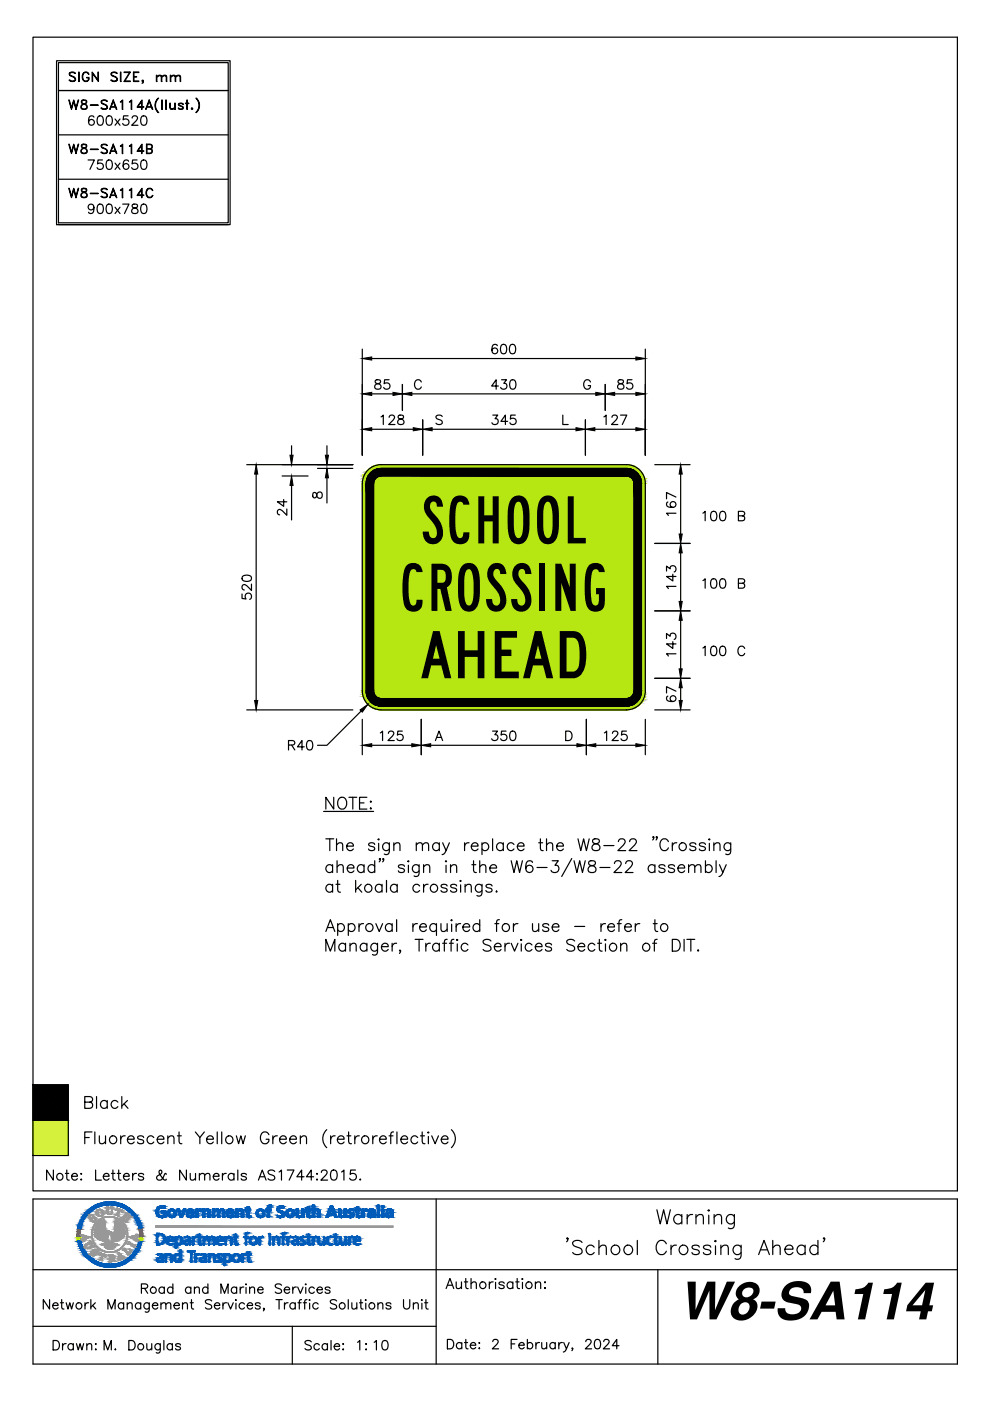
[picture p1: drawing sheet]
<svg xmlns="http://www.w3.org/2000/svg" width="210mm" height="297mm" viewBox="0 0 210 297" stroke-linecap="round" stroke-linejoin="round" font-family="sans-serif">
<defs><g id="words">
<g font-size="13.9">
<text x="89.1" y="115.2">SCHOOL</text>
<text x="84.5" y="129.5">CROSSING</text>
<text x="89" y="143.8">AHEAD</text>
</g>
<text font-size="11" x="143.9" y="279.7">W8-SA114</text>
</g></defs>
<g fill="none" stroke="#000" stroke-width=".25">
<path d="M7 7.9h196v244.6h-196zM12 12.9h36.8v34.7h-36.8zM12.4 13.3h36v33.9h-36zM12.4 19.2h36M14.9 15.4a.92 .92 0 0 1 1.1 .2h-.2a.71 .71 0 0 0-1 0l.1 .3 .6 .3a.53 .53 0 0 1 .5 .6 .53 .53 0 0 1-.5 .5h-.3l-.5-.3h.2a.71 .71 0 0 0 1 0 .96 .96 0 0 0-1-1l-.2-.2zM16.7 15.3l.1 2zM17.8 15.4a.69 .69 0 0 1 1.1 .4 .7 .7 0 0 0-.8-.4 .7 .7 0 0 0-.6 .6v.5a.64 .64 0 0 0 .5 .7 .64 .64 0 0 0 .8-.4v-.3l-.4-.1h.5a.73 .73 0 0 1-.7 .9 .73 .73 0 0 1-.8-.8 1.21 1.21 0 0 1 .4-1.1zM19.5 15.3l1.3 1.7 .1-1.7v2l-1.3-1.7-.1 1.7zM23.7 15.4a.92 .92 0 0 1 1.2 .2h-.2a.71 .71 0 0 0-1.1 0l.1 .3 .7 .3a.53 .53 0 0 1 .5 .6 .53 .53 0 0 1-.5 .5h-.4l-.5-.3h.2a.71 .71 0 0 0 1.1 0 .96 .96 0 0 0-1.1-1l-.2-.2zM25.5 15.3l.1 2zM27.5 15.4l-1.2-.1h1.3l-1.2 2M27.5 15.3l-1.2 2h1.3l-1.2-.1"/>
<path d="M28.3 15.3h1.1l-1 .1v1.8l1 .1h-1.1zM28.4 16.2h.6l-.6 .1M30.2 17.1l.1 .1zM30.3 17.6l.1-.4-.2 .1v-.3l.2 .1v.3l-.3 .3M30.3 17.3l.1 .1M33.2 15.9l.1 1.4zM33.3 16.3l.4-.4 .5 .1 .1 1.3-.1-1a.4 .4 0 0 0-.7-.2zM34.3 16.3l.5-.4 .5 .1v1.3v-1a.4 .4 0 0 0-.7-.2zM36.1 15.9l.1 1.4zM36.2 16.3l.5-.4 .4 .1 .1 1.3-.1-1a.4 .4 0 0 0-.6-.2zM37.2 16.3l.5-.4 .5 .1 .1 1.3-.1-1a.4 .4 0 0 0-.7-.2zM12.4 28.6h36"/>
<path d="M12.4 38h36M14.6 21.2l.6 1.7 .4-1.7 .5 1.7 .6-1.7-.6 2-.5-1.7-.4 1.7zM14.6 30.6l.6 1.7 .4-1.7 .5 1.7 .6-1.7-.6 2-.5-1.8-.4 1.8zM14.6 39.9l.6 1.7 .4-1.7 .5 1.7 .6-1.7-.6 2-.5-1.7-.4 1.7zM17.3 22.9l.2 .2M17.3 32.3l.2 .2M17.3 21.3v.6l.7 .2a.49 .49 0 0 1 .4 .5 .49 .49 0 0 1-.4 .5l-.7-.1a.54 .54 0 0 1 .3-.9l.6-.1 .2-.5a.75 .75 0 0 0-1.1-.2zM17.3 21.4h1M17.3 30.7v.5l.7 .3a.49 .49 0 0 1 .4 .5 .49 .49 0 0 1-.4 .5l-.7-.1a.54 .54 0 0 1 .3-.9l.6-.2 .2-.5a.75 .75 0 0 0-1.1-.1zM17.3 30.8h1M17.4 21.3a.4 .4 0 0 0 .2 .7 .7 .7 0 0 1 .8 .3 .7 .7 0 0 1-.1 .8 .81 .81 0 0 1-1.1-.3 .98 .98 0 0 1 1-.9v-.6M17.4 30.7a.4 .4 0 0 0 .2 .6 .7 .7 0 0 1 .8 .4 .7 .7 0 0 1-.1 .8 .81 .81 0 0 1-1.1-.3 .98 .98 0 0 1 1-1v-.5"/>
<path d="M18.4 22.9l-.3 .2M18.4 32.3l-.3 .2M18.7 33.9h1.3l-.9 2M19.2 22.2l1.6 .1zM19.2 31.6l1.6 .1zM19.9 24.8a.59 .59 0 0 0-.8-.1 1.2 1.2 0 0 0 .2 1.9 .62 .62 0 0 0 .7-.6 .62 .62 0 0 0-.6-.7 .62 .62 0 0 0-.6 .6M20.9 24.7a.65 .65 0 0 1 .9 .2 1.01 1.01 0 0 1-.6 1.7 1.28 1.28 0 0 1-.3-1.9zM21.6 21.3a.92 .92 0 0 1 1.2 .2h-.2a.71 .71 0 0 0-1.1 0l.1 .4 .7 .2a.53 .53 0 0 1 .5 .6 .53 .53 0 0 1-.5 .5h-.4l-.5-.3h.2a.71 .71 0 0 0 1.1 0 .96 .96 0 0 0-1.1-.9l-.2-.3zM21.6 30.7a.92 .92 0 0 1 1.2 .1h-.2a.71 .71 0 0 0-1.1 0l.1 .4 .7 .3a.53 .53 0 0 1 .5 .5 .53 .53 0 0 1-.5 .6h-.4l-.5-.3h.2a.71 .71 0 0 0 1.1 0 .96 .96 0 0 0-1.1-1l-.2-.3zM21.7 33.9h-.9l-.1 .9a.71 .71 0 0 1 1 0 .71 .71 0 0 1-.1 1 .71 .71 0 0 1-1-.3M22.8 24.7a.65 .65 0 0 1 .9 .2 1.01 1.01 0 0 1-.6 1.7 1.28 1.28 0 0 1-.3-1.9zM22.8 34a.65 .65 0 0 1 .9 .3 1.01 1.01 0 0 1-.6 1.6 1.28 1.28 0 0 1-.3-1.9z"/>
<path d="M23.4 22.7h1.2M23.4 32.1h1.2M23.5 22.6h1M23.5 32h1M24 21.2l.8 2-.8-1.7-.7 1.7zM24 30.6l.8 2-.8-1.8-.7 1.8zM24 39.9l.8 2-.8-1.7-.7 1.7zM24.4 25.2l1 1.4M24.4 34.6l1 1.3M25.4 25.2l-1 1.4M25.4 34.6l-1 1.3M25.5 21.6l.5-.4v2l-.1-1.8z"/>
<path d="M25.5 30.9l.5-.3v2l-.1-1.8zM27.2 24.6h-1l-.1 .8a.71 .71 0 0 1 1.1 0 .71 .71 0 0 1-.2 1.1 .71 .71 0 0 1-1-.3M27.3 34.2a.59 .59 0 0 0-.9-.2 1.2 1.2 0 0 0 .3 1.9 .62 .62 0 0 0 .6-.6 .62 .62 0 0 0-.5-.6 .62 .62 0 0 0-.7 .5M27.4 21.6l.5-.4v2l-.1-1.8zM27.4 30.9l.5-.3v2l-.1-1.8zM28 25l.4-.4 .7 .2a.62 .62 0 0 1-.2 .8l-1 1h1.4M29.1 33.9h-1l-.1 .9a.71 .71 0 0 1 1.1 0 .71 .71 0 0 1-.2 1 .71 .71 0 0 1-1-.3M29.2 22.6l1.3 .1h-1.4l1-1.5v2l-.1-1.7-.8 1.2M29.2 32l1.3 .1h-1.4l1-1.5v2l-.1-1.8-.8 1.3M30.1 24.7a.65 .65 0 0 1 1 .2 1.01 1.01 0 0 1-.7 1.7 1.28 1.28 0 0 1-.3-1.9zM30.1 34a.65 .65 0 0 1 1 .3 1.01 1.01 0 0 1-.7 1.6 1.28 1.28 0 0 1-.3-1.9zM31.1 22.7h1.1"/>
<path d="M31.2 31.5l.9-.1v-.6l-.9-.1v1.8l.9-.1v-.7l-.9-.1M31.2 22.6h.9M31.6 21.2l.8 2-.8-1.7-.7 1.7zM31.8 31.5a.52 .52 0 0 1 .5 .5 .52 .52 0 0 1-.5 .6h-.7v-2h.7a.52 .52 0 0 1 .5 .5 .52 .52 0 0 1-.5 .5M33.5 20.8h.1a2.06 2.06 0 0 0 0 3.1 1.96 1.96 0 0 1-.1-3.1zM34.3 21.2l.1 2zM35.2 21.2l.1 2zM36 21.9l.1 .9a.4 .4 0 0 0 .7 .2l.3-.2-.5 .4-.5-.1zM37.1 21.9v1.3zM37.9 23h.9M37.9 22.2l.9 .4 .1 .3a.6 .6 0 0 1-1.1 0l.2 .2M37.9 22.1h.9"/>
<path d="M38 22v.3M38.7 22l.2 .1a.6 .6 0 0 0-1.1 0l.1 .2 .9 .4M38.7 22.6v.5M39.3 21.9l.7 .1zM39.6 21.2l.1 2zM40.7 22.9l.2 .1-.1 .2-.2-.1zM40.7 23l.1 .1zM41.5 20.8a1.89 1.89 0 0 1 0 3.1 2.06 2.06 0 0 0 0-3.1zM12.4 47.6h36M17.3 41.6l.2 .2M17.3 40v.6l.7 .3a.49 .49 0 0 1 .4 .4 .49 .49 0 0 1-.4 .5l-.7-.1a.54 .54 0 0 1 .3-.8l.6-.2 .2-.5a.75 .75 0 0 0-1.1-.2zM17.3 40.1h1"/>
<path d="M17.4 40a.4 .4 0 0 0 .2 .7 .7 .7 0 0 1 .8 .3 .7 .7 0 0 1-.1 .8 .81 .81 0 0 1-1.1-.3 .98 .98 0 0 1 1-.9v-.6M18.4 41.6l-.3 .2M19.2 41l1.6 .1zM19.9 43.9a.62 .62 0 0 1-.8 .6 .62 .62 0 0 1-.3-1 .62 .62 0 0 1 1 .1 1.8 1.8 0 0 1-.2 1.6 .59 .59 0 0 1-.8-.2M20.9 43.4a.65 .65 0 0 1 .9 .3 1.01 1.01 0 0 1-.6 1.6 1.28 1.28 0 0 1-.3-1.9zM21.4 40.2a.88 .88 0 0 1 1.4 0h-.2a.71 .71 0 0 0-1.1 0l.1 .4 .7 .3a.53 .53 0 0 1 .5 .5 .53 .53 0 0 1-.5 .5l-.7-.1-.2-.2h.2a.71 .71 0 0 0 1.1 0 .96 .96 0 0 0-1.1-.9zM22.8 43.4a.65 .65 0 0 1 .9 .3 1.01 1.01 0 0 1-.6 1.6 1.28 1.28 0 0 1-.3-1.9zM23.4 41.4h1.2M23.5 41.3h1M24.4 43.9l1 1.4M25.4 43.9l-1 1.4M25.5 40.3l.5-.4v2l-.1-1.8z"/>
<path d="M26 43.3h1.3l-.9 2M27.4 40.3l.5-.4v2l-.1-1.8zM28.1 43.4a.4 .4 0 0 0 .2 .6 .72 .72 0 0 1 .8 .3 .72 .72 0 0 1 0 .9 .81 .81 0 0 1-1.2-.3 1 1 0 0 1 1.2-1l.1-.3a.75 .75 0 0 0-1.1-.2zM29.2 41.3l1.3 .1h-1.4l1-1.5v2l-.1-1.7-.8 1.2M30.1 43.4a.65 .65 0 0 1 1 .3 1.01 1.01 0 0 1-.7 1.6 1.28 1.28 0 0 1-.3-1.9zM31.2 40.2a.69 .69 0 0 1 .6-.3 .69 .69 0 0 1 .6 .5 .7 .7 0 0 0-.8-.4 .7 .7 0 0 0-.5 .7 .86 .86 0 0 0 .8 1.1l.5-.4a.74 .74 0 0 1-.8 .5 .74 .74 0 0 1-.6-.7zM76.8 74v22.5M78.8 76h56M105.4 73.3a.59 .59 0 0 0-.8-.2 1.2 1.2 0 0 0 .3 1.9 .62 .62 0 0 0 .6-.6 .62 .62 0 0 0-.5-.6 .62 .62 0 0 0-.7 .5M106.4 73.1a.64 .64 0 0 1 .9 .3 1.01 1.01 0 0 1-.6 1.6 1.28 1.28 0 0 1-.3-1.9zM108.3 73.1a.65 .65 0 0 1 .9 .3 1.01 1.01 0 0 1-.6 1.6 1.28 1.28 0 0 1-.3-1.9zM136.8 74v22.5"/>
<path d="M52.3 98.5h22.5M61.8 94.5v2M67.3 99.3h7.5M69.3 94.5v2M78.8 91h8.8M78.8 83.5h4.5M79.6 80.6a.4 .4 0 0 0 .2 .7 .72 .72 0 0 1 .8 .3 .72 .72 0 0 1 0 .8 .81 .81 0 0 1-1.2-.3 1 1 0 0 1 1.2-.9l.1-.4a.75 .75 0 0 0-1.1-.2zM80.8 88.4l.5-.4v2M80.8 98.5h52M80.8 98.5a4 4 0 0 0-4 4v44a4 4 0 0 0 4 4M82.5 80.5h-1l-.1 .9a.71 .71 0 0 1 1.1 0 .71 .71 0 0 1-.1 1 .71 .71 0 0 1-1-.3M82.5 88.5l.4-.5 .7 .2a.62 .62 0 0 1-.2 .9l-1 .9h1.3"/>
<path d="M84.5 88.1a.4 .4 0 0 0 .2 .7 .72 .72 0 0 1 .8 .3 .72 .72 0 0 1 0 .8 .81 .81 0 0 1-1.2-.3 1 1 0 0 1 1.2-.9l.1-.4a.75 .75 0 0 0-1.1-.2zM85.3 81.5v5.5M87.3 83.5h39M89.3 81a.74 .74 0 0 0-.8-.5 .74 .74 0 0 0-.6 .8 .88 .88 0 0 0 .2 .9 .88 .88 0 0 0 .9 .2l.3-.4M89.6 89v7.5M91.6 91h30.5M93.8 88.3a.75 .75 0 0 0-.8-.3 .75 .75 0 0 0-.6 .5l.2 .3 .8 .3a.49 .49 0 0 1 .4 .3 .49 .49 0 0 1-.2 .5 .92 .92 0 0 1-1.2-.2M104.5 88h1l-.5 .8a.67 .67 0 0 1 .5 1 .67 .67 0 0 1-1.2-.2M105.7 81.8h-1.5l1-1.3v2M106.3 80.5h1.1l-.6 .8a.67 .67 0 0 1 .5 1.1 .67 .67 0 0 1-1.1-.3M107.6 89.3h-1.4l1-1.3v2M108.3 80.6a.65 .65 0 0 1 1 .3 1.01 1.01 0 0 1-.7 1.6 1.28 1.28 0 0 1-.3-1.9z"/>
<path d="M109.3 88h-1l-.1 .9a.71 .71 0 0 1 1.1-.1 .71 .71 0 0 1-.2 1.1 .71 .71 0 0 1-1-.3M119.3 88v2h1.2M124.1 89v7.5M125.2 81a.74 .74 0 0 0-.8-.5 .74 .74 0 0 0-.6 .8 .88 .88 0 0 0 .2 .9 .88 .88 0 0 0 .9 .2l.3-.4v-.2h-.5M126.1 91h8.7M128 88.4l.5-.4v2M128.3 81.5v5.5M129.8 88.5l.3-.5 .7 .2a.62 .62 0 0 1-.2 .9l-.9 .9h1.3M130.3 83.5h4.5M131.1 80.6a.4 .4 0 0 0 .2 .7 .72 .72 0 0 1 .8 .3 .72 .72 0 0 1 0 .8 .81 .81 0 0 1-1.2-.3 1 1 0 0 1 1.2-.9l.1-.4a.75 .75 0 0 0-1.1-.2zM131.6 88h1.3l-1 2M132.8 98.5a4 4 0 0 1 4 4v44a4 4 0 0 1-4 4"/>
<path d="M134 80.5h-1l-.1 .9a.71 .71 0 0 1 1.1 0 .71 .71 0 0 1-.1 1 .71 .71 0 0 1-1-.3M138.8 98.5h7.5M54.3 100.5v48M59.8 100.9h5.5M60.1 105.9v1.4l-1.3-.9h2M60.8 107.9v1.3l-.9-.9a.6 .6 0 0 0-1-.1l-.1 .6 .5 .4M61.8 102.9v7.3M66.4 104.5a.75 .75 0 0 0 .2 1.1l.4-.1 .1-.2a.72 .72 0 0 1 .3-.8 .72 .72 0 0 1 .8 0 .81 .81 0 0 1-.3 1.1 1 1 0 0 1-.9-1.1zM69.3 101.3v5.3M77.6 102.5v44M77.6 102.5a3.2 3.2 0 0 1 3.2-3.2h52a3.2 3.2 0 0 1 3.2 3.2v44a3.2 3.2 0 0 1-3.2 3.2h-52a3.2 3.2 0 0 1-3.2-3.2M79.2 102.5v44"/>
<path d="M79.2 102.5a1.59 1.59 0 0 1 1.6-1.6h52a1.6 1.6 0 0 1 1.6 1.6v44a1.62 1.62 0 0 1-1.6 1.6h-52a1.6 1.6 0 0 1-1.6-1.6M138.8 115.2h7.5M141.6 106.4a.59 .59 0 0 0-.2 .9 1.2 1.2 0 0 0 1.9-.3 .62 .62 0 0 0-.6-.7 .62 .62 0 0 0-.6 .6 .62 .62 0 0 0 .6 .7M143.3 108.8h-2l.4 .5M143.3 105.4l-2-1v1.4M144.3 100.5v12.7M144.3 117.2v10.3M149 108.8l.5-.4v2M150.9 108.5a.65 .65 0 0 1 1 .3 1.01 1.01 0 0 1-.7 1.6 1.28 1.28 0 0 1-.3-1.9zM152.8 108.5a.65 .65 0 0 1 1 .3 1.01 1.01 0 0 1-.7 1.6 1.28 1.28 0 0 1-.3-1.9zM156.6 109.4l1.1-.1 .2-.3-.1-.4-.4-.2h-.8v2h.8a.52 .52 0 0 0 .5-.5 .52 .52 0 0 0-.5-.5M51.3 125.9v1l.9 .1a.71 .71 0 0 1 0-1.1 .71 .71 0 0 1 1 .2 .71 .71 0 0 1-.3 1"/>
<path d="M51.4 122.2a1.28 1.28 0 0 1 1.9 .3v.2a1.15 1.15 0 0 1-2 0zM53.3 123.8v1.4l-.9-1a.6 .6 0 0 0-1-.1l-.1 .6 .5 .4M138.8 129.5h7.5M141.3 121.1v-1.1l.8 .6a.67 .67 0 0 1 1.1-.5 .67 .67 0 0 1-.3 1.2M141.3 135.4v-1.1l.8 .6a.67 .67 0 0 1 1.1-.5 .67 .67 0 0 1-.3 1.2M142.7 121.7v1.5l-1.4-1h2M142.7 136v1.5l-1.4-1h2M143.3 124.3h-2l.4 .5M143.3 138.6h-2l.4 .5M144.3 131.5v10.3M149 137.4l.5-.4v2M149 123.1l.5-.4v2"/>
<path d="M150.9 137.1a.65 .65 0 0 1 1 .3 1.01 1.01 0 0 1-.7 1.6 1.28 1.28 0 0 1-.3-1.9zM150.9 122.8a.65 .65 0 0 1 1 .3 1.01 1.01 0 0 1-.7 1.6 1.28 1.28 0 0 1-.3-1.9zM152.8 137.1a.65 .65 0 0 1 1 .3 1.01 1.01 0 0 1-.7 1.6 1.28 1.28 0 0 1-.3-1.9zM152.8 122.8a.65 .65 0 0 1 1 .3 1.01 1.01 0 0 1-.7 1.6 1.28 1.28 0 0 1-.3-1.9zM156.6 123.7l1.1-.1 .2-.3-.1-.4-.4-.2h-.8v2h.8a.52 .52 0 0 0 .5-.5 .52 .52 0 0 0-.5-.5M157.9 137.5a.74 .74 0 0 0-.8-.5 .74 .74 0 0 0-.6 .8 .88 .88 0 0 0 .2 .9 .88 .88 0 0 0 .9 .2l.3-.4M52.3 150.5h22.5M61.2 158l1.1-.1 .2-.3-.1-.4-.4-.2h-.8v2M61.8 158l.7 1M64.5 158.3h-1.4l.9-1.3v2M65.3 157.1a.65 .65 0 0 1 .9 .3 1.01 1.01 0 0 1-.6 1.6 1.28 1.28 0 0 1-.3-1.9zM76.6 150.8l-7.3 7.2h-2"/>
<path d="M76.8 152.5v7.5M78.8 158h8.5M80.6 155.4l.5-.4v2M80.8 150.5h52M82.3 155.5l.4-.5 .7 .2a.62 .62 0 0 1-.2 .9l-.9 .9h1.3M85.3 155h-1v.9a.71 .71 0 0 1 1 0 .71 .71 0 0 1-.1 1 .71 .71 0 0 1-1-.3M89.3 152.5v7.5M91.3 158h31M92.3 157l.8-2 .7 2M92.6 156.3h1M104.4 155h1.1l-.6 .8a.67 .67 0 0 1 .5 1 .67 .67 0 0 1-1.2-.2M107.3 155h-1l-.1 .9a.71 .71 0 0 1 1.1 0 .71 .71 0 0 1-.1 1 .71 .71 0 0 1-1-.3"/>
<path d="M108.3 155.1a.65 .65 0 0 1 1 .3 1.01 1.01 0 0 1-.7 1.6 1.28 1.28 0 0 1-.3-1.9zM119.9 155h.7a1.07 1.07 0 0 1 .7 1 1.07 1.07 0 0 1-.7 1h-.7zM124.3 152.5v7.5M126.3 158h8.5M128.1 155.4l.5-.4v2M129.9 155.5l.3-.5 .7 .2a.62 .62 0 0 1-.2 .9l-.9 .9h1.3M132.8 155h-.9l-.1 .9a.71 .71 0 0 1 1 0 .71 .71 0 0 1-.1 1 .71 .71 0 0 1-1-.3M136.8 152.5v7.5M138.8 150.5h7.5M138.8 143.8h7.5M141.6 147.6a.59 .59 0 0 0-.2 .8 1.2 1.2 0 0 0 1.9-.2 .62 .62 0 0 0-.6-.7 .62 .62 0 0 0-.6 .6 .62 .62 0 0 0 .6 .6M143.3 146.5l-2-.9v1.3"/>
<path d="M144.3 145.8v2.7M68.6 172h10.6M69.1 177.8h1.7M69.9 177.8v2.5M70.8 169v2.5l-1.7-2.5v2.5M71.4 179.2l.5-.5 .6 .1 .2 1.5M71.4 177.8v2.5M71.8 169.4a.93 .93 0 0 1 1.1-.3 .93 .93 0 0 1 .6 .9 1.1 1.1 0 0 1-.2 1.2 1.1 1.1 0 0 1-1.2 .2 1.57 1.57 0 0 1-.3-2zM73.5 179.4h1.4a.74 .74 0 0 0-.8-.8 .74 .74 0 0 0-.6 1 .77 .77 0 0 0 .6 .7 .77 .77 0 0 0 .8-.3M74 169h1.6M74.8 169v2.5M76.2 170.2h1"/>
<path d="M77.8 169h-1.6v2.5h1.6M78.6 169.9l.1 .1-.1 .1-.1-.1zM78.6 171.3l.1 .1-.1 .1-.1-.1zM79.4 179a.75 .75 0 0 0-1.3 0 1.43 1.43 0 0 0 1.2 .6l.1 .4a.77 .77 0 0 1-1.3 0M80.2 178l.1-.2 .1 .2-.1 .1zM80.3 178.8v1.5M82.5 178.7v1.9a.66 .66 0 0 1-1 .5M82.5 179a.8 .8 0 0 0-1.1-.1 .8 .8 0 0 0 0 1.2 .8 .8 0 0 0 1.1-.1M83.5 179.2l.6-.5 .6 .1 .1 1.5M83.5 178.7v1.6M88.3 179.2l.6-.5 .6 .1 .1 1.5M88.3 178.7v1.6"/>
<path d="M89.6 179.2l.6-.5 .6 .1 .1 1.5M93.1 179a.8 .8 0 0 0-1.1-.1 .8 .8 0 0 0 0 1.2 .8 .8 0 0 0 1.1-.1M93.1 178.7v1.6M93.9 178.7l.7 1.6 .7-1.6M98.5 178.7v1.6M99.5 178.7a.8 .8 0 0 0-1 .7M99.9 179.4h1.5a.74 .74 0 0 0-.9-.8 .74 .74 0 0 0-.6 1 .77 .77 0 0 0 .6 .7 .77 .77 0 0 0 .9-.3M102.2 179a.8 .8 0 0 1 1.2-.1 .8 .8 0 0 1 0 1.2 .8 .8 0 0 1-1.2-.1M102.2 178.7v2.5M104.4 177.8v2.5M106.7 179a.8 .8 0 0 0-1.2-.1 .8 .8 0 0 0 0 1.2 .8 .8 0 0 0 1.2-.1M106.7 178.7v1.6"/>
<path d="M109 179a.8 .8 0 0 0-1.2-.1 .8 .8 0 0 0 0 1.2 .8 .8 0 0 0 1.2-.1M109.7 179.4h1.4a.77 .77 0 0 0-1.1-.6 .77 .77 0 0 0-.2 1.2 .76 .76 0 0 0 1.3 0M114.2 178.7h.9M114.6 177.8v2.1l.1 .3 .5 .1M115.9 179.2l.6-.5 .6 .1 .1 1.5M115.9 177.8v2.5M118 179.4h1.5a.74 .74 0 0 0-.9-.8 .74 .74 0 0 0-.6 1 .77 .77 0 0 0 .6 .7 .77 .77 0 0 0 .9-.3M122.5 177.8l.6 2.5 .6-2.5 .6 2.5 .6-2.5M125.8 178a.51 .51 0 0 0 .2 .8 1.04 1.04 0 0 1 1.2 1.1 .87 .87 0 0 1-1 .5 .87 .87 0 0 1-.7-.9 1.17 1.17 0 0 1 1.2-.7 .5 .5 0 0 0 .2-.8l-.3-.2zM128 179.3h2.2M131.1 178.4l.3-.4 .7-.2a.61 .61 0 0 1 .3 1l-1.4 1.5h1.7M133.5 178.4l.2-.4 .8-.2a.61 .61 0 0 1 .3 1l-1.4 1.5h1.6"/>
<path d="M138.6 177.5l-.1 .1-.1-.1 .1-.1a.46 .46 0 0 1-.1 .7M139.3 177.5l-.1 .1-.1-.1 .1-.1a.47 .47 0 0 1-.1 .7M141.7 178.4a.92 .92 0 0 0-1-.6 .92 .92 0 0 0-.8 1 1.09 1.09 0 0 0 .3 1.2 1.09 1.09 0 0 0 1.2 .2l.3-.4M142.5 178.7v1.6M143.5 178.7a.8 .8 0 0 0-1 .7M147.5 179a.75 .75 0 0 0-1.3 0 1.38 1.38 0 0 0 1.2 .6l.1 .4a.76 .76 0 0 1-1.3 0M149.6 179a.75 .75 0 0 0-1.3 0 1.42 1.42 0 0 0 1.1 .6l.2 .4a.77 .77 0 0 1-1.3 0M150.4 177.8l.1 .2-.1 .1-.1-.1zM150.4 178.8v1.5M151.4 179.2l.6-.5 .5 .1 .2 1.5M151.4 178.7v1.6M154.9 178.7v1.9a.66 .66 0 0 1-1 .5"/>
<path d="M154.9 179a.8 .8 0 0 0-1.1-.1 .8 .8 0 0 0 0 1.2 .8 .8 0 0 0 1.1-.1M69.1 197.5l.9-2.5 1 2.5M69.4 196.7h1.2M70.5 183.7a.8 .8 0 0 0-1.2-.1 .8 .8 0 0 0 0 1.1 .8 .8 0 0 0 1.2-.1M70.5 187.9a.8 .8 0 0 0-1.2-.2 .8 .8 0 0 0 0 1.2 .8 .8 0 0 0 1.2-.1M70.5 183.3v1.7M70.5 187.5v1.7M71.2 187.5h.9M71.5 183.8l.6-.5 .6 .1 .1 1.6M71.5 182.5v2.5M71.6 186.7v2l.1 .3 .5 .2M71.6 196.2a.8 .8 0 0 1 1.2-.1 .8 .8 0 0 1 0 1.1 .8 .8 0 0 1-1.2-.1"/>
<path d="M71.6 195.8v2.5M73.3 200v1.7M73.6 184h1.4a.77 .77 0 0 0-1-.6 .77 .77 0 0 0-.3 1.2 .75 .75 0 0 0 1.3 0M73.9 196.2a.8 .8 0 0 1 1.1-.1 .8 .8 0 0 1 0 1.1 .8 .8 0 0 1-1.1-.1M73.9 195.8v2.5M74.2 200v1.7M75.4 186.7v2.5M75.9 188.2l.8 1M76.1 195.8v1.7M76.6 187.5l-1.2 1.2M77.1 195.8a.8 .8 0 0 0-1 .7M77.2 183.7a.8 .8 0 0 0-1.2-.1 .8 .8 0 0 0 0 1.1 .8 .8 0 0 0 1.2-.1"/>
<path d="M77.2 183.3v1.7M77.8 200v1.7M79.4 183.7a.8 .8 0 0 0-1.1-.1 .8 .8 0 0 0 0 1.1 .8 .8 0 0 0 1.1-.1M79.4 182.5v2.5M79.7 195.8l.7 1.7 .7-1.7M80 200v1.9a.65 .65 0 0 1-.3 .6 .65 .65 0 0 1-.7-.1M80.6 182.1l-.1 .2-.1-.2 .1-.1 .1 .1-.2 .6M81 187.9a.8 .8 0 0 0-1.2-.2 .8 .8 0 0 0 0 1.2 .8 .8 0 0 0 1.2-.1M81 187.5v1.7M81.4 182.1l-.2 .2-.1-.2 .1-.1a.46 .46 0 0 1-.1 .7M81.9 186.7v2.5M83.1 196.2a.8 .8 0 0 0-1.1-.1 .8 .8 0 0 0 0 1.1 .8 .8 0 0 0 1.1-.1"/>
<path d="M83.1 195.8v1.7M83.1 200v1.7M84.1 200a.82 .82 0 0 0-1 .7M84.1 195v2.5M84.2 187.9a.8 .8 0 0 0-1.2-.2 .8 .8 0 0 0 0 1.2 .8 .8 0 0 0 1.2-.1M84.2 187.5v1.7M85.8 183.7a.76 .76 0 0 0-1.3 0l.1 .2 1 .4 .2 .3a.75 .75 0 0 1-1.3 0M86.6 182.5l.1 .1-.1 .1-.1-.1zM86.6 183.4v1.6M87.5 195.8v1.7M88 199.2h1.7M88.5 195.8a.8 .8 0 0 0-1 .7"/>
<path d="M88.9 183.3v1.9a.66 .66 0 0 1-1.1 .5M88.9 183.7a.8 .8 0 0 0-1.2-.1 .8 .8 0 0 0 0 1.1 .8 .8 0 0 0 1.2-.1M88.9 199.2v2.5M89 187.9a.8 .8 0 0 0-1.2-.2 .8 .8 0 0 0 0 1.2 .8 .8 0 0 0 1.2-.1M89 196.5h1.4a.77 .77 0 0 0-1.1-.6 .77 .77 0 0 0-.2 1.2 .75 .75 0 0 0 1.3 0M89.8 183.8l.6-.5 .6 .1 .1 1.6M89.8 183.3v1.7M89.8 187.5v1.7M90.3 200v1.7M90.8 187.5a.8 .8 0 0 0-1 .7M91.2 200a.82 .82 0 0 0-.9 .7M92.5 196.2a.79 .79 0 0 0-1.1-.1 .79 .79 0 0 0 0 1.1 .79 .79 0 0 0 1.1-.1"/>
<path d="M92.5 195.8v2.5M93.1 200v1.7M93.5 195.8l.1 1.6 .6 .1 .6-.5M93.9 200h.8M94.4 182.6l.2-.1 .1 .1-.1 .1zM94.6 180.3a.95 .95 0 0 1-.9 .9M94.6 183.4v1.6M94.8 187.9a.75 .75 0 0 0-1.3 0l.4 .3 .8 .2 .1 .4a.75 .75 0 0 1-1.3 0M94.8 199.2l-.5 .1-.1 .3v2.1M94.8 195.8v1.7M95.3 200h.8M95.5 183.8l.6-.5 .6 .1 .1 1.6"/>
<path d="M95.5 183.3v1.7M95.8 195l.1 .1-.1 .1-.2-.1zM95.8 195.9v1.6M96.2 199.2l-.4 .1-.2 .3v2.1M96.7 195.8v1.7M96.8 187.9a.75 .75 0 0 0-1.3 0l.4 .3 .8 .2 .1 .4a.75 .75 0 0 1-1.3 0M96.8 199.3l.2-.1 .1 .1-.1 .1zM97.7 186.7l.1 .1-.1 .1-.2-.1zM97.7 195.8a.8 .8 0 0 0-1 .7M97.7 187.6v1.6M98.1 196.5h1.5a.77 .77 0 0 0-1.1-.6 .77 .77 0 0 0-.2 1.2 .75 .75 0 0 0 1.3 0M98.6 188l.6-.5 .6 .1 .1 1.6"/>
<path d="M98.6 187.5v1.7M100 183.3h.9M100.4 182.5v2l.1 .4 .5 .1M101.7 183.8l.6-.5 .6 .1 .1 1.6M101.7 196.2a.8 .8 0 0 0-1.2-.1 .8 .8 0 0 0 0 1.1 .8 .8 0 0 0 1.2-.1M101.7 182.5v2.5M101.7 195v2.5M102.2 187.5v1.9a.66 .66 0 0 1-1.1 .5M102.2 187.9a.8 .8 0 0 0-1.2-.2 .8 .8 0 0 0 0 1.2 .8 .8 0 0 0 1.2-.1M103.9 184h1.4a.77 .77 0 0 0-1.1-.6 .77 .77 0 0 0-.2 1.2 .75 .75 0 0 0 1.3 0M104.1 199.5a.95 .95 0 0 0-1.7 .3l.3 .3 .9 .4a.62 .62 0 0 1 .5 .4 .62 .62 0 0 1-.2 .6 1.15 1.15 0 0 1-1.5-.2M104.3 187.9a.75 .75 0 0 0-1.3 0l.4 .3 .8 .2 .1 .4a.75 .75 0 0 1-1.3 0"/>
<path d="M104.9 195.8h.9M105.2 189l.1-.1 .1 .1-.1 .2zM105.9 195l-.5 .1-.1 .4v2M107.1 200v1.7M108 200a.82 .82 0 0 0-.9 .7M108.4 182.5l.6 2.5 .6-2.5 .6 2.5 .6-2.5M108.4 200l.7 1.7 .7-1.7M108.9 195.8v1.7M109.8 195.8a.79 .79 0 0 0-.9 .7M110.5 199.2l.1 .1-.1 .1-.1-.1zM112.9 182.9a.74 .74 0 0 0-1.1-.3 1.93 1.93 0 0 0 0 2.3 .78 .78 0 0 0 1.2-.4 .78 .78 0 0 0-.6-1 .78 .78 0 0 0-.9 .7M112.9 195.8l.1 1.6 .6 .1 .6-.5"/>
<path d="M113.9 183.9h2.1M114.2 195.8v1.7M116.4 196.2a.76 .76 0 0 0-1.3 0l.1 .2 1 .4 .2 .3a.75 .75 0 0 1-1.3 0M117.1 182.5h1.3l-.7 .9a.8 .8 0 0 1 .8 1 .8 .8 0 0 1-1.1 .6l-.3-.1-.3-.4M117.1 196.5h1.4a.77 .77 0 0 0-1.1-.6 .77 .77 0 0 0-.2 1.2 .75 .75 0 0 0 1.3 0M121.2 182l-2.1 3.8M121.7 182.5l.6 2.5 .6-2.5 .6 2.5 .6-2.5M121.8 199.5a.95 .95 0 0 0-1.6 .3l.2 .3 1 .4a.62 .62 0 0 1 .4 .4 .62 .62 0 0 1-.2 .6 1.15 1.15 0 0 1-1.4-.2M121.8 196.4h2.2M124.9 182.6a.51 .51 0 0 0 .3 .8 1.03 1.03 0 0 1 1.2 1.1 .87 .87 0 0 1-1 .5 .87 .87 0 0 1-.7-.8 1.12 1.12 0 0 1 1.2-.8 .51 .51 0 0 0 .2-.8l-.3-.1zM126.7 200h.9M127.1 199.2v2l.1 .3 .5 .2"/>
<path d="M127.2 183.9h2.1M127.4 195.8v1.7M128.4 195.8a.8 .8 0 0 0-1 .7M128.4 199.2l.1 .1-.1 .1-.1-.1zM128.9 196.5h1.4a.76 .76 0 0 0-1.1-.6 .76 .76 0 0 0-.2 1.2 .75 .75 0 0 0 1.3 0M130.3 183.1l.2-.5 .7-.1a.61 .61 0 0 1 .4 .9l-1.4 1.6h1.6M130.9 195.8h.8M131.6 200v1.7M131.8 195l-.4 .1-.2 .4v2M132.4 196.5h1.5a.77 .77 0 0 0-1.1-.6 .77 .77 0 0 0-.3 1.2 .75 .75 0 0 0 1.4 0M132.7 183.1l.2-.5 .7-.1a.61 .61 0 0 1 .4 .9l-1.5 1.6h1.7M134.7 195.8v1.7"/>
<path d="M135.6 195.8a.79 .79 0 0 0-.9 .7M138.4 200h.8M138.5 195.8h.8M138.9 183.7a.8 .8 0 0 0-1.2-.1 .8 .8 0 0 0 0 1.1 .8 .8 0 0 0 1.2-.1M138.9 195v2l.1 .4 .5 .1M138.9 183.3v1.7M139.3 199.2l-.4 .1-.2 .3v2.1M141 183.7a.77 .77 0 0 0-1.3 0l.1 .2 1.1 .4 .1 .3a.75 .75 0 0 1-1.3 0M142.5 199.2h.9a1.34 1.34 0 0 1 .8 1.2 1.34 1.34 0 0 1-.8 1.3h-.9zM143 183.7a.77 .77 0 0 0-1.3 0l.1 .2 1.1 .4 .1 .3a.75 .75 0 0 1-1.3 0M143.7 184h1.5a.76 .76 0 0 0-1.1-.6 .76 .76 0 0 0-.2 1.2 .75 .75 0 0 0 1.3 0M145 199.2v2.5"/>
<path d="M145.6 199.2h1.7M146 183.8l.6-.5 .6 .1 .1 1.6M146 183.3v1.7M146.5 199.2v2.5M147.3 183.8l.6-.5 .6 .1 .1 1.6M149.6 183.7a.8 .8 0 0 1 1.1-.1 .8 .8 0 0 1 0 1.1 .8 .8 0 0 1-1.1-.1M149.6 182.5v2.5M151.8 182.5v2.5M152.5 183.3l.8 1.7 .7-1.7M153.3 185a.95 .95 0 0 1-.9 .8M69.1 201.7v-2.5l.9 2.5 1-2.5v2.5M73.3 200.3a.8 .8 0 0 0-1.2-.1 .8 .8 0 0 0 0 1.2 .8 .8 0 0 0 1.2-.1"/>
<path d="M74.2 200.5l.6-.5 .6 .1 .1 1.6M77.8 200.3a.8 .8 0 0 0-1.2-.1 .8 .8 0 0 0 0 1.2 .8 .8 0 0 0 1.2-.1M80 200.3a.8 .8 0 0 0-1.1-.1 .8 .8 0 0 0 0 1.2 .8 .8 0 0 0 1.1-.1M80.9 200.7h1.4a.74 .74 0 0 0-.9-.7 .74 .74 0 0 0-.5 .9 .77 .77 0 0 0 .6 .8 .77 .77 0 0 0 .8-.4M84.9 201.5l-.1 .2-.1-.2 .1-.1 .1 .1-.2 .6M93.1 200.3a.8 .8 0 0 0-1.1-.1 .8 .8 0 0 0 0 1.2 .8 .8 0 0 0 1.1-.1M97 200.1v1.6M99.2 200.3a.8 .8 0 0 0-1.2-.1 .8 .8 0 0 0 0 1.2 .8 .8 0 0 0 1.2-.1M104.8 200.7h1.4a.74 .74 0 0 0-.8-.7 .74 .74 0 0 0-.6 .9 .77 .77 0 0 0 .6 .8 .77 .77 0 0 0 .8-.4M110.5 200.1v1.6M112.8 200.3a.8 .8 0 0 0-1.2-.1 .8 .8 0 0 0 0 1.2 .8 .8 0 0 0 1.2-.1M113.5 200.7h1.4a.77 .77 0 0 0-1.1-.6 .77 .77 0 0 0-.2 1.2 .75 .75 0 0 0 1.3 0"/>
<path d="M116.9 200.3a.75 .75 0 0 0-1.3 0l.4 .4 .8 .2 .1 .4a.75 .75 0 0 1-1.3 0M122.5 200.7h1.5a.74 .74 0 0 0-.9-.7 .74 .74 0 0 0-.6 .9 .77 .77 0 0 0 .6 .8 .77 .77 0 0 0 .9-.4M126.1 200.3a.8 .8 0 0 0-1.2-.1 .8 .8 0 0 0 0 1.2 .8 .8 0 0 0 1.2-.1M128.4 200.1v1.6M131.6 200.5l.6-.5 .6 .1 .1 1.6M148 201.4l.1 .1-.1 .2-.1-.2zM7 237.5h7.5v7.5h-7.5zM7 230h7.5v7.5h-7.5zM18 233.7l1.4-.1a.59 .59 0 0 0 0-1l-1.4-.1v2.5h1a.66 .66 0 0 0 .7-.7 .66 .66 0 0 0-.7-.6M19.5 240h-1.5v2.5M20.1 240v2.5M20.5 232.5v2.5"/>
<path d="M22.7 233.7a.8 .8 0 0 0-1.1-.1 .8 .8 0 0 0 0 1.1 .8 .8 0 0 0 1.1-.1M22.7 233.3v1.7M25 233.7a.8 .8 0 0 0-1.2-.1 .8 .8 0 0 0 0 1.1 .8 .8 0 0 0 1.2-.1M25.8 232.5v2.5M26.3 234l.8 1M27 233.3l-1.2 1.2M38 240v2l.1 .4 .5 .1M41.4 240l1 1.2v1.3M43.3 240l-.9 1.2M46.1 240v2.5M47 240v2.5M69.3 239.5a2.56 2.56 0 0 0 0 3.8"/>
<path d="M73.9 240v2l.1 .4 .5 .1M83.4 240l-.4 .1-.2 .4v2M84.2 240v2.5M89.5 240v2l.1 .4 .5 .1M95.7 239.5a2.56 2.56 0 0 1 0 3.8M7 254.2h196v35h-196zM11.3 248.1v2.1l-1.4-2.1v2.1M13.9 248.8h.7M14.2 248.1v1.7l.1 .3 .4 .1M15.2 249.4h1.2a.66 .66 0 0 0-.9-.6 .66 .66 0 0 0-.2 1.1 .65 .65 0 0 0 1.1 0M17.1 248.9h.2zM17.1 250.1h.2z"/>
<path d="M18 241.2h.9M20.3 248.1v2.1h1.2M21.1 240.8l.1 1.6 .6 .1 .6-.5M21.9 249.4h1.2a.66 .66 0 0 0-.9-.6 .66 .66 0 0 0-.2 1.1 .65 .65 0 0 0 1.1 0M22.4 240.8v1.7M23.6 248.8h.8M23.9 248.1v1.7l.1 .3 .4 .1M24.9 248.8h.7M25.2 248.1v1.7l.1 .3 .4 .1M25.6 240.8v1.7M26.2 249.4h1.2a.66 .66 0 0 0-.9-.6 .66 .66 0 0 0-.2 1.1 .65 .65 0 0 0 1.1 0M26.5 240.8a.81 .81 0 0 0-.9 .7"/>
<path d="M27 241.5h1.4a.74 .74 0 0 0-.8-.7 .74 .74 0 0 0-.6 1 .77 .77 0 0 0 .6 .7 .77 .77 0 0 0 .8-.4M28.1 248.8v1.4M28.9 248.8a.67 .67 0 0 0-.8 .6M30.5 249.1a.66 .66 0 0 0-1.2 0l.1 .2 1 .3 .1 .3a.65 .65 0 0 1-1.2 0M30.5 241.2a.75 .75 0 0 0-1.3 0l.1 .2 1.1 .4 .1 .3a.75 .75 0 0 1-1.3 0M32.6 241.2a.8 .8 0 0 0-1.2-.1 .8 .8 0 0 0 0 1.1 .8 .8 0 0 0 1.2-.1M33.3 241.5h1.5a.74 .74 0 0 0-.9-.7 .74 .74 0 0 0-.6 1 .77 .77 0 0 0 .6 .7 .77 .77 0 0 0 .9-.4M35.2 249l-.1-.2-.2 .1-.3 .7a.76 .76 0 0 1-.6 .6 .76 .76 0 0 1-.8-.4l.1-.4 .9-.6a.45 .45 0 0 0-.2-.7l-.2 .1a.81 .81 0 0 0 .2 1l.7 .9 .4 .1 .1-.2M35.6 241.3l.6-.5 .6 .1 .1 1.6M35.6 240.8v1.7M37.6 240.8h.8M39.5 248.1v2.1l-1.4-2.1v2.1"/>
<path d="M40.3 248.8l.1 1.3 .5 .1 .6-.4M41.5 248.8v1.4M42.3 249.2l.5-.4 .5 .1 .1 1.3M42.3 248.8v1.4M43.4 249.2l.5-.4 .5 .1 .1 1.3M43.8 241.5h1.4a.74 .74 0 0 0-.8-.7 .74 .74 0 0 0-.6 1 .77 .77 0 0 0 .6 .7 .77 .77 0 0 0 .8-.4M45.2 249.4h1.2a.65 .65 0 0 0-.9-.6 .65 .65 0 0 0-.2 1.1 .64 .64 0 0 0 1.1 0M47.2 248.8v1.4M48 248.8a.68 .68 0 0 0-.8 .6M49.6 249.1a.68 .68 0 0 0-1-.1 .68 .68 0 0 0 0 1 .68 .68 0 0 0 1-.1M49.6 248.8v1.4M50.1 240.8l.5 1.7 .5-1.7 .4 1.7 .5-1.7"/>
<path d="M50.4 248.1v2.1M52.2 249.1a.66 .66 0 0 0-1.1 0l.1 .2 .9 .3 .1 .3a.65 .65 0 0 1-1.1 0M54.8 250.2l.8-2.1 .8 2.1M55.1 249.5h1M57 240.6a.92 .92 0 0 0-1-.6 .92 .92 0 0 0-.8 .9 1.1 1.1 0 0 0 .3 1.2 1.1 1.1 0 0 0 1.2 .3l.3-.5v-.4h-.6M57.8 240.8v1.7M58.3 248.4a.8 .8 0 0 0-.8-.4 .8 .8 0 0 0-.7 .6l.2 .3 .8 .3a.52 .52 0 0 1 .4 .4 .52 .52 0 0 1-.2 .5 .99 .99 0 0 1-1.2-.2M58.8 240.8a.82 .82 0 0 0-1 .7M59.2 248.5l.5-.4v2.1M59.3 241.5h1.4a.74 .74 0 0 0-.9-.7 .74 .74 0 0 0-.5 1 .77 .77 0 0 0 .6 .7 .77 .77 0 0 0 .8-.4M60.9 248.1h1.4l-1 2.1M61.4 241.5h1.4a.77 .77 0 0 0-1-.6 .77 .77 0 0 0-.3 1.2 .75 .75 0 0 0 1.3 0"/>
<path d="M63.7 241.3l.6-.5 .6 .1 .1 1.6M63.7 240.8v1.7M64.5 249.5h-1.6l1.1-1.4v2.1M66.5 249.5h-1.5l1-1.4v2.1M67.1 248.9h.2zM67.2 250v.2zM68.1 248.6l.1-.3 .3-.2h.5l.3 .2a.68 .68 0 0 1-.3 .9l-1 1h1.5M70.1 240.8v1.7M70.4 248.2a.69 .69 0 0 1 1 .3 1.79 1.79 0 0 1-.2 1.6 .7 .7 0 0 1-1-.3 1.83 1.83 0 0 1 .2-1.6zM71.1 240.8a.82 .82 0 0 0-1 .7M71.5 241.5h1.5a.77 .77 0 0 0-1.1-.6 .77 .77 0 0 0-.2 1.2 .75 .75 0 0 0 1.3 0M72.4 248.5l.5-.4v2.1"/>
<path d="M73.6 240.8h.8M75.2 240.8v1.7M75.4 248.1h-1.1l-.1 .9a.76 .76 0 0 1 1.2 0 .76 .76 0 0 1-.2 1.1 .76 .76 0 0 1-1.1-.3M76.2 240.8a.82 .82 0 0 0-1 .7M76.3 250.1h.2zM79 240.8v1.7M80 240.8a.82 .82 0 0 0-1 .7M80.5 241.5h1.4a.74 .74 0 0 0-.9-.7 .74 .74 0 0 0-.5 1 .77 .77 0 0 0 .5 .7 .77 .77 0 0 0 .9-.4M82.5 240.8h.8M85 241.5h1.4a.73 .73 0 0 0-.8-.7 .73 .73 0 0 0-.6 1 .76 .76 0 0 0 .6 .7 .76 .76 0 0 0 .8-.4M88.6 241.2a.8 .8 0 0 0-1.2-.1 .8 .8 0 0 0 0 1.1 .8 .8 0 0 0 1.2-.1M89.2 240.8h.8"/>
<path d="M90.7 240.1l.1-.1 .1 .1-.1 .1zM90.8 240.9v1.6M91.5 240.8l.8 1.7 .7-1.7M92.5 254.2v35M93.6 241.5h1.4a.77 .77 0 0 0-1.1-.6 .77 .77 0 0 0-.2 1.2 .75 .75 0 0 0 1.3 0M139.3 256.5l.7 3 .7-3 .7 3 .7-3M144.6 257.9a.96 .96 0 0 0-1.5-.1 .96 .96 0 0 0 0 1.4 .96 .96 0 0 0 1.5-.1M144.6 257.5v2M145.7 257.5v2M146.8 257.5a.96 .96 0 0 0-1.1 .9M147.6 258.1l.7-.6 .7 .1 .1 1.9M147.6 257.5v2"/>
<path d="M150.3 256.5l.1 .1-.1 .2-.2-.2zM150.3 257.6v1.9M151.4 258.1l.7-.6 .7 .1 .2 .5v1.4M151.4 257.5v2M155.7 257.5v2.3a.78 .78 0 0 1-.5 .7 .78 .78 0 0 1-.8-.1M155.7 257.9a.96 .96 0 0 0-1.4-.1 .96 .96 0 0 0 0 1.4 .96 .96 0 0 0 1.4-.1M7 269.2h196M10.5 275.5v2l-1.3-2v2M11.2 276.8h1.1a.61 .61 0 0 0-.8-.5 .61 .61 0 0 0-.2 1 .6 .6 0 0 0 1 0M12.8 276.2h.7M13.1 275.5v1.7l.1 .2 .4 .1M14 276.2l.4 1.3 .4-1.3 .4 1.3 .4-1.3"/>
<path d="M18 276.2v1.3M18.8 276.2a.64 .64 0 0 0-.8 .6M19.3 275.5v2M19.6 276.8l.7 .7M20.2 276.2l-.9 1M22.9 277.5v-2l.7 2 .8-2v2M26.2 276.5a.64 .64 0 0 0-.9-.1 .64 .64 0 0 0 0 1 .64 .64 0 0 0 .9-.1M26.2 276.2v1.3M27 276.6l.5-.4 .4 .1 .1 1.2M27 276.2v1.3M29.8 276.5a.64 .64 0 0 0-.9-.1 .64 .64 0 0 0 0 1 .64 .64 0 0 0 .9-.1M29.8 276.2v1.3"/>
<path d="M30 273.2l1.1-.1 .2-.3-.1-.4-.4-.2h-.8v2M30.6 273.2l.7 1M31.6 276.2v1.5a.52 .52 0 0 1-.3 .5 .52 .52 0 0 1-.5-.1M31.6 276.5a.64 .64 0 0 0-.9-.1 .64 .64 0 0 0 0 1 .64 .64 0 0 0 .9-.1M32.3 276.8h1.2a.61 .61 0 0 0-.9-.5 .61 .61 0 0 0-.2 1 .6 .6 0 0 0 1.1 0M34.1 276.6l.5-.4 .5 .1 .1 1.2M34.1 276.2v1.3M34.8 273.2a.64 .64 0 0 0-.9-.1 .64 .64 0 0 0 0 .9 .64 .64 0 0 0 .9-.1M34.8 272.9v1.3M35.2 276.6l.4-.4 .5 .1 .1 1.2M36.7 273.2a.64 .64 0 0 0-1-.1 .64 .64 0 0 0 0 .9 .64 .64 0 0 0 1-.1M36.7 272.2v2"/>
<path d="M36.9 276.8h1.1a.61 .61 0 0 0-.8-.5 .61 .61 0 0 0-.2 1 .6 .6 0 0 0 1 0M38.7 276.6l.5-.4 .4 .1 .1 1.2M38.7 276.2v1.3M40.3 276.2h.7M40.5 273.2a.64 .64 0 0 0-1-.1 .64 .64 0 0 0 0 .9 .64 .64 0 0 0 1-.1M40.5 272.9v1.3M40.6 275.5v1.7l.1 .2 .4 .1M41.2 273.3l.5-.4 .5 .1 .1 1.2M41.2 272.9v1.3M44.1 273.2a.64 .64 0 0 0-1-.1 .64 .64 0 0 0 0 .9 .64 .64 0 0 0 1-.1M44.1 272.2v2M44.9 275.8a.75 .75 0 0 0-.7-.3 .75 .75 0 0 0-.6 .5l.1 .3 .8 .3a.49 .49 0 0 1 .4 .4 .49 .49 0 0 1-.2 .4 .92 .92 0 0 1-1.1-.1"/>
<path d="M45.5 276.8h1.1a.61 .61 0 0 0-.9-.5 .61 .61 0 0 0-.1 1 .6 .6 0 0 0 1 0M46.8 274.2v-2l.8 2 .8-2v2M47.3 276.2v1.3M48 276.2a.64 .64 0 0 0-.7 .6M48.3 276.2l.6 1.3 .6-1.3M50 275.5v.2zM50 276.3v1.2M50.2 273.2a.64 .64 0 0 0-1-.1 .64 .64 0 0 0 0 .9 .64 .64 0 0 0 1-.1M50.2 272.9v1.3M50.9 272.9v1.3M51.7 272.9a.64 .64 0 0 0-.8 .5M51.8 276.5a.64 .64 0 0 0-.9-.1 .64 .64 0 0 0 0 1 .64 .64 0 0 0 .9-.1"/>
<path d="M52.2 272.2v.2zM52.2 273v1.2M52.4 276.8h1.2a.61 .61 0 0 0-.9-.5 .61 .61 0 0 0-.2 1 .6 .6 0 0 0 1.1 0M52.9 273.3l.5-.4 .5 .1 .1 1.2M52.9 272.9v1.3M54.6 273.4h1.2a.61 .61 0 0 0-.9-.5 .61 .61 0 0 0-.2 1 .6 .6 0 0 0 1.1 0M55.2 276.5a.6 .6 0 0 0-1.1 0l.3 .3 .7 .2 .1 .3a.6 .6 0 0 1-1.1 0M56 277.4h-.2h.2l-.2 .5M58.5 275.5h1.3M59.2 275.5v2M59.7 272.5a.75 .75 0 0 0-.7-.3 .75 .75 0 0 0-.6 .5l.1 .3 .8 .3a.49 .49 0 0 1 .4 .3 .49 .49 0 0 1-.2 .5 .92 .92 0 0 1-1.1-.2M60.3 273.4h1.1a.61 .61 0 0 0-.9-.5 .61 .61 0 0 0-.1 1 .6 .6 0 0 0 1 0"/>
<path d="M60.3 276.2v1.3M61.1 276.2a.64 .64 0 0 0-.8 .6M62.1 272.9v1.3M62.6 276.5a.64 .64 0 0 0-.9-.1 .64 .64 0 0 0 0 1 .64 .64 0 0 0 .9-.1M62.6 276.2v1.3M62.8 272.9a.64 .64 0 0 0-.7 .5M63.1 272.9l.6 1.3 .6-1.3M63.2 276.2h.6M63.9 275.5l-.3 .1-.1 .3v1.6M64.3 276.2h.7M64.8 272.2v.2zM64.8 273v1.2"/>
<path d="M65.1 275.5l-.4 .1-.1 .3v1.6M65.6 275.5v.2zM65.6 276.3v1.2M66.6 273.2a.64 .64 0 0 0-.9-.1 .64 .64 0 0 0 0 .9 .64 .64 0 0 0 .9-.1M67.2 273.4h1.2a.61 .61 0 0 0-.9-.5 .61 .61 0 0 0-.2 1 .6 .6 0 0 0 1.1 0M67.5 276.5a.64 .64 0 0 0-1-.1 .64 .64 0 0 0 0 1 .64 .64 0 0 0 1-.1M70 273.2a.6 .6 0 0 0-1.1 0l.3 .2 .7 .2 .1 .3a.6 .6 0 0 1-1.1 0M71.4 275.8a.75 .75 0 0 0-.8-.3 .75 .75 0 0 0-.6 .5l.2 .3 .8 .3a.49 .49 0 0 1 .3 .4 .49 .49 0 0 1-.1 .4 .92 .92 0 0 1-1.2-.1M73.8 275.5v2M74.6 276.2l.1 1.2 .5 .1 .4-.3M75.6 276.2v1.3M76.2 276.2h.7"/>
<path d="M76.5 275.5v1.7l.1 .2 .4 .1M77.6 275.5v.2zM77.6 276.3v1.2M80.1 276.6l.5-.4 .5 .1 .1 1.2M80.1 276.2v1.3M82.9 276.5a.6 .6 0 0 0-1.1 0l.3 .3 .7 .2 .1 .3a.6 .6 0 0 1-1.1 0M85.6 275.5v1.5a.67 .67 0 0 0 .6 .6 .67 .67 0 0 0 .7-.6v-1.5M87.6 276.6l.5-.4 .5 .1 .1 1.2M87.6 276.2v1.3M89.5 275.5v.2zM89.5 276.3v1.2M90 276.2h.7"/>
<path d="M90.3 275.5v1.7l.1 .2 .4 .1M94.6 273.2l.8-2.1 .8 2.1M94.9 272.5h1M96.7 271.8l.1 1.3 .5 .1 .5-.4M97.8 271.8v1.4M98.4 271.8h.8M98.8 271.1v1.7l.1 .3 .4 .1M99.9 272.2l.5-.4 .5 .1 .1 1.3M99.9 271.1v2.1M103.7 271.8v1.4M104.6 271.8a.68 .68 0 0 0-.9 .6M105.1 271.1v.2z"/>
<path d="M105.1 271.9v1.3M106.9 272.1a.65 .65 0 0 0-1.1 0l.1 .2 .9 .3 .1 .3a.66 .66 0 0 1-1.1 0M108.7 272.1a.68 .68 0 0 0-1-.1 .68 .68 0 0 0 0 1 .68 .68 0 0 0 1-.1M108.7 271.8v1.4M109.3 271.8h.8M109.7 271.1v1.7v.3l.5 .1M110.8 271.1v.2zM110.8 271.9v1.3M113.5 272.2l.5-.4 .5 .1 .1 1.3M113.5 271.8v1.4M115.5 271.9h.2zM115.5 273.1h.2z"/>
<path d="M120.4 262.6l-.1 .1-.2-.1 .2-.2a.55 .55 0 0 1-.2 .9M123.4 263.4a1.3 1.3 0 0 0-2 0 .78 .78 0 0 0 .6 .9l.8 .3a.72 .72 0 0 1 .6 .5 .72 .72 0 0 1-.3 .7 1.36 1.36 0 0 1-1.7-.2M126 264.4a.96 .96 0 0 0-1.4-.1 .96 .96 0 0 0 0 1.4 .96 .96 0 0 0 1.4-.1M127 264.6l.7-.6 .7 .1 .2 1.9M127 263v3M135.1 263v3M139.5 269.2v20M141.3 263.7a1.1 1.1 0 0 0-1.3-.7 1.1 1.1 0 0 0-.9 1.1 1.31 1.31 0 0 0 .3 1.5 1.31 1.31 0 0 0 1.4 .2l.5-.5M142.3 264v2M143.4 264a.96 .96 0 0 0-1.1 .9M148.3 264.4a.91 .91 0 0 0-1.6 0l.4 .5 1 .2 .2 .5a.9 .9 0 0 1-1.6 0M150.7 264.4a.92 .92 0 0 0-1.6 0l.5 .5 1 .2 .1 .5a.91 .91 0 0 1-1.6 0"/>
<path d="M151.7 263l.1 .1-.1 .2-.1-.2zM151.7 264.1v1.9M152.8 264.6l.8-.6 .7 .1 .1 .5v1.4M152.8 264v2M157.1 264v2.3a.79 .79 0 0 1-.4 .7 .79 .79 0 0 1-.9-.1M157.1 264.4a.96 .96 0 0 0-1.4-.1 .96 .96 0 0 0 0 1.4 .96 .96 0 0 0 1.4-.1M160.8 266l1.2-3 1.1 3M161.3 265h1.4M163.8 264.6l.8-.6 .7 .1 .1 .5v1.4M163.8 263v3M166.4 264.9h1.7a.89 .89 0 0 0-1-.9 .89 .89 0 0 0-.7 1.1 .92 .92 0 0 0 .7 .9 .92 .92 0 0 0 1-.4M170.7 264.4a.96 .96 0 0 0-1.4-.1 .96 .96 0 0 0 0 1.4 .96 .96 0 0 0 1.4-.1"/>
<path d="M170.7 264v2M173.4 264.4a.96 .96 0 0 0-1.4-.1 .96 .96 0 0 0 0 1.4 .96 .96 0 0 0 1.4-.1M173.4 263v3M174.8 262.6l-.1 .1-.1-.1 .1-.2 .1 .2v.3l-.2 .4M7 281.2h85.5M11.3 284.2h.6a1.07 1.07 0 0 1 .7 1 1.07 1.07 0 0 1-.7 1h-.6zM13.3 284.9v1.3M14 284.9a.64 .64 0 0 0-.7 .6M15.5 285.2a.64 .64 0 0 0-.9-.1 .64 .64 0 0 0 0 .9 .64 .64 0 0 0 .9-.1M15.5 284.9v1.3M16.2 284.9l.4 1.3 .4-1.3 .4 1.3 .3-1.3M18.4 285.3l.5-.4 .5 .1 .1 1.2"/>
<path d="M18.4 284.9v1.3M20.3 284.9v.2zM20.3 286v.2zM22.1 286.2v-2l.7 2 .8-2v2M24.5 286v.2zM27.3 284.2h.7a1.07 1.07 0 0 1 .7 1 1.07 1.07 0 0 1-.7 1h-.7zM31.1 284.9l.1 1.2 .5 .1 .5-.4M32.2 284.9v1.3M34 284.9v1.5a.52 .52 0 0 1-.3 .5 .52 .52 0 0 1-.6-.1M34 285.2a.64 .64 0 0 0-1-.1 .64 .64 0 0 0 0 .9 .64 .64 0 0 0 1-.1M34.7 284.2v2M36.6 285.2a.64 .64 0 0 0-1-.1 .64 .64 0 0 0 0 .9 .64 .64 0 0 0 1-.1"/>
<path d="M36.6 284.9v1.3M38.3 285.2a.6 .6 0 0 0-1.1 0l.3 .3 .7 .1 .1 .3a.6 .6 0 0 1-1.1 0M62 281.2v8M66 284.5a.75 .75 0 0 0-.7-.3 .75 .75 0 0 0-.6 .5l.2 .3 .7 .3a.49 .49 0 0 1 .4 .3 .49 .49 0 0 1-.2 .5 .92 .92 0 0 1-1.1-.2M67.7 285.2a.64 .64 0 0 0-.9-.1 .64 .64 0 0 0 0 .9 .64 .64 0 0 0 .9-.1M69.4 285.2a.64 .64 0 0 0-.9-.1 .64 .64 0 0 0 0 .9 .64 .64 0 0 0 .9-.1M69.4 284.9v1.3M70.2 284.2v2M70.9 285.5h1.1a.61 .61 0 0 0-.9-.6 .61 .61 0 0 0-.1 1 .6 .6 0 0 0 1 0M72.8 284.9v.2zM72.8 286v.2zM75.8 284.6l.5-.4v2"/>
<path d="M77.5 285h.2zM77.5 286.1h.2zM79.3 284.6l.5-.4v2M81.2 284.3a.65 .65 0 0 1 1 .3 1.01 1.01 0 0 1-.7 1.6 1.28 1.28 0 0 1-.3-1.9zM94.9 284h.6a1.07 1.07 0 0 1 .7 1 1.07 1.07 0 0 1-.7 1h-.6zM97.9 284.9a.64 .64 0 0 0-.9-.1 .64 .64 0 0 0 0 1 .64 .64 0 0 0 .9-.1M97.9 284.6v1.4M98.5 284.6h.6M98.8 284v1.6l.1 .3 .3 .1M99.7 285.2h1.2a.61 .61 0 0 0-.9-.5 .61 .61 0 0 0-.2 1 .6 .6 0 0 0 1.1 0M101.5 284.7h.2zM101.5 285.9h.2z"/>
<path d="M104.5 284.5l.4-.5 .6 .2a.62 .62 0 0 1-.2 .8l-.9 1h1.3M108.4 284.9h.7M109.6 284h-1.2v2M110 285.2h1.1a.61 .61 0 0 0-.8-.5 .61 .61 0 0 0-.2 1 .6 .6 0 0 0 1 0M111.8 284.9a.64 .64 0 0 1 1-.1 .64 .64 0 0 1 0 1 .64 .64 0 0 1-1-.1M111.8 284v2M113.6 284.6v1.4M114.4 284.6a.64 .64 0 0 0-.8 .6M114.9 284.6l.1 1.3 .4 .1 .5-.4M115.9 284.6v1.4M117.7 284.9a.64 .64 0 0 0-.9-.1 .64 .64 0 0 0 0 1 .64 .64 0 0 0 .9-.1M117.7 284.6v1.4"/>
<path d="M118.5 284.6v1.4M119.2 284.6a.64 .64 0 0 0-.7 .6M119.5 284.6l.6 1.4 .6-1.4M120.1 286a.77 .77 0 0 1-.7 .6M121.4 285.9h-.2h.2l-.2 .5M124.2 284.5l.4-.5 .6 .2a.62 .62 0 0 1-.1 .8l-1 1h1.3M126.3 284.1a.65 .65 0 0 1 .9 .3 1.01 1.01 0 0 1-.6 1.6 1.28 1.28 0 0 1-.3-1.9zM128 284.5l.4-.5 .7 .2a.62 .62 0 0 1-.2 .8l-1 1h1.3M131.2 285.3h-1.4l1-1.3v2"/>
<circle cx="144.7" cy="179.5" r=".83"/>
<circle cx="78.1" cy="188.3" r=".83"/>
<circle cx="78.3" cy="196.6" r=".82"/>
<circle cx="92" cy="188.3" r=".83"/>
<circle cx="107.3" cy="196.6" r=".82"/>
<circle cx="140.8" cy="196.6" r=".82"/>
<circle cx="130" cy="200.8" r=".83"/>
<circle cx="137" cy="200.8" r=".83"/>
<circle cx="12.7" cy="249.5" r=".7"/>
<circle cx="24" cy="241.6" r=".83"/>
<circle cx="48.6" cy="241.6" r=".83"/>
<circle cx="77.4" cy="241.6" r=".83"/>
<circle cx="16.7" cy="276.9" r=".66"/>
<circle cx="32.5" cy="273.5" r=".66"/>
<circle cx="72.6" cy="276.9" r=".66"/>
<circle cx="78.8" cy="276.9" r=".66"/>
<circle cx="102.4" cy="272.5" r=".71"/>
<circle cx="112.1" cy="272.5" r=".7"/>
<circle cx="130.5" cy="265" r=".99"/>
<circle cx="133.2" cy="265" r=".99"/>
<circle cx="144.9" cy="265" r=".99"/>
<circle cx="29.8" cy="285.5" r=".66"/>
</g>
<g fill="#000" stroke="#000" stroke-width=".21">
<path d="M76.8 76l2-.3v.6zM134.8 75.7l2 .3-2 .3zM61.5 96.5h.6l-.3 2zM69 96.5h.6l-.3 2zM76.8 91l2-.3v.6zM76.8 83.5l2-.3v.6zM83.3 83.2l2 .3-2 .3zM85.3 83.5l2-.3v.6zM87.6 90.7l2 .3-2 .3zM89.6 91l2-.3v.6zM122.1 90.7l2 .3-2 .3zM124.1 91l2-.3v.6z"/>
<path d="M126.3 83.2l2 .3-2 .3zM128.3 83.5l2-.3v.6zM134.8 90.7l2 .3-2 .3zM134.8 83.2l2 .3-2 .3zM54.3 98.5l.4 2h-.7zM61.8 100.9l.3 2h-.6zM69.3 99.3l.3 2h-.6zM144.3 98.5l.4 2h-.7zM144 113.2h.7l-.4 2zM144.3 115.2l.4 2h-.7zM144 127.5h.7l-.4 2zM144.3 129.5l.4 2h-.7z"/>
<path d="M54 148.5h.7l-.4 2zM76.3 150.5l1.7-1.2-1.2 1.7zM76.8 158l2-.3v.6zM87.3 157.7l2 .3-2 .3zM89.3 158l2-.3v.6zM122.3 157.7l2 .3-2 .3zM124.3 158l2-.3v.6zM134.8 157.7l2 .3-2 .3zM144 141.8h.7l-.4 2zM144.3 143.8l.4 2h-.7zM144 148.5h.7l-.4 2z"/>
<path d="M80.8 99.3h52.4zM80.5 99.3h52.7z"/>
<path d="M80.5 99.3l53 .1zM80.1 99.4h53.4z"/>
<path d="M80.1 99.4l53.8 .1zM79.8 99.5h54.1z"/>
<path d="M79.8 99.5l54.4 .1-.3-.1zM79.4 99.6l.4-.1 54.4 .1z"/>
<path d="M79.4 99.6l55.1 .2-.3-.2zM79.1 99.8l.3-.2 55.1 .2z"/>
<path d="M79.1 99.8l55.7 .2-.3-.2zM78.8 100l.3-.2 55.7 .2z"/>
<path d="M77.6 102.5l1.6 44v-44zM77.6 102.5l1.6 44h-1.6z"/>
<path d="M77.6 102.3l1.6 .2v-.2zM77.6 102.3l1.6 .2h-1.6z"/>
<path d="M77.6 102.2h1.7zM77.6 102.2l1.6 .1h-1.6z"/>
<path d="M77.7 102l1.6 .2v-.2zM77.7 102l1.6 .2h-1.7z"/>
<path d="M77.7 101.8l1.6 .2 .1-.2zM77.7 101.8l1.6 .2h-1.6z"/>
<path d="M77.7 101.8h1.7zM77.7 101.8h1.7z"/>
<path d="M77.8 101.6l1.6 .2 .1-.2zM77.8 101.6l1.6 .2h-1.7z"/>
<path d="M77.8 101.5l1.7 .1 .1-.1zM77.8 101.5l1.7 .1h-1.7z"/>
<path d="M77.8 101.4h1.9zM77.8 101.4l1.8 .1z"/>
<path d="M77.9 101.2l1.8 .2 .2-.2zM77.9 101.2l1.8 .2h-1.9z"/>
<path d="M77.9 101.1h2.1zM77.9 101.1l2 .1z"/>
<path d="M78 101.1h2.1zM78 101.1h2z"/>
<path d="M78 101h2.3zM78 101l2.1 .1h-2.1z"/>
<path d="M78 100.9h2.6zM78 100.9l2.3 .1z"/>
<path d="M78.1 100.9h2.7zM78.1 100.9h2.5z"/>
<path d="M78.8 100l56.3 .3-.3-.3zM78.6 100.3l.2-.3 56.3 .3z"/>
<path d="M78.6 100.3l56.7 .2-.2-.2zM78.6 100.3l56.7 .2h-57z"/>
<path d="M78.3 100.5l57.2 .3-.2-.3zM78.3 100.5l57.2 .3h-57.4z"/>
<path d="M78.1 100.8l57.5 .1zM78.1 100.8l57.5 .1h-57.5z"/>
<path d="M132.8 100.9h2.8zM132.8 100.9h2.8z"/>
<path d="M133.1 100.9l2.5 .1zM133.1 100.9l2.5 .1z"/>
<path d="M133.3 101l2.4 .1zM133.3 101l2.4 .1z"/>
<path d="M133.5 101.1h2.2zM133.5 101.1h2.2z"/>
<path d="M133.6 101.1l2.1 .1zM133.6 101.1l2.1 .1z"/>
<path d="M133.8 101.2l2 .2-.1-.2zM133.8 101.2l2 .2h-1.9z"/>
<path d="M133.9 101.4l1.9 .1zM133.9 101.4l1.9 .1z"/>
<path d="M134 101.5l1.9 .1-.1-.1zM134 101.5l1.9 .1h-1.8z"/>
<path d="M134.1 101.6l1.8 .2v-.2zM134.1 101.6l1.8 .2h-1.7z"/>
<path d="M134.2 101.8h1.7zM134.2 101.8h1.7z"/>
<path d="M134.2 101.8l1.8 .2-.1-.2zM134.2 101.8l1.8 .2h-1.7z"/>
<path d="M134.3 102l1.7 .2v-.2zM134.3 102l1.7 .2h-1.6z"/>
<path d="M134.4 102.2l1.6 .1zM134.4 102.2l1.6 .1z"/>
<path d="M134.4 102.3l1.6 .2v-.2zM134.4 102.3l1.6 .2h-1.6z"/>
<path d="M134.4 102.5l1.6 44v-44zM134.4 102.5l1.6 44h-1.6z"/>
<path d="M77.6 146.5l1.6 .3v-.3zM77.6 146.5l1.6 .3h-1.6z"/>
<path d="M77.6 146.8l1.7 .1zM77.6 146.8l1.7 .1z"/>
<path d="M77.6 146.9l1.7 .1v-.1zM77.6 146.9l1.7 .1h-1.6z"/>
<path d="M77.7 147l1.7 .2-.1-.2zM77.7 147l1.7 .2h-1.7z"/>
<path d="M77.7 147.2h1.7zM77.7 147.2h1.7z"/>
<path d="M77.7 147.2l1.8 .2-.1-.2zM77.7 147.2l1.8 .2h-1.7z"/>
<path d="M77.8 147.4l1.8 .2-.1-.2zM77.8 147.4l1.8 .2h-1.8z"/>
<path d="M77.8 147.6h1.9zM77.8 147.6h1.9z"/>
<path d="M77.8 147.6l2.1 .2-.2-.2zM77.8 147.6l2.1 .2h-2z"/>
<path d="M77.9 147.8l2.1 .1zM77.9 147.8l2.1 .1z"/>
<path d="M77.9 147.9h2.2zM77.9 147.9h2.2z"/>
<path d="M78 147.9l2.3 .1zM78 147.9l2.3 .1z"/>
<path d="M78 148l2.6 .1zM78 148l2.6 .1z"/>
<path d="M78 148.1h2.8zM78 148.1h2.8z"/>
<path d="M80.5 149.7h52.7zM80.5 149.7h52.3z"/>
<path d="M80.1 149.6h53.4zM80.1 149.6l53.1 .1z"/>
<path d="M79.8 149.5h54.1zM79.8 149.5l53.7 .1z"/>
<path d="M79.4 149.4l54.5 .1 .3-.1zM79.4 149.4l54.5 .1h-54.1z"/>
<path d="M79.1 149.2l55.1 .2 .3-.2zM79.1 149.2l55.1 .2h-54.8z"/>
<path d="M78.8 149l55.7 .2 .3-.2zM78.8 149l55.7 .2h-55.4z"/>
<path d="M78.6 148.8l56.2 .2 .3-.2zM78.6 148.8l56.2 .2h-56z"/>
<path d="M78.3 148.5l56.8 .3 .2-.3zM78.3 148.5l56.8 .3h-56.5z"/>
<path d="M78.1 148.2l57.2 .3 .2-.3zM78.1 148.2l57.2 .3h-57z"/>
<path d="M78.1 148.1h57.5zM78.1 148.1l57.4 .1z"/>
<path d="M133.1 148.1h2.5zM132.8 148.1h2.8z"/>
<path d="M133.3 148h2.3zM133.1 148.1h2.5z"/>
<path d="M133.5 147.9h2.2zM133.3 148h2.3z"/>
<path d="M133.6 147.9h2.1zM133.5 147.9h2.2z"/>
<path d="M133.8 147.8h1.9zM133.6 147.9h2.1z"/>
<path d="M133.9 147.6l1.8 .2 .1-.2zM133.8 147.8l.1-.2 1.8 .2z"/>
<path d="M134 147.6h1.8zM134 147.6h1.8z"/>
<path d="M134.1 147.4l1.7 .2 .1-.2zM134.1 147.4l1.7 .2h-1.8z"/>
<path d="M134.2 147.2h1.7zM134.2 147.2h1.7z"/>
<path d="M134.2 147.2l1.7 .2v-.2zM134.2 147.2l1.7 .2h-1.8z"/>
<path d="M134.3 147l1.6 .2 .1-.2zM134.3 147l1.6 .2h-1.7z"/>
<path d="M134.4 146.9l1.6 .1v-.1zM134.4 146.9l1.6 .1h-1.7z"/>
<path d="M134.4 146.8h1.6zM134.4 146.8l1.6 .1h-1.6z"/>
<path d="M134.4 146.5l1.6 .3v-.3zM134.4 146.5l1.6 .3h-1.6z"/>
<path d="M7 230l7.5 7.5v-7.5zM7 230l7.5 7.5h-7.5z"/>
</g>
<g fill="#b6e713" stroke="#b6e713" stroke-width=".21">
<path d="M79.2 100.9l55.2 45.6v-45.6zM79.2 100.9l55.2 45.6h-55.2z"/>
<path d="M79.2 146.5l55.2 .3v-.3zM79.2 146.5l55.2 .3h-55.2z"/>
<path d="M79.2 146.8l55.1 .2 .1-.2zM79.2 146.8l55.1 .2h-55z"/>
<path d="M79.3 147l54.9 .2 .1-.2zM79.3 147l54.9 .2h-54.8z"/>
<path d="M79.4 147.2l54.7 .2 .1-.2zM79.4 147.2l54.7 .2h-54.6z"/>
<path d="M79.5 147.4l54.4 .2 .2-.2zM79.5 147.4l54.4 .2h-54.2z"/>
<path d="M79.7 147.6l54.1 .2 .1-.2zM79.7 147.6l54.1 .2h-53.9z"/>
<path d="M79.9 147.8l53.6 .1 .3-.1zM79.9 147.8l53.6 .1h-53.4z"/>
<path d="M80.1 147.9h53.4zM80.1 147.9l53.2 .1z"/>
<path d="M80.3 148h53zM80.3 148l52.8 .1z"/>
<path d="M80.6 148.1h52.5zM80.6 148.1h52.2z"/>
<path d="M80.8 98.5h52.4zM80.4 98.5h52.8z"/>
<path d="M80.4 98.5l53.2 .1zM80 98.6h53.6z"/>
<path d="M80 98.6l54 .1zM79.7 98.7h54.3z"/>
<path d="M79.7 98.7l54.6 .1-.3-.1zM79.3 98.8l.4-.1 54.6 .1z"/>
<path d="M79.3 98.8l55.4 .2-.4-.2zM78.9 99l.4-.2 55.4 .2z"/>
<path d="M78.9 99l56.1 .2-.3-.2zM78.6 99.2l.3-.2 56.1 .2z"/>
<path d="M78.6 99.2l56.6 .1-.2-.1zM78.4 99.3l.2-.1 56.6 .1z"/>
<path d="M132.8 99.3h2.4zM132.8 99.3h2.4z"/>
<path d="M78.4 99.3h2.4zM78.4 99.3h2.1z"/>
<path d="M133.2 99.3l2.1 .1zM133.2 99.3l2.1 .1z"/>
<path d="M78.4 99.3h2.1zM78.3 99.4h1.8z"/>
<path d="M133.5 99.4h1.9zM133.5 99.4h1.9z"/>
<path d="M78.3 99.4h1.8zM78.3 99.4h1.7z"/>
<path d="M133.6 99.4l1.8 .1zM133.6 99.4l1.8 .1z"/>
<path d="M78.3 99.4h1.7zM78.3 99.4l1.5 .1z"/>
<path d="M133.9 99.5l1.7 .1-.2-.1zM133.9 99.5l1.7 .1h-1.4z"/>
<path d="M78.2 99.5l1.2 .1 .4-.1zM78.1 99.6l.1-.1 1.2 .1z"/>
<path d="M134.2 99.6l1.4 .1zM134.2 99.6l1.4 .1z"/>
<path d="M78.1 99.6h1.3zM78 99.7h1.3z"/>
<path d="M134.3 99.7l1.5 .1-.2-.1zM134.3 99.7l1.5 .1h-1.3z"/>
<path d="M78 99.7l1.1 .1 .2-.1zM78 99.7l1.1 .1h-1.2z"/>
<path d="M134.5 99.8l1.4 .2-.1-.2zM134.5 99.8l1.4 .2h-1.1z"/>
<path d="M77.9 99.8l1 .2 .2-.2zM77.9 99.8l1 .2h-1.2z"/>
<path d="M134.8 100h1.1zM134.8 100h1.1z"/>
<path d="M77.7 100h1.2zM77.7 100h1.1z"/>
<path d="M134.8 100l1.3 .3-.2-.3zM134.8 100l1.3 .3h-1z"/>
<path d="M77.7 100l.9 .3 .2-.3zM77.7 100l.9 .3h-1.1z"/>
<path d="M135.1 100.3h1zM135.1 100.3h1z"/>
<path d="M77.5 100.3h1.1zM77.5 100.3h1z"/>
<path d="M135.1 100.3l1.2 .2-.2-.2zM135.1 100.3l1.2 .2h-1z"/>
<path d="M77.5 100.3l.8 .2 .2-.2zM77.5 100.3l.8 .2h-.9z"/>
<path d="M135.3 100.5l1 .1zM135.3 100.5l1 .1z"/>
<path d="M77.4 100.5h.9zM77.4 100.5l.8 .1h-.9z"/>
<path d="M135.4 100.6l1 .2-.1-.2zM135.4 100.6l1 .2h-.9z"/>
<path d="M77.3 100.6l.8 .2 .1-.2zM77.3 100.6l.8 .2h-.9z"/>
<path d="M135.5 100.8l1 .2-.1-.2zM135.5 100.8l1 .2h-.9z"/>
<path d="M77.2 100.8l.8 .2 .1-.2zM77.2 100.8l.8 .2h-.9z"/>
<path d="M135.6 101l1 .1-.1-.1zM135.6 101l1 .1h-.9z"/>
<path d="M77.1 101l.8 .1 .1-.1zM77.1 101l.8 .1h-.8z"/>
<path d="M135.7 101.1l.9 .3v-.3zM135.7 101.1l.9 .3h-.8z"/>
<path d="M77.1 101.1l.7 .3 .1-.3zM77.1 101.1l.7 .3h-.8z"/>
<path d="M135.8 101.4l.9 .1zM135.8 101.4l.9 .1z"/>
<path d="M77 101.4h.8zM77 101.4l.8 .1h-.8z"/>
<path d="M135.8 101.5l.9 .2v-.2zM135.8 101.5l.9 .2h-.8z"/>
<path d="M77 101.5l.7 .2 .1-.2zM77 101.5l.7 .2h-.8z"/>
<path d="M135.9 101.7l.8 .1zM135.9 101.7l.8 .1z"/>
<path d="M76.9 101.7h.8zM76.9 101.7l.8 .1z"/>
<path d="M135.9 101.8l.9 .3-.1-.3zM135.9 101.8l.9 .3h-.8z"/>
<path d="M76.9 101.8l.7 .3 .1-.3zM76.9 101.8l.7 .3h-.8z"/>
<path d="M136 102.1l.8 .1zM136 102.1l.8 .1z"/>
<path d="M76.8 102.1h.8zM76.8 102.1l.8 .1z"/>
<path d="M136 102.2l.8 .3v-.3zM136 102.2l.8 .3h-.8z"/>
<path d="M76.8 102.2l.8 .3v-.3zM76.8 102.2l.8 .3h-.8z"/>
<path d="M136 102.5h.8zM136 102.5h.8z"/>
<path d="M76.8 102.5h.8zM76.8 102.5h.8z"/>
<path d="M136 102.5l.8 44v-44zM136 102.5l.8 44h-.8z"/>
<path d="M76.8 102.5l.8 44v-44zM76.8 102.5l.8 44h-.8z"/>
<path d="M136 146.5h.8zM136 146.5h.8z"/>
<path d="M76.8 146.5h.8zM76.8 146.5h.8z"/>
<path d="M136 146.5l.8 .4v-.4zM136 146.5l.8 .4h-.8z"/>
<path d="M76.8 146.5l.8 .4v-.4zM76.8 146.5l.8 .4h-.8z"/>
<path d="M136 146.9h.8zM136 146.9h.8z"/>
<path d="M76.8 146.9h.8zM76.8 146.9h.8z"/>
<path d="M136 146.9l.7 .3 .1-.3zM136 146.9l.7 .3h-.8z"/>
<path d="M76.8 146.9l.9 .3-.1-.3zM76.8 146.9l.9 .3h-.8z"/>
<path d="M135.9 147.2h.8zM135.9 147.2l.8 .1z"/>
<path d="M76.9 147.2l.8 .1zM76.9 147.2l.8 .1z"/>
<path d="M135.9 147.3l.8 .3v-.3zM135.9 147.3l.8 .3h-.9z"/>
<path d="M76.9 147.3l.9 .3-.1-.3zM76.9 147.3l.9 .3h-.8z"/>
<path d="M135.8 147.6l.8 .1 .1-.1zM135.8 147.6l.8 .1h-.8z"/>
<path d="M77 147.6l.8 .1v-.1zM77 147.6l.8 .1h-.8z"/>
<path d="M135.8 147.7l.8 .2v-.2zM135.8 147.7l.8 .2h-.9z"/>
<path d="M77 147.7l.9 .2-.1-.2zM77 147.7l.9 .2h-.8z"/>
<path d="M135.7 147.9l.8 .1 .1-.1zM135.7 147.9l.8 .1h-.9z"/>
<path d="M77.1 147.9l.9 .1-.1-.1zM77.1 147.9l.9 .1h-.9z"/>
<path d="M135.6 148l.8 .2 .1-.2zM135.6 148l.8 .2h-.9z"/>
<path d="M77.1 148l1 .2-.1-.2zM77.1 148l1 .2h-.9z"/>
<path d="M135.5 148.2l.8 .2 .1-.2zM135.5 148.2l.8 .2h-.9z"/>
<path d="M77.2 148.2l1 .2-.1-.2zM77.2 148.2l1 .2h-.9z"/>
<path d="M135.4 148.4h.9zM135.4 148.4l.9 .1h-1z"/>
<path d="M77.3 148.4l1 .1zM77.3 148.4l1 .1z"/>
<path d="M135.3 148.5l.8 .2 .2-.2zM135.3 148.5l.8 .2h-1z"/>
<path d="M77.4 148.5l1.1 .2-.2-.2zM77.4 148.5l1.1 .2h-1z"/>
<path d="M135.1 148.7h1zM135.1 148.7l1 .1z"/>
<path d="M77.5 148.7l1.1 .1zM77.5 148.7l1.1 .1z"/>
<path d="M135.1 148.8l.8 .2 .2-.2zM134.8 149l.3-.2 .8 .2z"/>
<path d="M77.5 148.8l1.3 .2-.2-.2zM77.5 148.8l1.3 .2h-1.1z"/>
<path d="M134.8 149h1.1zM134.8 149.1h1.1z"/>
<path d="M77.7 149l1.2 .1zM77.7 149l1.2 .1z"/>
<path d="M134.8 149.1l1 .1 .1-.1zM134.5 149.2l.3-.1 1 .1z"/>
<path d="M77.7 149.1l1.4 .1-.2-.1zM77.7 149.1l1.4 .1h-1.2z"/>
<path d="M134.5 149.2l1.1 .1 .2-.1zM134.3 149.3l.2-.1 1.1 .1z"/>
<path d="M77.9 149.2l1.4 .1zM77.9 149.2l1.4 .1h-1.3z"/>
<path d="M134.3 149.3h1.3zM134.2 149.4h1.4z"/>
<path d="M78 149.3l1.4 .1zM78 149.3l1.4 .1z"/>
<path d="M134.2 149.4l1.2 .1 .2-.1zM133.9 149.5l.3-.1 1.2 .1z"/>
<path d="M78.1 149.4l1.7 .1-.4-.1zM78.1 149.4l1.7 .1h-1.6z"/>
<path d="M133.9 149.5h1.5zM133.6 149.6h1.8z"/>
<path d="M78.2 149.5l1.8 .1zM78.2 149.5l1.8 .1z"/>
<path d="M133.6 149.6h1.8zM133.5 149.6h1.8z"/>
<path d="M78.3 149.6h1.8zM78.3 149.6h1.8z"/>
<path d="M133.5 149.6h1.8zM133.2 149.7h2z"/>
<path d="M78.3 149.6l2.2 .1zM78.3 149.6l2.2 .1z"/>
<path d="M133.2 149.7h2zM132.8 149.7h2.4z"/>
<path d="M78.4 149.7h2.4zM78.4 149.7h2.4z"/>
<path d="M78.4 149.7l56.6 .1 .2-.1zM78.4 149.7l56.6 .1h-56.4z"/>
<path d="M78.6 149.8l56.1 .2 .3-.2zM78.6 149.8l56.1 .2h-55.8z"/>
<path d="M78.9 150l55.4 .2 .4-.2zM78.9 150l55.4 .2h-55z"/>
<path d="M79.3 150.2l54.7 .1 .3-.1zM79.3 150.2l54.7 .1h-54.3z"/>
<path d="M79.7 150.3h54.3zM79.7 150.3l53.9 .1z"/>
<path d="M80 150.4h53.6zM80 150.4l53.2 .1z"/>
<path d="M80.4 150.5h52.8zM80.4 150.5h52.4z"/>
</g>
<g fill="#005cb8" stroke="#005cb8" stroke-width=".21">
<path d="M34.9 256.1l.2 .1z"/>
<path d="M34.9 256.1h.2z"/>
<path d="M34.2 257.1h1z"/>
<path d="M34.7 257.8h.5z"/>
<path d="M34.4 257.8h.8z"/>
<path d="M34.2 258.2h.3z"/>
<path d="M36.2 256.3h.4z"/>
<path d="M35.6 257.6h.5z"/>
<path d="M36.2 258.2h.5z"/>
<path d="M40.2 256.3h.3z"/>
<path d="M40.9 257.7h.2z"/>
<path d="M40.2 258.2h.5z"/>
<path d="M42.4 256.3h.2z"/>
<path d="M43.9 256.3h.1z"/>
<path d="M45.7 256.4h.6z"/>
<path d="M45.6 256.5h.8z"/>
<path d="M48.7 256.3h.2z"/>
<path d="M49.4 257.7h.1z"/>
<path d="M48.7 258.2h.4z"/>
<path d="M51 256.3h.1z"/>
<path d="M52.6 255.9h.1z"/>
<path d="M52.3 256h.4z"/>
<path d="M53 257.8h.2z"/>
<path d="M52.7 258.2h.3z"/>
<path d="M55 256.3h.4z"/>
<path d="M55 258.2h.4z"/>
<path d="M57.1 255.5h.3z"/>
<path d="M59.5 255.7h.2z"/>
<path d="M60 256.1l.1 .1z"/>
<path d="M58.8 258.1h1.1z"/>
<path d="M61.3 256.3h.4z"/>
<path d="M61.3 258.2h.4z"/>
<path d="M64 258.1h.4z"/>
<path d="M63.3 258.2h.1z"/>
<path d="M63.3 258.2h.2z"/>
<path d="M65.4 255.9h.1z"/>
<path d="M65.1 256h.4z"/>
<path d="M65.8 257.8h.1z"/>
<path d="M65.5 258.2h.3z"/>
<path d="M67.2 256.3h.1z"/>
<path d="M73 258.1h.4z"/>
<path d="M72.3 258.2h.1z"/>
<path d="M74.4 256.3h.1z"/>
<path d="M74.1 256.4h.9z"/>
<path d="M74.8 256.7h.1z"/>
<path d="M74.2 257.4h.8z"/>
<path d="M73.8 258.1h.9z"/>
<path d="M74.2 258.2h.2z"/>
<path d="M75.9 255.9h.1z"/>
<path d="M75.6 256h.4z"/>
<path d="M76.3 257.8h.1z"/>
<path d="M76 258.2h.3z"/>
<path d="M77.6 256.3h.2z"/>
<path d="M78.6 256.3h.3z"/>
<path d="M78.2 256.8h.1z"/>
<path d="M78.4 258.2h.3z"/>
<path d="M82.4 256.3h.4z"/>
<path d="M82.2 258.2h.4z"/>
<path d="M17 263.1h.1z"/>
<path d="M18.2 266.5h1z"/>
<path d="M22.7 268.7h1.2z"/>
<path d="M22.8 254.8h.9z"/>
<path d="M22.4 254.9h1.8z"/>
<path d="M29.4 260.4h.2z"/>
<path d="M16.5 260.4h.6z"/>
<path d="M16.9 260.5h.2z"/>
<path d="M33.6 263.7h.9z"/>
<path d="M36 262.1h.1z"/>
<path d="M36.4 262.4h.2z"/>
<path d="M36.2 263.8h.5z"/>
<path d="M36.1 264h.1z"/>
<path d="M37.9 264h.1z"/>
<path d="M37.9 264h.2z"/>
<path d="M39.6 262.1h.2z"/>
<path d="M39.2 262.2h.9z"/>
<path d="M39.2 262.4h.1z"/>
<path d="M39.4 264h.3z"/>
<path d="M42.6 263.8h.2z"/>
<path d="M42.4 263.9h.3z"/>
<path d="M43.8 262.1h.2z"/>
<path d="M43.5 262.3h.7z"/>
<path d="M46.6 262.1h.1z"/>
<path d="M46.9 262.4h.3z"/>
<path d="M46.7 263.8h.5z"/>
<path d="M46.6 264h.2z"/>
<path d="M48.4 262.1h.2z"/>
<path d="M48.1 262.3h.9z"/>
<path d="M50.3 263.8h.2z"/>
<path d="M50 263.9h.5z"/>
<path d="M50.1 263.9h.3z"/>
<path d="M52.4 261.3h.2z"/>
<path d="M52.3 261.3h.4z"/>
<path d="M52.2 261.4h.5z"/>
<path d="M53.6 262.1h.2z"/>
<path d="M53.5 263.9h.4z"/>
<path d="M43 265.8h.2z"/>
<path d="M43.1 266h.5z"/>
<path d="M42.6 266.1h.1z"/>
<path d="M43.4 267.3h.3z"/>
<path d="M42.8 267.6h.3z"/>
<path d="M44.9 265.8h.2z"/>
<path d="M44.9 265.8h.3z"/>
<path d="M46.9 266l.1 .1z"/>
<path d="M46.4 267.6h.2z"/>
<path d="M48.2 267.6h.1z"/>
<path d="M48.2 267.6h.2z"/>
<path d="M50 265.8h.2z"/>
<path d="M49.9 267.6h.4z"/>
<path d="M53.1 267.4h.2z"/>
<path d="M52.9 267.6h.3z"/>
<path d="M34 266h.4z"/>
<path d="M33.4 266.1h.1z"/>
<path d="M34.3 266.5h.2z"/>
<path d="M33.6 267.6h.3z"/>
<path d="M35.8 265.8h.1z"/>
<path d="M37.5 265.8h.2z"/>
<path d="M37.4 265.8h.4z"/>
<path d="M37.2 267.5h.8z"/>
<path d="M38.2 267.6h.2z"/>
<path d="M58.5 262.1h.2z"/>
<path d="M58.5 262.1h.3z"/>
<path d="M60.3 261.3h.2z"/>
<path d="M60.2 261.3h.4z"/>
<path d="M62.5 262.1h.4z"/>
<path d="M62.7 262.3h.5z"/>
<path d="M62.1 262.4h.2z"/>
<path d="M63.1 262.8h.2z"/>
<path d="M63 263.6h.3z"/>
<path d="M62 263.6h.2z"/>
<path d="M62.4 263.9h.2z"/>
<path d="M64.5 262.3l.2 .1z"/>
<path d="M64.5 262.3h.2z"/>
<path d="M64.1 264h.1z"/>
<path d="M65.8 263.8h.1z"/>
<path d="M65.5 263.9h.3z"/>
<path d="M66.9 262.1h.1z"/>
<path d="M68 264h.1z"/>
<path d="M69.7 262.2h.8z"/>
<path d="M70.4 262.3h.1z"/>
<path d="M70.4 262.3l.1 .1z"/>
<path d="M70.3 263.8h.2z"/>
<path d="M71.5 263.8h.2z"/>
<path d="M71.3 263.9h.3z"/>
<path d="M72.6 264h.1z"/>
<path d="M74.5 262.1h.2z"/>
<path d="M75.6 262.1h.2z"/>
<path d="M75.9 262.3h.3z"/>
<path d="M75.8 263.8h.5z"/>
<path d="M75.7 264h.2z"/>
<path d="M55.5 262.1h.2z"/>
<path d="M34.3 255.7h.3zM34.2 255.7h.4z"/>
<path d="M34.2 255.7h.4zM34.2 255.7h.4z"/>
<path d="M34.2 255.7h.5zM34.1 255.7h.6z"/>
<path d="M34.1 255.7h.8zM34 255.7h.9zM34 255.7h.9zM34 255.7h.9z"/>
<path d="M34 255.7l1 .1zM33.9 255.8h1.1z"/>
<path d="M33.9 255.8h1.2zM33.8 255.8h1.3z"/>
<path d="M33.8 255.8h1.3zM33.8 255.8h1.3z"/>
<path d="M33.8 255.8h1.3zM33.8 255.8h1.3z"/>
<path d="M33.8 255.8h1.3zM33.8 255.8h1.3z"/>
<path d="M33.8 255.8h1.3zM33.8 255.8h1.3z"/>
<path d="M33.8 255.8h1.3zM33.7 255.8h1.4z"/>
<path d="M33.7 255.8h1.4zM33.6 255.9h1.5z"/>
<path d="M33.6 255.9h1.5zM33.6 255.9h1.5z"/>
<path d="M33.6 255.9l1.5 .1v-.1zM33.4 256l.2-.1 1.5 .1z"/>
<path d="M33.4 256h1.7zM33.4 256h1.7z"/>
<path d="M33.4 256l1.7 .1zM33.4 256l1.7 .1z"/>
<path d="M34.4 256.1h.7zM34.4 256.1h.7z"/>
<path d="M33.4 256.1h1zM33.4 256.1h1z"/>
<path d="M33.4 256.1h1zM33.4 256.1h1z"/>
<path d="M34.4 256.1h.7zM34.4 256.1h.7z"/>
<path d="M33.4 256.1h1zM33.4 256.1h.9z"/>
<path d="M34.5 256.1h.6zM34.5 256.1h.6z"/>
<path d="M34.7 256.1h.4zM34.7 256.1h.4z"/>
<path d="M33.4 256.1h.9zM33.4 256.1h.7z"/>
<path d="M34.8 256.1h.3zM34.8 256.1h.3zM34.9 256.1h.2zM34.9 256.1h.2z"/>
<path d="M33.3 256.1h.8zM33.3 256.1l.7 .1z"/>
<path d="M33.3 256.2h.7zM33.3 256.2h.6z"/>
<path d="M33.3 256.2h.6zM33.3 256.2h.6z"/>
<path d="M33.2 256.2h.7zM33.2 256.2l.6 .1z"/>
<path d="M33.2 256.3h.6zM33.2 256.3h.6z"/>
<path d="M33.2 256.3h.6zM33.2 256.3l.5 .1z"/>
<path d="M33.2 256.4h.5zM33.2 256.4l.5 .1z"/>
<path d="M33.1 256.5h.6zM33.1 256.5h.6z"/>
<path d="M33.1 256.5h.6zM33.1 256.5l.5 .1z"/>
<path d="M33.1 256.6h.5zM33.1 256.6h.5z"/>
<path d="M33.1 256.6l.5 .1v-.1zM33.1 256.6l.5 .1h-.5z"/>
<path d="M33.1 256.7h.5zM33.1 256.7h.5z"/>
<path d="M34.2 256.7l1 .1zM34.2 256.7l1 .1zM34.2 256.8h1zM34.2 256.8h1z"/>
<path d="M34.2 256.8h1zM34.2 256.8h1z"/>
<path d="M34.2 256.8h1zM34.2 256.8h1z"/>
<path d="M34.2 256.8h1zM34.2 256.8h1z"/>
<path d="M33.1 256.7l.5 .2v-.2zM33.1 256.7l.5 .2h-.5z"/>
<path d="M33.1 256.9h.5zM33.1 256.9h.5z"/>
<path d="M34.2 256.8l1 .1zM34.2 256.8l1 .1z"/>
<path d="M34.2 256.9h1zM34.2 256.9h1z"/>
<path d="M34.2 256.9l1 .1zM34.2 256.9l1 .1z"/>
<path d="M34.2 257h1zM34.2 257h1z"/>
<path d="M33.1 256.9l.5 .1v-.1zM33.1 256.9l.5 .1h-.5z"/>
<path d="M34.2 257l1 .1zM34.2 257l1 .1z"/>
<path d="M34.2 257.1h1zM34.2 257.1h1z"/>
<path d="M34.2 257.1h1zM34.2 257.1h1z"/>
<path d="M33.1 257l.5 .1zM33.1 257l.5 .1z"/>
<path d="M34.2 257.1h1zM34.2 257.1h1zM34.2 257.1h1z"/>
<path d="M34.7 257.1h.5zM34.7 257.1h.5z"/>
<path d="M34.7 257.1l.5 .1zM34.7 257.1l.5 .1z"/>
<path d="M33.1 257.1l.5 .1zM33.1 257.1l.5 .1z"/>
<path d="M33.1 257.2h.5zM33.1 257.2h.5z"/>
<path d="M34.7 257.2h.5zM34.7 257.2h.5z"/>
<path d="M34.7 257.2l.5 .1zM34.7 257.2l.5 .1z"/>
<path d="M33.1 257.2l.5 .1zM33.1 257.2l.5 .1z"/>
<path d="M33.1 257.3l.6 .1zM33.1 257.3l.6 .1z"/>
<path d="M34.7 257.3l.5 .1zM34.7 257.3l.5 .1z"/>
<path d="M33.1 257.4l.6 .1zM33.1 257.4l.6 .1zM33.1 257.5h.6zM33.1 257.5h.6z"/>
<path d="M34.7 257.4l.5 .1zM34.7 257.4l.5 .1z"/>
<path d="M33.1 257.5l.7 .1zM33.1 257.5l.7 .1z"/>
<path d="M34.7 257.5l.5 .1zM34.7 257.5l.5 .1z"/>
<path d="M33.2 257.6h.6zM33.2 257.6h.6z"/>
<path d="M33.2 257.6h.7zM33.2 257.6h.7z"/>
<path d="M34.7 257.6h.5zM34.7 257.6h.5z"/>
<path d="M33.2 257.6h.7zM33.2 257.6h.7z"/>
<path d="M34.7 257.6l.5 .1zM34.7 257.6l.5 .1z"/>
<path d="M34.7 257.7h.5zM34.7 257.7h.5z"/>
<path d="M33.2 257.6l.8 .1zM33.2 257.6l.8 .1z"/>
<path d="M33.3 257.7h.8zM33.3 257.7h.8z"/>
<path d="M34.7 257.7l.5 .1zM34.7 257.7l.5 .1z"/>
<path d="M34.7 257.8h.5zM34.7 257.8h.5zM34.7 257.8h.5z"/>
<path d="M33.3 257.7l.9 .1zM33.3 257.7l.9 .1z"/>
<path d="M34.7 257.8h.5zM34.6 257.8h.6z"/>
<path d="M33.3 257.8h1zM33.3 257.8h1z"/>
<path d="M33.4 257.8h1zM33.4 257.8h1z"/>
<path d="M34.6 257.8h.6zM34.4 257.8h.8zM34.4 257.8h.8z"/>
<path d="M33.4 257.8h1zM33.4 257.8h1z"/>
<path d="M34.4 257.8h.8zM34.4 257.8h.8z"/>
<path d="M33.4 257.8h1zM33.4 257.8h1z"/>
<path d="M33.4 257.8h1.8zM33.4 257.8h1.8z"/>
<path d="M33.4 257.8l1.8 .1zM33.4 257.8l1.8 .1z"/>
<path d="M33.4 257.9h1.8zM33.4 257.9h1.8z"/>
<path d="M33.5 257.9l1.7 .1zM33.5 257.9l1.7 .1z"/>
<path d="M33.6 258h1.6zM33.6 258h1.6z"/>
<path d="M33.6 258h1.6zM33.6 258h1.6z"/>
<path d="M33.7 258h1.5zM33.7 258h1.5z"/>
<path d="M33.7 258h1.5zM33.7 258h1.5z"/>
<path d="M33.7 258h1.5zM33.7 258h1.4z"/>
<path d="M33.7 258h1.4zM33.7 258l1.4 .1z"/>
<path d="M33.8 258.1h1.3zM33.8 258.1h1.3z"/>
<path d="M33.8 258.1h1.3zM33.8 258.1h1.2z"/>
<path d="M33.8 258.1h1.2zM33.8 258.1h1z"/>
<path d="M34 258.1h.8zM34 258.1l.7 .1z"/>
<path d="M34.1 258.2h.6zM34.1 258.2h.4zM34.2 258.2h.3z"/>
<path d="M34.3 258.2h.2zM34.3 258.2h.1z"/>
<path d="M36.2 256.3l.6 .1zM36.1 256.4h.7z"/>
<path d="M36.1 256.4l.9 .1zM35.9 256.5h1.1z"/>
<path d="M35.9 256.5l1.2 .1zM35.8 256.6l.1-.1 1.2 .1z"/>
<path d="M35.8 256.6l1.4 .1zM35.8 256.6l1.4 .1h-1.5z"/>
<path d="M36.4 256.7h.8zM36.4 256.7h.8z"/>
<path d="M35.7 256.7h.7zM35.7 256.7h.6z"/>
<path d="M36.5 256.7h.7zM36.5 256.7h.7z"/>
<path d="M35.7 256.7h.6zM35.7 256.7h.6z"/>
<path d="M36.6 256.7h.6zM36.6 256.7h.6z"/>
<path d="M35.7 256.7h.6zM35.7 256.7h.5z"/>
<path d="M36.6 256.7l.7 .1zM36.6 256.7l.7 .1z"/>
<path d="M35.7 256.7h.5zM35.7 256.7l.5 .1z"/>
<path d="M36.7 256.8h.6zM36.7 256.8h.6z"/>
<path d="M35.6 256.8h.6zM35.6 256.8h.5z"/>
<path d="M36.8 256.8l.5 .1zM36.8 256.8l.5 .1z"/>
<path d="M35.6 256.8h.5zM35.6 256.8l.5 .1z"/>
<path d="M36.8 256.9h.5zM36.8 256.9h.5z"/>
<path d="M35.6 256.9h.5zM35.6 256.9h.5z"/>
<path d="M36.8 256.9l.5 .1zM36.8 256.9l.5 .1z"/>
<path d="M35.6 256.9h.5zM35.6 256.9l.4 .1z"/>
<path d="M36.9 257h.5zM36.9 257h.5z"/>
<path d="M35.5 257h.5zM35.5 257h.5z"/>
<path d="M36.9 257l.5 .1zM36.9 257l.5 .1z"/>
<path d="M35.5 257h.5zM35.5 257l.5 .1z"/>
<path d="M36.9 257.1l.5 .1zM36.9 257.1l.5 .1z"/>
<path d="M35.5 257.1l.5 .1zM35.5 257.1l.5 .1z"/>
<path d="M36.9 257.2h.5zM36.9 257.2h.5z"/>
<path d="M35.5 257.2h.5zM35.5 257.2h.5z"/>
<path d="M36.9 257.2l.5 .1zM36.9 257.2l.5 .1z"/>
<path d="M35.5 257.2l.5 .1zM35.5 257.2l.5 .1z"/>
<path d="M35.5 257.3h.5zM35.5 257.3h.5z"/>
<path d="M36.9 257.3h.5zM36.9 257.3h.5z"/>
<path d="M35.5 257.3l.5 .1zM35.5 257.3l.5 .1z"/>
<path d="M36.9 257.3l.5 .1v-.1zM36.9 257.3l.5 .1h-.5z"/>
<path d="M36.9 257.4h.5zM36.9 257.4h.5z"/>
<path d="M35.5 257.4h.5zM35.5 257.4h.5z"/>
<path d="M35.5 257.4l.5 .1zM35.5 257.4l.5 .1z"/>
<path d="M36.9 257.4h.5zM36.9 257.4l.4 .1z"/>
<path d="M36.8 257.5h.5zM36.8 257.5l.5 .1z"/>
<path d="M35.5 257.5l.6 .1zM35.5 257.5l.6 .1zM35.6 257.6h.5z"/>
<path d="M36.8 257.6h.5zM36.8 257.6h.5z"/>
<path d="M35.6 257.6l.5 .1zM35.6 257.6l.5 .1z"/>
<path d="M36.8 257.6h.5zM36.8 257.6l.5 .1z"/>
<path d="M35.6 257.7l.6 .1zM35.6 257.7l.6 .1z"/>
<path d="M36.7 257.7h.6zM36.7 257.8h.5z"/>
<path d="M36.7 257.8h.5zM36.6 257.8h.6z"/>
<path d="M35.6 257.8h.6zM35.6 257.8h.6z"/>
<path d="M35.7 257.8h.6zM35.7 257.8h.6z"/>
<path d="M36.6 257.8h.6zM36.6 257.8h.6z"/>
<path d="M36.6 257.8h.6zM36.4 257.8h.8z"/>
<path d="M35.7 257.8h.7zM35.7 257.8h.7z"/>
<path d="M35.7 257.8h1.5zM35.7 257.8l1.4 .1z"/>
<path d="M35.8 257.9l1.2 .1 .1-.1zM35.8 257.9l1.2 .1z"/>
<path d="M35.9 258h1.1zM35.9 258l.9 .1z"/>
<path d="M36 258.1h.8zM36 258.1l.7 .1z"/>
<path d="M36.2 258.2h.3zM36.3 258.2h.2z"/>
<path d="M38.9 256.4h.5zM38.9 256.4h.5z"/>
<path d="M37.5 256.4h.5zM37.5 256.4h.5z"/>
<path d="M38.9 256.4h.5zM38.9 256.4h.5z"/>
<path d="M37.5 256.4h.5zM37.5 256.4h.5z"/>
<path d="M38.9 256.4h.5zM38.9 256.4h.4z"/>
<path d="M37.5 256.4h.5zM37.5 256.4h.5z"/>
<path d="M38.9 256.4h.4zM38.9 256.4h.4z"/>
<path d="M37.5 256.4h.6zM37.5 256.4h.6z"/>
<path d="M38.9 256.4h.4zM38.9 256.4l.4 .1z"/>
<path d="M37.6 256.4l.5 .1zM37.6 256.4l.5 .1z"/>
<path d="M38.9 256.5h.4zM38.9 256.5h.4z"/>
<path d="M37.6 256.5h.5zM37.6 256.5h.5z"/>
<path d="M38.9 256.5h.4zM38.9 256.5l.4 .1z"/>
<path d="M37.6 256.5l.5 .1zM37.6 256.5l.5 .1z"/>
<path d="M38.8 256.6h.5zM38.8 256.6h.5z"/>
<path d="M37.6 256.6h.5zM37.6 256.6h.5z"/>
<path d="M38.8 256.6h.5zM38.8 256.6l.5 .1z"/>
<path d="M37.6 256.6l.5 .1zM37.6 256.6l.5 .1z"/>
<path d="M38.8 256.7h.5zM38.8 256.7l.4 .1h-.4z"/>
<path d="M37.6 256.7l.6 .1zM37.6 256.7l.6 .1z"/>
<path d="M38.8 256.8h.4zM38.8 256.8h.4z"/>
<path d="M37.7 256.8h.5zM37.7 256.8h.5z"/>
<path d="M38.8 256.8l.4 .1v-.1zM38.8 256.8l.4 .1h-.5z"/>
<path d="M37.7 256.8l.5 .1v-.1zM37.7 256.8l.5 .1h-.5z"/>
<path d="M38.7 256.9h.5zM38.7 256.9l.4 .1z"/>
<path d="M37.7 256.9l.5 .1zM37.7 256.9l.5 .1z"/>
<path d="M38.7 257l.3 .2 .1-.2zM38.7 257l.3 .2h-.4z"/>
<path d="M37.8 257l.5 .2-.1-.2zM37.8 257l.5 .2h-.4z"/>
<path d="M38.6 257.2h.4zM38.6 257.2h.4z"/>
<path d="M37.9 257.2h.4zM37.9 257.2h.4z"/>
<path d="M38.6 257.2h.4zM38.6 257.2l.4 .2h-.4z"/>
<path d="M37.9 257.2l.5 .2zM37.9 257.2l.5 .2z"/>
<path d="M38.6 257.4h.4zM38.6 257.4h.4z"/>
<path d="M37.9 257.4h.5zM37.9 257.4h.5z"/>
<path d="M38.5 257.4h.5zM38.5 257.4l.4 .1z"/>
<path d="M37.9 257.4l.5 .1zM37.9 257.4l.5 .1z"/>
<path d="M38.5 257.5h.4zM38.5 257.5l.4 .1z"/>
<path d="M38 257.5l.4 .1zM38 257.5l.4 .1z"/>
<path d="M38.5 257.6h.4zM38.5 257.6h.4z"/>
<path d="M38 257.6h.4zM38 257.6h.4z"/>
<path d="M38.5 257.6h.4zM38.5 257.6h.4z"/>
<path d="M38 257.6h.5zM38 257.6h.5z"/>
<path d="M38.5 257.6h.4zM38.5 257.6h.4z"/>
<path d="M38 257.6h.5zM38 257.6h.5z"/>
<path d="M38 257.6h.9zM38 257.6l.9 .1z"/>
<path d="M38 257.7l.8 .1 .1-.1zM38 257.7l.8 .1h-.7z"/>
<path d="M38.1 257.8l.7 .2v-.2zM38.1 257.8l.7 .2h-.7z"/>
<path d="M38.1 258h.7zM38.1 258h.6z"/>
<path d="M38.2 258h.5zM38.2 258l.5 .1z"/>
<path d="M38.2 258.1h.5zM38.2 258.1h.5z"/>
<path d="M40.2 256.3h.3zM40.2 256.3h.3z"/>
<path d="M40.2 256.3h.4zM40.2 256.3h.4z"/>
<path d="M40.2 256.3h.4zM40.2 256.3h.4z"/>
<path d="M40.2 256.3l.5 .1zM40.1 256.4h.6z"/>
<path d="M40.1 256.4h.6zM40.1 256.4h.6z"/>
<path d="M40.1 256.4h.6zM40 256.4h.7z"/>
<path d="M40 256.4h.8zM40 256.4h.8z"/>
<path d="M40 256.4h.8zM39.9 256.4h.9z"/>
<path d="M39.9 256.4l1 .1zM39.8 256.5h1.1z"/>
<path d="M39.8 256.5h1.1zM39.8 256.5h1.1z"/>
<path d="M39.8 256.5h1.2zM39.8 256.5h1.2z"/>
<path d="M39.8 256.5l1.2 .1zM39.8 256.5l1.2 .1z"/>
<path d="M39.7 256.6h1.3zM39.7 256.6h1.3z"/>
<path d="M39.7 256.6l1.3 .1zM39.7 256.6l1.3 .1z"/>
<path d="M39.7 256.7h.7zM39.7 256.7h.6z"/>
<path d="M40.4 256.7h.6zM40.4 256.7h.6z"/>
<path d="M40.5 256.7h.6zM40.5 256.7h.6z"/>
<path d="M39.7 256.7h.6zM39.7 256.7h.5z"/>
<path d="M39.7 256.7h.5zM39.7 256.7h.4z"/>
<path d="M40.5 256.7h.6zM40.5 256.7h.6z"/>
<path d="M39.6 256.7h.5zM39.6 256.7l.5 .1z"/>
<path d="M40.6 256.7l.5 .1zM40.6 256.7l.5 .1z"/>
<path d="M40.7 256.8h.4zM40.7 256.8h.4z"/>
<path d="M39.6 256.8h.5zM39.6 256.8l.4 .1z"/>
<path d="M39.6 256.9h.4zM39.6 256.9h.4z"/>
<path d="M40.7 256.8l.4 .1zM40.7 256.8l.4 .1z"/>
<path d="M40.7 256.9l.5 .1zM40.7 256.9l.5 .1z"/>
<path d="M39.6 256.9h.4zM39.6 256.9l.4 .1z"/>
<path d="M39.6 257h.4zM39.6 257h.4z"/>
<path d="M39.5 257h.5zM39.5 257l.5 .1zM39.5 257.1h.5zM39.5 257.1h.5z"/>
<path d="M40.7 257l.5 .1zM40.7 257l.5 .1z"/>
<path d="M39.5 257.1h.5zM39.5 257.1h.5z"/>
<path d="M39.5 257.1l1.7 .1zM39.5 257.1l1.7 .1z"/>
<path d="M39.5 257.2l1.7 .1zM39.5 257.2l1.7 .1z"/>
<path d="M39.5 257.3l1.7 .1v-.1zM39.5 257.3l1.7 .1h-1.7z"/>
<path d="M39.5 257.4l.5 .1zM39.5 257.4l.5 .1z"/>
<path d="M39.5 257.5h.5zM39.5 257.5h.5z"/>
<path d="M39.5 257.5l.5 .1zM39.5 257.5l.5 .1z"/>
<path d="M39.6 257.6h.5zM39.6 257.6h.5z"/>
<path d="M39.6 257.6l.5 .1zM39.6 257.6l.5 .1z"/>
<path d="M39.6 257.7h.5zM39.6 257.7h.5z"/>
<path d="M40.9 257.7h.2zM40.9 257.7h.2z"/>
<path d="M39.6 257.7l.6 .1zM39.6 257.7l.6 .1z"/>
<path d="M40.9 257.7l.2 .1zM40.8 257.8h.3z"/>
<path d="M39.6 257.8h.7zM39.6 257.8h.7z"/>
<path d="M39.7 257.8h.6zM39.7 257.8h.6z"/>
<path d="M40.8 257.8h.3zM40.6 257.8h.5z"/>
<path d="M39.7 257.8h.7zM39.7 257.8h.7z"/>
<path d="M40.6 257.8h.5zM40.5 257.8h.6z"/>
<path d="M39.7 257.8h.8zM39.7 257.8h.8z"/>
<path d="M39.7 257.8h1.4zM39.7 257.8h1.4z"/>
<path d="M39.7 257.8l1.4 .1zM39.7 257.8l1.4 .1z"/>
<path d="M39.8 257.9l1.3 .1zM39.8 257.9l1.3 .1z"/>
<path d="M39.8 258h1.3zM39.8 258h1.3z"/>
<path d="M39.9 258h1.2zM39.9 258h1.2z"/>
<path d="M39.9 258h1.2zM39.9 258h1.2z"/>
<path d="M39.9 258h1.2zM39.9 258l1 .1z"/>
<path d="M40 258.1h.9zM40 258.1h.9z"/>
<path d="M40.1 258.1h.8zM40.1 258.1h.7z"/>
<path d="M40.2 258.1h.6zM40.2 258.1l.5 .1z"/>
<path d="M40.2 258.2h.4zM40.3 258.2h.3z"/>
<path d="M42.4 256.3h.2zM42.4 256.3h.2z"/>
<path d="M42.4 256.3h.2zM42.4 256.3h.2zM42.4 256.3h.2z"/>
<path d="M42.4 256.3h.2zM42.4 256.3h.2z"/>
<path d="M42.3 256.3h.3zM42.3 256.3h.3z"/>
<path d="M41.6 256.4h.4zM41.6 256.4h.4z"/>
<path d="M42.3 256.3l.3 .1zM42.3 256.4h.3z"/>
<path d="M41.6 256.4h.4zM41.6 256.4h.4zM41.6 256.4h.4zM41.6 256.4h.4z"/>
<path d="M41.6 256.4h.4zM41.6 256.4h.4z"/>
<path d="M42.3 256.4h.3zM42.2 256.4h.4z"/>
<path d="M41.6 256.4h.4zM41.6 256.4h.4z"/>
<path d="M42.2 256.4h.4zM42.2 256.4h.4z"/>
<path d="M41.6 256.4h.4zM41.6 256.4h.4z"/>
<path d="M42.2 256.4h.4zM42.2 256.4h.4z"/>
<path d="M41.6 256.4l.4 .1zM41.6 256.4l.4 .1z"/>
<path d="M41.6 256.5h.4zM41.6 256.5h.4z"/>
<path d="M42.2 256.4l.4 .1zM42.2 256.4l.4 .1z"/>
<path d="M42.1 256.5l.5 .1zM42.1 256.5l.5 .1z"/>
<path d="M41.6 256.5l.4 .1zM41.6 256.5l.4 .1z"/>
<path d="M42.1 256.6h.5zM42.1 256.6h.5z"/>
<path d="M41.6 256.6l.4 .1zM41.6 256.6l.4 .1z"/>
<path d="M42 256.6l.6 .1zM42 256.6l.6 .1z"/>
<path d="M41.6 256.7h.4zM41.6 256.7h.4z"/>
<path d="M42 256.7h.6zM42 256.7h.6z"/>
<path d="M41.6 256.7h.4zM41.6 256.7h.4z"/>
<path d="M42 256.7h.6zM42 256.7h.6z"/>
<path d="M41.6 256.7h.4zM41.6 256.7h.4z"/>
<path d="M42 256.7l.6 .1zM42 256.7l.6 .1zM42 256.8h.6zM42 256.8h.6z"/>
<path d="M42.4 256.8h.2zM42.4 256.8h.2z"/>
<path d="M42 256.8h.4zM42 256.8h.4z"/>
<path d="M42.4 256.8h.2zM42.4 256.8h.2z"/>
<path d="M41.6 256.7l.4 .1zM41.6 256.7l.4 .1z"/>
<path d="M42 256.8h.3zM42 256.8h.3zM42 256.8h.3zM42 256.8h.4z"/>
<path d="M41.6 256.8h.4zM41.6 256.8h.4z"/>
<path d="M42.4 256.8h.2zM42.4 256.8h.2z"/>
<path d="M41.6 256.8h.7zM41.6 256.8h.7z"/>
<path d="M41.6 256.8h.7zM41.6 256.8h.6z"/>
<path d="M41.6 256.8h.6zM41.6 256.8h.6z"/>
<path d="M41.6 256.8h.6zM41.6 256.8l.6 .1z"/>
<path d="M41.6 256.9h.6zM41.6 256.9h.5z"/>
<path d="M41.6 256.9h.5zM41.6 256.9l.5 .1z"/>
<path d="M41.6 257h.5zM41.6 257l.5 .1z"/>
<path d="M41.6 257.1h.5zM41.6 257.1h.5z"/>
<path d="M41.6 257.1l.4 .1 .1-.1zM41.6 257.1l.4 .1h-.4z"/>
<path d="M41.6 257.2l.4 .1zM41.6 257.2l.4 .1z"/>
<path d="M41.6 257.3l.4 .1v-.1zM41.6 257.3l.4 .1h-.4z"/>
<path d="M41.6 257.4l.4 .1zM41.6 257.4l.4 .1z"/>
<path d="M41.6 257.5h.4zM41.6 257.5h.4z"/>
<path d="M41.6 257.5h.4zM41.6 257.5h.4z"/>
<path d="M41.6 257.5h.4zM41.6 257.5h.4z"/>
<path d="M41.6 257.5l.4 .1zM41.6 257.5l.4 .1z"/>
<path d="M41.6 257.6l.4 .1v-.1zM41.6 257.6l.4 .1h-.4z"/>
<path d="M41.6 257.7h.4zM41.6 257.7h.4z"/>
<path d="M41.6 257.7l.4 .2v-.2zM41.6 257.7l.4 .2h-.4z"/>
<path d="M41.6 257.9h.4zM41.6 257.9h.4z"/>
<path d="M41.6 257.9l.4 .1zM41.6 257.9l.4 .1z"/>
<path d="M41.6 258h.4zM41.6 258h.4zM41.6 258h.4zM41.6 258h.4z"/>
<path d="M41.6 258l.4 .1zM41.6 258l.4 .1z"/>
<path d="M41.6 258.1h.4zM41.6 258.1h.4z"/>
<path d="M41.6 258.1h.4zM41.6 258.1h.4z"/>
<path d="M41.6 258.1h.4zM41.6 258.1h.4z"/>
<path d="M41.6 258.1h.4zM41.6 258.1h.4zM41.6 258.1h.4zM41.6 258.1h.4z"/>
<path d="M43.9 256.3h.2zM43.9 256.3h.2z"/>
<path d="M43.9 256.3h.3zM43.8 256.3h.4z"/>
<path d="M43.8 256.3h.4zM43.7 256.3h.5z"/>
<path d="M42.9 256.4h.5zM42.9 256.4h.5z"/>
<path d="M42.9 256.4h.5zM42.9 256.4h.5zM42.9 256.4h.5zM42.9 256.4h.5z"/>
<path d="M43.7 256.3l.6 .1zM43.7 256.4h.6z"/>
<path d="M42.9 256.4h.5zM42.9 256.4h.5z"/>
<path d="M43.7 256.4h.6zM43.6 256.4h.7z"/>
<path d="M42.9 256.4h.5zM42.9 256.4h.5z"/>
<path d="M43.6 256.4h.7zM43.6 256.4h.7z"/>
<path d="M42.9 256.4l.5 .1zM42.9 256.4l.5 .1z"/>
<path d="M42.9 256.5h.5zM42.9 256.5h.5z"/>
<path d="M43.6 256.4l.8 .1zM43.5 256.5h.9z"/>
<path d="M43.5 256.5h.9zM43.5 256.5h.9z"/>
<path d="M42.9 256.5h.5zM42.9 256.5h.5z"/>
<path d="M42.9 256.5h.5zM42.9 256.5h.5z"/>
<path d="M43.5 256.5l1 .1zM43.5 256.5l1 .1h-1.1zM43.4 256.6h1.1zM43.4 256.6h1.1z"/>
<path d="M42.9 256.5l.5 .1zM42.9 256.5l.5 .1z"/>
<path d="M42.9 256.6h.5zM42.9 256.6h.5z"/>
<path d="M43.4 256.6h1.1zM43.4 256.6h1.1z"/>
<path d="M42.9 256.6h.5zM42.9 256.6h.5z"/>
<path d="M42.9 256.6h1.6zM42.9 256.6h1.6z"/>
<path d="M42.9 256.6l1.6 .1zM42.9 256.6l1.6 .1z"/>
<path d="M42.9 256.7h1.6zM42.9 256.7h1.6z"/>
<path d="M43.8 256.7h.7zM43.8 256.7h.7z"/>
<path d="M42.9 256.7h.9zM42.9 256.7h.9z"/>
<path d="M42.9 256.7h.9zM42.9 256.7h.8z"/>
<path d="M43.9 256.7h.6zM43.9 256.7h.6z"/>
<path d="M43.9 256.7h.6zM43.9 256.7h.6z"/>
<path d="M42.9 256.7h.8zM42.9 256.7h.7z"/>
<path d="M42.9 256.7h.7zM42.9 256.7h.7z"/>
<path d="M44 256.7l.5 .1zM44 256.7l.5 .1z"/>
<path d="M44 256.8h.5zM44 256.8h.5z"/>
<path d="M42.9 256.7h.7zM42.9 256.7l.7 .1z"/>
<path d="M44 256.8h.6zM44 256.8h.6z"/>
<path d="M42.9 256.8h.7zM42.9 256.8h.6z"/>
<path d="M44.1 256.8l.5 .1zM44.1 256.8l.5 .1z"/>
<path d="M42.9 256.8h.6zM42.9 256.8l.6 .1z"/>
<path d="M44.1 256.9l.5 .1zM44.1 256.9l.5 .1z"/>
<path d="M44.1 257h.5zM44.1 257h.5z"/>
<path d="M42.9 256.9h.6zM42.9 256.9l.5 .1z"/>
<path d="M44.1 257h.5zM44.1 257h.5zM44.1 257h.5zM44.1 257h.5z"/>
<path d="M44.1 257h.5zM44.1 257h.5z"/>
<path d="M44.1 257l.5 .1zM44.1 257l.5 .1z"/>
<path d="M42.9 257h.5zM42.9 257l.5 .1z"/>
<path d="M44.1 257.1h.5zM44.1 257.1h.5z"/>
<path d="M44.1 257.1h.5zM44.1 257.1h.5z"/>
<path d="M44.1 257.1l.5 .1zM44.1 257.1l.5 .1z"/>
<path d="M44.1 257.2h.5zM44.1 257.2h.5zM44.1 257.2h.5zM44.1 257.2h.5z"/>
<path d="M44.1 257.2h.5zM44.1 257.2h.5z"/>
<path d="M44.1 257.2h.5zM44.1 257.2h.5zM44.1 257.2h.5zM44.1 257.2h.5z"/>
<path d="M42.9 257.1l.5 .1v-.1zM42.9 257.1l.5 .1h-.5z"/>
<path d="M42.9 257.2l.5 .1zM42.9 257.2l.5 .1z"/>
<path d="M44.1 257.2l.5 .1zM44.1 257.2l.5 .1z"/>
<path d="M42.9 257.3h.5zM42.9 257.3h.5z"/>
<path d="M42.9 257.3h.5zM42.9 257.3h.5z"/>
<path d="M42.9 257.3h.5zM42.9 257.3h.5z"/>
<path d="M44.1 257.3l.5 .1zM44.1 257.3l.5 .1z"/>
<path d="M44.1 257.4h.5zM44.1 257.4h.5z"/>
<path d="M42.9 257.3l.5 .1zM42.9 257.3l.5 .1z"/>
<path d="M44.1 257.4l.5 .1v-.1zM44.1 257.4l.5 .1h-.5z"/>
<path d="M42.9 257.4l.5 .1v-.1zM42.9 257.4l.5 .1h-.5z"/>
<path d="M42.9 257.5h.5zM42.9 257.5h.5z"/>
<path d="M44.1 257.5h.5zM44.1 257.5h.5z"/>
<path d="M44.1 257.5l.5 .1zM44.1 257.5l.5 .1z"/>
<path d="M44.1 257.6l.5 .1zM44.1 257.6l.5 .1z"/>
<path d="M42.9 257.5l.5 .3v-.3zM42.9 257.5l.5 .3h-.5zM42.9 257.8h.5zM42.9 257.8h.5z"/>
<path d="M44.1 257.7l.5 .2v-.2zM44.1 257.7l.5 .2h-.5z"/>
<path d="M42.9 257.8l.5 .1zM42.9 257.8l.5 .1z"/>
<path d="M42.9 257.9h.5zM42.9 257.9h.5z"/>
<path d="M44.1 257.9h.5zM44.1 257.9h.5z"/>
<path d="M42.9 257.9l.5 .1zM42.9 257.9l.5 .1z"/>
<path d="M44.1 257.9l.5 .1zM44.1 257.9l.5 .1z"/>
<path d="M42.9 258h.5zM42.9 258h.5z"/>
<path d="M44.1 258h.5zM44.1 258h.5z"/>
<path d="M42.9 258h.5zM42.9 258h.5z"/>
<path d="M44.1 258h.5zM44.1 258h.5z"/>
<path d="M42.9 258l.5 .1zM42.9 258l.5 .1z"/>
<path d="M44.1 258l.5 .1zM44.1 258l.5 .1z"/>
<path d="M42.9 258.1h.5zM42.9 258.1h.5z"/>
<path d="M44.1 258.1h.5zM44.1 258.1h.5z"/>
<path d="M42.9 258.1h.5zM42.9 258.1h.5z"/>
<path d="M44.1 258.1h.5zM44.1 258.1h.5zM44.1 258.1h.5zM44.1 258.1h.5z"/>
<path d="M42.9 258.1h.5zM42.9 258.1h.5zM42.9 258.1h.5zM42.9 258.1h.5z"/>
<path d="M44.1 258.1h.5zM44.1 258.1h.5zM44.1 258.1h.5zM44.1 258.1h.5z"/>
<path d="M44.1 258.1h.5zM44.1 258.1h.5z"/>
<path d="M42.9 258.1h.5zM42.9 258.1h.5z"/>
<path d="M47 256.3h.2zM47 256.3h.2z"/>
<path d="M46 256.3h.2zM45.9 256.3h.3z"/>
<path d="M47 256.3h.2zM46.9 256.3h.3z"/>
<path d="M45.9 256.3h.3zM45.9 256.3h.3z"/>
<path d="M46.9 256.3h.4zM46.9 256.3h.4z"/>
<path d="M45.9 256.3l.3 .1zM45.8 256.4h.4zM45.8 256.4h.4zM45.8 256.4h.4z"/>
<path d="M46.9 256.3l.4 .1zM46.8 256.4h.5z"/>
<path d="M45 256.4h.5zM45 256.4h.5z"/>
<path d="M45 256.4h.5zM45 256.4h.5z"/>
<path d="M46.8 256.4h.6zM46.8 256.4h.6z"/>
<path d="M45 256.4h.5zM45 256.4h.5zM45 256.4h.5zM45 256.4h.5z"/>
<path d="M45.8 256.4h.5zM45.7 256.4h.6zM45.7 256.4h.6z"/>
<path d="M46.8 256.4h.6zM46.7 256.4h.7z"/>
<path d="M46.7 256.4h.7zM46.7 256.4h.7z"/>
<path d="M45 256.4h.5zM45 256.4h.5z"/>
<path d="M46.7 256.4l.8 .1zM46.7 256.5h.8z"/>
<path d="M45.7 256.4l.7 .1zM45.6 256.5h.8zM45.6 256.5h.8z"/>
<path d="M46.7 256.5h.8zM46.7 256.5h.8z"/>
<path d="M45 256.4l.5 .1zM45 256.4l.5 .1z"/>
<path d="M46.7 256.5h.8zM46.7 256.5h.8z"/>
<path d="M45 256.5h.5zM45 256.5h.5z"/>
<path d="M45.6 256.5h.9zM45.5 256.5h1z"/>
<path d="M45.5 256.5h1zM45.5 256.5h1z"/>
<path d="M46.6 256.5h.9zM46.6 256.5h.9z"/>
<path d="M45 256.5l.5 .1zM45 256.5l.5 .1z"/>
<path d="M46.6 256.5l1 .1zM46.6 256.5l1 .1z"/>
<path d="M45.5 256.5l1 .1zM45.5 256.5l1 .1z"/>
<path d="M45 256.6h.5zM45 256.6h.5z"/>
<path d="M45.5 256.6h1zM45.5 256.6h1z"/>
<path d="M45 256.6h.5zM45 256.6h.5z"/>
<path d="M46.6 256.6h1zM46.6 256.6h1z"/>
<path d="M45.5 256.6h1zM45.5 256.6h1z"/>
<path d="M45 256.6h.5zM45 256.6h.5z"/>
<path d="M46.5 256.6h1.1zM46.5 256.6h1.1z"/>
<path d="M45 256.6h1.5zM45 256.6h1.5z"/>
<path d="M45 256.6l2.6 .1zM45 256.6l2.6 .1z"/>
<path d="M46.9 256.7h.7zM46.9 256.7h.7z"/>
<path d="M45.8 256.7h1.1zM45.8 256.7h1.1z"/>
<path d="M45 256.7h.8zM45 256.7h.8z"/>
<path d="M45.9 256.7h1zM45.9 256.7h.9z"/>
<path d="M45 256.7h.8zM45 256.7h.8z"/>
<path d="M47 256.7h.6zM47 256.7h.6z"/>
<path d="M45.9 256.7h.9zM45.9 256.7h.9z"/>
<path d="M45.9 256.7h.9zM45.9 256.7h.9z"/>
<path d="M45 256.7h.8zM45 256.7h.7z"/>
<path d="M47 256.7h.6zM47 256.7h.6z"/>
<path d="M46 256.7h.8zM46 256.7h.8z"/>
<path d="M47.1 256.7h.5zM47.1 256.7h.5z"/>
<path d="M46 256.7h.8zM46 256.7h.7z"/>
<path d="M45 256.7h.7zM45 256.7h.7z"/>
<path d="M47.1 256.7l.5 .1zM47.1 256.7l.5 .1z"/>
<path d="M46 256.7h.7zM46 256.7l.7 .1z"/>
<path d="M45 256.7h.7zM45 256.7l.6 .1z"/>
<path d="M46 256.8h.7zM46 256.8h.7z"/>
<path d="M45 256.8h.6zM45 256.8h.6z"/>
<path d="M47.1 256.8h.5zM47.1 256.8h.5z"/>
<path d="M46.1 256.8h.6zM46.1 256.8h.6z"/>
<path d="M47.2 256.8l.4 .1zM47.2 256.8l.4 .1z"/>
<path d="M47.2 256.9h.4zM47.2 256.9h.4z"/>
<path d="M46.1 256.8h.6zM46.1 256.8l.5 .1z"/>
<path d="M46.1 256.9h.5zM46.1 256.9h.5z"/>
<path d="M45 256.8h.6zM45 256.8l.5 .1z"/>
<path d="M47.2 256.9l.4 .1zM47.2 256.9l.4 .1z"/>
<path d="M45 256.9l.5 .1zM45 256.9l.5 .1z"/>
<path d="M47.2 257h.4zM47.2 257h.4z"/>
<path d="M47.2 257h.4zM47.2 257h.4zM47.2 257h.4zM47.2 257h.4z"/>
<path d="M47.2 257h.4zM47.2 257h.4z"/>
<path d="M46.1 256.9l.5 .2v-.2zM46.1 256.9l.5 .2h-.5z"/>
<path d="M45 257h.5zM45 257l.5 .1z"/>
<path d="M47.2 257l.4 .1zM47.2 257l.4 .1z"/>
<path d="M46.1 257.1h.5zM46.1 257.1h.5z"/>
<path d="M47.2 257.1h.4zM47.2 257.1h.4z"/>
<path d="M46.1 257.1h.5zM46.1 257.1h.5z"/>
<path d="M47.2 257.1h.4zM47.2 257.1h.4z"/>
<path d="M47.2 257.1h.4zM47.2 257.1h.4z"/>
<path d="M46.1 257.1h.5zM46.1 257.1h.5z"/>
<path d="M45 257.1l.5 .1zM45 257.1l.5 .1z"/>
<path d="M46.1 257.1l.5 .1zM46.1 257.1l.5 .1z"/>
<path d="M45 257.2h.5zM45 257.2h.5z"/>
<path d="M47.2 257.1l.4 .1zM47.2 257.1l.4 .1z"/>
<path d="M47.2 257.2h.4zM47.2 257.2h.4z"/>
<path d="M46.1 257.2h.5zM46.1 257.2h.5z"/>
<path d="M46.1 257.2h.5zM46.1 257.2h.5z"/>
<path d="M45 257.2h.5zM45 257.2h.5z"/>
<path d="M46.1 257.2l.5 .1zM46.1 257.2l.5 .1z"/>
<path d="M45 257.2l.5 .1zM45 257.2l.5 .1z"/>
<path d="M46.1 257.3h.5zM46.1 257.3h.5z"/>
<path d="M45 257.3h.5zM45 257.3h.5z"/>
<path d="M46.1 257.3h.5zM46.1 257.3h.5z"/>
<path d="M45 257.3h.5zM45 257.3h.5z"/>
<path d="M47.2 257.2l.4 .1zM47.2 257.2l.4 .1zM47.2 257.3h.4zM47.2 257.3h.4z"/>
<path d="M46.1 257.3h.5zM46.1 257.3h.5z"/>
<path d="M46.1 257.3l.5 .1zM46.1 257.3l.5 .1z"/>
<path d="M45 257.3l.5 .1zM45 257.3l.5 .1z"/>
<path d="M46.1 257.4h.5zM46.1 257.4h.5z"/>
<path d="M45 257.4h.5zM45 257.4h.5z"/>
<path d="M46.1 257.4l.5 .1zM46.1 257.4l.5 .1z"/>
<path d="M45 257.4l.5 .1zM45 257.4l.5 .1z"/>
<path d="M47.2 257.3l.4 .3v-.3zM47.2 257.3l.4 .3h-.4z"/>
<path d="M46.1 257.5l.5 .1zM46.1 257.5l.5 .1z"/>
<path d="M45 257.5l.5 .1zM45 257.5l.5 .1z"/>
<path d="M47.2 257.6h.4zM47.2 257.6h.4z"/>
<path d="M46.1 257.6l.5 .1v-.1zM46.1 257.6l.5 .1h-.5z"/>
<path d="M45 257.6l.5 .1v-.1zM45 257.6l.5 .1h-.5z"/>
<path d="M45 257.7l.5 .1zM45 257.7l.5 .1z"/>
<path d="M47.2 257.6l.4 .2v-.2zM47.2 257.6l.4 .2h-.4z"/>
<path d="M46.1 257.7l.5 .1zM46.1 257.7l.5 .1z"/>
<path d="M47.2 257.8h.4zM47.2 257.8h.4z"/>
<path d="M46.1 257.8l.5 .1zM46.1 257.8l.5 .1z"/>
<path d="M45 257.8l.5 .1v-.1zM45 257.8l.5 .1h-.5z"/>
<path d="M47.2 257.8l.4 .1zM47.2 257.8l.4 .1z"/>
<path d="M46.1 257.9h.5zM46.1 257.9h.5z"/>
<path d="M45 257.9h.5zM45 257.9h.5z"/>
<path d="M47.2 257.9h.4zM47.2 257.9h.4z"/>
<path d="M46.1 257.9l.5 .1zM46.1 257.9l.5 .1z"/>
<path d="M45 257.9l.5 .1zM45 257.9l.5 .1z"/>
<path d="M47.2 257.9l.4 .1zM47.2 257.9l.4 .1z"/>
<path d="M46.1 258h.5zM46.1 258h.5z"/>
<path d="M47.2 258h.4zM47.2 258h.4z"/>
<path d="M45 258h.5zM45 258h.5z"/>
<path d="M46.1 258h.5zM46.1 258h.5z"/>
<path d="M45 258h.5zM45 258h.5z"/>
<path d="M47.2 258l.4 .1zM47.2 258l.4 .1z"/>
<path d="M46.1 258l.5 .1zM46.1 258l.5 .1z"/>
<path d="M45 258l.5 .1zM45 258l.5 .1z"/>
<path d="M47.2 258.1h.4zM47.2 258.1h.4z"/>
<path d="M46.1 258.1h.5zM46.1 258.1h.5z"/>
<path d="M45 258.1h.5zM45 258.1h.5z"/>
<path d="M45 258.1h.5zM45 258.1h.5z"/>
<path d="M47.2 258.1h.4zM47.2 258.1h.4z"/>
<path d="M46.1 258.1h.5zM46.1 258.1h.5z"/>
<path d="M47.2 258.1h.4zM47.2 258.1h.4z"/>
<path d="M45 258.1h.5zM45 258.1h.5z"/>
<path d="M46.1 258.1h.5zM46.1 258.1h.5z"/>
<path d="M45 258.1h.5zM45 258.1h.5z"/>
<path d="M47.2 258.1h.4zM47.2 258.1h.4z"/>
<path d="M46.1 258.1h.5zM46.1 258.1h.5z"/>
<path d="M45 258.1h.5zM45 258.1h.5z"/>
<path d="M48.7 256.3h.2zM48.7 256.3h.2z"/>
<path d="M48.7 256.3h.3zM48.6 256.3h.4z"/>
<path d="M48.6 256.3h.4zM48.6 256.3h.4z"/>
<path d="M48.6 256.3l.5 .1zM48.5 256.4h.6z"/>
<path d="M48.5 256.4h.6zM48.5 256.4h.6z"/>
<path d="M48.5 256.4h.7zM48.5 256.4h.7z"/>
<path d="M48.5 256.4h.7zM48.4 256.4h.8z"/>
<path d="M48.4 256.4h.9zM48.4 256.4h.9z"/>
<path d="M48.4 256.4l1 .1zM48.3 256.5h1.1z"/>
<path d="M48.3 256.5h1.1zM48.3 256.5h1.1z"/>
<path d="M48.3 256.5h1.1zM48.3 256.5h1.1z"/>
<path d="M48.2 256.5l1.3 .1zM48.2 256.5l1.3 .1z"/>
<path d="M48.2 256.6h1.3zM48.2 256.6h1.3z"/>
<path d="M48.2 256.6l1.3 .1zM48.2 256.6l1.3 .1z"/>
<path d="M48.2 256.7h.7zM48.2 256.7h.6z"/>
<path d="M48.9 256.7h.6zM48.9 256.7h.6z"/>
<path d="M49 256.7h.5zM49 256.7h.5z"/>
<path d="M48.2 256.7h.6zM48.2 256.7h.4z"/>
<path d="M48.1 256.7h.5zM48.1 256.7h.5z"/>
<path d="M49 256.7h.6zM49 256.7h.6z"/>
<path d="M48.1 256.7h.5zM48.1 256.7l.4 .1z"/>
<path d="M49.1 256.7l.5 .1zM49.1 256.7l.5 .1z"/>
<path d="M49.1 256.8h.5zM49.1 256.8h.5z"/>
<path d="M48.1 256.8h.4zM48.1 256.8l.4 .1z"/>
<path d="M48 256.9h.5zM48 256.9h.5z"/>
<path d="M49.2 256.8l.4 .1zM49.2 256.8l.4 .1z"/>
<path d="M49.2 256.9l.4 .1zM49.2 256.9l.4 .1z"/>
<path d="M48 256.9h.5zM48 256.9l.5 .1z"/>
<path d="M48 257h.5zM48 257h.4z"/>
<path d="M48 257h.4zM48 257l.4 .1zM48 257.1h.4zM48 257.1h.4z"/>
<path d="M49.2 257l.4 .1zM49.2 257l.4 .1z"/>
<path d="M48 257.1h.4zM48 257.1h.4z"/>
<path d="M48 257.1l1.7 .1zM48 257.1l1.7 .1z"/>
<path d="M48 257.2l1.7 .1zM48 257.2l1.7 .1z"/>
<path d="M48 257.3l1.7 .1v-.1zM48 257.3l1.7 .1h-1.7z"/>
<path d="M48 257.4l.4 .1zM48 257.4l.4 .1z"/>
<path d="M48 257.5h.5zM48 257.5h.5z"/>
<path d="M48 257.5l.5 .1zM48 257.5l.5 .1z"/>
<path d="M48 257.6h.5zM48 257.6h.5z"/>
<path d="M48.1 257.6l.4 .1zM48.1 257.6l.4 .1z"/>
<path d="M48.1 257.7h.5zM48.1 257.7h.5z"/>
<path d="M49.4 257.7h.1zM49.4 257.7h.1z"/>
<path d="M48.1 257.7l.6 .1zM48.1 257.7l.6 .1z"/>
<path d="M49.4 257.7l.1 .1zM49.3 257.8h.2z"/>
<path d="M48.1 257.8h.6zM48.1 257.8h.6z"/>
<path d="M48.1 257.8h.6zM48.1 257.8h.6z"/>
<path d="M49.3 257.8h.2zM49.1 257.8h.4z"/>
<path d="M48.1 257.8h.7zM48.1 257.8h.7z"/>
<path d="M49.1 257.8h.4zM48.9 257.8h.6z"/>
<path d="M48.2 257.8h.7zM48.2 257.8h.7z"/>
<path d="M48.2 257.8h1.3zM48.2 257.8h1.3z"/>
<path d="M48.2 257.8l1.3 .1zM48.2 257.8l1.3 .1z"/>
<path d="M48.2 257.9l1.3 .1zM48.2 257.9l1.3 .1z"/>
<path d="M48.3 258h1.2zM48.3 258h1.2z"/>
<path d="M48.3 258h1.2zM48.3 258h1.2z"/>
<path d="M48.4 258h1.1zM48.4 258h1.1z"/>
<path d="M48.4 258h1.1zM48.4 258l1 .1z"/>
<path d="M48.5 258.1h.9zM48.5 258.1h.8z"/>
<path d="M48.5 258.1h.8zM48.5 258.1h.8z"/>
<path d="M48.6 258.1h.7zM48.6 258.1l.5 .1z"/>
<path d="M48.7 258.2h.4zM48.8 258.2h.3z"/>
<path d="M51 256.3h.1zM50.9 256.3h.2z"/>
<path d="M50.9 256.3h.3zM50.9 256.3h.3z"/>
<path d="M50.9 256.3h.4zM50.8 256.3h.5z"/>
<path d="M50 256.4h.5zM50 256.4h.5z"/>
<path d="M50 256.4h.5zM50 256.4h.5zM50 256.4h.5zM50 256.4h.5z"/>
<path d="M50.8 256.3l.5 .1zM50.7 256.4h.6z"/>
<path d="M50 256.4h.5zM50 256.4h.5z"/>
<path d="M50.7 256.4h.7zM50.7 256.4h.7z"/>
<path d="M50 256.4h.5zM50 256.4h.5z"/>
<path d="M50.7 256.4h.7zM50.6 256.4h.8z"/>
<path d="M50 256.4l.5 .1zM50 256.4l.5 .1z"/>
<path d="M50 256.5h.5zM50 256.5h.5z"/>
<path d="M50.6 256.4l.9 .1zM50.6 256.5h.9z"/>
<path d="M50.6 256.5h.9zM50.6 256.5h.9z"/>
<path d="M50 256.5h.5zM50 256.5h.5z"/>
<path d="M50 256.5h.5zM50 256.5h.5z"/>
<path d="M50.6 256.5l.9 .1zM50.6 256.5l.9 .1h-1zM50.5 256.6h1zM50.5 256.6h1z"/>
<path d="M50 256.5l.5 .1zM50 256.5l.5 .1z"/>
<path d="M50 256.6h.5zM50 256.6h.5z"/>
<path d="M50.5 256.6h1.1zM50.5 256.6h1.1z"/>
<path d="M50 256.6h.5zM50 256.6h.5z"/>
<path d="M50 256.6h1.6zM50 256.6h1.6z"/>
<path d="M50 256.6l1.6 .1zM50 256.6l1.6 .1z"/>
<path d="M50 256.7h1.6zM50 256.7h1.6z"/>
<path d="M50.9 256.7h.7zM50.9 256.7h.7z"/>
<path d="M50 256.7h.8zM50 256.7h.9z"/>
<path d="M50 256.7h.8zM50 256.7h.8z"/>
<path d="M50.9 256.7h.7zM50.9 256.7h.7z"/>
<path d="M51 256.7h.6zM51 256.7h.6z"/>
<path d="M50 256.7h.8zM50 256.7h.7z"/>
<path d="M50 256.7h.7zM50 256.7h.7z"/>
<path d="M51.1 256.7l.5 .1zM51.1 256.7l.5 .1z"/>
<path d="M51.1 256.8h.5zM51.1 256.8h.5z"/>
<path d="M50 256.7h.7zM50 256.7l.6 .1z"/>
<path d="M51.1 256.8h.5zM51.1 256.8h.5z"/>
<path d="M50 256.8h.6zM50 256.8h.6z"/>
<path d="M51.1 256.8l.5 .1zM51.1 256.8l.5 .1z"/>
<path d="M50 256.8h.6zM50 256.8l.5 .1z"/>
<path d="M51.1 256.9l.5 .1zM51.1 256.9l.5 .1z"/>
<path d="M51.2 257h.4zM51.2 257h.4z"/>
<path d="M50 256.9h.5zM50 256.9l.5 .1z"/>
<path d="M51.2 257h.4zM51.2 257h.4zM51.2 257h.4zM51.2 257h.4z"/>
<path d="M51.2 257h.4zM51.2 257h.4z"/>
<path d="M51.2 257l.4 .1zM51.2 257l.4 .1z"/>
<path d="M50 257h.5zM50 257l.5 .1z"/>
<path d="M51.2 257.1h.4zM51.2 257.1h.4z"/>
<path d="M51.2 257.1h.4zM51.2 257.1h.4z"/>
<path d="M51.2 257.1l.4 .1zM51.2 257.1l.4 .1z"/>
<path d="M51.2 257.2h.4zM51.2 257.2h.4zM51.2 257.2h.4zM51.2 257.2h.4z"/>
<path d="M51.2 257.2h.4zM51.2 257.2h.4z"/>
<path d="M51.2 257.2h.4zM51.2 257.2h.4zM51.2 257.2h.4zM51.2 257.2h.4z"/>
<path d="M50 257.1l.5 .1v-.1zM50 257.1l.5 .1h-.5z"/>
<path d="M50 257.2l.5 .1zM50 257.2l.5 .1z"/>
<path d="M51.2 257.2l.4 .1zM51.2 257.2l.4 .1z"/>
<path d="M50 257.3h.5zM50 257.3h.5z"/>
<path d="M50 257.3h.5zM50 257.3h.5z"/>
<path d="M50 257.3h.5zM50 257.3h.5z"/>
<path d="M51.2 257.3l.4 .1zM51.2 257.3l.4 .1z"/>
<path d="M51.2 257.4h.4zM51.2 257.4h.4z"/>
<path d="M50 257.3l.5 .1zM50 257.3l.5 .1z"/>
<path d="M51.2 257.4l.4 .1v-.1zM51.2 257.4l.4 .1h-.4z"/>
<path d="M50 257.4l.5 .1v-.1zM50 257.4l.5 .1h-.5z"/>
<path d="M50 257.5h.5zM50 257.5h.5z"/>
<path d="M51.2 257.5h.4zM51.2 257.5h.4z"/>
<path d="M51.2 257.5l.4 .1zM51.2 257.5l.4 .1z"/>
<path d="M51.2 257.6l.4 .1zM51.2 257.6l.4 .1z"/>
<path d="M50 257.5l.5 .3v-.3zM50 257.5l.5 .3h-.5zM50 257.8h.5zM50 257.8h.5z"/>
<path d="M51.2 257.7l.4 .2v-.2zM51.2 257.7l.4 .2h-.4z"/>
<path d="M50 257.8l.5 .1zM50 257.8l.5 .1z"/>
<path d="M50 257.9h.5zM50 257.9h.5z"/>
<path d="M51.2 257.9h.4zM51.2 257.9h.4z"/>
<path d="M50 257.9l.5 .1zM50 257.9l.5 .1z"/>
<path d="M51.2 257.9l.4 .1zM51.2 257.9l.4 .1z"/>
<path d="M50 258h.5zM50 258h.5z"/>
<path d="M51.2 258h.4zM51.2 258h.4z"/>
<path d="M50 258h.5zM50 258h.5z"/>
<path d="M51.2 258h.4zM51.2 258h.4z"/>
<path d="M50 258l.5 .1zM50 258l.5 .1z"/>
<path d="M51.2 258l.4 .1zM51.2 258l.4 .1z"/>
<path d="M50 258.1h.5zM50 258.1h.5z"/>
<path d="M51.2 258.1h.4zM51.2 258.1h.4z"/>
<path d="M50 258.1h.5zM50 258.1h.5z"/>
<path d="M51.2 258.1h.4zM51.2 258.1h.4zM51.2 258.1h.4zM51.2 258.1h.4z"/>
<path d="M50 258.1h.5zM50 258.1h.5zM50 258.1h.5zM50 258.1h.5z"/>
<path d="M51.2 258.1h.4zM51.2 258.1h.4zM51.2 258.1h.4zM51.2 258.1h.4z"/>
<path d="M51.2 258.1h.4zM51.2 258.1h.4z"/>
<path d="M50 258.1h.5zM50 258.1h.5z"/>
<path d="M52.6 255.9h.1zM52.5 255.9h.2z"/>
<path d="M52.5 255.9h.2zM52.5 255.9h.2z"/>
<path d="M52.5 255.9l.2 .1zM52.4 256h.3z"/>
<path d="M52.4 256h.3zM52.3 256h.4z"/>
<path d="M52.3 256h.4zM52.3 256h.4zM52.3 256h.4z"/>
<path d="M52.3 256h.4zM52.3 256h.4z"/>
<path d="M52.3 256h.4zM52.3 256h.4z"/>
<path d="M52.3 256h.4zM52.3 256h.4z"/>
<path d="M52.3 256l.4 .1zM52.3 256l.4 .1z"/>
<path d="M52.3 256.1l.4 .1zM52.3 256.1l.4 .1z"/>
<path d="M52.3 256.2h.4zM52.3 256.2h.4z"/>
<path d="M52.3 256.2l.4 .1zM52.3 256.2l.4 .1z"/>
<path d="M52.3 256.3h.4zM52.3 256.3h.4z"/>
<path d="M52.3 256.3h.4zM52.3 256.3h.4zM52.3 256.3h.4zM52.3 256.3h.4z"/>
<path d="M52.3 256.3l.4 .1zM52.3 256.3l.4 .1z"/>
<path d="M51.9 256.4h1.2zM51.9 256.4h1.2z"/>
<path d="M51.9 256.4h1.2zM51.9 256.4h1.2z"/>
<path d="M51.9 256.4l1.2 .1v-.1zM51.9 256.4l1.2 .1h-1.2z"/>
<path d="M51.9 256.5l1.2 .1v-.1zM51.9 256.5l1.2 .1h-1.2z"/>
<path d="M51.9 256.6l1.2 .1zM51.9 256.6l1.2 .1z"/>
<path d="M51.9 256.7h1.2zM51.9 256.7h1.2z"/>
<path d="M52.3 256.7h.4zM52.3 256.7h.4zM52.3 256.7h.4zM52.3 256.7h.4z"/>
<path d="M52.3 256.7h.4zM52.3 256.7h.4zM52.3 256.7h.4zM52.3 256.7h.4z"/>
<path d="M52.3 256.7l.4 .1zM52.3 256.7l.4 .1z"/>
<path d="M52.3 256.8h.4zM52.3 256.8h.4z"/>
<path d="M52.3 256.8h.4zM52.3 256.8h.4z"/>
<path d="M52.3 256.8h.4zM52.3 256.8h.4z"/>
<path d="M52.3 256.8l.4 .1v-.1zM52.3 256.8l.4 .1h-.4z"/>
<path d="M52.3 256.9l.4 .1zM52.3 256.9l.4 .1z"/>
<path d="M52.3 257l.4 .1v-.1zM52.3 257l.4 .1h-.4z"/>
<path d="M52.3 257.1h.4zM52.3 257.1h.4z"/>
<path d="M52.3 257.1l.4 .2v-.2zM52.3 257.1l.4 .2h-.4z"/>
<path d="M52.3 257.3h.4zM52.3 257.3h.4z"/>
<path d="M52.3 257.3l.4 .1zM52.3 257.3l.4 .1z"/>
<path d="M52.3 257.4h.4zM52.3 257.4h.4z"/>
<path d="M52.3 257.4l.4 .1zM52.3 257.4l.4 .1z"/>
<path d="M52.3 257.5h.4zM52.3 257.5h.4z"/>
<path d="M52.3 257.5h.4zM52.3 257.5h.4zM52.3 257.5h.4zM52.3 257.5h.4z"/>
<path d="M52.3 257.5h.4zM52.3 257.5h.4z"/>
<path d="M52.3 257.5l.4 .1zM52.3 257.5l.4 .1z"/>
<path d="M52.3 257.6h.4zM52.3 257.6h.4z"/>
<path d="M52.3 257.6h.4zM52.3 257.6h.4z"/>
<path d="M52.3 257.6h.4zM52.3 257.6h.4z"/>
<path d="M52.3 257.6l.5 .1zM52.3 257.6l.5 .1zM52.3 257.7h.5zM52.3 257.7h.5z"/>
<path d="M52.3 257.7l.5 .1zM52.3 257.7l.5 .1z"/>
<path d="M52.3 257.8h.5zM52.3 257.8h.5z"/>
<path d="M52.3 257.8h.6zM52.3 257.8h.6z"/>
<path d="M53 257.8h.2zM52.9 257.8h.3z"/>
<path d="M52.3 257.8h.6zM52.3 257.8h.6z"/>
<path d="M52.3 257.8h.9zM52.3 257.8h.9z"/>
<path d="M52.3 257.8h.9zM52.3 257.8h.9z"/>
<path d="M52.3 257.8l.9 .1zM52.3 257.8l.9 .1z"/>
<path d="M52.4 257.9h.8zM52.4 257.9h.8z"/>
<path d="M52.4 257.9l.8 .1zM52.4 257.9l.8 .1z"/>
<path d="M52.4 258l.8 .1zM52.4 258l.8 .1z"/>
<path d="M52.5 258.1h.7zM52.5 258.1h.7z"/>
<path d="M52.5 258.1h.7zM52.5 258.1h.7z"/>
<path d="M52.6 258.1h.6zM52.6 258.1h.6zM52.6 258.1h.6zM52.6 258.1h.6z"/>
<path d="M52.6 258.1h.6zM52.6 258.1l.4 .1zM52.7 258.2h.3zM52.7 258.2h.3z"/>
<path d="M52.7 258.2h.2zM52.8 258.2h.1z"/>
<path d="M55 256.3l.6 .1zM54.9 256.4h.7z"/>
<path d="M54.9 256.4l.8 .1zM54.7 256.5h1z"/>
<path d="M54.7 256.5l1.2 .1zM54.6 256.6l.1-.1 1.2 .1z"/>
<path d="M54.6 256.6l1.4 .1zM54.6 256.6l1.4 .1h-1.5z"/>
<path d="M55.2 256.7h.8zM55.2 256.7h.8z"/>
<path d="M54.5 256.7h.7zM54.5 256.7h.6z"/>
<path d="M55.3 256.7h.7zM55.3 256.7h.7z"/>
<path d="M54.5 256.7h.6zM54.5 256.7h.6z"/>
<path d="M55.4 256.7h.6zM55.4 256.7h.6z"/>
<path d="M54.5 256.7h.6zM54.5 256.7h.5z"/>
<path d="M55.4 256.7l.6 .1zM55.4 256.7l.6 .1z"/>
<path d="M54.4 256.7h.6zM54.4 256.7l.5 .1z"/>
<path d="M55.5 256.8h.6zM55.5 256.8h.6z"/>
<path d="M54.4 256.8h.5zM54.4 256.8h.5z"/>
<path d="M55.6 256.8l.5 .1zM55.6 256.8l.5 .1z"/>
<path d="M54.4 256.8h.5zM54.4 256.8l.5 .1z"/>
<path d="M55.6 256.9h.5zM55.6 256.9h.5z"/>
<path d="M54.4 256.9h.5zM54.4 256.9h.4z"/>
<path d="M55.6 256.9l.5 .1zM55.6 256.9l.5 .1z"/>
<path d="M54.3 256.9h.5zM54.3 256.9l.5 .1z"/>
<path d="M55.6 257h.5zM55.6 257h.5z"/>
<path d="M54.3 257h.5zM54.3 257h.5z"/>
<path d="M55.6 257l.5 .1zM55.6 257l.5 .1z"/>
<path d="M54.3 257h.5zM54.3 257l.5 .1z"/>
<path d="M55.7 257.1l.4 .1zM55.7 257.1l.4 .1z"/>
<path d="M54.3 257.1l.5 .1zM54.3 257.1l.5 .1z"/>
<path d="M55.7 257.2h.4zM55.7 257.2h.4z"/>
<path d="M54.3 257.2h.5zM54.3 257.2h.5z"/>
<path d="M55.7 257.2l.5 .1zM55.7 257.2l.5 .1z"/>
<path d="M54.3 257.2l.5 .1zM54.3 257.2l.5 .1z"/>
<path d="M54.3 257.3h.5zM54.3 257.3h.5z"/>
<path d="M55.7 257.3h.5zM55.7 257.3h.4z"/>
<path d="M54.3 257.3l.5 .1zM54.3 257.3l.5 .1z"/>
<path d="M55.7 257.3l.4 .1v-.1zM55.7 257.3l.4 .1h-.5z"/>
<path d="M55.6 257.4h.5zM55.6 257.4h.5z"/>
<path d="M54.3 257.4h.5zM54.3 257.4h.5z"/>
<path d="M54.3 257.4l.5 .1zM54.3 257.4l.5 .1z"/>
<path d="M55.6 257.4h.5zM55.6 257.4l.5 .1z"/>
<path d="M55.6 257.5h.5zM55.6 257.5l.5 .1z"/>
<path d="M54.3 257.5l.6 .1zM54.3 257.5l.6 .1zM54.4 257.6h.5zM54.4 257.6h.5z"/>
<path d="M55.6 257.6h.5zM55.6 257.6h.5z"/>
<path d="M54.4 257.6l.5 .1zM54.4 257.6l.5 .1z"/>
<path d="M55.6 257.6h.5zM55.6 257.6l.4 .1z"/>
<path d="M54.4 257.7l.6 .1zM54.4 257.7l.6 .1z"/>
<path d="M55.5 257.7h.5zM55.4 257.8h.6z"/>
<path d="M55.4 257.8h.6zM55.4 257.8h.6z"/>
<path d="M54.4 257.8h.6zM54.4 257.8h.6z"/>
<path d="M54.4 257.8h.7zM54.4 257.8h.7z"/>
<path d="M55.4 257.8h.6zM55.3 257.8h.7z"/>
<path d="M55.3 257.8h.7zM55.2 257.8h.8z"/>
<path d="M54.5 257.8h.7zM54.5 257.8h.7z"/>
<path d="M54.5 257.8h1.5zM54.5 257.8l1.4 .1z"/>
<path d="M54.5 257.9l1.3 .1 .1-.1zM54.5 257.9l1.3 .1z"/>
<path d="M54.7 258h1.1zM54.7 258l.9 .1z"/>
<path d="M54.8 258.1h.8zM54.8 258.1l.6 .1z"/>
<path d="M55 258.2h.3zM55.1 258.2h.2z"/>
<path d="M57.1 255.5h.3zM57.1 255.5h.3z"/>
<path d="M57.1 255.5h.4zM57.1 255.5h.4z"/>
<path d="M57.1 255.5h.5zM57 255.5h.6z"/>
<path d="M57 255.5h.6zM57 255.5h.6z"/>
<path d="M57 255.5l.6 .1zM57 255.6h.6z"/>
<path d="M57 255.6h.6zM56.9 255.6h.7z"/>
<path d="M56.9 255.6h.7zM56.9 255.6h.7z"/>
<path d="M56.9 255.6h.7zM56.8 255.7h.8z"/>
<path d="M56.8 255.7h.8zM56.8 255.7h.8z"/>
<path d="M56.8 255.7h.8zM56.8 255.7l.8 .1z"/>
<path d="M56.8 255.8l.8 .1zM56.8 255.8l.8 .1z"/>
<path d="M57.3 255.9h.3zM57.3 255.9h.3z"/>
<path d="M56.7 255.9h.6zM56.7 255.9h.6z"/>
<path d="M57.4 255.9h.2zM57.4 255.9h.2z"/>
<path d="M56.7 255.9h.6zM56.7 255.9h.6z"/>
<path d="M57.4 255.9h.2zM57.4 255.9h.1z"/>
<path d="M57.4 255.9h.1zM57.4 255.9h.1z"/>
<path d="M56.7 255.9h.6zM56.7 255.9h.5z"/>
<path d="M56.7 255.9h.5zM56.7 255.9h.5z"/>
<path d="M56.7 255.9h.5zM56.7 255.9h.5z"/>
<path d="M56.7 255.9h.5zM56.7 255.9l.5 .1z"/>
<path d="M56.7 256h.5zM56.7 256h.4z"/>
<path d="M56.7 256h.4zM56.7 256l.4 .1z"/>
<path d="M56.7 256.1h.4zM56.7 256.1h.4z"/>
<path d="M56.7 256.1h.4zM56.7 256.1h.4z"/>
<path d="M56.7 256.1h.4zM56.7 256.1h.4zM56.7 256.1h.4zM56.7 256.1h.4z"/>
<path d="M56.7 256.1l.4 .1zM56.7 256.1l.4 .1z"/>
<path d="M56.7 256.2h.4zM56.7 256.2h.4z"/>
<path d="M56.7 256.2h.4zM56.7 256.2h.4z"/>
<path d="M56.7 256.2l.4 .1zM56.7 256.2l.4 .1z"/>
<path d="M56.7 256.3h.4zM56.7 256.3h.4z"/>
<path d="M56.7 256.3h.4zM56.7 256.3h.4zM56.7 256.3h.4zM56.7 256.3h.4z"/>
<path d="M56.7 256.3l.4 .1zM56.7 256.3l.4 .1z"/>
<path d="M56.3 256.4h1.2zM56.3 256.4h1.2z"/>
<path d="M56.3 256.4h1.2zM56.3 256.4h1.2z"/>
<path d="M56.3 256.4l1.2 .1v-.1zM56.3 256.4l1.2 .1h-1.2z"/>
<path d="M56.3 256.5l1.2 .1v-.1zM56.3 256.5l1.2 .1h-1.2z"/>
<path d="M56.3 256.6l1.2 .1zM56.3 256.6l1.2 .1z"/>
<path d="M56.3 256.7h1.2zM56.3 256.7h1.2z"/>
<path d="M56.7 256.7h.4zM56.7 256.7h.4z"/>
<path d="M56.7 256.7l.4 .1zM56.7 256.7l.4 .1z"/>
<path d="M56.7 256.8h.4zM56.7 256.8h.4z"/>
<path d="M56.7 256.8l.4 .1zM56.7 256.8l.4 .1z"/>
<path d="M56.7 256.9l.4 .1zM56.7 256.9l.4 .1z"/>
<path d="M56.7 257l.4 .2v-.2zM56.7 257l.4 .2h-.4z"/>
<path d="M56.7 257.2l.4 .2v-.2zM56.7 257.2l.4 .2h-.4z"/>
<path d="M56.7 257.4l.4 .3v-.3zM56.7 257.4l.4 .3h-.4z"/>
<path d="M56.7 257.7l.4 .1v-.1zM56.7 257.7l.4 .1h-.4z"/>
<path d="M56.7 257.8l.4 .1zM56.7 257.8l.4 .1z"/>
<path d="M56.7 257.9l.4 .1zM56.7 257.9l.4 .1z"/>
<path d="M56.7 258l.4 .1zM56.7 258l.4 .1z"/>
<path d="M56.7 258.1h.4zM56.7 258.1h.4z"/>
<path d="M56.7 258.1h.4zM56.7 258.1h.4z"/>
<path d="M59.5 255.7h.2zM59.5 255.7h.2z"/>
<path d="M59.5 255.7h.3zM59.4 255.7h.4z"/>
<path d="M59.4 255.7h.5zM59.4 255.7h.5z"/>
<path d="M59.4 255.7h.6zM59.3 255.7h.7z"/>
<path d="M59.3 255.7h.8zM59.2 255.7h.9z"/>
<path d="M59.2 255.7l.9 .1zM59.2 255.8h.9z"/>
<path d="M59.2 255.8h1zM59.2 255.8h1z"/>
<path d="M59.2 255.8h1zM59.2 255.8h1z"/>
<path d="M59.2 255.8h1zM59.2 255.8h1z"/>
<path d="M59.2 255.8h1zM59.2 255.8h1z"/>
<path d="M59.2 255.8h1zM59.1 255.8h1.1z"/>
<path d="M59.1 255.8h1.1zM59.1 255.8h1.1z"/>
<path d="M59.1 255.8h1.1zM59 255.8h1.2z"/>
<path d="M59 255.8l1.2 .1zM59 255.9h1.2z"/>
<path d="M59 255.9h1.2zM59 255.9h1.2z"/>
<path d="M58.9 255.9h1.3zM58.9 255.9h1.3z"/>
<path d="M58.9 255.9h1.3zM58.9 255.9l1.2 .1h-1.3zM58.8 256h1.3zM58.8 256h1.3z"/>
<path d="M58.8 256l1.3 .1zM58.8 256l1.3 .1z"/>
<path d="M59.6 256.1h.5zM59.6 256.1h.5z"/>
<path d="M58.8 256.1h.8zM58.8 256.1h.7z"/>
<path d="M59.8 256.1h.3zM59.8 256.1h.3z"/>
<path d="M60 256.1h.1zM60 256.1h.1z"/>
<path d="M58.8 256.1h.7zM58.8 256.1h.6z"/>
<path d="M58.8 256.1h.6zM58.8 256.1h.6z"/>
<path d="M58.8 256.1h.6zM58.8 256.1l.5 .1z"/>
<path d="M58.8 256.2h.5zM58.8 256.2l.5 .1z"/>
<path d="M58.8 256.3h.5zM58.8 256.3h.5z"/>
<path d="M58.8 256.3h.5zM58.8 256.3h.5z"/>
<path d="M58.8 256.3h.5zM58.8 256.3l.5 .1z"/>
<path d="M58.8 256.4h.5zM58.8 256.4h.5zM58.8 256.4h.5zM58.8 256.4h.5z"/>
<path d="M58.8 256.4l.5 .1zM58.8 256.4l.5 .1z"/>
<path d="M58.8 256.5h.5zM58.8 256.5h.5z"/>
<path d="M58.8 256.5h.5zM58.8 256.5h.5z"/>
<path d="M58.8 256.5l.5 .1zM58.8 256.5l.5 .1z"/>
<path d="M58.8 256.6h.6zM58.8 256.6h.6z"/>
<path d="M58.8 256.6h.6zM58.8 256.6h.6z"/>
<path d="M58.8 256.6l.8 .1zM58.8 256.6l.8 .1z"/>
<path d="M58.8 256.7h.8zM58.8 256.7h.8z"/>
<path d="M58.8 256.7h.9zM58.8 256.7h.9z"/>
<path d="M58.8 256.7l1 .1zM58.8 256.7l1 .1z"/>
<path d="M58.9 256.8h.9zM58.9 256.8h.9z"/>
<path d="M58.9 256.8h1zM58.9 256.8h1z"/>
<path d="M58.9 256.8l1.1 .1zM58.9 256.8l1.1 .1z"/>
<path d="M58.9 256.9h1.1zM58.9 256.9h1.1z"/>
<path d="M59 256.9l1.1 .1zM59 256.9l1.1 .1z"/>
<path d="M59.1 257h1zM59.1 257h1z"/>
<path d="M59.1 257h1.1zM59.1 257h1.1z"/>
<path d="M59.2 257l1 .1zM59.2 257l1 .1z"/>
<path d="M59.2 257.1h1zM59.2 257.1h1z"/>
<path d="M59.3 257.1h.9zM59.3 257.1h.9z"/>
<path d="M59.4 257.1l.9 .1zM59.4 257.1l.9 .1z"/>
<path d="M59.5 257.2h.8zM59.5 257.2h.8z"/>
<path d="M59.5 257.2h.8zM59.5 257.2h.8z"/>
<path d="M59.6 257.2h.7zM59.6 257.2h.7z"/>
<path d="M59.7 257.2l.6 .1zM59.7 257.2l.6 .1z"/>
<path d="M59.7 257.3h.6zM59.7 257.3h.6z"/>
<path d="M59.8 257.3l.5 .1zM59.8 257.3l.5 .1z"/>
<path d="M59.8 257.4h.5zM59.8 257.4h.5z"/>
<path d="M59.8 257.4h.5zM59.8 257.4h.5z"/>
<path d="M59.8 257.4l.5 .1zM59.8 257.4l.5 .1z"/>
<path d="M59.8 257.5h.5zM59.8 257.5h.5z"/>
<path d="M59.8 257.5h.5zM59.8 257.5h.5z"/>
<path d="M59.8 257.5h.5zM59.8 257.5l.5 .1z"/>
<path d="M59.8 257.6h.5zM59.8 257.6h.5z"/>
<path d="M59.8 257.6h.5zM59.8 257.6h.5z"/>
<path d="M59.8 257.6h.5zM59.8 257.6h.5z"/>
<path d="M59.8 257.6h.5zM59.7 257.7h.6z"/>
<path d="M59.7 257.7h.6zM59.7 257.7h.6z"/>
<path d="M58.8 257.7h.2zM58.8 257.7h.2z"/>
<path d="M59.7 257.7h.6zM59.6 257.8h.7z"/>
<path d="M58.8 257.7l.4 .1zM58.8 257.7l.4 .1zM58.8 257.8h.4zM58.8 257.8h.4z"/>
<path d="M59.6 257.8h.7zM59.5 257.8h.7z"/>
<path d="M59.5 257.8h.7zM59.4 257.8h.8z"/>
<path d="M58.8 257.8h.6zM58.8 257.8h.6z"/>
<path d="M58.8 257.8h1.4zM58.8 257.8h1.4z"/>
<path d="M58.8 257.8h1.4zM58.8 257.8l1.4 .1zM58.8 257.9h1.4zM58.8 257.9h1.4z"/>
<path d="M58.8 257.9h1.4zM58.8 257.9l1.3 .1z"/>
<path d="M58.8 258h1.3zM58.8 258h1.2z"/>
<path d="M58.8 258h1.2zM58.8 258h1.2zM58.8 258h1.2zM58.8 258h1.2z"/>
<path d="M58.8 258h1.2zM58.8 258l1.1 .1z"/>
<path d="M58.8 258.1h1.1zM58.8 258.1h1.1zM58.8 258.1h1.1z"/>
<path d="M58.8 258.1h1.1zM58.8 258.1h1.1z"/>
<path d="M58.8 258.1h1.1zM58.8 258.1h1.1z"/>
<path d="M58.9 258.1h1zM58.9 258.1h1z"/>
<path d="M58.9 258.1h1zM58.9 258.1h.9z"/>
<path d="M59 258.1h.8zM59 258.1h.7z"/>
<path d="M59.1 258.1h.6zM59.1 258.1l.5 .1z"/>
<path d="M59.2 258.2h.4zM59.2 258.2h.4z"/>
<path d="M59.2 258.2h.4zM59.2 258.2h.3z"/>
<path d="M59.3 258.2h.2zM59.3 258.2h.2z"/>
<path d="M59.3 258.2h.2zM59.3 258.2h.1z"/>
<path d="M61.3 256.3l.6 .1zM61.2 256.4h.7z"/>
<path d="M61.2 256.4l.9 .1zM61 256.5h1.1z"/>
<path d="M61 256.5l1.2 .1zM60.9 256.6l.1-.1 1.2 .1z"/>
<path d="M60.9 256.6l1.4 .1zM60.9 256.6l1.4 .1h-1.5z"/>
<path d="M61.5 256.7h.8zM61.5 256.7h.8z"/>
<path d="M60.8 256.7h.7zM60.8 256.7h.6z"/>
<path d="M61.6 256.7h.7zM61.6 256.7h.7z"/>
<path d="M60.8 256.7h.6zM60.8 256.7h.6z"/>
<path d="M61.7 256.7h.6zM61.7 256.7h.6z"/>
<path d="M60.7 256.7h.7zM60.7 256.7h.6z"/>
<path d="M61.7 256.7l.6 .1zM61.7 256.7l.6 .1z"/>
<path d="M60.7 256.7h.6zM60.7 256.7l.5 .1z"/>
<path d="M61.8 256.8h.6zM61.8 256.8h.6z"/>
<path d="M60.7 256.8h.5zM60.7 256.8h.5z"/>
<path d="M61.9 256.8l.5 .1zM61.9 256.8l.5 .1z"/>
<path d="M60.7 256.8h.5zM60.7 256.8l.5 .1z"/>
<path d="M61.9 256.9h.5zM61.9 256.9h.5z"/>
<path d="M60.7 256.9h.5zM60.7 256.9h.4z"/>
<path d="M61.9 256.9l.5 .1zM61.9 256.9l.5 .1z"/>
<path d="M60.6 256.9h.5zM60.6 256.9l.5 .1z"/>
<path d="M61.9 257h.5zM61.9 257h.5z"/>
<path d="M60.6 257h.5zM60.6 257h.5z"/>
<path d="M61.9 257l.5 .1zM61.9 257l.5 .1z"/>
<path d="M60.6 257h.5zM60.6 257l.5 .1z"/>
<path d="M62 257.1l.4 .1zM62 257.1l.4 .1z"/>
<path d="M60.6 257.1l.5 .1zM60.6 257.1l.5 .1z"/>
<path d="M62 257.2h.5zM62 257.2h.5z"/>
<path d="M60.6 257.2h.5zM60.6 257.2h.5z"/>
<path d="M62 257.2l.5 .1zM62 257.2l.5 .1z"/>
<path d="M60.6 257.2l.5 .1zM60.6 257.2l.5 .1z"/>
<path d="M60.6 257.3h.5zM60.6 257.3h.5z"/>
<path d="M62 257.3h.5zM62 257.3h.4z"/>
<path d="M60.6 257.3l.5 .1zM60.6 257.3l.5 .1z"/>
<path d="M62 257.3l.4 .1v-.1zM62 257.3l.4 .1h-.5z"/>
<path d="M61.9 257.4h.5zM61.9 257.4h.5z"/>
<path d="M60.6 257.4h.5zM60.6 257.4h.5z"/>
<path d="M60.6 257.4l.5 .1zM60.6 257.4l.5 .1z"/>
<path d="M61.9 257.4h.5zM61.9 257.4l.5 .1z"/>
<path d="M61.9 257.5h.5zM61.9 257.5l.5 .1z"/>
<path d="M60.6 257.5l.6 .1zM60.6 257.5l.6 .1zM60.7 257.6h.5zM60.7 257.6h.5z"/>
<path d="M61.9 257.6h.5zM61.9 257.6h.5z"/>
<path d="M60.7 257.6l.5 .1zM60.7 257.6l.5 .1z"/>
<path d="M61.9 257.6h.5zM61.9 257.6l.4 .1z"/>
<path d="M60.7 257.7l.6 .1zM60.7 257.7l.6 .1z"/>
<path d="M61.8 257.7h.5zM61.7 257.8h.6z"/>
<path d="M61.7 257.8h.6zM61.7 257.8h.6z"/>
<path d="M60.7 257.8h.6zM60.7 257.8h.6z"/>
<path d="M60.7 257.8h.7zM60.7 257.8h.7z"/>
<path d="M61.7 257.8h.6zM61.6 257.8h.7z"/>
<path d="M61.6 257.8h.7zM61.5 257.8h.8z"/>
<path d="M60.7 257.8h.8zM60.7 257.8h.8z"/>
<path d="M60.8 257.8h1.5zM60.8 257.8l1.4 .1z"/>
<path d="M60.8 257.9l1.3 .1 .1-.1zM60.8 257.9l1.3 .1z"/>
<path d="M61 258h1.1zM61 258l.9 .1z"/>
<path d="M61.1 258.1h.8zM61.1 258.1l.6 .1z"/>
<path d="M61.3 258.2h.3zM61.4 258.2h.2z"/>
<path d="M62.8 256.4h.5zM62.8 256.4h.5z"/>
<path d="M62.8 256.4h.5zM62.8 256.4h.5z"/>
<path d="M64 256.4h.4zM64 256.4h.4zM64 256.4h.4zM64 256.4h.4z"/>
<path d="M62.8 256.4h.5zM62.8 256.4h.5zM62.8 256.4h.5zM62.8 256.4h.5z"/>
<path d="M64 256.4h.4zM64 256.4h.4z"/>
<path d="M62.8 256.4h.5zM62.8 256.4h.5z"/>
<path d="M64 256.4h.4zM64 256.4h.4z"/>
<path d="M62.8 256.4h.5zM62.8 256.4h.5z"/>
<path d="M64 256.4h.4zM64 256.4h.4z"/>
<path d="M62.8 256.4h.5zM62.8 256.4h.5z"/>
<path d="M64 256.4h.4zM64 256.4h.4z"/>
<path d="M62.8 256.4l.5 .1zM62.8 256.4l.5 .1z"/>
<path d="M64 256.4l.4 .1zM64 256.4l.4 .1z"/>
<path d="M62.8 256.5h.5zM62.8 256.5h.5z"/>
<path d="M64 256.5h.4zM64 256.5h.4z"/>
<path d="M62.8 256.5l.5 .1zM62.8 256.5l.5 .1z"/>
<path d="M64 256.5l.4 .1zM64 256.5l.4 .1z"/>
<path d="M64 256.6h.4zM64 256.6h.4z"/>
<path d="M62.8 256.6h.5zM62.8 256.6h.5z"/>
<path d="M64 256.6l.4 .1zM64 256.6l.4 .1z"/>
<path d="M64 256.7h.4zM64 256.7h.4z"/>
<path d="M62.8 256.6l.5 .2v-.2zM62.8 256.6l.5 .2h-.5z"/>
<path d="M62.8 256.8l.5 .1zM62.8 256.8l.5 .1z"/>
<path d="M62.8 256.9h.5zM62.8 256.9h.5z"/>
<path d="M64 256.7l.4 .3v-.3zM64 256.7l.4 .3h-.4z"/>
<path d="M64 257h.4zM64 257h.4z"/>
<path d="M62.8 256.9l.5 .1zM62.8 256.9l.5 .1z"/>
<path d="M64 257l.4 .1zM64 257l.4 .1z"/>
<path d="M62.8 257l.5 .1v-.1zM62.8 257l.5 .1h-.5z"/>
<path d="M62.8 257.1h.5zM62.8 257.1h.5z"/>
<path d="M64 257.1l.4 .1zM64 257.1l.4 .1z"/>
<path d="M64 257.2h.4zM64 257.2h.4z"/>
<path d="M64 257.2h.4zM64 257.2h.4z"/>
<path d="M62.8 257.1l.5 .1zM62.8 257.1l.5 .1z"/>
<path d="M64 257.2h.4zM64 257.2h.4z"/>
<path d="M64 257.2l.4 .1zM64 257.2l.4 .1z"/>
<path d="M62.8 257.2l.5 .1zM62.8 257.2l.5 .1zM62.8 257.3h.5zM62.8 257.3h.5z"/>
<path d="M62.8 257.3h.5zM62.8 257.3h.5z"/>
<path d="M62.8 257.3h.5zM62.8 257.3h.5zM62.8 257.3h.5zM62.8 257.3h.5z"/>
<path d="M62.8 257.3h.5zM62.8 257.3h.5z"/>
<path d="M62.8 257.3l.5 .1zM62.8 257.3l.5 .1zM62.8 257.4h.5zM62.8 257.4h.5z"/>
<path d="M64 257.3l.4 .1v-.1zM64 257.3l.4 .1h-.4z"/>
<path d="M62.8 257.4h.5zM62.8 257.4h.5z"/>
<path d="M62.8 257.4l.5 .1zM62.8 257.4l.5 .1z"/>
<path d="M62.8 257.5h.5zM62.8 257.5h.5zM62.8 257.5h.5zM62.8 257.5h.5z"/>
<path d="M64 257.4l.4 .1zM64 257.4l.4 .1z"/>
<path d="M62.8 257.5h.5zM62.8 257.5h.5z"/>
<path d="M62.8 257.5h.5zM62.8 257.5h.5z"/>
<path d="M63.9 257.5l.5 .1zM63.9 257.5l.5 .1z"/>
<path d="M62.8 257.5l.5 .1zM62.8 257.5l.5 .1z"/>
<path d="M63.9 257.6h.5zM63.9 257.6h.5z"/>
<path d="M62.8 257.6l.5 .1zM62.8 257.6l.5 .1z"/>
<path d="M63.9 257.6l.5 .1zM63.9 257.6l.5 .1z"/>
<path d="M62.8 257.7h.5zM62.8 257.7h.5z"/>
<path d="M62.8 257.7h.6zM62.8 257.7h.6z"/>
<path d="M63.8 257.7h.6zM63.8 257.7h.6z"/>
<path d="M63.8 257.7l.6 .1zM63.8 257.8h.6z"/>
<path d="M62.8 257.7l.6 .1zM62.8 257.7l.6 .1z"/>
<path d="M62.8 257.8h.6zM62.8 257.8h.6z"/>
<path d="M63.8 257.8h.6zM63.7 257.8h.7z"/>
<path d="M62.9 257.8h.6zM62.9 257.8h.6z"/>
<path d="M63.7 257.8h.7zM63.6 257.8h.8z"/>
<path d="M62.9 257.8h.7zM62.9 257.8h.7z"/>
<path d="M62.9 257.8h1.5zM62.9 257.8h1.5z"/>
<path d="M62.9 257.8h1.5zM62.9 257.8h1.5z"/>
<path d="M62.9 257.8l1.5 .1zM62.9 257.8l1.5 .1z"/>
<path d="M64 257.9h.4zM64 257.9h.4z"/>
<path d="M64 257.9h.4zM64 257.9h.4z"/>
<path d="M62.9 257.9h1.1zM62.9 257.9h1.1z"/>
<path d="M62.9 257.9h1.1zM62.9 257.9h1.1z"/>
<path d="M64 257.9h.4zM64 257.9h.4z"/>
<path d="M64 257.9l.4 .1zM64 257.9l.4 .1z"/>
<path d="M62.9 257.9h1.1zM62.9 257.9l1 .1z"/>
<path d="M63 258h.9zM63 258h.9z"/>
<path d="M64 258h.4zM64 258h.4z"/>
<path d="M64 258h.4zM64 258h.4z"/>
<path d="M63 258h.9zM63 258l.8 .1z"/>
<path d="M64 258l.4 .1zM64 258l.4 .1z"/>
<path d="M63 258.1h.8zM63 258.1h.8z"/>
<path d="M64 258.1h.4zM64 258.1h.4z"/>
<path d="M63.1 258.1h.7zM63.1 258.1h.6z"/>
<path d="M64 258.1h.4zM64 258.1h.4z"/>
<path d="M64 258.1h.4zM64 258.1h.4z"/>
<path d="M64 258.1h.4zM64 258.1h.4zM64 258.1h.4z"/>
<path d="M63.1 258.1h.6zM63.1 258.1h.5z"/>
<path d="M63.2 258.1h.4zM63.2 258.1h.4z"/>
<path d="M63.2 258.1h.4zM63.2 258.1l.3 .1z"/>
<path d="M63.3 258.2h.2zM63.3 258.2h.2z"/>
<path d="M65.4 255.9h.1zM65.3 255.9h.2z"/>
<path d="M65.3 255.9h.2zM65.3 255.9h.2z"/>
<path d="M65.3 255.9l.2 .1zM65.2 256h.3z"/>
<path d="M65.2 256h.3zM65.1 256h.4z"/>
<path d="M65.1 256h.4zM65.1 256h.4zM65.1 256h.4z"/>
<path d="M65.1 256h.4zM65.1 256h.4z"/>
<path d="M65.1 256h.4zM65.1 256h.4z"/>
<path d="M65.1 256h.4zM65.1 256h.4z"/>
<path d="M65.1 256l.4 .1zM65.1 256l.4 .1z"/>
<path d="M65.1 256.1l.4 .1zM65.1 256.1l.4 .1z"/>
<path d="M65.1 256.2h.4zM65.1 256.2h.4z"/>
<path d="M65.1 256.2l.4 .1zM65.1 256.2l.4 .1z"/>
<path d="M65.1 256.3h.4zM65.1 256.3h.4z"/>
<path d="M65.1 256.3h.4zM65.1 256.3h.4zM65.1 256.3h.4zM65.1 256.3h.4z"/>
<path d="M65.1 256.3l.4 .1zM65.1 256.3l.4 .1z"/>
<path d="M64.7 256.4h1.2zM64.7 256.4h1.2z"/>
<path d="M64.7 256.4h1.2zM64.7 256.4h1.2z"/>
<path d="M64.7 256.4l1.2 .1v-.1zM64.7 256.4l1.2 .1h-1.2z"/>
<path d="M64.7 256.5l1.2 .1v-.1zM64.7 256.5l1.2 .1h-1.2z"/>
<path d="M64.7 256.6l1.2 .1zM64.7 256.6l1.2 .1z"/>
<path d="M64.7 256.7h1.2zM64.7 256.7h1.2z"/>
<path d="M65.1 256.7h.4zM65.1 256.7h.4zM65.1 256.7h.4zM65.1 256.7h.4z"/>
<path d="M65.1 256.7h.4zM65.1 256.7h.4zM65.1 256.7h.4zM65.1 256.7h.4z"/>
<path d="M65.1 256.7l.4 .1zM65.1 256.7l.4 .1z"/>
<path d="M65.1 256.8h.4zM65.1 256.8h.4z"/>
<path d="M65.1 256.8h.4zM65.1 256.8h.4z"/>
<path d="M65.1 256.8h.4zM65.1 256.8h.4z"/>
<path d="M65.1 256.8l.4 .1v-.1zM65.1 256.8l.4 .1h-.4z"/>
<path d="M65.1 256.9l.4 .1zM65.1 256.9l.4 .1z"/>
<path d="M65.1 257l.4 .1v-.1zM65.1 257l.4 .1h-.4z"/>
<path d="M65.1 257.1h.4zM65.1 257.1h.4z"/>
<path d="M65.1 257.1l.4 .2v-.2zM65.1 257.1l.4 .2h-.4z"/>
<path d="M65.1 257.3h.4zM65.1 257.3h.4z"/>
<path d="M65.1 257.3l.4 .1zM65.1 257.3l.4 .1z"/>
<path d="M65.1 257.4h.4zM65.1 257.4h.4z"/>
<path d="M65.1 257.4l.4 .1zM65.1 257.4l.4 .1z"/>
<path d="M65.1 257.5h.4zM65.1 257.5h.4z"/>
<path d="M65.1 257.5h.4zM65.1 257.5h.4zM65.1 257.5h.4zM65.1 257.5h.4z"/>
<path d="M65.1 257.5h.4zM65.1 257.5h.4z"/>
<path d="M65.1 257.5l.4 .1zM65.1 257.5l.4 .1z"/>
<path d="M65.1 257.6h.4zM65.1 257.6h.4z"/>
<path d="M65.1 257.6h.4zM65.1 257.6h.4z"/>
<path d="M65.1 257.6h.4zM65.1 257.6h.4z"/>
<path d="M65.1 257.6l.5 .1zM65.1 257.6l.5 .1zM65.1 257.7h.5zM65.1 257.7h.5z"/>
<path d="M65.1 257.7l.5 .1zM65.1 257.7l.5 .1z"/>
<path d="M65.1 257.8h.5zM65.1 257.8h.5z"/>
<path d="M65.1 257.8h.6zM65.1 257.8h.6z"/>
<path d="M65.8 257.8h.2zM65.7 257.8h.3z"/>
<path d="M65.1 257.8h.6zM65.1 257.8h.6z"/>
<path d="M65.1 257.8h.9zM65.1 257.8h.9z"/>
<path d="M65.1 257.8h.9zM65.1 257.8h.9z"/>
<path d="M65.1 257.8l.9 .1zM65.1 257.8l.9 .1z"/>
<path d="M65.1 257.9h.9zM65.1 257.9h.9z"/>
<path d="M65.2 257.9l.8 .1zM65.2 257.9l.8 .1z"/>
<path d="M65.2 258l.8 .1zM65.2 258l.8 .1z"/>
<path d="M65.3 258.1h.7zM65.3 258.1h.7z"/>
<path d="M65.3 258.1h.7zM65.3 258.1h.7z"/>
<path d="M65.4 258.1h.6zM65.4 258.1h.6z"/>
<path d="M65.4 258.1h.6zM65.4 258.1h.6z"/>
<path d="M65.4 258.1h.6zM65.4 258.1l.4 .1zM65.5 258.2h.3zM65.5 258.2h.3z"/>
<path d="M65.5 258.2h.2zM65.6 258.2h.1z"/>
<path d="M66.2 255.5h.5zM66.2 255.5h.5z"/>
<path d="M66.2 255.5l.5 .1zM66.2 255.5l.5 .1z"/>
<path d="M66.2 255.6h.5zM66.2 255.6h.5z"/>
<path d="M66.2 255.6h.5zM66.2 255.6h.5z"/>
<path d="M66.2 255.6h.5zM66.2 255.6h.5z"/>
<path d="M66.2 255.6h.5zM66.2 255.6h.5z"/>
<path d="M66.2 255.6l.5 .1zM66.2 255.6l.5 .1z"/>
<path d="M66.2 255.7h.5zM66.2 255.7h.5z"/>
<path d="M66.2 255.7l.5 .1zM66.2 255.7l.5 .1z"/>
<path d="M66.2 255.8h.5zM66.2 255.8h.5z"/>
<path d="M66.2 255.8l.5 .1v-.1zM66.2 255.8l.5 .1h-.5z"/>
<path d="M66.2 255.9l.5 .1zM66.2 255.9l.5 .1z"/>
<path d="M66.2 256l.5 .1v-.1zM66.2 256l.5 .1h-.5z"/>
<path d="M66.2 256.1l.5 .2v-.2zM66.2 256.1l.5 .2h-.5z"/>
<path d="M66.2 256.3h.5zM66.2 256.3h.5z"/>
<path d="M67.2 256.3h.2zM67.2 256.3h.2z"/>
<path d="M67.2 256.3h.3zM67.1 256.3h.4z"/>
<path d="M67.1 256.3h.4zM67 256.3h.5z"/>
<path d="M67 256.3l.6 .1zM67 256.4h.6z"/>
<path d="M66.2 256.3l.5 .1zM66.2 256.3l.5 .1z"/>
<path d="M67 256.4h.6zM66.9 256.4h.7z"/>
<path d="M66.9 256.4h.7zM66.9 256.4h.7z"/>
<path d="M66.2 256.4l.5 .1zM66.2 256.4l.5 .1z"/>
<path d="M66.9 256.4l.8 .1zM66.8 256.5h.9z"/>
<path d="M66.8 256.5h.9zM66.8 256.5h.9z"/>
<path d="M66.2 256.5h.5zM66.2 256.5h.5z"/>
<path d="M66.2 256.5l.5 .1zM66.2 256.5l.5 .1z"/>
<path d="M66.8 256.5l1 .1zM66.8 256.5l1 .1h-1.1z"/>
<path d="M66.7 256.6h1.1zM66.7 256.6h1.1z"/>
<path d="M66.2 256.6h.5zM66.2 256.6h.5z"/>
<path d="M66.2 256.6h.5zM66.2 256.6h.5z"/>
<path d="M66.7 256.6h1.1zM66.7 256.6h1.1z"/>
<path d="M66.2 256.6h.5zM66.2 256.6h.5z"/>
<path d="M66.2 256.6l1.6 .1zM66.2 256.6l1.6 .1z"/>
<path d="M66.2 256.7h1.6zM66.2 256.7h1.6z"/>
<path d="M67.1 256.7h.7zM67.1 256.7h.7z"/>
<path d="M66.2 256.7h.9zM66.2 256.7h.9z"/>
<path d="M66.2 256.7h.9zM66.2 256.7h.8z"/>
<path d="M67.2 256.7h.6zM67.2 256.7h.6z"/>
<path d="M67.2 256.7h.6zM67.2 256.7h.6z"/>
<path d="M66.2 256.7h.8zM66.2 256.7h.7z"/>
<path d="M67.3 256.7l.5 .1zM67.3 256.7l.5 .1z"/>
<path d="M67.3 256.8h.5zM67.3 256.8h.5z"/>
<path d="M66.2 256.7h.7zM66.2 256.7l.7 .1z"/>
<path d="M67.3 256.8h.6zM67.3 256.8h.6z"/>
<path d="M66.2 256.8h.7zM66.2 256.8h.6z"/>
<path d="M67.4 256.8l.5 .1zM67.4 256.8l.5 .1z"/>
<path d="M66.2 256.8h.6zM66.2 256.8l.6 .1z"/>
<path d="M67.4 256.9l.5 .1zM67.4 256.9l.5 .1z"/>
<path d="M67.4 257h.5zM67.4 257h.5z"/>
<path d="M67.4 257h.5zM67.4 257h.5zM67.4 257h.5zM67.4 257h.5z"/>
<path d="M67.4 257h.5zM67.4 257h.5z"/>
<path d="M67.4 257l.5 .1zM67.4 257l.5 .1z"/>
<path d="M66.2 256.9l.5 .2 .1-.2zM66.2 256.9l.5 .2h-.5z"/>
<path d="M67.4 257.1h.5zM67.4 257.1h.5z"/>
<path d="M67.4 257.1h.5zM67.4 257.1h.5z"/>
<path d="M67.4 257.1l.5 .1zM67.4 257.1l.5 .1z"/>
<path d="M67.4 257.2h.5zM67.4 257.2h.5zM67.4 257.2h.5zM67.4 257.2h.5z"/>
<path d="M67.4 257.2h.5zM67.4 257.2h.5z"/>
<path d="M67.4 257.2h.5zM67.4 257.2h.5zM67.4 257.2h.5zM67.4 257.2h.5z"/>
<path d="M66.2 257.1l.5 .1v-.1zM66.2 257.1l.5 .1h-.5z"/>
<path d="M66.2 257.2l.5 .1zM66.2 257.2l.5 .1z"/>
<path d="M66.2 257.3h.5zM66.2 257.3h.5z"/>
<path d="M67.4 257.2l.5 .1zM67.4 257.2l.5 .1z"/>
<path d="M66.2 257.3h.5zM66.2 257.3h.5z"/>
<path d="M66.2 257.3h.5zM66.2 257.3h.5z"/>
<path d="M66.2 257.3h.5zM66.2 257.3h.5z"/>
<path d="M67.4 257.3l.5 .1zM67.4 257.3l.5 .1z"/>
<path d="M67.4 257.4h.5zM67.4 257.4h.5z"/>
<path d="M66.2 257.3l.5 .1zM66.2 257.3l.5 .1z"/>
<path d="M66.2 257.4h.5zM66.2 257.4h.5z"/>
<path d="M67.4 257.4l.5 .1v-.1zM67.4 257.4l.5 .1h-.5z"/>
<path d="M66.2 257.4l.5 .1zM66.2 257.4l.5 .1z"/>
<path d="M67.4 257.5h.5zM67.4 257.5h.5z"/>
<path d="M66.2 257.5l.5 .1zM66.2 257.5l.5 .1z"/>
<path d="M67.4 257.5l.5 .1zM67.4 257.5l.5 .1z"/>
<path d="M67.4 257.6l.5 .1zM67.4 257.6l.5 .1z"/>
<path d="M66.2 257.6l.5 .2v-.2zM66.2 257.6l.5 .2h-.5z"/>
<path d="M66.2 257.8h.5zM66.2 257.8h.5z"/>
<path d="M67.4 257.7l.5 .2v-.2zM67.4 257.7l.5 .2h-.5z"/>
<path d="M66.2 257.8l.5 .1v-.1zM66.2 257.8l.5 .1h-.5z"/>
<path d="M66.2 257.9h.5zM66.2 257.9h.5z"/>
<path d="M67.4 257.9h.5zM67.4 257.9h.5z"/>
<path d="M66.2 257.9l.5 .1zM66.2 257.9l.5 .1z"/>
<path d="M67.4 257.9l.5 .1zM67.4 257.9l.5 .1z"/>
<path d="M66.2 258h.5zM66.2 258h.5z"/>
<path d="M67.4 258h.5zM67.4 258h.5z"/>
<path d="M67.4 258h.5zM67.4 258h.5z"/>
<path d="M66.2 258l.5 .1zM66.2 258l.5 .1z"/>
<path d="M66.2 258.1h.5zM66.2 258.1h.5z"/>
<path d="M67.4 258l.5 .1zM67.4 258l.5 .1z"/>
<path d="M67.4 258.1h.5zM67.4 258.1h.5z"/>
<path d="M66.2 258.1h.5zM66.2 258.1h.5z"/>
<path d="M67.4 258.1h.5zM67.4 258.1h.5zM67.4 258.1h.5zM67.4 258.1h.5z"/>
<path d="M66.2 258.1h.5zM66.2 258.1h.5zM66.2 258.1h.5zM66.2 258.1h.5z"/>
<path d="M67.4 258.1h.5zM67.4 258.1h.5zM67.4 258.1h.5zM67.4 258.1h.5z"/>
<path d="M67.4 258.1h.5zM67.4 258.1h.5z"/>
<path d="M66.2 258.1h.5zM66.2 258.1h.5z"/>
<path d="M70 255.7h.6zM70 255.7h.6z"/>
<path d="M70 255.7l.6 .1zM70 255.7l.6 .1z"/>
<path d="M70 255.8h.6zM70 255.8h.6z"/>
<path d="M70 255.8h.6zM70 255.8h.6z"/>
<path d="M70 255.8l.7 .1-.1-.1zM70 255.8l.7 .1h-.8z"/>
<path d="M69.9 255.9l.8 .2v-.2zM69.9 255.9l.8 .2h-.8z"/>
<path d="M69.9 256.1l.9 .1zM69.9 256.1l.9 .1h-1z"/>
<path d="M70.3 256.2h.5zM70.3 256.2h.5z"/>
<path d="M69.8 256.2h.5zM69.8 256.2h.5z"/>
<path d="M70.3 256.2l.5 .1zM70.3 256.2l.5 .1z"/>
<path d="M69.8 256.2h.5zM69.8 256.2l.5 .1z"/>
<path d="M70.3 256.3h.5zM70.3 256.3h.5z"/>
<path d="M69.8 256.3h.5zM69.8 256.3h.5z"/>
<path d="M70.3 256.3h.5zM70.3 256.3h.5z"/>
<path d="M69.8 256.3h.5zM69.8 256.3h.5z"/>
<path d="M70.3 256.3l.5 .1zM70.3 256.3l.5 .1z"/>
<path d="M69.8 256.3h.5zM69.8 256.3l.4 .1z"/>
<path d="M70.3 256.4l.6 .1-.1-.1zM70.3 256.4l.6 .1h-.5z"/>
<path d="M69.8 256.4l.4 .1v-.1zM69.8 256.4l.4 .1h-.5z"/>
<path d="M70.4 256.5h.5zM70.4 256.5h.5z"/>
<path d="M69.7 256.5h.5zM69.7 256.5h.5z"/>
<path d="M70.4 256.5l.6 .2-.1-.2zM70.4 256.5l.6 .2h-.5z"/>
<path d="M69.7 256.5l.4 .2 .1-.2zM69.7 256.5l.4 .2h-.5z"/>
<path d="M70.5 256.7l.5 .2v-.2zM70.5 256.7l.5 .2h-.5z"/>
<path d="M69.6 256.7l.5 .2v-.2zM69.6 256.7l.5 .2h-.5z"/>
<path d="M70.5 256.9h.5zM70.5 256.9h.5z"/>
<path d="M69.6 256.9h.5zM69.6 256.9h.4z"/>
<path d="M70.5 256.9l.6 .1zM70.5 256.9l.6 .1z"/>
<path d="M69.6 256.9l.4 .1v-.1zM69.6 256.9l.4 .1h-.5z"/>
<path d="M70.6 257l.5 .1zM70.6 257l.5 .1z"/>
<path d="M69.5 257h.5zM69.5 257l.5 .1z"/>
<path d="M70.6 257.1l.5 .1zM70.6 257.1l.5 .1z"/>
<path d="M69.5 257.1h.5zM69.5 257.1l.5 .1z"/>
<path d="M70.6 257.2h.6zM70.6 257.2h.6z"/>
<path d="M69.5 257.2h.5zM69.5 257.2h.4z"/>
<path d="M70.6 257.2h.6zM70.6 257.2h.6z"/>
<path d="M69.5 257.2h.4zM69.5 257.2h.4z"/>
<path d="M69.4 257.2l1.8 .2v-.2zM69.4 257.2l1.8 .2h-1.8z"/>
<path d="M69.4 257.4l1.9 .2-.1-.2zM69.4 257.4l1.9 .2h-2z"/>
<path d="M69.3 257.6h2zM69.3 257.6h2z"/>
<path d="M70.8 257.6h.5zM70.8 257.6h.5z"/>
<path d="M69.3 257.6h.5zM69.3 257.6h.5z"/>
<path d="M70.8 257.6h.5zM70.8 257.6h.5z"/>
<path d="M69.3 257.6h.5zM69.3 257.6h.5z"/>
<path d="M70.8 257.6l.5 .1zM70.8 257.6l.5 .1z"/>
<path d="M69.3 257.6h.5zM69.3 257.6l.5 .1z"/>
<path d="M70.8 257.7l.6 .1zM70.8 257.7l.6 .1z"/>
<path d="M69.3 257.7h.5zM69.3 257.7l.4 .1z"/>
<path d="M70.8 257.8h.6zM70.8 257.8h.6z"/>
<path d="M69.2 257.8h.5zM69.2 257.8h.5z"/>
<path d="M70.8 257.8l.6 .1zM70.8 257.8l.6 .1z"/>
<path d="M69.2 257.8h.5zM69.2 257.8l.5 .1h-.5z"/>
<path d="M70.9 257.9h.5zM70.9 257.9h.5z"/>
<path d="M69.2 257.9h.5zM69.2 257.9h.5z"/>
<path d="M70.9 257.9l.5 .1zM70.9 257.9l.5 .1z"/>
<path d="M69.2 257.9h.5zM69.2 257.9l.5 .1z"/>
<path d="M70.9 258h.6zM70.9 258h.6z"/>
<path d="M69.2 258h.5zM69.2 258h.4z"/>
<path d="M70.9 258h.6zM70.9 258h.6z"/>
<path d="M69.1 258h.5zM69.1 258h.5z"/>
<path d="M71 258l.5 .1zM71 258l.5 .1z"/>
<path d="M69.1 258h.5zM69.1 258l.5 .1z"/>
<path d="M71 258.1h.5zM71 258.1h.5z"/>
<path d="M69.1 258.1h.5zM69.1 258.1h.5z"/>
<path d="M71 258.1h.5zM71 258.1h.5z"/>
<path d="M69.1 258.1h.5zM69.1 258.1h.5z"/>
<path d="M71 258.1h.5zM71 258.1h.5z"/>
<path d="M69.1 258.1h.5zM69.1 258.1h.5z"/>
<path d="M71 258.1h.5zM71 258.1h.5z"/>
<path d="M69.1 258.1h.5zM69.1 258.1h.5z"/>
<path d="M71 258.1h.5zM71 258.1h.5z"/>
<path d="M69.1 258.1h.5zM69.1 258.1h.5z"/>
<path d="M71.8 256.4h.4zM71.8 256.4h.4zM71.8 256.4h.4zM71.8 256.4h.4z"/>
<path d="M73 256.4h.4zM73 256.4h.4zM73 256.4h.4zM73 256.4h.4z"/>
<path d="M71.8 256.4h.4zM71.8 256.4h.4zM71.8 256.4h.4zM71.8 256.4h.4z"/>
<path d="M73 256.4h.4zM73 256.4h.4z"/>
<path d="M71.8 256.4h.4zM71.8 256.4h.4z"/>
<path d="M73 256.4h.4zM73 256.4h.4z"/>
<path d="M71.8 256.4h.4zM71.8 256.4h.4z"/>
<path d="M73 256.4h.4zM73 256.4h.4z"/>
<path d="M71.8 256.4h.4zM71.8 256.4h.4z"/>
<path d="M73 256.4h.4zM73 256.4h.4z"/>
<path d="M71.8 256.4l.4 .1zM71.8 256.4l.4 .1z"/>
<path d="M73 256.4l.4 .1zM73 256.4l.4 .1z"/>
<path d="M71.8 256.5h.4zM71.8 256.5h.4z"/>
<path d="M73 256.5h.4zM73 256.5h.4z"/>
<path d="M71.8 256.5l.4 .1zM71.8 256.5l.4 .1z"/>
<path d="M73 256.5l.4 .1zM73 256.5l.4 .1z"/>
<path d="M73 256.6h.4zM73 256.6h.4z"/>
<path d="M71.8 256.6h.4zM71.8 256.6h.4z"/>
<path d="M73 256.6l.4 .1zM73 256.6l.4 .1z"/>
<path d="M73 256.7h.4zM73 256.7h.4z"/>
<path d="M71.8 256.6l.4 .2v-.2zM71.8 256.6l.4 .2h-.4z"/>
<path d="M71.8 256.8l.4 .1zM71.8 256.8l.4 .1z"/>
<path d="M71.8 256.9h.4zM71.8 256.9h.4z"/>
<path d="M73 256.7l.4 .3v-.3zM73 256.7l.4 .3h-.4z"/>
<path d="M73 257h.4zM73 257h.4z"/>
<path d="M71.8 256.9l.4 .1zM71.8 256.9l.4 .1z"/>
<path d="M73 257l.4 .1zM73 257l.4 .1z"/>
<path d="M71.8 257l.4 .1v-.1zM71.8 257l.4 .1h-.4z"/>
<path d="M71.8 257.1h.4zM71.8 257.1h.4z"/>
<path d="M73 257.1l.4 .1zM73 257.1l.4 .1z"/>
<path d="M73 257.2h.4zM73 257.2h.4z"/>
<path d="M73 257.2h.4zM73 257.2h.4z"/>
<path d="M71.8 257.1l.4 .1zM71.8 257.1l.4 .1z"/>
<path d="M73 257.2h.4zM73 257.2h.4z"/>
<path d="M73 257.2l.4 .1zM73 257.2l.4 .1z"/>
<path d="M71.8 257.2l.4 .1zM71.8 257.2l.4 .1zM71.8 257.3h.4zM71.8 257.3h.4z"/>
<path d="M71.8 257.3h.4zM71.8 257.3h.4z"/>
<path d="M71.8 257.3h.4zM71.8 257.3h.4zM71.8 257.3h.4zM71.8 257.3h.4z"/>
<path d="M71.8 257.3h.4zM71.8 257.3h.4z"/>
<path d="M71.8 257.3l.4 .1zM71.8 257.3l.4 .1zM71.8 257.4h.4zM71.8 257.4h.4z"/>
<path d="M73 257.3l.4 .1v-.1zM73 257.3l.4 .1h-.5z"/>
<path d="M71.8 257.4h.4zM71.8 257.4h.4z"/>
<path d="M71.8 257.4l.4 .1zM71.8 257.4l.4 .1z"/>
<path d="M71.8 257.5h.5zM71.8 257.5h.5zM71.8 257.5h.5zM71.8 257.5h.5z"/>
<path d="M72.9 257.4l.5 .1zM72.9 257.4l.5 .1z"/>
<path d="M71.8 257.5h.5zM71.8 257.5h.5z"/>
<path d="M71.8 257.5h.5zM71.8 257.5h.5z"/>
<path d="M72.9 257.5l.5 .1zM72.9 257.5l.5 .1z"/>
<path d="M71.8 257.5l.5 .1zM71.8 257.5l.5 .1z"/>
<path d="M72.9 257.6h.5zM72.9 257.6h.5z"/>
<path d="M71.8 257.6l.5 .1zM71.8 257.6l.5 .1z"/>
<path d="M72.8 257.6l.6 .1zM72.8 257.6l.6 .1z"/>
<path d="M71.8 257.7h.5zM71.8 257.7h.5z"/>
<path d="M71.8 257.7h.5zM71.8 257.7h.5z"/>
<path d="M72.8 257.7h.6zM72.8 257.7h.6z"/>
<path d="M72.8 257.7l.6 .1zM72.8 257.7l.6 .1z"/>
<path d="M71.8 257.7l.6 .1zM71.8 257.7l.6 .1z"/>
<path d="M71.8 257.8h.6zM71.8 257.8h.6z"/>
<path d="M72.7 257.8h.7zM72.7 257.8h.7z"/>
<path d="M71.8 257.8h.7zM71.8 257.8h.7z"/>
<path d="M72.7 257.8h.7zM72.6 257.8h.8z"/>
<path d="M71.8 257.8h.8zM71.8 257.8h.8z"/>
<path d="M71.8 257.8h1.6zM71.8 257.8h1.6z"/>
<path d="M71.8 257.8h1.6zM71.8 257.8h1.6z"/>
<path d="M71.9 257.8l1.5 .1zM71.9 257.8l1.5 .1z"/>
<path d="M73 257.9h.4zM73 257.9h.4z"/>
<path d="M73 257.9h.4zM73 257.9h.4z"/>
<path d="M71.9 257.9h1.1zM71.9 257.9h1z"/>
<path d="M71.9 257.9h1zM71.9 257.9h1z"/>
<path d="M73 257.9h.4zM73 257.9h.4z"/>
<path d="M73 257.9l.4 .1zM73 257.9l.4 .1z"/>
<path d="M71.9 257.9h1zM71.9 257.9l1 .1z"/>
<path d="M71.9 258h1zM71.9 258h.9z"/>
<path d="M73 258h.4zM73 258h.4z"/>
<path d="M73 258h.4zM73 258h.4z"/>
<path d="M72 258h.8zM72 258l.8 .1z"/>
<path d="M73 258l.4 .1zM73 258l.4 .1z"/>
<path d="M72 258.1h.8zM72 258.1h.7z"/>
<path d="M73 258.1h.4zM73 258.1h.4z"/>
<path d="M72 258.1h.7zM72 258.1h.7z"/>
<path d="M73 258.1h.4zM73 258.1h.4z"/>
<path d="M73 258.1h.4zM73 258.1h.4z"/>
<path d="M73 258.1h.4zM73 258.1h.4zM73 258.1h.4z"/>
<path d="M72.1 258.1h.6zM72.1 258.1h.5z"/>
<path d="M72.2 258.1h.4zM72.2 258.1h.4z"/>
<path d="M72.2 258.1h.4zM72.2 258.1l.3 .1z"/>
<path d="M72.3 258.2h.2zM72.3 258.2h.1z"/>
<path d="M74.4 256.3h.1zM74.4 256.3h.1z"/>
<path d="M74.4 256.3h.2zM74.3 256.3h.3z"/>
<path d="M74.3 256.3h.4zM74.3 256.3h.4z"/>
<path d="M74.3 256.3h.5zM74.2 256.3h.6z"/>
<path d="M74.2 256.3l.7 .1zM74.1 256.4h.8z"/>
<path d="M74.1 256.4h.9zM74.1 256.4h.9zM74.1 256.4h.9z"/>
<path d="M74.1 256.4h.9zM74.1 256.4h.9z"/>
<path d="M74.1 256.4h.9zM74.1 256.4h.9z"/>
<path d="M74.1 256.4h.9zM74.1 256.4h.9z"/>
<path d="M74.1 256.4h.9zM74 256.4h1z"/>
<path d="M74 256.4h1zM74 256.4h1z"/>
<path d="M74 256.4l1 .1zM74 256.5h1z"/>
<path d="M74 256.5h1zM73.9 256.5h1.1z"/>
<path d="M73.9 256.5h1.1zM73.9 256.5h1.1z"/>
<path d="M73.9 256.5l1.1 .1zM73.9 256.5l1.1 .1z"/>
<path d="M73.8 256.6h1.2zM73.8 256.6h1.1z"/>
<path d="M73.8 256.6l1.1 .1zM73.8 256.6l1.1 .1z"/>
<path d="M73.8 256.7h.7zM73.8 256.7h.7z"/>
<path d="M74.5 256.7h.4zM74.5 256.7h.4z"/>
<path d="M73.8 256.7h.7zM73.8 256.7h.6z"/>
<path d="M73.8 256.7h.6zM73.8 256.7h.6z"/>
<path d="M74.6 256.7h.3zM74.6 256.7h.3z"/>
<path d="M73.8 256.7h.6zM73.8 256.7h.5z"/>
<path d="M74.8 256.7h.1zM74.8 256.7h.1z"/>
<path d="M73.8 256.7h.5zM73.8 256.7h.5z"/>
<path d="M73.8 256.7h.5zM73.8 256.7l.5 .1z"/>
<path d="M73.8 256.8h.5zM73.8 256.8h.5z"/>
<path d="M73.8 256.8h.5zM73.8 256.8h.5z"/>
<path d="M73.8 256.8l.5 .1zM73.8 256.8l.5 .1zM73.8 256.9h.5zM73.8 256.9h.5z"/>
<path d="M73.8 256.9h.5zM73.8 256.9h.5z"/>
<path d="M73.8 256.9h.5zM73.8 256.9h.5zM73.8 256.9h.5zM73.8 256.9h.5z"/>
<path d="M73.8 256.9l.6 .1zM73.8 256.9l.6 .1z"/>
<path d="M73.8 257h.7zM73.8 257h.7z"/>
<path d="M73.8 257h.7zM73.8 257h.7z"/>
<path d="M73.8 257l.8 .1zM73.8 257l.8 .1z"/>
<path d="M73.8 257.1h.9zM73.8 257.1h.9z"/>
<path d="M73.8 257.1h.9zM73.8 257.1h.9z"/>
<path d="M73.8 257.1h1zM73.8 257.1h1z"/>
<path d="M73.8 257.1l1 .1zM73.8 257.1l1 .1z"/>
<path d="M73.9 257.2h1zM73.9 257.2h1z"/>
<path d="M73.9 257.2h1zM73.9 257.2h1z"/>
<path d="M73.9 257.2l1.1 .1zM73.9 257.2l1.1 .1z"/>
<path d="M74 257.3h1zM74 257.3h1z"/>
<path d="M74.1 257.3l.9 .1zM74.1 257.3l.9 .1zM74.2 257.4h.8z"/>
<path d="M74.2 257.4h.8zM74.2 257.4h.8z"/>
<path d="M74.3 257.4h.7zM74.3 257.4h.7z"/>
<path d="M74.4 257.4h.6zM74.4 257.4h.6z"/>
<path d="M74.4 257.4l.6 .1zM74.4 257.4l.6 .1z"/>
<path d="M74.5 257.5h.5zM74.5 257.5h.5z"/>
<path d="M74.5 257.5l.5 .1zM74.5 257.5l.5 .1z"/>
<path d="M74.6 257.6h.5zM74.6 257.6h.5z"/>
<path d="M74.6 257.6h.5zM74.6 257.6h.5z"/>
<path d="M74.6 257.6h.5zM74.6 257.6h.4z"/>
<path d="M74.6 257.6l.4 .1zM74.6 257.6l.4 .1z"/>
<path d="M74.6 257.7h.4zM74.6 257.7h.4z"/>
<path d="M74.5 257.7h.5zM74.5 257.7h.5z"/>
<path d="M73.8 257.8h.2zM73.8 257.8h.2z"/>
<path d="M74.5 257.7h.5zM74.5 257.8h.5z"/>
<path d="M74.5 257.8h.5zM74.4 257.8h.6z"/>
<path d="M74.4 257.8h.6zM74.4 257.8h.6z"/>
<path d="M73.8 257.8h.3zM73.8 257.8h.3z"/>
<path d="M74.4 257.8h.6zM74.3 257.8h.7z"/>
<path d="M74.3 257.8h.7zM74.2 257.8h.8z"/>
<path d="M73.8 257.8h.4zM73.8 257.8h.4z"/>
<path d="M73.8 257.8h1.2zM73.8 257.8h1.2z"/>
<path d="M73.8 257.8h1.2zM73.8 257.8l1.2 .1z"/>
<path d="M73.8 257.9h1.2zM73.8 257.9h1.1z"/>
<path d="M73.8 257.9h1.1zM73.8 257.9l1.1 .1z"/>
<path d="M73.8 258h1.1zM73.8 258h1z"/>
<path d="M73.8 258h1zM73.8 258h1z"/>
<path d="M73.8 258h1zM73.8 258l1 .1z"/>
<path d="M73.8 258.1h1zM73.8 258.1h1z"/>
<path d="M73.8 258.1h1zM73.8 258.1h.9z"/>
<path d="M73.8 258.1h.9zM73.8 258.1h.9z"/>
<path d="M73.8 258.1h.9zM73.8 258.1h.9z"/>
<path d="M73.8 258.1h.9zM73.8 258.1h.9zM73.8 258.1h.9z"/>
<path d="M73.9 258.1h.8zM73.9 258.1h.7z"/>
<path d="M74 258.1h.6zM74 258.1l.5 .1z"/>
<path d="M74 258.2h.5zM74 258.2h.4z"/>
<path d="M74.2 258.2h.2zM74.2 258.2h.2z"/>
<path d="M75.9 255.9h.1zM75.8 255.9h.2z"/>
<path d="M75.8 255.9h.2zM75.8 255.9h.2z"/>
<path d="M75.8 255.9l.2 .1zM75.7 256h.3z"/>
<path d="M75.7 256h.3zM75.6 256h.4z"/>
<path d="M75.6 256h.4zM75.6 256h.4zM75.6 256h.4z"/>
<path d="M75.6 256h.4zM75.6 256h.4z"/>
<path d="M75.6 256h.4zM75.6 256h.4z"/>
<path d="M75.6 256h.4zM75.6 256h.4z"/>
<path d="M75.6 256l.4 .1zM75.6 256l.4 .1z"/>
<path d="M75.6 256.1l.4 .1zM75.6 256.1l.4 .1z"/>
<path d="M75.6 256.2h.4zM75.6 256.2h.4z"/>
<path d="M75.6 256.2l.4 .1zM75.6 256.2l.4 .1z"/>
<path d="M75.6 256.3h.4zM75.6 256.3h.4z"/>
<path d="M75.6 256.3h.4zM75.6 256.3h.4zM75.6 256.3h.4zM75.6 256.3h.4z"/>
<path d="M75.6 256.3l.4 .1zM75.6 256.3l.4 .1z"/>
<path d="M75.2 256.4h1.2zM75.2 256.4h1.2z"/>
<path d="M75.2 256.4h1.2zM75.2 256.4h1.2z"/>
<path d="M75.2 256.4l1.2 .1v-.1zM75.2 256.4l1.2 .1h-1.2z"/>
<path d="M75.2 256.5l1.2 .1v-.1zM75.2 256.5l1.2 .1h-1.2z"/>
<path d="M75.2 256.6l1.2 .1zM75.2 256.6l1.2 .1z"/>
<path d="M75.2 256.7h1.2zM75.2 256.7h1.2z"/>
<path d="M75.6 256.7h.4zM75.6 256.7h.4zM75.6 256.7h.4zM75.6 256.7h.4z"/>
<path d="M75.6 256.7h.4zM75.6 256.7h.4zM75.6 256.7h.4zM75.6 256.7h.4z"/>
<path d="M75.6 256.7l.4 .1zM75.6 256.7l.4 .1z"/>
<path d="M75.6 256.8h.4zM75.6 256.8h.4z"/>
<path d="M75.6 256.8h.4zM75.6 256.8h.4z"/>
<path d="M75.6 256.8h.4zM75.6 256.8h.4z"/>
<path d="M75.6 256.8l.4 .1v-.1zM75.6 256.8l.4 .1h-.4z"/>
<path d="M75.6 256.9l.4 .1zM75.6 256.9l.4 .1z"/>
<path d="M75.6 257l.4 .1v-.1zM75.6 257l.4 .1h-.4z"/>
<path d="M75.6 257.1h.4zM75.6 257.1h.4z"/>
<path d="M75.6 257.1l.4 .2v-.2zM75.6 257.1l.4 .2h-.4z"/>
<path d="M75.6 257.3h.4zM75.6 257.3h.4z"/>
<path d="M75.6 257.3l.4 .1zM75.6 257.3l.4 .1z"/>
<path d="M75.6 257.4h.4zM75.6 257.4h.4z"/>
<path d="M75.6 257.4l.4 .1zM75.6 257.4l.4 .1z"/>
<path d="M75.6 257.5h.4zM75.6 257.5h.4z"/>
<path d="M75.6 257.5h.4zM75.6 257.5h.4zM75.6 257.5h.4zM75.6 257.5h.4z"/>
<path d="M75.6 257.5h.4zM75.6 257.5h.4z"/>
<path d="M75.6 257.5l.4 .1zM75.6 257.5l.4 .1z"/>
<path d="M75.6 257.6h.4zM75.6 257.6h.4z"/>
<path d="M75.6 257.6h.4zM75.6 257.6h.4z"/>
<path d="M75.6 257.6h.4zM75.6 257.6h.4z"/>
<path d="M75.6 257.6l.5 .1zM75.6 257.6l.5 .1zM75.6 257.7h.5zM75.6 257.7h.5z"/>
<path d="M75.6 257.7l.5 .1zM75.6 257.7l.5 .1z"/>
<path d="M75.6 257.8h.5zM75.6 257.8h.5z"/>
<path d="M75.6 257.8h.6zM75.6 257.8h.6z"/>
<path d="M76.3 257.8h.1zM76.2 257.8h.2z"/>
<path d="M75.6 257.8h.6zM75.6 257.8h.6z"/>
<path d="M75.6 257.8h.9zM75.6 257.8h.9z"/>
<path d="M75.6 257.8h.9zM75.6 257.8h.9z"/>
<path d="M75.6 257.8l.9 .1zM75.6 257.8l.9 .1z"/>
<path d="M75.6 257.9h.9zM75.6 257.9h.9z"/>
<path d="M75.6 257.9l.9 .1zM75.6 257.9l.9 .1z"/>
<path d="M75.7 258l.8 .1zM75.7 258l.8 .1z"/>
<path d="M75.8 258.1h.7zM75.8 258.1h.7z"/>
<path d="M75.8 258.1h.7zM75.8 258.1h.7z"/>
<path d="M75.9 258.1h.6zM75.9 258.1h.6z"/>
<path d="M75.9 258.1h.6zM75.9 258.1h.6z"/>
<path d="M75.9 258.1h.6zM75.9 258.1l.4 .1zM76 258.2h.3zM76 258.2h.3z"/>
<path d="M76 258.2h.2zM76.1 258.2h.1z"/>
<path d="M77.6 256.3h.2zM77.6 256.3h.2z"/>
<path d="M77.6 256.3h.2zM77.6 256.3h.2zM77.5 256.3h.3z"/>
<path d="M77.5 256.3h.3zM77.5 256.3h.3z"/>
<path d="M77.5 256.3h.3zM77.5 256.3h.3z"/>
<path d="M76.8 256.4h.4zM76.8 256.4h.4z"/>
<path d="M77.5 256.3l.3 .1zM77.5 256.4h.3z"/>
<path d="M76.8 256.4h.4zM76.8 256.4h.4zM76.8 256.4h.4zM76.8 256.4h.4z"/>
<path d="M76.8 256.4h.4zM76.8 256.4h.4z"/>
<path d="M77.5 256.4h.3zM77.4 256.4h.4z"/>
<path d="M76.8 256.4h.4zM76.8 256.4h.4z"/>
<path d="M77.4 256.4h.4zM77.4 256.4h.4z"/>
<path d="M76.8 256.4h.4zM76.8 256.4h.4z"/>
<path d="M77.4 256.4h.4zM77.3 256.4h.5z"/>
<path d="M76.8 256.4l.4 .1zM76.8 256.4l.4 .1z"/>
<path d="M76.8 256.5h.4zM76.8 256.5h.4z"/>
<path d="M77.3 256.4l.5 .1zM77.3 256.4l.5 .1z"/>
<path d="M77.3 256.5l.5 .1zM77.3 256.5l.5 .1z"/>
<path d="M76.8 256.5l.4 .1zM76.8 256.5l.4 .1z"/>
<path d="M77.2 256.6h.6zM77.2 256.6h.6z"/>
<path d="M76.8 256.6l.4 .1zM76.8 256.6l.4 .1z"/>
<path d="M77.2 256.6l.6 .1zM77.2 256.6l.6 .1z"/>
<path d="M76.8 256.7h.4zM76.8 256.7h.4z"/>
<path d="M77.2 256.7h.6zM77.2 256.7h.6z"/>
<path d="M76.8 256.7h.4zM76.8 256.7h.4z"/>
<path d="M77.2 256.7h.6zM77.2 256.7h.6z"/>
<path d="M76.8 256.7h.4zM76.8 256.7h.4z"/>
<path d="M77.2 256.7l.6 .1zM77.2 256.7l.6 .1zM77.2 256.8h.6zM77.2 256.8h.6z"/>
<path d="M77.6 256.8h.2zM77.6 256.8h.2z"/>
<path d="M77.2 256.8h.4zM77.2 256.8h.4z"/>
<path d="M77.6 256.8h.2zM77.6 256.8h.2z"/>
<path d="M76.8 256.7l.4 .1zM76.8 256.7l.4 .1z"/>
<path d="M77.2 256.8h.3zM77.2 256.8h.3zM77.2 256.8h.3zM77.2 256.8h.4z"/>
<path d="M76.8 256.8h.4zM76.8 256.8h.4z"/>
<path d="M77.6 256.8h.2zM77.6 256.8h.2z"/>
<path d="M76.8 256.8h.7zM76.8 256.8h.7z"/>
<path d="M76.8 256.8h.7zM76.8 256.8h.6z"/>
<path d="M76.8 256.8h.6zM76.8 256.8h.6z"/>
<path d="M76.8 256.8h.6zM76.8 256.8l.5 .1z"/>
<path d="M76.8 256.9h.5zM76.8 256.9h.5z"/>
<path d="M76.8 256.9h.5zM76.8 256.9l.5 .1z"/>
<path d="M76.8 257h.5zM76.8 257l.4 .1z"/>
<path d="M76.8 257.1h.4zM76.8 257.1h.4z"/>
<path d="M76.8 257.1l.4 .1v-.1zM76.8 257.1l.4 .1h-.4z"/>
<path d="M76.8 257.2l.4 .1zM76.8 257.2l.4 .1z"/>
<path d="M76.8 257.3l.4 .1v-.1zM76.8 257.3l.4 .1h-.4z"/>
<path d="M76.8 257.4l.4 .1zM76.8 257.4l.4 .1z"/>
<path d="M76.8 257.5h.4zM76.8 257.5h.4z"/>
<path d="M76.8 257.5h.4zM76.8 257.5h.4z"/>
<path d="M76.8 257.5h.4zM76.8 257.5h.4z"/>
<path d="M76.8 257.5l.4 .1zM76.8 257.5l.4 .1z"/>
<path d="M76.8 257.6l.4 .1v-.1zM76.8 257.6l.4 .1h-.4z"/>
<path d="M76.8 257.7h.4zM76.8 257.7h.4z"/>
<path d="M76.8 257.7l.4 .2v-.2zM76.8 257.7l.4 .2h-.4z"/>
<path d="M76.8 257.9h.4zM76.8 257.9h.4z"/>
<path d="M76.8 257.9l.4 .1zM76.8 257.9l.4 .1z"/>
<path d="M76.8 258h.4zM76.8 258h.4zM76.8 258h.4zM76.8 258h.4z"/>
<path d="M76.8 258l.4 .1zM76.8 258l.4 .1z"/>
<path d="M76.8 258.1h.4zM76.8 258.1h.4z"/>
<path d="M76.8 258.1h.4zM76.8 258.1h.4z"/>
<path d="M76.8 258.1h.4zM76.8 258.1h.4z"/>
<path d="M76.8 258.1h.4zM76.8 258.1h.4zM76.8 258.1h.4zM76.8 258.1h.4z"/>
<path d="M78.6 256.3h.4zM78.6 256.3h.4z"/>
<path d="M78.6 256.3h.5zM78.5 256.3h.6z"/>
<path d="M78.5 256.3l.6 .1zM78.4 256.4h.7z"/>
<path d="M78.4 256.4h.8zM78.3 256.4h.9z"/>
<path d="M78.3 256.4h.9zM78.2 256.4h1z"/>
<path d="M78.2 256.4l1.1 .1zM78.2 256.5h1.1z"/>
<path d="M78.2 256.5h1.1zM78.2 256.5h1.1z"/>
<path d="M78.2 256.5h1.2zM78.2 256.5h1.2z"/>
<path d="M78.2 256.5h1.2zM78.2 256.5h1.2z"/>
<path d="M78.2 256.5l1.2 .1zM78.2 256.5l1.2 .1z"/>
<path d="M78.2 256.6h1.3zM78.2 256.6h1.3z"/>
<path d="M78.2 256.6l1.3 .1zM78.2 256.6l1.3 .1z"/>
<path d="M78.7 256.7h.8zM78.7 256.7h.8z"/>
<path d="M78.2 256.7h.5zM78.2 256.7h.5z"/>
<path d="M78.2 256.7h.5zM78.2 256.7h.4z"/>
<path d="M78.8 256.7h.7zM78.8 256.7h.7z"/>
<path d="M78.9 256.7h.6zM78.9 256.7h.6z"/>
<path d="M78.2 256.7h.4zM78.2 256.7h.2z"/>
<path d="M79 256.7h.5zM79 256.7h.5z"/>
<path d="M79 256.7h.5zM79 256.7h.5z"/>
<path d="M78.2 256.7h.2zM78.2 256.7l.1 .1z"/>
<path d="M79 256.7l.5 .1zM79 256.7l.5 .1z"/>
<path d="M79.1 256.8l.4 .1zM79.1 256.8l.4 .1z"/>
<path d="M79.1 256.9h.4zM79.1 256.9h.4z"/>
<path d="M79.1 256.9h.4zM79.1 256.9h.4z"/>
<path d="M79.1 256.9l.4 .1zM79.1 256.9l.4 .1z"/>
<path d="M78.9 257h.6zM78.7 257h.8z"/>
<path d="M78.7 257l.8 .1zM78.6 257.1h.9z"/>
<path d="M78.6 257.1h.9zM78.5 257.1h1z"/>
<path d="M78.5 257.1h1zM78.5 257.1h1z"/>
<path d="M78.5 257.1h1zM78.4 257.1h1.1z"/>
<path d="M78.4 257.1h1.1zM78.4 257.1h1.1z"/>
<path d="M78.4 257.1h1.1zM78.3 257.1h1.2z"/>
<path d="M78.3 257.1l1.2 .1zM78.2 257.2h1.3z"/>
<path d="M78.2 257.2h1.3zM78.1 257.2h1.4z"/>
<path d="M78.1 257.2l1.4 .1zM78.1 257.2l1.4 .1z"/>
<path d="M78.1 257.3h1.4zM78.1 257.3h1.4z"/>
<path d="M78.1 257.3h1.4zM78.1 257.3h1.4z"/>
<path d="M78.1 257.3h1.4zM78.1 257.3h1.4z"/>
<path d="M78.1 257.3h1.4zM78.1 257.3h1.4z"/>
<path d="M78.1 257.3h.8zM78.1 257.3h.8z"/>
<path d="M78.1 257.3h.8zM78.1 257.3h.8z"/>
<path d="M78.1 257.3h.7zM78.1 257.3h.8z"/>
<path d="M79.1 257.3h.4zM79.1 257.3h.4z"/>
<path d="M78.1 257.3h.7zM78.1 257.3h.6z"/>
<path d="M78.1 257.3h.6zM78 257.3h.7z"/>
<path d="M79.1 257.3h.4zM79.1 257.3h.4z"/>
<path d="M78 257.3h.7zM78 257.3l.6 .1z"/>
<path d="M79.1 257.3l.4 .1zM79.1 257.3l.4 .1z"/>
<path d="M78 257.4h.6zM78 257.4h.5zM78 257.4h.5zM78 257.4h.5z"/>
<path d="M79.1 257.4h.4zM79.1 257.4h.4z"/>
<path d="M78 257.4h.5zM78 257.4l.5 .1z"/>
<path d="M78 257.5h.5zM78 257.5h.4z"/>
<path d="M79.1 257.4l.4 .1zM79.1 257.4l.4 .1z"/>
<path d="M78 257.5h.4zM78 257.5h.4z"/>
<path d="M79.1 257.5h.4zM79.1 257.5h.4z"/>
<path d="M78 257.5h.4zM78 257.5h.4z"/>
<path d="M78 257.5l.4 .1zM78 257.5l.4 .1z"/>
<path d="M79.1 257.5l.4 .1zM79.1 257.5l.4 .1z"/>
<path d="M78 257.6h.4zM78 257.6h.4z"/>
<path d="M78 257.6h.4zM78 257.6h.4zM78 257.6h.4zM78 257.6h.4z"/>
<path d="M79.1 257.6l.4 .1zM79.1 257.6l.4 .1h-.5z"/>
<path d="M78 257.6l.4 .1zM78 257.6l.4 .1z"/>
<path d="M79 257.7h.5zM79 257.7h.5z"/>
<path d="M78 257.7l.5 .1zM78 257.7l.5 .1z"/>
<path d="M78 257.8h.5zM78 257.8h.5z"/>
<path d="M79 257.7l.5 .1zM78.9 257.8h.6z"/>
<path d="M78 257.8h.5zM78 257.8h.5z"/>
<path d="M78 257.8h.5zM78 257.8h.5z"/>
<path d="M78.9 257.8h.6zM78.8 257.8h.7z"/>
<path d="M78 257.8h.6zM78 257.8h.6z"/>
<path d="M78.8 257.8h.8zM78.7 257.8h.9z"/>
<path d="M78 257.8h.7zM78 257.8h.7z"/>
<path d="M78 257.8l1.6 .1zM78 257.8l1.6 .1z"/>
<path d="M78 257.9h1.1zM78 257.9h1.1z"/>
<path d="M79.1 257.9h.5zM79.1 257.9h.5z"/>
<path d="M78 257.9h1.1zM78 257.9h1.1z"/>
<path d="M78.1 257.9h1zM78.1 257.9l1 .1z"/>
<path d="M79.1 257.9l.5 .1zM79.1 257.9l.5 .1z"/>
<path d="M78.1 258h1zM78.1 258h.9z"/>
<path d="M78.1 258h.9zM78.1 258h.9z"/>
<path d="M78.2 258h.8zM78.2 258h.8z"/>
<path d="M78.2 258h.8zM78.2 258l.7 .1z"/>
<path d="M78.2 258.1h.7zM78.2 258.1h.7z"/>
<path d="M79.1 258l.5 .1v-.1zM79.1 258l.5 .1h-.4z"/>
<path d="M78.2 258.1h.7zM78.2 258.1h.6z"/>
<path d="M78.3 258.1h.5zM78.3 258.1l.4 .1z"/>
<path d="M78.4 258.2h.3zM78.5 258.2h.2z"/>
<path d="M80 255.5l.5 .1zM80 255.5l.5 .1z"/>
<path d="M80 255.6h.5zM80 255.6h.5z"/>
<path d="M80 255.6h.5zM80 255.6h.5z"/>
<path d="M80 255.6l.5 .1zM80 255.6l.5 .1z"/>
<path d="M80 255.7l.5 .1v-.1zM80 255.7l.5 .1h-.5z"/>
<path d="M80 255.8l.5 .1v-.1zM80 255.8l.5 .1h-.5z"/>
<path d="M80 255.9l.5 .2v-.2zM80 255.9l.5 .2h-.5z"/>
<path d="M80 256.1l.5 .3v-.3zM80 256.1l.5 .3h-.5z"/>
<path d="M80 256.4l.5 .4v-.4zM80 256.4l.5 .4h-.5z"/>
<path d="M80 256.8l.5 .5v-.5zM80 256.8l.5 .5h-.5z"/>
<path d="M80 257.3l.5 .2v-.2zM80 257.3l.5 .2h-.5z"/>
<path d="M80 257.5l.5 .2v-.2zM80 257.5l.5 .2h-.5z"/>
<path d="M80 257.7l.5 .2v-.2zM80 257.7l.5 .2h-.5z"/>
<path d="M80 257.9l.5 .1v-.1zM80 257.9l.5 .1h-.5z"/>
<path d="M80 258l.5 .1zM80 258l.5 .1z"/>
<path d="M80 258.1h.5zM80 258.1h.5z"/>
<path d="M80 258.1h.5zM80 258.1h.5z"/>
<path d="M80 258.1h.5zM80 258.1h.5z"/>
<path d="M81 255.6h.4zM81 255.6h.4z"/>
<path d="M81 255.6l.4 .1zM81 255.6l.4 .1z"/>
<path d="M81 255.7l.4 .1v-.1zM81 255.7l.4 .1h-.4z"/>
<path d="M81 255.8l.4 .2v-.2zM81 255.8l.4 .2h-.4z"/>
<path d="M81 256h.4zM81 256h.4z"/>
<path d="M81 256h.4zM81 256h.4z"/>
<path d="M81 256.4h.4zM81 256.4h.4z"/>
<path d="M81 256.4h.4zM81 256.4h.4z"/>
<path d="M81 256.4l.4 .1zM81 256.4l.4 .1z"/>
<path d="M81 256.5l.4 .1v-.1zM81 256.5l.4 .1h-.4z"/>
<path d="M81 256.6l.4 .2v-.2zM81 256.6l.4 .2h-.4z"/>
<path d="M81 256.8l.4 .1v-.1zM81 256.8l.4 .1h-.4z"/>
<path d="M81 256.9l.4 .3v-.3zM81 256.9l.4 .3h-.4z"/>
<path d="M81 257.2l.4 .4v-.4zM81 257.2l.4 .4h-.4z"/>
<path d="M81 257.6l.4 .1v-.1zM81 257.6l.4 .1h-.4z"/>
<path d="M81 257.7l.4 .1v-.1zM81 257.7l.4 .1h-.4z"/>
<path d="M81 257.8l.4 .2v-.2zM81 257.8l.4 .2h-.4z"/>
<path d="M81 258h.4zM81 258h.4z"/>
<path d="M81 258l.4 .1zM81 258l.4 .1z"/>
<path d="M81 258.1h.4zM81 258.1h.4z"/>
<path d="M82.4 256.3h.4zM82.4 256.3h.4z"/>
<path d="M82.4 256.3h.5zM82.3 256.3h.6z"/>
<path d="M82.3 256.3l.6 .1zM82.2 256.4h.7z"/>
<path d="M82.2 256.4h.8zM82.1 256.4h.9z"/>
<path d="M82.1 256.4h1zM82.1 256.4h1z"/>
<path d="M82.1 256.4l1 .1zM82 256.5h1.1z"/>
<path d="M82 256.5h1.1zM82 256.5h1.1z"/>
<path d="M82 256.5h1.2zM82 256.5h1.2z"/>
<path d="M82 256.5h1.2zM82 256.5h1.2z"/>
<path d="M82 256.5l1.2 .1zM82 256.5l1.2 .1z"/>
<path d="M82 256.6h1.3zM82 256.6h1.3z"/>
<path d="M82 256.6l1.3 .1zM82 256.6l1.3 .1z"/>
<path d="M82.5 256.7h.8zM82.5 256.7h.8z"/>
<path d="M82 256.7h.5zM82 256.7h.5z"/>
<path d="M82 256.7h.5zM82 256.7h.4z"/>
<path d="M82.6 256.7h.7zM82.6 256.7h.7z"/>
<path d="M82.7 256.7h.6zM82.7 256.7h.6z"/>
<path d="M82 256.7h.4zM82 256.7h.2z"/>
<path d="M82.8 256.7h.5zM82.8 256.7h.5z"/>
<path d="M82.8 256.7h.5zM82.8 256.7h.5z"/>
<path d="M82 256.7h.2zM82 256.7l.1 .1z"/>
<path d="M82 256.8h.1zM82 256.8h.1z"/>
<path d="M82.8 256.7l.5 .1zM82.8 256.7l.5 .1z"/>
<path d="M82.9 256.8l.4 .1zM82.9 256.8l.4 .1z"/>
<path d="M82.9 256.9h.4zM82.9 256.9h.4z"/>
<path d="M82.9 256.9h.4zM82.9 256.9h.4z"/>
<path d="M82.9 256.9l.5 .1zM82.9 256.9l.5 .1z"/>
<path d="M82.7 257h.7zM82.5 257h.9z"/>
<path d="M82.5 257l.9 .1zM82.4 257.1h1z"/>
<path d="M82.4 257.1h1zM82.3 257.1h1.1z"/>
<path d="M82.3 257.1h1.1zM82.3 257.1h1.1z"/>
<path d="M82.3 257.1h1.1zM82.2 257.1h1.2z"/>
<path d="M82.2 257.1h1.2zM82.2 257.1h1.2z"/>
<path d="M82.2 257.1h1.2zM82.1 257.1h1.3z"/>
<path d="M82.1 257.1l1.3 .1zM82 257.2h1.4z"/>
<path d="M82 257.2h1.4zM82 257.2h1.4z"/>
<path d="M82 257.2l1.4 .1zM82 257.2l1.4 .1z"/>
<path d="M81.9 257.3h1.5zM81.9 257.3h1.5z"/>
<path d="M81.9 257.3h1.5zM81.9 257.3h1.5z"/>
<path d="M81.9 257.3h1.5zM81.9 257.3h1.5z"/>
<path d="M81.9 257.3h1.5zM81.9 257.3h1.5z"/>
<path d="M81.9 257.3h.8zM81.9 257.3h.8z"/>
<path d="M81.9 257.3h.8zM81.9 257.3h.8z"/>
<path d="M81.9 257.3h.8zM81.9 257.3h.8z"/>
<path d="M82.9 257.3h.5zM82.9 257.3h.5z"/>
<path d="M81.9 257.3h.8zM81.9 257.3h.6zM81.9 257.3h.6zM81.9 257.3h.6z"/>
<path d="M82.9 257.3h.5zM82.9 257.3h.5z"/>
<path d="M81.9 257.3h.6zM81.9 257.3l.5 .1z"/>
<path d="M82.9 257.3l.5 .1zM82.9 257.3l.5 .1z"/>
<path d="M81.9 257.4h.5zM81.9 257.4h.4zM81.8 257.4h.5zM81.8 257.4h.5z"/>
<path d="M82.9 257.4h.5zM82.9 257.4h.5z"/>
<path d="M81.8 257.4h.5zM81.8 257.4l.5 .1z"/>
<path d="M81.8 257.5h.5zM81.8 257.5h.5z"/>
<path d="M82.9 257.4l.5 .1zM82.9 257.4l.5 .1z"/>
<path d="M81.8 257.5h.5zM81.8 257.5h.4z"/>
<path d="M82.9 257.5h.5zM82.9 257.5h.5z"/>
<path d="M81.8 257.5h.4zM81.8 257.5h.4z"/>
<path d="M81.8 257.5l.4 .1zM81.8 257.5l.4 .1z"/>
<path d="M82.9 257.5l.5 .1zM82.9 257.5l.5 .1z"/>
<path d="M81.8 257.6h.4zM81.8 257.6h.4z"/>
<path d="M81.8 257.6h.4zM81.8 257.6h.4zM81.8 257.6h.4zM81.8 257.6h.4z"/>
<path d="M82.9 257.6l.5 .1zM82.9 257.6l.5 .1h-.6z"/>
<path d="M81.8 257.6l.4 .1zM81.8 257.6l.4 .1z"/>
<path d="M82.8 257.7h.6zM82.8 257.7h.6z"/>
<path d="M81.8 257.7l.5 .1zM81.8 257.7l.5 .1z"/>
<path d="M81.8 257.8h.5zM81.8 257.8h.5z"/>
<path d="M82.8 257.7l.6 .1zM82.8 257.7l.6 .1z"/>
<path d="M81.8 257.8h.5zM81.8 257.8h.5z"/>
<path d="M81.8 257.8h.6zM81.8 257.8h.6z"/>
<path d="M82.7 257.8h.7zM82.6 257.8h.8z"/>
<path d="M81.8 257.8h.6zM81.8 257.8h.6z"/>
<path d="M82.6 257.8h.8zM82.5 257.8h.9z"/>
<path d="M81.8 257.8h.7zM81.8 257.8h.7z"/>
<path d="M81.8 257.8l1.6 .1zM81.8 257.8l1.6 .1z"/>
<path d="M81.8 257.9h1.1zM81.8 257.9h1.1z"/>
<path d="M83 257.9h.4zM83 257.9h.4z"/>
<path d="M81.8 257.9h1.1zM81.8 257.9h1.1z"/>
<path d="M81.9 257.9h1zM81.9 257.9l1 .1z"/>
<path d="M83 257.9l.4 .1zM83 257.9l.4 .1z"/>
<path d="M81.9 258h1zM81.9 258h.9z"/>
<path d="M81.9 258h.9zM81.9 258h.9z"/>
<path d="M82 258h.8zM82 258h.8z"/>
<path d="M82 258h.8zM82 258l.7 .1zM82.1 258.1h.6zM82.1 258.1h.6z"/>
<path d="M83 258l.4 .1v-.1zM83 258l.4 .1h-.4z"/>
<path d="M82.1 258.1h.6zM82.1 258.1h.5z"/>
<path d="M82.2 258.1h.4zM82.2 258.1l.4 .1z"/>
<path d="M82.2 258.2h.3zM82.3 258.2h.2z"/>
<path d="M29.5 262.9l.2 .1zM29.5 262.9l.2 .1z"/>
<path d="M29.5 263h.2zM29.5 263h.2z"/>
<path d="M29.5 263h.4zM29.5 263h.4z"/>
<path d="M29.5 263h.4zM29.5 263h.4z"/>
<path d="M29.5 263h.5zM29.5 263h.5z"/>
<path d="M29.5 263h.6zM29.5 263h.6z"/>
<path d="M29.5 263h.6zM29.5 263h.6z"/>
<path d="M29.5 263h.6zM29.5 263h.6z"/>
<path d="M17 263.1h.1zM16.9 263.1h.2z"/>
<path d="M16.9 263.1h.2zM16.7 263.1h.4z"/>
<path d="M16.7 263.1h.4zM16.6 263.1h.5z"/>
<path d="M16.6 263.1h.5zM16.6 263.1h.5z"/>
<path d="M16.6 263.1l.5 .1zM16.5 263.2h.6z"/>
<path d="M16.5 263.2h.6zM16.5 263.2h.6zM16.5 263.2h.6z"/>
<path d="M16.5 263.2h.6zM16.5 263.2h.6zM16.5 263.2h.6zM16.5 263.2h.6zM16.5 263.2h.6z"/>
<path d="M16.5 263.2h.6zM16.5 263.2h.6z"/>
<path d="M16.5 263.2h.6zM16.5 263.2h.6z"/>
<path d="M29.5 263l.6 .2v-.2zM29.5 263l.6 .2h-.7z"/>
<path d="M16.5 263.2h.7zM16.5 263.2h.7z"/>
<path d="M16.5 263.2l.7 .2v-.2zM16.5 263.2l.7 .2h-.7z"/>
<path d="M16.5 263.4l.7 .1zM16.5 263.4l.7 .1z"/>
<path d="M29.4 263.2l.6 .3 .1-.3zM29.4 263.2l.6 .3h-.7z"/>
<path d="M29.3 263.5h.7zM29.3 263.5l.7 .1z"/>
<path d="M16.5 263.5l.8 .3-.1-.3zM16.5 263.5l.8 .3h-.7z"/>
<path d="M16.6 263.8l.7 .1zM16.6 263.8l.7 .1z"/>
<path d="M29.3 263.6l.6 .3 .1-.3zM29.3 263.6l.6 .3h-.7z"/>
<path d="M29.2 263.9h.7zM29.2 263.9l.7 .1z"/>
<path d="M16.7 263.9l.8 .3-.2-.3zM16.7 263.9l.8 .3h-.7z"/>
<path d="M16.8 264.2l.7 .1zM16.8 264.2l.7 .1z"/>
<path d="M29.2 264l.6 .3 .1-.3zM29.2 264l.6 .3h-.7z"/>
<path d="M29.1 264.3h.7zM29.1 264.3l.6 .1z"/>
<path d="M16.8 264.3l.9 .3-.2-.3zM16.8 264.3l.9 .3h-.8z"/>
<path d="M29 264.4l.6 .3 .1-.3zM29 264.4l.6 .3h-.7z"/>
<path d="M16.9 264.6l.8 .1zM16.9 264.6l.8 .1z"/>
<path d="M28.9 264.7h.7zM28.9 264.7l.7 .1z"/>
<path d="M17 264.7l.9 .3-.2-.3zM17 264.7l.9 .3h-.8z"/>
<path d="M28.8 264.8l.6 .2 .2-.2zM28.8 264.8l.6 .2h-.7z"/>
<path d="M17.1 265l.8 .1v-.1zM17.1 265l.8 .1h-.7z"/>
<path d="M28.7 265l.7 .2v-.2zM28.7 265l.7 .2h-.8z"/>
<path d="M17.2 265.1l.9 .2-.2-.2zM17.2 265.1l.9 .2h-.8z"/>
<path d="M28.6 265.2l.7 .2 .1-.2zM28.6 265.2l.7 .2h-.8z"/>
<path d="M17.3 265.3l.9 .2-.1-.2zM17.3 265.3l.9 .2h-.8z"/>
<path d="M28.5 265.4l.6 .1 .2-.1zM28.5 265.4l.6 .1h-.8z"/>
<path d="M17.4 265.5l.9 .1-.1-.1zM17.4 265.5l.9 .1h-.8z"/>
<path d="M28.3 265.5l.8 .2v-.2zM28.3 265.5l.8 .2h-.9z"/>
<path d="M17.5 265.6l1 .2-.2-.2zM17.5 265.6l1 .2h-.8z"/>
<path d="M28.2 265.7l.7 .2 .2-.2zM28.2 265.7l.7 .2h-.9z"/>
<path d="M17.7 265.8l.9 .2zM17.7 265.8l.9 .2z"/>
<path d="M28 265.9h.9zM28 265.9l.8 .1z"/>
<path d="M17.7 266l1.1 .2-.2-.2zM17.7 266l1.1 .2h-.9z"/>
<path d="M28 266l.6 .2 .2-.2zM28 266l.6 .2h-.9z"/>
<path d="M17.9 266.2l1 .1zM17.9 266.2l1 .1z"/>
<path d="M27.7 266.2h.9zM27.7 266.2l.9 .1z"/>
<path d="M27.7 266.3l.7 .2 .2-.2zM27.4 266.5l.3-.2 .7 .2z"/>
<path d="M18 266.3l1.2 .2-.3-.2zM18 266.3l1.2 .2h-1zM18.2 266.5h1z"/>
<path d="M27.4 266.5h1zM27.3 266.6h1z"/>
<path d="M27.3 266.6l.8 .2 .2-.2zM27.1 266.8l.2-.2 .8 .2z"/>
<path d="M18.2 266.5l1.3 .3-.3-.3zM18.2 266.5l1.3 .3h-1z"/>
<path d="M18.5 266.8h1.1zM18.5 266.8h1.1z"/>
<path d="M27.1 266.8l.9 .1 .1-.1zM26.9 266.9l.2-.1 .9 .1z"/>
<path d="M26.9 266.9h1.1zM26.8 267h1.1z"/>
<path d="M18.5 266.8l1.3 .2-.2-.2zM18.5 266.8l1.3 .2h-1.1z"/>
<path d="M18.7 267l1.3 .1zM18.7 267l1.3 .1z"/>
<path d="M26.8 267l.8 .2 .3-.2zM26.5 267.2l.3-.2 .8 .2z"/>
<path d="M26.5 267.2h1.1zM26.5 267.2h1.1z"/>
<path d="M18.9 267.1l1.3 .1zM18.9 267.1l1.3 .1z"/>
<path d="M26.5 267.2l.9 .2 .2-.2zM26.1 267.4l.4-.2 .9 .2z"/>
<path d="M19 267.2l1.5 .2-.3-.2zM19 267.2l1.5 .2h-1.3z"/>
<path d="M19.2 267.4h1.3zM19.2 267.4h1.3z"/>
<path d="M26.1 267.4h1.3zM26 267.4h1.3z"/>
<path d="M26 267.4h1.3zM25.8 267.6h1.3z"/>
<path d="M19.3 267.4l1.6 .2-.4-.2zM19.3 267.4l1.6 .2h-1.4z"/>
<path d="M19.5 267.6h1.5zM19.5 267.6h1.5z"/>
<path d="M25.8 267.6l1.1 .1 .2-.1zM25.4 267.7l.4-.1 1.1 .1z"/>
<path d="M25.4 267.7h1.5zM25.4 267.7h1.5z"/>
<path d="M19.6 267.6l1.7 .1zM19.6 267.6l1.7 .1z"/>
<path d="M25.4 267.7l1.3 .1 .2-.1zM25 267.8l.4-.1 1.3 .1z"/>
<path d="M19.7 267.7l2 .2zM19.7 267.7l2 .2h-1.8z"/>
<path d="M19.9 267.9h1.8zM19.9 267.9h1.8z"/>
<path d="M25 267.8h1.7zM24.6 267.9h1.9z"/>
<path d="M24.6 267.9h1.9zM24.6 267.9h1.9z"/>
<path d="M19.9 267.9h2.2zM19.9 267.9h2.2z"/>
<path d="M24.6 267.9h1.9zM24.2 268h2.2z"/>
<path d="M20.1 267.9l2.4 .1zM20.1 267.9l2.4 .1z"/>
<path d="M24.2 268h2.2zM23.8 268h2.5z"/>
<path d="M23.8 268h2.5zM23.6 268.1h2.6z"/>
<path d="M20.2 268l2.7 .1zM20.2 268l2.7 .1z"/>
<path d="M23.6 268.1h2.6zM23.4 268.1h2.8z"/>
<path d="M20.3 268.1h3.1zM20.3 268.1h3.1z"/>
<path d="M20.3 268.1h5.9zM20.3 268.1h5.9z"/>
<path d="M20.3 268.1h5.9zM20.3 268.1h5.8z"/>
<path d="M20.5 268.1l5.3 .1 .3-.1zM20.5 268.1l5.3 .1h-5z"/>
<path d="M20.8 268.2h5zM20.8 268.2l4.9 .1z"/>
<path d="M20.9 268.3h4.8zM20.9 268.3l4.5 .1z"/>
<path d="M21.2 268.4h4.2zM21.2 268.4h4.1z"/>
<path d="M21.3 268.4h4zM21.3 268.4l3.7 .1z"/>
<path d="M21.6 268.5h3.4zM21.6 268.5h3.2z"/>
<path d="M21.7 268.5h3.1zM21.7 268.5l2.8 .1z"/>
<path d="M22.1 268.6h2.4zM22.1 268.6h2.3z"/>
<path d="M22.2 268.6h2.2zM22.2 268.6l1.8 .1z"/>
<path d="M22.5 268.7h1.5zM22.5 268.7h1.4z"/>
<path d="M22.7 268.7h.8zM23 268.7h.5z"/>
<path d="M22.8 254.8h1zM22.8 254.8h1z"/>
<path d="M22.8 254.8l1.4 .1zM22.4 254.9h1.8zM22.4 254.9h1.8z"/>
<path d="M22.4 254.9h2.3zM21.9 254.9h2.8z"/>
<path d="M21.9 254.9h2.8zM21.9 254.9h2.8z"/>
<path d="M21.9 254.9l3.2 .1zM21.5 255h3.6z"/>
<path d="M21.5 255h3.6zM21.5 255h3.6z"/>
<path d="M21.5 255l4 .2-.4-.2zM21.1 255.2l.4-.2 4 .2z"/>
<path d="M21.1 255.2h4.4zM21 255.2h4.5z"/>
<path d="M21 255.2l4.9 .1-.4-.1zM20.6 255.3l.4-.1 4.9 .1z"/>
<path d="M20.6 255.3h5.4zM20.6 255.3h5.4z"/>
<path d="M20.6 255.3l5.6 .1-.2-.1zM20.3 255.4l.3-.1 5.6 .1z"/>
<path d="M23.5 255.4h2.7zM23.5 255.4h2.7z"/>
<path d="M20.3 255.4h3.2zM20.3 255.4h2.8z"/>
<path d="M23.5 255.4l2.8 .1zM23.5 255.4l2.8 .1z"/>
<path d="M20.3 255.4h2.8zM20.3 255.5h2.3z"/>
<path d="M23.9 255.5h2.4zM23.9 255.5h2.4z"/>
<path d="M20.3 255.5h2.3zM20.2 255.5h2.2z"/>
<path d="M24 255.5h2.4zM24 255.5h2.4z"/>
<path d="M20.2 255.5h2.2zM20.2 255.5h2z"/>
<path d="M20.2 255.5h2zM20 255.6h1.8z"/>
<path d="M24.3 255.5l2.3 .1zM24.3 255.5l2.3 .1z"/>
<path d="M24.7 255.6l2 .1zM24.7 255.6l2 .1z"/>
<path d="M20 255.6h1.8zM19.8 255.7h1.7z"/>
<path d="M19.8 255.7h1.6zM19.8 255.7h1.7z"/>
<path d="M25.1 255.7h1.7zM25.1 255.7h1.7z"/>
<path d="M19.8 255.7l1.3 .1 .3-.1zM19.6 255.8l.2-.1 1.3 .1z"/>
<path d="M25.1 255.7l1.9 .2-.2-.2zM25.1 255.7l1.9 .2h-1.5z"/>
<path d="M25.5 255.9h1.6zM25.5 255.9h1.6z"/>
<path d="M19.6 255.8h1.5zM19.4 256h1.4z"/>
<path d="M19.4 256h1.4zM19.4 256h1.3z"/>
<path d="M25.7 255.9l1.5 .1zM25.7 255.9l1.5 .1z"/>
<path d="M19.4 256l1 .2 .3-.2zM19.1 256.2l.3-.2 1 .2z"/>
<path d="M25.9 256l1.6 .2-.3-.2zM25.9 256l1.6 .2h-1.3z"/>
<path d="M26.2 256.2h1.3zM26.2 256.2h1.3z"/>
<path d="M19.1 256.2h1.3zM19.1 256.2h1.2z"/>
<path d="M19.1 256.2l.9 .2 .3-.2zM18.9 256.4l.2-.2 .9 .2z"/>
<path d="M26.3 256.2l1.4 .2-.2-.2zM26.3 256.2l1.4 .2h-1.1z"/>
<path d="M26.6 256.4l1.2 .1zM26.6 256.4l1.2 .1z"/>
<path d="M18.9 256.4l.9 .1 .2-.1zM18.7 256.5l.2-.1 .9 .1z"/>
<path d="M18.7 256.5h1.1zM18.6 256.6h1.1z"/>
<path d="M26.7 256.5l1.3 .1-.2-.1zM26.7 256.5l1.3 .1h-1z"/>
<path d="M27 256.6l1.1 .1zM27 256.6l1.1 .1z"/>
<path d="M18.6 256.6l.8 .2 .3-.2zM18.4 256.8l.2-.2 .8 .2z"/>
<path d="M18.4 256.8h1zM18.4 256.8h1z"/>
<path d="M27.1 256.7l1.1 .2-.1-.2zM27.1 256.7l1.1 .2h-.9z"/>
<path d="M27.3 256.9l1.1 .2-.2-.2zM27.3 256.9l1.1 .2h-.9z"/>
<path d="M18.4 256.8l.7 .3 .3-.3zM18.4 256.8l.7 .3h-.9z"/>
<path d="M18.2 257.1h.9zM18.2 257.1h.8z"/>
<path d="M27.5 257.1h1zM27.5 257.1h1z"/>
<path d="M18.1 257.1l.7 .2 .2-.2zM18.1 257.1l.7 .2h-.9z"/>
<path d="M27.6 257.1l1.1 .3-.2-.3zM27.6 257.1l1.1 .3h-.9z"/>
<path d="M27.8 257.4h.9zM27.8 257.4h.9z"/>
<path d="M17.9 257.3l.8 .1 .1-.1zM17.9 257.3l.8 .1h-.9z"/>
<path d="M17.8 257.4l.7 .2 .2-.2zM17.8 257.4l.7 .2h-.8z"/>
<path d="M27.9 257.4l1.1 .3-.3-.3zM27.9 257.4l1.1 .3h-.9z"/>
<path d="M28.1 257.7h.9zM28.1 257.7h.9z"/>
<path d="M17.7 257.6l.7 .2 .1-.2zM17.7 257.6l.7 .2h-.8z"/>
<path d="M17.6 257.8l.7 .1 .1-.1zM17.6 257.8l.7 .1h-.8z"/>
<path d="M28.1 257.7l1.1 .3-.2-.3zM28.1 257.7l1.1 .3h-.8z"/>
<path d="M28.4 258l.8 .1zM28.4 258l.8 .1z"/>
<path d="M17.5 257.9l.6 .3 .2-.3zM17.5 257.9l.6 .3h-.8z"/>
<path d="M17.3 258.2h.8zM17.3 258.2h.8z"/>
<path d="M28.4 258.1l1 .3-.2-.3zM28.4 258.1l1 .3h-.8z"/>
<path d="M28.6 258.4l.8 .1zM28.6 258.4l.8 .1z"/>
<path d="M17.3 258.2l.5 .4 .3-.4zM17.3 258.2l.5 .4h-.7zM17.1 258.6h.7zM17.1 258.6h.7z"/>
<path d="M28.7 258.5l.9 .2-.2-.2zM28.7 258.5l.9 .2h-.8z"/>
<path d="M28.8 258.7l.8 .2v-.2zM28.8 258.7l.8 .2h-.7z"/>
<path d="M17.1 258.6l.6 .3 .1-.3zM17.1 258.6l.6 .3h-.8z"/>
<path d="M16.9 258.9h.8zM16.9 258.9l.7 .1z"/>
<path d="M28.9 258.9l.8 .2-.1-.2zM28.9 258.9l.8 .2h-.7z"/>
<path d="M16.9 259l.6 .3 .1-.3zM16.9 259l.6 .3h-.7z"/>
<path d="M29 259.1l.8 .2-.1-.2zM29 259.1l.8 .2h-.7z"/>
<path d="M16.8 259.3l.6 .1 .1-.1zM16.8 259.3l.6 .1h-.7z"/>
<path d="M29.1 259.3l.8 .2-.1-.2zM29.1 259.3l.8 .2h-.7z"/>
<path d="M16.7 259.4l.6 .2 .1-.2zM16.7 259.4l.6 .2h-.6z"/>
<path d="M29.2 259.5l.7 .2v-.2zM29.2 259.5l.7 .2h-.6z"/>
<path d="M16.7 259.6l.6 .2v-.2zM16.7 259.6l.6 .2h-.7z"/>
<path d="M29.3 259.7l.7 .2-.1-.2zM29.3 259.7l.7 .2h-.7z"/>
<path d="M16.6 259.8l.6 .2 .1-.2zM16.6 259.8l.6 .2h-.6z"/>
<path d="M29.3 259.9l.8 .2-.1-.2zM29.3 259.9l.8 .2h-.7z"/>
<path d="M29.4 260.1l.7 .1v-.1zM29.4 260.1l.7 .1h-.7z"/>
<path d="M16.6 260l.6 .2v-.2zM16.6 260l.6 .2h-.7z"/>
<path d="M29.4 260.2l.7 .1zM29.4 260.2l.7 .1z"/>
<path d="M29.4 260.3h.7zM29.4 260.3h.7zM29.4 260.3h.7zM29.4 260.3h.7zM29.4 260.3h.7zM29.4 260.3h.7zM29.4 260.3h.7zM29.4 260.3h.7zM29.4 260.3h.7zM29.4 260.3h.7z"/>
<path d="M29.4 260.3h.7zM29.4 260.3h.7z"/>
<path d="M29.4 260.3h.7zM29.4 260.3h.6z"/>
<path d="M29.4 260.3h.6zM29.4 260.3h.5z"/>
<path d="M29.4 260.3h.5zM29.4 260.3h.4z"/>
<path d="M16.5 260.2l.6 .2 .1-.2zM16.5 260.2l.6 .2h-.6z"/>
<path d="M29.4 260.3h.4zM29.4 260.3l.2 .1z"/>
<path d="M29.4 260.4h.2zM29.4 260.4h.2z"/>
<path d="M16.5 260.4h.6zM16.5 260.4h.6zM16.5 260.4h.6zM16.5 260.4h.6z"/>
<path d="M16.5 260.4h.6zM16.5 260.4h.6zM16.5 260.4h.6zM16.5 260.4h.6zM16.5 260.4h.6zM16.5 260.4h.6z"/>
<path d="M16.5 260.4h.6zM16.5 260.4h.6zM16.5 260.4h.6z"/>
<path d="M16.5 260.4h.6zM16.5 260.4h.6z"/>
<path d="M16.5 260.4h.6zM16.5 260.4h.6z"/>
<path d="M16.6 260.4h.5zM16.6 260.4l.5 .1z"/>
<path d="M16.8 260.5h.3zM16.8 260.5h.3zM16.9 260.5h.2z"/>
<path d="M17 260.5h.1zM17 260.5h.1z"/>
<path d="M33.2 261.5h.6zM33.2 261.5h.6z"/>
<path d="M33.2 261.5h.6zM33.2 261.5h.6z"/>
<path d="M33.2 261.5h.8zM33.2 261.5h.8z"/>
<path d="M33.2 261.5h.8zM33.2 261.5h.8z"/>
<path d="M33.2 261.5l1 .1zM33.2 261.5l1 .1zM33.2 261.6h1zM33.2 261.6h1z"/>
<path d="M33.2 261.6h1.1zM33.2 261.6h1.1zM33.2 261.6h1.1zM33.2 261.6h1.1z"/>
<path d="M33.2 261.6l1.3 .1zM33.2 261.6l1.3 .1z"/>
<path d="M33.2 261.7h1.3zM33.2 261.7h1.3z"/>
<path d="M33.2 261.7h1.4zM33.2 261.7h1.4z"/>
<path d="M33.8 261.7h.8zM33.8 261.7h.8zM33.8 261.7h.8zM33.8 261.7h.8z"/>
<path d="M33.8 261.7h.8zM33.8 261.7h.8z"/>
<path d="M33.2 261.7h.2zM33.2 261.7h.2z"/>
<path d="M33.8 261.7h.8zM33.8 261.7h.8z"/>
<path d="M33.9 261.7h.7zM33.9 261.7h.7z"/>
<path d="M33.2 261.7h.2zM33.2 261.7h.2z"/>
<path d="M34 261.7l.6 .1zM34 261.7l.6 .1z"/>
<path d="M33.2 261.7l.2 .1zM33.2 261.7l.2 .1z"/>
<path d="M34.1 261.8h.5zM34.1 261.8h.5z"/>
<path d="M33.2 261.8h.2zM33.2 261.8h.2z"/>
<path d="M34.2 261.8h.5zM34.2 261.8h.5z"/>
<path d="M33.2 261.8h.2zM33.2 261.8h.2z"/>
<path d="M34.3 261.8h.4zM34.3 261.8h.4z"/>
<path d="M33.2 261.8h.2zM33.2 261.8h.2z"/>
<path d="M34.3 261.8l.4 .1zM34.3 261.8l.4 .1z"/>
<path d="M33.2 261.8l.2 .1zM33.2 261.8l.2 .1z"/>
<path d="M34.4 261.9h.4zM34.4 261.9h.4z"/>
<path d="M34.5 261.9h.3zM34.5 261.9h.3z"/>
<path d="M33.2 261.9l.2 .1zM33.2 261.9l.2 .1z"/>
<path d="M34.5 261.9l.3 .1zM34.5 261.9l.3 .1z"/>
<path d="M34.5 262l.3 .1zM34.5 262l.3 .1z"/>
<path d="M33.2 262l.2 .1zM33.2 262l.2 .1z"/>
<path d="M34.6 262.1h.3zM34.6 262.1h.3z"/>
<path d="M33.2 262.1h.2zM33.2 262.1h.2z"/>
<path d="M34.6 262.1l.3 .1zM34.6 262.1l.3 .1z"/>
<path d="M34.6 262.2h.3zM34.6 262.2h.3z"/>
<path d="M34.7 262.2l.2 .1zM34.7 262.2l.2 .1z"/>
<path d="M33.2 262.1l.2 .2v-.2zM33.2 262.1l.2 .2h-.2z"/>
<path d="M34.7 262.3h.2zM34.7 262.3h.2z"/>
<path d="M33.2 262.3l.2 .1zM33.2 262.3l.2 .1z"/>
<path d="M34.7 262.3l.3 .2zM34.7 262.3l.3 .2z"/>
<path d="M34.7 262.5h.3zM34.7 262.5h.3z"/>
<path d="M33.2 262.4l.2 .2v-.2zM33.2 262.4l.2 .2h-.2z"/>
<path d="M34.7 262.5l.3 .1v-.1zM34.7 262.5l.3 .1h-.3z"/>
<path d="M34.7 262.6h.3zM34.7 262.6h.3z"/>
<path d="M34.7 262.6l.3 .1zM34.7 262.6l.3 .1z"/>
<path d="M34.7 262.7l.3 .1zM34.7 262.7l.3 .1z"/>
<path d="M34.7 262.8h.3zM34.7 262.8h.3z"/>
<path d="M33.2 262.6l.2 .2v-.2zM33.2 262.6l.2 .2h-.2z"/>
<path d="M34.7 262.8l.3 .2v-.2zM34.7 262.8l.3 .2h-.3z"/>
<path d="M34.7 263h.3zM34.7 263h.3z"/>
<path d="M33.2 262.8l.2 .2v-.2zM33.2 262.8l.2 .2h-.2z"/>
<path d="M34.7 263l.2 .1 .1-.1zM34.7 263l.2 .1h-.2z"/>
<path d="M34.7 263.1h.2zM34.7 263.1l.2 .1z"/>
<path d="M33.2 263l.2 .2zM33.2 263l.2 .2z"/>
<path d="M34.7 263.2h.2zM34.7 263.2h.2z"/>
<path d="M33.2 263.2l.2 .1zM33.2 263.2l.2 .1z"/>
<path d="M34.6 263.2h.3zM34.6 263.2l.3 .1z"/>
<path d="M34.6 263.3h.3zM34.6 263.3h.3z"/>
<path d="M33.2 263.3l.2 .1v-.1zM33.2 263.3l.2 .1h-.2z"/>
<path d="M34.6 263.3h.3zM34.6 263.3l.2 .1h-.3z"/>
<path d="M34.5 263.4h.3zM34.5 263.4h.3z"/>
<path d="M33.2 263.4h.2zM33.2 263.4h.2z"/>
<path d="M34.5 263.4h.3zM34.4 263.5h.3z"/>
<path d="M33.2 263.4l.2 .1zM33.2 263.4l.2 .1zM33.2 263.5h.2zM33.2 263.5h.2z"/>
<path d="M34.4 263.5h.3zM34.3 263.5h.4z"/>
<path d="M34.3 263.5h.4zM34.3 263.5l.4 .1z"/>
<path d="M33.2 263.5l.2 .1zM33.2 263.5l.2 .1z"/>
<path d="M34.3 263.6h.4zM34.2 263.6h.4z"/>
<path d="M33.2 263.6h.2zM33.2 263.6h.2z"/>
<path d="M33.2 263.6h.2zM33.2 263.6h.2z"/>
<path d="M34.2 263.6h.4zM34.1 263.6h.5z"/>
<path d="M34.1 263.6h.5zM34.1 263.7h.5z"/>
<path d="M33.2 263.6l.2 .1zM33.2 263.6l.2 .1z"/>
<path d="M34.1 263.7h.5zM33.9 263.7h.6z"/>
<path d="M33.2 263.7h.2zM33.2 263.7h.2z"/>
<path d="M33.9 263.7h.6zM33.8 263.7h.7z"/>
<path d="M33.8 263.7h.7zM33.6 263.7h.9zM33.6 263.7h.9z"/>
<path d="M33.6 263.7h.9zM33.6 263.7h.9z"/>
<path d="M33.2 263.7h.2zM33.2 263.7h.2z"/>
<path d="M33.2 263.7h1.3zM33.2 263.7h1.3z"/>
<path d="M33.2 263.7h1.3zM33.2 263.7h1.3z"/>
<path d="M33.2 263.7h1.3zM33.2 263.7l1.1 .1z"/>
<path d="M33.2 263.8h1.1zM33.2 263.8h1.1z"/>
<path d="M33.2 263.8h1.1zM33.2 263.8h1z"/>
<path d="M33.2 263.8h1zM33.2 263.8h1z"/>
<path d="M33.2 263.8h1zM33.2 263.8l.8 .1z"/>
<path d="M33.2 263.9h.8zM33.2 263.9h.8z"/>
<path d="M33.2 263.9h.8zM33.2 263.9h.7z"/>
<path d="M33.2 263.9h.7zM33.2 263.9h.5z"/>
<path d="M33.2 263.9h.5zM33.2 263.9h.5z"/>
<path d="M33.2 263.9h.4zM33.2 263.9h.5z"/>
<path d="M33.2 263.9h.4zM33.2 263.9h.4zM33.2 263.9h.4zM33.2 263.9h.4z"/>
<path d="M36 262.1h.2zM36 262.1h.2z"/>
<path d="M36 262.1h.2zM35.9 262.1h.3z"/>
<path d="M35.9 262.1l.4 .1zM35.9 262.2h.4z"/>
<path d="M35.9 262.2h.4zM35.9 262.2h.4z"/>
<path d="M35.9 262.2h.5zM35.8 262.2h.6z"/>
<path d="M35.8 262.2h.6zM35.8 262.2h.6z"/>
<path d="M35.8 262.2h.7zM35.7 262.2h.8z"/>
<path d="M35.7 262.2h.8zM35.7 262.2h.8z"/>
<path d="M35.7 262.2l.8 .1zM35.7 262.3h.8z"/>
<path d="M35.7 262.3h.8zM35.7 262.3h.8z"/>
<path d="M35.6 262.3h1zM35.6 262.3h1z"/>
<path d="M36.1 262.3h.5zM36.1 262.3h.5z"/>
<path d="M35.6 262.3h.5zM35.6 262.3h.4z"/>
<path d="M36.2 262.3h.4zM36.2 262.3h.4z"/>
<path d="M36.2 262.3h.4zM36.2 262.3h.4z"/>
<path d="M35.6 262.3h.4zM35.6 262.3h.3zM35.6 262.3h.3zM35.6 262.3h.3z"/>
<path d="M36.2 262.3l.4 .1zM36.2 262.3l.4 .1z"/>
<path d="M35.6 262.3h.3zM35.6 262.3l.2 .1z"/>
<path d="M36.3 262.4h.3zM36.3 262.4h.3zM36.4 262.4h.2z"/>
<path d="M35.5 262.4h.3zM35.5 262.4h.3z"/>
<path d="M36.4 262.4l.3 .1zM36.4 262.4l.3 .1z"/>
<path d="M35.5 262.4h.3zM35.5 262.4l.2 .1z"/>
<path d="M35.5 262.5h.2zM35.5 262.5h.2z"/>
<path d="M36.4 262.5h.3zM36.4 262.5h.3z"/>
<path d="M36.5 262.5h.2zM36.5 262.5h.2z"/>
<path d="M35.5 262.5h.2zM35.5 262.5l.2 .1z"/>
<path d="M36.5 262.5l.2 .1zM36.5 262.5l.2 .1z"/>
<path d="M35.4 262.6h.3zM35.4 262.6l.2 .1z"/>
<path d="M35.4 262.7h.2zM35.4 262.7h.2z"/>
<path d="M36.5 262.6l.3 .1zM36.5 262.6l.3 .1z"/>
<path d="M36.5 262.7h.3zM36.5 262.7h.3z"/>
<path d="M35.4 262.7l.2 .1v-.1zM35.4 262.7l.2 .1h-.2z"/>
<path d="M35.4 262.8l.2 .1zM35.4 262.8l.2 .1z"/>
<path d="M35.4 262.9h.2zM35.4 262.9h.2z"/>
<path d="M36.5 262.7l.3 .2v-.2zM36.5 262.7l.3 .2h-.2z"/>
<path d="M35.4 262.9h.2zM35.4 262.9h.2z"/>
<path d="M36.6 262.9h.2zM36.6 262.9h.2z"/>
<path d="M35.4 262.9h.2zM35.4 262.9h.2z"/>
<path d="M35.4 262.9l1.4 .1zM35.4 262.9l1.4 .1z"/>
<path d="M35.4 263h1.4zM35.4 263h1.4z"/>
<path d="M35.3 263h1.5zM35.3 263h1.5zM35.3 263h1.5zM35.3 263h1.5zM35.3 263h1.5zM35.3 263h1.5z"/>
<path d="M35.3 263h1.5zM35.3 263h1.5z"/>
<path d="M35.3 263h1.5zM35.3 263h1.5z"/>
<path d="M35.3 263l1.5 .1zM35.3 263l1.5 .1zM35.3 263.1h1.5zM35.3 263.1h1.5z"/>
<path d="M35.3 263.1h1.5zM35.3 263.1h1.5z"/>
<path d="M35.3 263.1h1.5zM35.3 263.1h1.5z"/>
<path d="M35.3 263.1h1.5zM35.3 263.1h1.5z"/>
<path d="M35.3 263.1h.3zM35.3 263.1h.3z"/>
<path d="M35.3 263.1l.3 .1zM35.3 263.1l.3 .1z"/>
<path d="M35.4 263.2l.2 .1v-.1zM35.4 263.2l.2 .1h-.2z"/>
<path d="M35.4 263.3h.2zM35.4 263.3h.2z"/>
<path d="M35.4 263.3l.2 .1zM35.4 263.3l.2 .1z"/>
<path d="M35.4 263.4l.3 .1zM35.4 263.4l.3 .1z"/>
<path d="M35.4 263.5l.3 .1zM35.4 263.5l.3 .1z"/>
<path d="M35.4 263.6h.3zM35.4 263.6h.3z"/>
<path d="M35.5 263.6h.3zM35.5 263.6h.3z"/>
<path d="M35.5 263.6l.3 .1zM35.5 263.6l.3 .1z"/>
<path d="M36.6 263.7h.1zM36.5 263.7h.2z"/>
<path d="M35.5 263.7h.4zM35.5 263.7h.4zM35.5 263.7h.4zM35.5 263.7h.4z"/>
<path d="M36.5 263.7h.2zM36.4 263.7h.3z"/>
<path d="M36.4 263.7l.3 .1zM36.3 263.8h.4z"/>
<path d="M35.5 263.7l.5 .1zM35.5 263.7l.5 .1z"/>
<path d="M35.6 263.8h.5zM35.6 263.8h.5z"/>
<path d="M36.3 263.8h.4zM36.2 263.8h.5zM36.2 263.8h.5z"/>
<path d="M35.6 263.8h.6zM35.6 263.8h.6z"/>
<path d="M35.6 263.8h1.1zM35.6 263.8h1.1z"/>
<path d="M35.6 263.8h1.1zM35.6 263.8h1.1z"/>
<path d="M35.7 263.8h1zM35.7 263.8h1z"/>
<path d="M35.7 263.8l1 .1zM35.7 263.8l1 .1z"/>
<path d="M35.7 263.9h1zM35.7 263.9h1z"/>
<path d="M35.7 263.9h1zM35.7 263.9h.9z"/>
<path d="M35.8 263.9h.8zM35.8 263.9h.7z"/>
<path d="M35.8 263.9h.7zM35.8 263.9h.7z"/>
<path d="M35.8 263.9h.7zM35.8 263.9h.6z"/>
<path d="M35.9 263.9h.5zM35.9 263.9h.5z"/>
<path d="M35.9 263.9h.5zM35.9 263.9l.3 .1z"/>
<path d="M36.1 264h.1zM36.1 264h.1z"/>
<path d="M37.9 262.1h.2zM37.8 262.1h.3z"/>
<path d="M37.8 262.1h.3zM37.8 262.1h.3z"/>
<path d="M37.8 262.1l.4 .1zM37.7 262.2h.5z"/>
<path d="M37.2 262.2h.2zM37.2 262.2h.2z"/>
<path d="M37.7 262.2h.5zM37.7 262.2h.5z"/>
<path d="M37.2 262.2h.2zM37.2 262.2h.2zM37.2 262.2h.2zM37.2 262.2h.2z"/>
<path d="M37.2 262.2h.2zM37.2 262.2h.2z"/>
<path d="M37.2 262.2h.2zM37.2 262.2h.2z"/>
<path d="M37.7 262.2h.6zM37.6 262.2h.7zM37.6 262.2h.7zM37.6 262.2h.7z"/>
<path d="M37.2 262.2h.2zM37.2 262.2l.2 .1z"/>
<path d="M37.2 262.3h.2zM37.2 262.3h.2z"/>
<path d="M37.6 262.2l.8 .1zM37.5 262.3h.9z"/>
<path d="M37.5 262.3h.9zM37.5 262.3h.9z"/>
<path d="M37.5 262.3h.9zM37.5 262.3h.9z"/>
<path d="M37.9 262.3h.5zM37.9 262.3h.5z"/>
<path d="M37.5 262.3h.4zM37.5 262.3h.4zM37.5 262.3h.4zM37.5 262.3h.4z"/>
<path d="M38 262.3h.5zM38 262.3h.5z"/>
<path d="M37.5 262.3h.4zM37.5 262.3h.3z"/>
<path d="M38.1 262.3h.4zM38.1 262.3h.4z"/>
<path d="M37.2 262.3l.2 .1zM37.2 262.3l.2 .1z"/>
<path d="M38.1 262.3l.4 .1zM38.1 262.3l.4 .1z"/>
<path d="M37.5 262.3h.3zM37.5 262.3l.2 .1zM37.5 262.4h.2zM37.5 262.4h.2z"/>
<path d="M37.2 262.4h.2zM37.2 262.4h.2z"/>
<path d="M38.2 262.4h.3zM38.2 262.4h.3z"/>
<path d="M38.2 262.4l.4 .1zM38.2 262.4l.4 .1z"/>
<path d="M37.5 262.4h.2zM37.5 262.4l.1 .1z"/>
<path d="M37.4 262.5h.2zM37.4 262.5h.2z"/>
<path d="M37.2 262.4l.2 .1zM37.2 262.4l.2 .1z"/>
<path d="M37.2 262.5h.2zM37.2 262.5h.2z"/>
<path d="M37.4 262.5h.2zM37.4 262.5h.2zM37.4 262.5h.2zM37.4 262.5h.2z"/>
<path d="M37.2 262.5h.2zM37.2 262.5h.2z"/>
<path d="M38.3 262.5h.3zM38.3 262.5h.3z"/>
<path d="M38.3 262.5h.3zM38.3 262.5h.3z"/>
<path d="M37.2 262.5h.4zM37.2 262.5l.3 .1z"/>
<path d="M37.2 262.6h.3zM37.2 262.6h.3z"/>
<path d="M38.3 262.5l.3 .1zM38.3 262.5l.3 .1z"/>
<path d="M38.4 262.6l.2 .1zM38.4 262.6l.2 .1z"/>
<path d="M37.2 262.6h.3zM37.2 262.6l.3 .1z"/>
<path d="M37.2 262.7h.3zM37.2 262.7h.3z"/>
<path d="M38.4 262.7l.3 .1zM38.4 262.7l.3 .1z"/>
<path d="M38.4 262.8h.3zM38.4 262.8h.3z"/>
<path d="M37.2 262.7h.3zM37.2 262.7l.2 .1z"/>
<path d="M37.2 262.8h.2zM37.2 262.8h.2z"/>
<path d="M38.4 262.8l.3 .1zM38.4 262.8l.3 .1z"/>
<path d="M38.4 262.9h.3zM38.4 262.9h.3z"/>
<path d="M37.2 262.8l.2 .1zM37.2 262.8l.2 .1z"/>
<path d="M38.4 262.9l.3 .1zM38.4 262.9l.3 .1z"/>
<path d="M38.4 263h.3zM38.4 263h.3z"/>
<path d="M37.2 262.9l.2 .1v-.1zM37.2 262.9l.2 .1h-.2z"/>
<path d="M37.2 263l.2 .1zM37.2 263l.2 .1z"/>
<path d="M38.4 263l.3 .2zM38.4 263l.3 .2z"/>
<path d="M37.2 263.1l.2 .1zM37.2 263.1l.2 .1z"/>
<path d="M38.4 263.2h.3zM38.4 263.2h.3z"/>
<path d="M38.4 263.2l.3 .1zM38.4 263.2l.3 .1z"/>
<path d="M37.2 263.2l.2 .1v-.1zM37.2 263.2l.2 .1h-.2z"/>
<path d="M38.4 263.3h.3zM38.4 263.3h.3z"/>
<path d="M38.4 263.3h.3zM38.4 263.3l.2 .1z"/>
<path d="M37.2 263.3l.3 .1zM37.2 263.3l.3 .1h-.3z"/>
<path d="M38.4 263.4h.2zM38.4 263.4h.2z"/>
<path d="M37.2 263.4l.3 .1zM37.2 263.4l.3 .1z"/>
<path d="M38.4 263.4h.2zM38.4 263.4l.2 .1z"/>
<path d="M37.2 263.5h.3zM37.2 263.5h.3z"/>
<path d="M38.4 263.5h.2zM38.4 263.5h.2z"/>
<path d="M38.3 263.5h.3zM38.3 263.5l.3 .1z"/>
<path d="M37.2 263.5l.4 .1zM37.2 263.5l.4 .1z"/>
<path d="M37.4 263.6h.2zM37.4 263.6h.2z"/>
<path d="M38.3 263.6h.3zM38.3 263.6h.2z"/>
<path d="M37.2 263.6h.2zM37.2 263.6h.2z"/>
<path d="M37.4 263.6h.2zM37.4 263.6h.2z"/>
<path d="M37.2 263.6l.2 .1zM37.2 263.6l.2 .1z"/>
<path d="M38.3 263.6h.2zM38.2 263.7h.3z"/>
<path d="M37.4 263.6l.3 .1zM37.4 263.6l.3 .1z"/>
<path d="M37.5 263.7h.2zM37.5 263.7h.2z"/>
<path d="M38.2 263.7h.3zM38.2 263.7h.3z"/>
<path d="M37.5 263.7l.3 .1zM37.5 263.7l.3 .1z"/>
<path d="M38.2 263.7h.3zM38.1 263.8h.3z"/>
<path d="M37.5 263.8h.4zM37.5 263.8h.4z"/>
<path d="M38.1 263.8h.3zM38 263.8h.4z"/>
<path d="M37.5 263.8h.4zM37.5 263.8h.4z"/>
<path d="M38 263.8h.4zM37.9 263.8h.5z"/>
<path d="M37.5 263.8h.4zM37.5 263.8h.4z"/>
<path d="M37.5 263.8h.9zM37.5 263.8h.9z"/>
<path d="M37.2 263.7l.2 .1zM37.2 263.7l.2 .1z"/>
<path d="M37.2 263.8h.2zM37.2 263.8h.2z"/>
<path d="M37.5 263.8h.9zM37.5 263.8h.9z"/>
<path d="M37.5 263.8h.9zM37.5 263.8h.9z"/>
<path d="M37.6 263.8h.8zM37.6 263.8l.7 .1z"/>
<path d="M37.2 263.8l.2 .1zM37.2 263.8l.2 .1z"/>
<path d="M37.6 263.9h.7zM37.6 263.9h.7z"/>
<path d="M37.7 263.9h.6zM37.7 263.9h.5z"/>
<path d="M37.7 263.9h.5zM37.7 263.9h.5z"/>
<path d="M37.8 263.9h.4zM37.8 263.9l.3 .1z"/>
<path d="M37.8 264h.3zM37.8 264h.3z"/>
<path d="M37.2 263.9l.2 .1v-.1zM37.2 263.9l.2 .1h-.2z"/>
<path d="M37.2 264l.2 .1zM37.2 264l.2 .1z"/>
<path d="M37.2 264.1l.2 .1v-.1zM37.2 264.1l.2 .1h-.2z"/>
<path d="M37.2 264.2l.2 .1zM37.2 264.2l.2 .1z"/>
<path d="M37.2 264.3h.2zM37.2 264.3h.2z"/>
<path d="M37.2 264.3l.2 .1zM37.2 264.3l.2 .1z"/>
<path d="M37.2 264.4h.2zM37.2 264.4h.2z"/>
<path d="M37.2 264.4l.2 .1zM37.2 264.4l.2 .1z"/>
<path d="M37.2 264.5h.2zM37.2 264.5h.2z"/>
<path d="M37.2 264.5l.2 .1zM37.2 264.5l.2 .1z"/>
<path d="M37.2 264.6h.2zM37.2 264.6h.2z"/>
<path d="M37.2 264.6h.2zM37.2 264.6h.2z"/>
<path d="M37.2 264.6h.2zM37.2 264.6h.2z"/>
<path d="M37.2 264.6h.2zM37.2 264.6h.2zM37.2 264.6h.2zM37.2 264.6h.2z"/>
<path d="M39.6 262.1h.2zM39.6 262.1h.2z"/>
<path d="M39.6 262.1h.3zM39.5 262.1h.4z"/>
<path d="M39.5 262.1h.4zM39.5 262.1h.4z"/>
<path d="M39.5 262.1l.5 .1zM39.4 262.2h.6z"/>
<path d="M39.4 262.2h.6zM39.4 262.2h.6z"/>
<path d="M39.4 262.2h.7zM39.3 262.2h.8z"/>
<path d="M39.3 262.2h.8zM39.2 262.2h.9zM39.2 262.2h.9z"/>
<path d="M39.2 262.2h.9zM39.2 262.2h.9z"/>
<path d="M39.2 262.2l1 .1zM39.2 262.2l1 .1z"/>
<path d="M39.2 262.3h1zM39.2 262.3h1z"/>
<path d="M39.2 262.3h1zM39.2 262.3h1z"/>
<path d="M39.7 262.3h.5zM39.7 262.3h.5zM39.7 262.3h.5zM39.7 262.3h.5z"/>
<path d="M39.7 262.3h.5zM39.7 262.3h.5z"/>
<path d="M39.2 262.3h.5zM39.2 262.3h.4z"/>
<path d="M39.8 262.3h.4zM39.8 262.3h.4z"/>
<path d="M39.2 262.3h.4zM39.2 262.3h.2z"/>
<path d="M39.9 262.3l.3 .1zM39.9 262.3l.3 .1z"/>
<path d="M39.2 262.3h.2zM39.2 262.3l.2 .1z"/>
<path d="M39.2 262.4h.2zM39.2 262.4h.1z"/>
<path d="M39.9 262.4h.4zM39.9 262.4h.4z"/>
<path d="M40 262.4h.3zM40 262.4h.3z"/>
<path d="M40 262.4l.3 .1zM40 262.4l.3 .1z"/>
<path d="M40 262.5h.3zM40 262.5h.3zM40.1 262.5h.2zM40.1 262.5h.2z"/>
<path d="M40.1 262.5l.2 .1zM40.1 262.5l.2 .1z"/>
<path d="M40.1 262.6h.2zM40.1 262.6h.2z"/>
<path d="M40.1 262.6l.2 .1zM40.1 262.6l.2 .1z"/>
<path d="M40.1 262.7h.2zM40.1 262.7h.2z"/>
<path d="M40.1 262.7h.2zM40.1 262.7h.2z"/>
<path d="M40.1 262.7l.2 .1zM40.1 262.7l.2 .1zM40.1 262.8h.2zM40.1 262.8h.2zM40.1 262.8h.2zM40.1 262.8h.2z"/>
<path d="M40.1 262.8h.2zM40.1 262.8h.2z"/>
<path d="M40.1 262.8h.2zM40.1 262.8h.2zM40.1 262.8h.2zM40.1 262.8h.2z"/>
<path d="M40.1 262.8h.2zM40.1 262.8h.2zM40.1 262.8h.2zM40.1 262.8h.2z"/>
<path d="M40.1 262.8h.2zM40.1 262.8h.2z"/>
<path d="M40.1 262.8h.2zM40.1 262.8h.2z"/>
<path d="M40.1 262.8l.2 .1zM40.1 262.8l.2 .1z"/>
<path d="M40.1 262.9h.2zM40 262.9h.3z"/>
<path d="M40 262.9h.3zM39.7 262.9h.6z"/>
<path d="M39.7 262.9h.6zM39.5 262.9h.8z"/>
<path d="M39.5 262.9h.8zM39.5 262.9h.8z"/>
<path d="M39.5 262.9h.8zM39.4 262.9h.9z"/>
<path d="M39.4 262.9l.9 .1zM39.2 263h1.1z"/>
<path d="M39.2 263h1.1zM39.2 263h1.1z"/>
<path d="M39.2 263h1.1zM39.2 263h1.1z"/>
<path d="M39.2 263h.8zM39.2 263h.8z"/>
<path d="M39.2 263h.7zM39.2 263h.8z"/>
<path d="M39.2 263h.7zM39.2 263h.7z"/>
<path d="M40.1 263h.2zM40.1 263h.2z"/>
<path d="M39.2 263h.7zM39.2 263h.6z"/>
<path d="M40.1 263l.2 .1zM40.1 263l.2 .1z"/>
<path d="M39.2 263h.6zM39.2 263l.4 .1z"/>
<path d="M39.1 263.1h.5zM39.1 263.1h.4z"/>
<path d="M40.1 263.1h.2zM40.1 263.1h.2z"/>
<path d="M39.1 263.1h.4zM39.1 263.1h.3z"/>
<path d="M40.1 263.1h.2zM40.1 263.1h.2zM40.1 263.1h.2zM40.1 263.1h.2z"/>
<path d="M40.1 263.1l.2 .1zM40.1 263.1l.2 .1z"/>
<path d="M39.1 263.1h.3zM39.1 263.1l.3 .1z"/>
<path d="M40.1 263.2h.2zM40.1 263.2h.2z"/>
<path d="M39.1 263.2h.3zM39.1 263.2h.3z"/>
<path d="M40.1 263.2h.2zM40.1 263.2h.2z"/>
<path d="M39.1 263.2h.3zM39.1 263.2h.2z"/>
<path d="M39 263.2h.3zM39 263.2h.3z"/>
<path d="M39 263.2h.3zM39 263.2l.3 .1z"/>
<path d="M40.1 263.2l.2 .1zM40.1 263.2l.2 .1z"/>
<path d="M39 263.3h.3zM39 263.3h.3z"/>
<path d="M40.1 263.3h.2zM40.1 263.3h.2z"/>
<path d="M39 263.3h.3zM39 263.3h.2z"/>
<path d="M39 263.3h.2zM39 263.3l.2 .1z"/>
<path d="M40.1 263.3l.2 .1zM40.1 263.3l.2 .1z"/>
<path d="M39 263.4h.2zM39 263.4h.2z"/>
<path d="M39 263.4h.2zM39 263.4h.2z"/>
<path d="M39 263.4h.2zM39 263.4h.2z"/>
<path d="M40.1 263.4l.2 .1zM40.1 263.4l.2 .1z"/>
<path d="M39 263.4l.2 .1zM39 263.4l.2 .1z"/>
<path d="M39 263.5h.2zM39 263.5h.2z"/>
<path d="M39 263.5h.2zM39 263.5h.2z"/>
<path d="M40.1 263.5h.2zM40.1 263.5h.2z"/>
<path d="M39 263.5h.2zM39 263.5h.2z"/>
<path d="M40.1 263.5h.2zM40.1 263.5h.2z"/>
<path d="M40 263.5l.3 .1zM40 263.5l.3 .1zM40 263.6h.3zM40 263.6h.3z"/>
<path d="M39 263.5l.2 .1zM39 263.5l.2 .1zM39 263.6h.2zM39 263.6h.2z"/>
<path d="M40 263.6h.3zM40 263.6h.3zM40 263.6h.3zM40 263.6h.3z"/>
<path d="M40 263.6h.3zM40 263.6h.3z"/>
<path d="M40 263.6h.3zM40 263.6h.3zM40 263.6h.3zM40 263.6h.3z"/>
<path d="M39 263.6h.3zM39 263.6h.3zM39 263.6h.3zM39 263.6h.3z"/>
<path d="M40.1 263.6h.2zM40.1 263.6h.2z"/>
<path d="M40 263.6h.1zM39.9 263.7h.2z"/>
<path d="M40.1 263.6l.2 .1zM40.1 263.6l.2 .1z"/>
<path d="M39.9 263.7h.2zM39.9 263.7h.2z"/>
<path d="M39 263.6l.3 .1zM39 263.6l.3 .1z"/>
<path d="M39 263.7h.4zM39 263.7h.4z"/>
<path d="M39.9 263.7h.2zM39.8 263.7h.3z"/>
<path d="M39.8 263.7h.3zM39.8 263.7h.3z"/>
<path d="M39.1 263.7h.3zM39.1 263.7h.3z"/>
<path d="M39.8 263.7h.3zM39.8 263.8h.2z"/>
<path d="M40.1 263.7l.2 .1zM40.1 263.7l.2 .1z"/>
<path d="M39.1 263.7l.4 .1zM39.1 263.7l.4 .1z"/>
<path d="M39.8 263.8h.2zM39.7 263.8h.3z"/>
<path d="M39.1 263.8h.5zM39.1 263.8h.5z"/>
<path d="M39.7 263.8h.3zM39.6 263.8h.4z"/>
<path d="M39.1 263.8h.5zM39.1 263.8h.5z"/>
<path d="M39.1 263.8h.9zM39.1 263.8h.9zM39.1 263.8h.9zM39.1 263.8h.9z"/>
<path d="M40.1 263.8h.2zM40.1 263.8h.2z"/>
<path d="M39.1 263.8h.9zM39.1 263.8h.8z"/>
<path d="M40.1 263.8l.2 .1zM40.1 263.8l.2 .1z"/>
<path d="M39.2 263.8h.7zM39.2 263.8l.7 .1z"/>
<path d="M40.1 263.9h.2zM40.1 263.9h.2z"/>
<path d="M40.1 263.9h.2zM40.1 263.9h.2z"/>
<path d="M39.2 263.9h.7zM39.2 263.9h.6z"/>
<path d="M40.1 263.9h.2zM40.1 263.9h.2z"/>
<path d="M39.3 263.9h.5zM39.3 263.9h.5z"/>
<path d="M40.1 263.9h.2zM40.1 263.9h.2z"/>
<path d="M39.3 263.9h.5zM39.3 263.9l.4 .1z"/>
<path d="M39.4 264h.2zM39.5 264h.1z"/>
<path d="M41.5 262.1h.1zM41.4 262.1h.2z"/>
<path d="M41.4 262.1h.3zM41.4 262.1h.3z"/>
<path d="M41.4 262.1l.3 .1zM41.3 262.2h.4z"/>
<path d="M40.8 262.2h.3zM40.8 262.2h.3zM40.8 262.2h.3zM40.8 262.2h.3z"/>
<path d="M41.3 262.2h.4zM41.3 262.2h.4z"/>
<path d="M40.8 262.2h.3zM40.8 262.2h.3zM40.8 262.2h.3zM40.8 262.2h.3z"/>
<path d="M41.3 262.2h.4zM41.3 262.2h.4z"/>
<path d="M40.8 262.2h.3zM40.8 262.2h.3z"/>
<path d="M41.3 262.2h.4zM41.2 262.2h.5z"/>
<path d="M40.8 262.2l.3 .1zM40.8 262.2l.3 .1z"/>
<path d="M41.2 262.2l.5 .1zM41.2 262.2l.5 .1h-.6z"/>
<path d="M41.1 262.3h.6zM41.1 262.3h.6z"/>
<path d="M41.1 262.3h.6zM41.1 262.3h.6z"/>
<path d="M41.5 262.3h.2zM41.5 262.3h.2z"/>
<path d="M41.1 262.3h.4zM41.1 262.3h.4z"/>
<path d="M41.1 262.3h.4zM41.1 262.3h.4z"/>
<path d="M41.5 262.3h.2zM41.5 262.3h.2z"/>
<path d="M41.1 262.3h.4zM41.1 262.3l.3 .1z"/>
<path d="M41.5 262.3l.2 .1zM41.5 262.3l.2 .1z"/>
<path d="M41.1 262.4h.3zM41.1 262.4h.3z"/>
<path d="M40.8 262.3l.3 .1v-.1zM40.8 262.3l.3 .1h-.3z"/>
<path d="M40.8 262.4h.3zM40.8 262.4h.3z"/>
<path d="M41.1 262.4h.3zM41.1 262.4h.2z"/>
<path d="M41.1 262.4h.2zM41.1 262.4h.2z"/>
<path d="M40.8 262.4l.3 .1zM40.8 262.4l.3 .1z"/>
<path d="M41.1 262.4h.2zM41.1 262.4l.1 .1z"/>
<path d="M40.9 262.5h.2zM40.9 262.5h.2z"/>
<path d="M41.1 262.5h.1zM41.1 262.5h.1z"/>
<path d="M40.9 262.5h.2zM40.9 262.5h.2z"/>
<path d="M41.1 262.5h.1zM41.1 262.5h.1z"/>
<path d="M41.1 262.5h.1zM41.1 262.5h.1z"/>
<path d="M40.9 262.5h.2zM40.9 262.5h.2z"/>
<path d="M40.9 262.5h.3zM40.9 262.5h.3z"/>
<path d="M40.9 262.5h.3zM40.9 262.5l.3 .1z"/>
<path d="M40.9 262.6h.3zM40.9 262.6h.3z"/>
<path d="M40.9 262.6h.3zM40.9 262.6h.2z"/>
<path d="M40.9 262.6h.2zM40.9 262.6h.2z"/>
<path d="M40.9 262.6h.2zM40.9 262.6h.2z"/>
<path d="M40.9 262.6h.2zM40.9 262.6l.2 .1z"/>
<path d="M40.9 262.7h.2zM40.9 262.7h.2z"/>
<path d="M40.9 262.7l.2 .1v-.1zM40.9 262.7l.2 .1h-.2z"/>
<path d="M40.9 262.8h.2zM40.9 262.8l.2 .1z"/>
<path d="M40.9 262.9l.2 .1v-.1zM40.9 262.9l.2 .1h-.2z"/>
<path d="M40.9 263l.2 .1zM40.9 263l.2 .1z"/>
<path d="M40.9 263.1h.2zM40.9 263.1h.2z"/>
<path d="M40.9 263.1h.2zM40.9 263.1h.2z"/>
<path d="M40.9 263.1l.2 .1zM40.9 263.1l.2 .1z"/>
<path d="M40.9 263.2l.2 .1zM40.9 263.2l.2 .1z"/>
<path d="M40.9 263.3l.2 .1zM40.9 263.3l.2 .1z"/>
<path d="M40.9 263.4l.2 .2v-.2zM40.9 263.4l.2 .2h-.2z"/>
<path d="M40.9 263.6h.2zM40.9 263.6h.2z"/>
<path d="M40.9 263.6l.2 .1zM40.9 263.6l.2 .1z"/>
<path d="M40.9 263.7h.2zM40.9 263.7h.2z"/>
<path d="M40.9 263.7l.2 .1zM40.9 263.7l.2 .1z"/>
<path d="M40.9 263.8h.2zM40.9 263.8h.2z"/>
<path d="M40.9 263.8h.2zM40.9 263.8h.2z"/>
<path d="M40.9 263.8l.2 .1zM40.9 263.8l.2 .1z"/>
<path d="M40.9 263.9h.2zM40.9 263.9h.2z"/>
<path d="M40.9 263.9h.2zM40.9 263.9h.2z"/>
<path d="M40.9 263.9h.2zM40.9 263.9h.2z"/>
<path d="M40.9 263.9h.2zM40.9 263.9h.2zM40.9 263.9h.2zM40.9 263.9h.2z"/>
<path d="M42.2 261.7h.2zM42.2 261.7h.2z"/>
<path d="M42.2 261.7h.2zM42.1 261.7h.3z"/>
<path d="M42.1 261.7h.3zM42.1 261.7h.3zM42.1 261.7h.3zM42.1 261.7h.3z"/>
<path d="M42.1 261.7l.3 .1zM42.1 261.7l.3 .1z"/>
<path d="M42.1 261.8h.3zM42.1 261.8h.3z"/>
<path d="M42.1 261.8h.3zM42.1 261.8h.3z"/>
<path d="M42.1 261.8l.3 .1zM42.1 261.8l.3 .1z"/>
<path d="M42.1 261.9l.3 .1zM42.1 261.9l.3 .1z"/>
<path d="M42.1 262h.3zM42.1 262h.3z"/>
<path d="M42.1 262l.3 .1zM42.1 262l.3 .1z"/>
<path d="M42.1 262.1h.3zM42.1 262.1h.3z"/>
<path d="M42.1 262.1h.3zM42.1 262.1h.3zM42.1 262.1h.3zM42.1 262.1h.3z"/>
<path d="M42.1 262.1l.3 .1zM42.1 262.1l.3 .1z"/>
<path d="M41.8 262.2h1zM41.8 262.2h1z"/>
<path d="M41.8 262.2h1zM41.8 262.2h1z"/>
<path d="M41.8 262.2l1 .1zM41.8 262.2l1 .1z"/>
<path d="M41.8 262.3h1zM41.8 262.3h1z"/>
<path d="M41.8 262.3h1zM41.8 262.3h1zM41.8 262.3h1zM41.8 262.3h1z"/>
<path d="M42.1 262.3l.3 .1zM42.1 262.3l.3 .1zM42.1 262.4h.3zM42.1 262.4h.3z"/>
<path d="M42.1 262.4h.3zM42.1 262.4h.3z"/>
<path d="M42.1 262.4h.3zM42.1 262.4h.3z"/>
<path d="M42.1 262.4h.3zM42.1 262.4h.3z"/>
<path d="M42.1 262.4l.3 .1zM42.1 262.4l.3 .1z"/>
<path d="M42.1 262.5h.3zM42.1 262.5h.3z"/>
<path d="M42.1 262.5h.3zM42.1 262.5h.3z"/>
<path d="M42.1 262.5l.3 .2v-.2zM42.1 262.5l.3 .2h-.3z"/>
<path d="M42.1 262.7h.3zM42.1 262.7h.3z"/>
<path d="M42.1 262.7l.3 .2v-.2zM42.1 262.7l.3 .2h-.3z"/>
<path d="M42.1 262.9h.3zM42.1 262.9h.3z"/>
<path d="M42.1 262.9l.3 .2v-.2zM42.1 262.9l.3 .2h-.3z"/>
<path d="M42.1 263.1h.3zM42.1 263.1h.3z"/>
<path d="M42.1 263.1l.3 .1zM42.1 263.1l.3 .1z"/>
<path d="M42.1 263.2l.3 .1zM42.1 263.2l.3 .1z"/>
<path d="M42.1 263.3h.3zM42.1 263.3h.3z"/>
<path d="M42.1 263.3h.3zM42.1 263.3h.3z"/>
<path d="M42.1 263.3l.3 .1zM42.1 263.3l.3 .1z"/>
<path d="M42.1 263.4h.3zM42.1 263.4h.3z"/>
<path d="M42.1 263.4h.3zM42.1 263.4h.3z"/>
<path d="M42.1 263.4h.3zM42.1 263.4h.3z"/>
<path d="M42.1 263.4l.3 .1zM42.1 263.4l.3 .1z"/>
<path d="M42.1 263.5h.3zM42.1 263.5h.3z"/>
<path d="M42.1 263.5l.3 .1zM42.1 263.5l.3 .1z"/>
<path d="M42.1 263.6h.3zM42.1 263.6h.3z"/>
<path d="M42.1 263.6l.3 .1zM42.1 263.6l.3 .1z"/>
<path d="M42.2 263.7h.2zM42.2 263.7h.2z"/>
<path d="M42.2 263.7h.2zM42.2 263.7h.2z"/>
<path d="M42.2 263.7l.3 .1zM42.2 263.7l.3 .1z"/>
<path d="M42.2 263.8h.3zM42.2 263.8h.3z"/>
<path d="M42.6 263.8h.2zM42.6 263.8h.2z"/>
<path d="M42.2 263.8h.4zM42.2 263.8h.4z"/>
<path d="M42.2 263.8h.6zM42.2 263.8h.6z"/>
<path d="M42.2 263.8h.6zM42.2 263.8h.6z"/>
<path d="M42.2 263.8l.6 .1zM42.2 263.8l.6 .1z"/>
<path d="M42.2 263.9h.6zM42.2 263.9h.6z"/>
<path d="M42.3 263.9h.5zM42.3 263.9h.5zM42.3 263.9h.5z"/>
<path d="M42.3 263.9h.5zM42.3 263.9h.5zM42.3 263.9h.5z"/>
<path d="M42.3 263.9h.5zM42.3 263.9h.5z"/>
<path d="M42.4 263.9h.4zM42.4 263.9h.3z"/>
<path d="M42.4 263.9l.3 .1zM42.4 264h.3z"/>
<path d="M44.9 262.1h.1zM44.9 262.1h.1zM44.9 262.1h.1z"/>
<path d="M43.8 262.1h.2zM43.8 262.1h.2z"/>
<path d="M44.9 262.1h.2zM44.8 262.1h.3z"/>
<path d="M43.8 262.1h.2zM43.7 262.1h.3z"/>
<path d="M43.7 262.1h.4zM43.7 262.1h.4z"/>
<path d="M44.8 262.1l.3 .1zM44.7 262.2h.4z"/>
<path d="M43.7 262.1l.4 .1zM43.6 262.2h.5z"/>
<path d="M44.7 262.2h.5zM44.7 262.2h.5z"/>
<path d="M43.1 262.2h.2zM43.1 262.2h.2zM43.1 262.2h.2zM43.1 262.2h.2z"/>
<path d="M43.1 262.2h.2zM43.1 262.2h.2z"/>
<path d="M43.6 262.2h.6zM43.6 262.2h.6zM43.6 262.2h.6zM43.6 262.2h.6z"/>
<path d="M44.7 262.2h.5zM44.6 262.2h.6z"/>
<path d="M43.1 262.2h.2zM43.1 262.2h.2z"/>
<path d="M44.6 262.2h.6zM44.6 262.2h.6z"/>
<path d="M43.1 262.2h.2zM43.1 262.2h.2z"/>
<path d="M44.6 262.2h.7zM44.6 262.2h.7z"/>
<path d="M43.6 262.2l.6 .1zM43.5 262.3h.7zM43.5 262.3h.7z"/>
<path d="M43.1 262.2l.2 .1zM43.1 262.2l.2 .1z"/>
<path d="M44.6 262.2l.7 .1zM44.5 262.3h.8z"/>
<path d="M44.5 262.3h.8zM44.5 262.3h.8z"/>
<path d="M43.1 262.3h.2zM43.1 262.3h.2z"/>
<path d="M43.5 262.3h.8zM43.5 262.3h.8z"/>
<path d="M44.5 262.3h.9zM44.5 262.3h.9z"/>
<path d="M44.9 262.3h.5zM44.9 262.3h.5z"/>
<path d="M44.5 262.3h.4zM44.5 262.3h.3z"/>
<path d="M43.8 262.3h.5zM43.8 262.3h.5z"/>
<path d="M43.4 262.3h.4zM43.4 262.3h.3zM43.4 262.3h.3zM43.4 262.3h.3z"/>
<path d="M44.5 262.3h.3zM44.5 262.3h.2z"/>
<path d="M45 262.3h.4zM45 262.3h.4z"/>
<path d="M45.1 262.3l.3 .1zM45.1 262.3l.3 .1z"/>
<path d="M43.9 262.3l.4 .1zM43.9 262.3l.4 .1z"/>
<path d="M44.5 262.3h.2zM44.4 262.4h.3z"/>
<path d="M44 262.4h.3zM44 262.4h.3z"/>
<path d="M43.4 262.3h.3zM43.4 262.3l.2 .1z"/>
<path d="M44.4 262.4h.3zM44.4 262.4h.2z"/>
<path d="M43.1 262.3l.2 .1zM43.1 262.3l.2 .1z"/>
<path d="M43.4 262.4h.2zM43.4 262.4h.2z"/>
<path d="M45.1 262.4h.3zM45.1 262.4h.3z"/>
<path d="M44 262.4h.3zM44 262.4h.3z"/>
<path d="M44.1 262.4h.2zM44.1 262.4h.2z"/>
<path d="M43.4 262.4h.2zM43.4 262.4l.1 .1zM43.4 262.5h.1zM43.4 262.5h.1z"/>
<path d="M43.1 262.4l.2 .1zM43.1 262.4l.2 .1z"/>
<path d="M44.4 262.4h.2zM44.4 262.4l.2 .1z"/>
<path d="M43.1 262.5h.2zM43.1 262.5h.2zM43.1 262.5h.2zM43.1 262.5h.2z"/>
<path d="M43.1 262.5h.2zM43.1 262.5h.2zM43.1 262.5h.2zM43.1 262.5h.2z"/>
<path d="M43.4 262.5h.1zM43.4 262.5h.1z"/>
<path d="M43.1 262.5h.2zM43.1 262.5h.2z"/>
<path d="M44.4 262.5h.2zM44.4 262.5h.2z"/>
<path d="M44.1 262.4l.3 .1zM44.1 262.4l.3 .1z"/>
<path d="M45.2 262.4l.3 .1zM45.2 262.4l.3 .1z"/>
<path d="M44.1 262.5h.3zM44.1 262.5h.3z"/>
<path d="M44.4 262.5h.2zM44.4 262.5h.2z"/>
<path d="M44.4 262.5h.1zM44.4 262.5h.2z"/>
<path d="M44.2 262.5h.2zM44.2 262.5h.2z"/>
<path d="M45.2 262.5h.3zM45.2 262.5h.3z"/>
<path d="M43.1 262.5h.4zM43.1 262.5h.4z"/>
<path d="M44.2 262.5h.3zM44.2 262.5h.3zM44.2 262.5h.3zM44.2 262.5h.3z"/>
<path d="M43.1 262.5h.4zM43.1 262.5l.3 .1z"/>
<path d="M43.1 262.6h.3zM43.1 262.6h.3zM43.1 262.6h.3zM43.1 262.6h.3z"/>
<path d="M44.2 262.5h.3zM44.2 262.5l.3 .1z"/>
<path d="M43.1 262.6h.3zM43.1 262.6h.3z"/>
<path d="M45.2 262.5l.3 .1zM45.2 262.5l.3 .1z"/>
<path d="M44.2 262.6h.3zM44.2 262.6h.3z"/>
<path d="M43.1 262.6h.3zM43.1 262.6h.3z"/>
<path d="M45.3 262.6l.2 .1zM45.3 262.6l.2 .1z"/>
<path d="M43.1 262.6h.3zM43.1 262.6l.3 .1z"/>
<path d="M44.2 262.6h.3zM44.2 262.6l.3 .1z"/>
<path d="M43.1 262.7h.3zM43.1 262.7h.3z"/>
<path d="M45.3 262.7h.2zM45.3 262.7h.2z"/>
<path d="M45.3 262.7h.2zM45.3 262.7h.2z"/>
<path d="M45.3 262.7h.2zM45.3 262.7h.2z"/>
<path d="M45.3 262.7h.2zM45.3 262.7h.2zM45.3 262.7h.2zM45.3 262.7h.2z"/>
<path d="M43.1 262.7h.3zM43.1 262.7h.3z"/>
<path d="M44.2 262.7h.3zM44.2 262.7h.2z"/>
<path d="M45.3 262.7h.2zM45.3 262.7h.2zM45.3 262.7h.2zM45.3 262.7h.2z"/>
<path d="M44.2 262.7h.2zM44.2 262.7h.2z"/>
<path d="M45.3 262.7h.2zM45.3 262.7h.2z"/>
<path d="M45.3 262.7l.2 .1zM45.3 262.7l.2 .1z"/>
<path d="M44.2 262.7l.2 .1zM44.2 262.7l.2 .1z"/>
<path d="M43.1 262.7h.3zM43.1 262.7l.3 .1z"/>
<path d="M45.3 262.8h.2zM45.3 262.8h.2z"/>
<path d="M44.2 262.8h.2zM44.2 262.8h.2z"/>
<path d="M45.3 262.8h.2zM45.3 262.8h.2z"/>
<path d="M43.1 262.8h.3zM43.1 262.8h.3z"/>
<path d="M44.2 262.8l.2 .1zM44.2 262.8l.2 .1z"/>
<path d="M44.2 262.9h.2zM44.2 262.9h.2z"/>
<path d="M45.3 262.8l.2 .1zM45.3 262.8l.2 .1z"/>
<path d="M44.2 262.9h.2zM44.2 262.9h.2zM44.2 262.9h.2zM44.2 262.9h.2z"/>
<path d="M43.1 262.8l.3 .1zM43.1 262.8l.3 .1z"/>
<path d="M43.1 262.9h.3zM43.1 262.9h.3z"/>
<path d="M45.3 262.9h.2zM45.3 262.9h.2z"/>
<path d="M44.2 262.9h.2zM44.2 262.9h.2zM44.2 262.9h.2zM44.2 262.9h.2z"/>
<path d="M43.1 262.9l.3 .1zM43.1 262.9l.3 .1z"/>
<path d="M44.2 262.9l.2 .1zM44.2 262.9l.2 .1z"/>
<path d="M43.1 263h.3zM43.1 263h.3z"/>
<path d="M45.3 262.9l.2 .1zM45.3 262.9l.2 .1z"/>
<path d="M44.2 263h.2zM44.2 263h.2z"/>
<path d="M44.2 263h.2zM44.2 263h.2z"/>
<path d="M45.3 263l.2 .1zM45.3 263l.2 .1z"/>
<path d="M43.1 263l.3 .1zM43.1 263l.3 .1z"/>
<path d="M44.2 263l.2 .1zM44.2 263l.2 .1z"/>
<path d="M43.1 263.1l.3 .1zM43.1 263.1l.3 .1z"/>
<path d="M44.2 263.1l.2 .1zM44.2 263.1l.2 .1z"/>
<path d="M45.3 263.1l.2 .1v-.1zM45.3 263.1l.2 .1h-.2z"/>
<path d="M43.1 263.2l.3 .1zM43.1 263.2l.3 .1z"/>
<path d="M45.3 263.2l.2 .1zM45.3 263.2l.2 .1z"/>
<path d="M43.1 263.3h.3zM43.1 263.3h.3z"/>
<path d="M44.2 263.2l.2 .1zM44.2 263.2l.2 .1zM44.2 263.3h.2zM44.2 263.3h.2z"/>
<path d="M43.1 263.3l.3 .1v-.1zM43.1 263.3l.3 .1h-.3z"/>
<path d="M45.3 263.3l.2 .2v-.2zM45.3 263.3l.2 .2h-.2z"/>
<path d="M43.1 263.4l.3 .2v-.2zM43.1 263.4l.3 .2h-.3z"/>
<path d="M44.2 263.3l.2 .3v-.3zM44.2 263.3l.2 .3h-.2z"/>
<path d="M45.3 263.5l.2 .1zM45.3 263.5l.2 .1z"/>
<path d="M43.1 263.6h.3zM43.1 263.6h.3z"/>
<path d="M44.2 263.6h.2zM44.2 263.6h.2z"/>
<path d="M45.3 263.6l.2 .1zM45.3 263.6l.2 .1z"/>
<path d="M43.1 263.6l.3 .1zM43.1 263.6l.3 .1z"/>
<path d="M44.2 263.6l.2 .1zM44.2 263.6l.2 .1z"/>
<path d="M45.3 263.7h.2zM45.3 263.7h.2z"/>
<path d="M43.1 263.7h.3zM43.1 263.7h.3z"/>
<path d="M44.2 263.7l.2 .1zM44.2 263.7l.2 .1z"/>
<path d="M43.1 263.7l.3 .1zM43.1 263.7l.3 .1z"/>
<path d="M45.3 263.7l.2 .1zM45.3 263.7l.2 .1z"/>
<path d="M44.2 263.8h.2zM44.2 263.8h.2z"/>
<path d="M45.3 263.8h.2zM45.3 263.8h.2z"/>
<path d="M44.2 263.8h.2zM44.2 263.8h.2z"/>
<path d="M43.1 263.8h.3zM43.1 263.8h.3z"/>
<path d="M43.1 263.8l.3 .1zM43.1 263.8l.3 .1z"/>
<path d="M44.2 263.8l.2 .1zM44.2 263.8l.2 .1z"/>
<path d="M45.3 263.8l.2 .1zM45.3 263.8l.2 .1z"/>
<path d="M43.1 263.9h.3zM43.1 263.9h.3z"/>
<path d="M45.3 263.9h.2zM45.3 263.9h.2zM45.3 263.9h.2zM45.3 263.9h.2z"/>
<path d="M44.2 263.9h.2zM44.2 263.9h.2z"/>
<path d="M43.1 263.9h.3zM43.1 263.9h.3zM43.1 263.9h.3zM43.1 263.9h.3z"/>
<path d="M45.3 263.9h.2zM45.3 263.9h.2z"/>
<path d="M44.2 263.9h.2zM44.2 263.9h.2z"/>
<path d="M45.3 263.9h.2zM45.3 263.9h.2z"/>
<path d="M44.2 263.9h.2zM44.2 263.9h.2z"/>
<path d="M45.3 263.9h.2zM45.3 263.9h.2z"/>
<path d="M44.2 263.9h.2zM44.2 263.9h.2z"/>
<path d="M43.1 263.9h.3zM43.1 263.9h.3z"/>
<path d="M46.6 262.1h.2zM46.5 262.1h.3z"/>
<path d="M46.5 262.1h.3zM46.5 262.1h.3z"/>
<path d="M46.5 262.1l.4 .1zM46.4 262.2h.5z"/>
<path d="M46.4 262.2h.5zM46.4 262.2h.5z"/>
<path d="M46.4 262.2h.5zM46.3 262.2h.6z"/>
<path d="M46.3 262.2h.6zM46.3 262.2h.6z"/>
<path d="M46.3 262.2h.7zM46.3 262.2h.7z"/>
<path d="M46.3 262.2h.7zM46.3 262.2h.7z"/>
<path d="M46.2 262.2l.9 .1zM46.2 262.3h.9z"/>
<path d="M46.2 262.3h.9zM46.2 262.3h.9z"/>
<path d="M46.2 262.3h.9zM46.2 262.3h.9z"/>
<path d="M46.6 262.3h.5zM46.6 262.3h.5z"/>
<path d="M46.2 262.3h.4zM46.2 262.3h.3z"/>
<path d="M46.7 262.3h.4zM46.7 262.3h.4z"/>
<path d="M46.8 262.3h.3zM46.8 262.3h.3z"/>
<path d="M46.1 262.3h.4zM46.1 262.3h.4zM46.1 262.3h.4zM46.1 262.3h.4z"/>
<path d="M46.8 262.3l.3 .1zM46.8 262.3l.3 .1z"/>
<path d="M46.1 262.3h.4zM46.1 262.3l.3 .1z"/>
<path d="M46.9 262.4h.3zM46.9 262.4h.3zM46.9 262.4h.3z"/>
<path d="M46.1 262.4h.3zM46.1 262.4h.2z"/>
<path d="M46.9 262.4l.3 .1zM46.9 262.4l.3 .1z"/>
<path d="M46 262.4h.3zM46 262.4l.3 .1z"/>
<path d="M46 262.5h.3zM46 262.5h.3z"/>
<path d="M47 262.5h.2zM47 262.5h.2z"/>
<path d="M47 262.5h.3zM47 262.5h.3z"/>
<path d="M46 262.5h.3zM46 262.5l.2 .1z"/>
<path d="M47 262.5l.3 .1zM47 262.5l.3 .1z"/>
<path d="M46 262.6h.2zM46 262.6l.2 .1z"/>
<path d="M46 262.7h.2zM46 262.7h.2z"/>
<path d="M47 262.6l.3 .1zM47 262.6l.3 .1z"/>
<path d="M47.1 262.7h.2zM47.1 262.7h.2z"/>
<path d="M45.9 262.7l.2 .1 .1-.1zM45.9 262.7l.2 .1h-.2z"/>
<path d="M45.9 262.8l.2 .1zM45.9 262.8l.2 .1z"/>
<path d="M45.9 262.9h.2zM45.9 262.9h.2z"/>
<path d="M47.1 262.7l.2 .2v-.2zM47.1 262.7l.2 .2h-.2z"/>
<path d="M45.9 262.9h.2zM45.9 262.9h.2z"/>
<path d="M47.1 262.9h.2zM47.1 262.9h.2z"/>
<path d="M45.9 262.9h.2zM45.9 262.9h.2z"/>
<path d="M45.9 262.9l1.4 .1zM45.9 262.9l1.4 .1z"/>
<path d="M45.9 263h1.4zM45.9 263h1.4z"/>
<path d="M45.9 263h1.4zM45.9 263h1.4zM45.9 263h1.4zM45.9 263h1.4zM45.9 263h1.4zM45.9 263h1.4z"/>
<path d="M45.9 263h1.4zM45.9 263h1.4z"/>
<path d="M45.9 263h1.4zM45.9 263h1.4z"/>
<path d="M45.9 263l1.4 .1zM45.9 263l1.4 .1zM45.9 263.1h1.4zM45.9 263.1h1.4z"/>
<path d="M45.9 263.1h1.4zM45.9 263.1h1.4z"/>
<path d="M45.9 263.1h1.4zM45.9 263.1h1.4z"/>
<path d="M45.9 263.1h1.4zM45.9 263.1h1.4z"/>
<path d="M45.9 263.1h.2zM45.9 263.1h.2z"/>
<path d="M45.9 263.1l.2 .1zM45.9 263.1l.2 .1z"/>
<path d="M45.9 263.2l.2 .1v-.1zM45.9 263.2l.2 .1h-.2z"/>
<path d="M45.9 263.3h.2zM45.9 263.3h.2z"/>
<path d="M45.9 263.3l.3 .1zM45.9 263.3l.3 .1z"/>
<path d="M45.9 263.4l.3 .1zM45.9 263.4l.3 .1z"/>
<path d="M46 263.5l.3 .1zM46 263.5l.3 .1z"/>
<path d="M46 263.6h.3zM46 263.6h.3z"/>
<path d="M46 263.6h.3zM46 263.6h.3z"/>
<path d="M46 263.6l.3 .1zM46 263.6l.3 .1z"/>
<path d="M47.1 263.7h.1zM47 263.7h.2z"/>
<path d="M46 263.7h.5zM46 263.7h.5zM46.1 263.7h.4zM46.1 263.7h.4z"/>
<path d="M47 263.7h.2zM47 263.7h.2z"/>
<path d="M47 263.7l.2 .1zM46.9 263.8h.3z"/>
<path d="M46.1 263.7l.5 .1zM46.1 263.7l.5 .1z"/>
<path d="M46.1 263.8h.6zM46.1 263.8h.6z"/>
<path d="M46.9 263.8h.3zM46.7 263.8h.5zM46.7 263.8h.5z"/>
<path d="M46.1 263.8h.6zM46.1 263.8h.6z"/>
<path d="M46.1 263.8h1.1zM46.1 263.8h1.1z"/>
<path d="M46.1 263.8h1.1zM46.1 263.8h1.1z"/>
<path d="M46.2 263.8h1zM46.2 263.8h1z"/>
<path d="M46.2 263.8l1 .1zM46.2 263.8l1 .1z"/>
<path d="M46.2 263.9h1zM46.2 263.9h1z"/>
<path d="M46.3 263.9h.9zM46.3 263.9h.8z"/>
<path d="M46.3 263.9h.8zM46.3 263.9h.8z"/>
<path d="M46.4 263.9h.7zM46.4 263.9h.6z"/>
<path d="M46.4 263.9h.6zM46.4 263.9h.5z"/>
<path d="M46.5 263.9h.4zM46.5 263.9h.4z"/>
<path d="M46.5 263.9h.4zM46.5 263.9l.3 .1z"/>
<path d="M46.6 264h.2zM46.6 264h.2z"/>
<path d="M48.4 262.1h.3zM48.4 262.1h.3z"/>
<path d="M48.4 262.1h.3zM48.3 262.1h.4z"/>
<path d="M48.3 262.1l.5 .1zM48.2 262.2h.6z"/>
<path d="M47.7 262.2h.2zM47.7 262.2h.2zM47.7 262.2h.2zM47.7 262.2h.2z"/>
<path d="M48.2 262.2h.6zM48.2 262.2h.6z"/>
<path d="M47.7 262.2h.2zM47.7 262.2h.2z"/>
<path d="M48.2 262.2h.6zM48.2 262.2h.6z"/>
<path d="M47.7 262.2h.2zM47.7 262.2h.2z"/>
<path d="M48.2 262.2h.7zM48.2 262.2h.7z"/>
<path d="M48.1 262.2l.8 .1zM48.1 262.3h.8z"/>
<path d="M47.7 262.2l.2 .1zM47.7 262.2l.2 .1z"/>
<path d="M48.1 262.3h.9zM48.1 262.3h.9zM48.1 262.3h.9z"/>
<path d="M48.1 262.3h.9zM48.1 262.3h.9z"/>
<path d="M48.5 262.3h.5zM48.5 262.3h.5z"/>
<path d="M48 262.3h.5zM48 262.3h.5z"/>
<path d="M48 262.3h.5zM48 262.3h.4z"/>
<path d="M48.5 262.3h.5zM48.5 262.3h.5z"/>
<path d="M48 262.3h.4zM48 262.3h.3z"/>
<path d="M48.6 262.3h.4zM48.6 262.3h.4z"/>
<path d="M48.7 262.3l.3 .1zM48.7 262.3l.3 .1z"/>
<path d="M47.7 262.3l.2 .1zM47.7 262.3l.2 .1z"/>
<path d="M48 262.3h.3zM48 262.3l.2 .1z"/>
<path d="M48.7 262.4h.3zM48.7 262.4h.3z"/>
<path d="M48 262.4h.2zM48 262.4h.2z"/>
<path d="M48 262.4h.2zM48 262.4h.1z"/>
<path d="M48.7 262.4l.4 .1zM48.7 262.4l.4 .1z"/>
<path d="M48 262.4h.1zM48 262.5h.1z"/>
<path d="M47.7 262.4l.2 .1zM47.7 262.4l.2 .1z"/>
<path d="M48.8 262.5h.3zM48.8 262.5h.3z"/>
<path d="M47.7 262.5h.2zM47.7 262.5h.2z"/>
<path d="M48 262.5h.1zM48 262.5h.1z"/>
<path d="M47.7 262.5h.2zM47.7 262.5h.2z"/>
<path d="M48.8 262.5h.3zM48.8 262.5h.3z"/>
<path d="M47.7 262.5h.4zM47.7 262.5h.4z"/>
<path d="M48.8 262.5l.3 .1zM48.8 262.5l.3 .1z"/>
<path d="M47.7 262.5h.4zM47.7 262.5l.3 .1z"/>
<path d="M47.7 262.6h.3zM47.7 262.6h.3z"/>
<path d="M48.9 262.6h.2zM48.9 262.6h.2z"/>
<path d="M47.7 262.6h.3zM47.7 262.6h.3z"/>
<path d="M47.7 262.6h.3zM47.7 262.6h.3z"/>
<path d="M47.7 262.6h.3zM47.7 262.6l.3 .1z"/>
<path d="M48.9 262.6l.2 .1zM48.9 262.6l.2 .1z"/>
<path d="M48.9 262.7h.2zM48.9 262.7h.2z"/>
<path d="M47.7 262.7h.3zM47.7 262.7h.3z"/>
<path d="M47.7 262.7h.3zM47.7 262.7h.3z"/>
<path d="M48.9 262.7h.2zM48.9 262.7h.2z"/>
<path d="M48.9 262.7l.2 .1zM48.9 262.7l.2 .1zM48.9 262.8h.2zM48.9 262.8h.2z"/>
<path d="M47.7 262.7h.3zM47.7 262.7l.3 .1z"/>
<path d="M48.9 262.8h.2zM48.9 262.8h.2zM48.9 262.8h.2zM48.9 262.8h.2z"/>
<path d="M48.9 262.8h.2zM48.9 262.8h.2z"/>
<path d="M47.7 262.8h.3zM47.7 262.8h.3z"/>
<path d="M48.9 262.8h.2zM48.9 262.8h.2z"/>
<path d="M48.9 262.8h.2zM48.9 262.8h.2z"/>
<path d="M48.9 262.8l.2 .1zM48.9 262.8l.2 .1zM48.9 262.9h.2zM48.9 262.9h.2z"/>
<path d="M48.9 262.9h.2zM48.9 262.9h.2z"/>
<path d="M48.9 262.9h.2zM48.9 262.9h.2z"/>
<path d="M47.7 262.8l.3 .1zM47.7 262.8l.3 .1z"/>
<path d="M48.9 262.9h.2zM48.9 262.9h.2z"/>
<path d="M47.7 262.9h.3zM47.7 262.9h.3z"/>
<path d="M47.7 262.9h.3zM47.7 262.9h.3z"/>
<path d="M48.9 262.9h.2zM48.9 262.9h.2z"/>
<path d="M47.7 262.9l.3 .1zM47.7 262.9l.3 .1z"/>
<path d="M48.9 262.9l.2 .1zM48.9 262.9l.2 .1z"/>
<path d="M47.7 263h.3zM47.7 263h.3z"/>
<path d="M47.7 263h.3zM47.7 263h.3z"/>
<path d="M48.9 263h.2zM48.9 263h.2z"/>
<path d="M48.9 263l.2 .1zM48.9 263l.2 .1z"/>
<path d="M47.7 263l.3 .1zM47.7 263l.3 .1zM47.7 263.1h.3zM47.7 263.1h.3z"/>
<path d="M48.9 263.1l.2 .1zM48.9 263.1l.2 .1z"/>
<path d="M47.7 263.1l.3 .2v-.2zM47.7 263.1l.3 .2h-.3z"/>
<path d="M48.9 263.2l.2 .1v-.1zM48.9 263.2l.2 .1h-.2z"/>
<path d="M48.9 263.3l.2 .2v-.2zM48.9 263.3l.2 .2h-.2z"/>
<path d="M48.9 263.5h.2zM48.9 263.5h.2z"/>
<path d="M47.7 263.3l.3 .3v-.3zM47.7 263.3l.3 .3h-.3z"/>
<path d="M47.7 263.6h.3zM47.7 263.6h.3z"/>
<path d="M48.9 263.5l.2 .1v-.1zM48.9 263.5l.2 .1h-.2z"/>
<path d="M48.9 263.6l.2 .1zM48.9 263.6l.2 .1z"/>
<path d="M47.7 263.6l.3 .1v-.1zM47.7 263.6l.3 .1h-.3z"/>
<path d="M47.7 263.7h.3zM47.7 263.7h.3z"/>
<path d="M48.9 263.7l.2 .1zM48.9 263.7l.2 .1z"/>
<path d="M47.7 263.7l.3 .1zM47.7 263.7l.3 .1z"/>
<path d="M48.9 263.8h.2zM48.9 263.8h.2z"/>
<path d="M47.7 263.8h.3zM47.7 263.8h.3z"/>
<path d="M48.9 263.8h.2zM48.9 263.8h.2z"/>
<path d="M48.9 263.8l.2 .1zM48.9 263.8l.2 .1z"/>
<path d="M47.7 263.8l.3 .1zM47.7 263.8l.3 .1z"/>
<path d="M47.7 263.9h.3zM47.7 263.9h.3z"/>
<path d="M48.9 263.9h.2zM48.9 263.9h.2z"/>
<path d="M48.9 263.9h.2zM48.9 263.9h.2z"/>
<path d="M47.7 263.9h.3zM47.7 263.9h.3zM47.7 263.9h.3zM47.7 263.9h.3z"/>
<path d="M48.9 263.9h.2zM48.9 263.9h.2zM48.9 263.9h.2zM48.9 263.9h.2z"/>
<path d="M47.7 263.9h.3zM47.7 263.9h.3zM47.7 263.9h.3zM47.7 263.9h.3z"/>
<path d="M48.9 263.9h.2zM48.9 263.9h.2z"/>
<path d="M47.7 263.9h.3zM47.7 263.9h.3z"/>
<path d="M49.9 261.7h.1zM49.8 261.7h.2z"/>
<path d="M49.8 261.7h.2zM49.8 261.7h.2z"/>
<path d="M49.8 261.7h.2zM49.8 261.7h.2zM49.8 261.7h.2zM49.8 261.7h.2z"/>
<path d="M49.8 261.7l.2 .1zM49.8 261.7l.2 .1z"/>
<path d="M49.8 261.8h.2zM49.8 261.8h.2z"/>
<path d="M49.8 261.8h.2zM49.8 261.8h.2z"/>
<path d="M49.8 261.8l.2 .1zM49.8 261.8l.2 .1z"/>
<path d="M49.8 261.9l.2 .1zM49.8 261.9l.2 .1z"/>
<path d="M49.8 262h.2zM49.8 262h.2z"/>
<path d="M49.8 262l.2 .1zM49.8 262l.2 .1z"/>
<path d="M49.8 262.1h.2zM49.8 262.1h.2z"/>
<path d="M49.8 262.1h.2zM49.8 262.1h.2zM49.8 262.1h.2zM49.8 262.1h.2z"/>
<path d="M49.8 262.1l.2 .1zM49.8 262.1l.2 .1z"/>
<path d="M49.5 262.2h.9zM49.5 262.2h.9z"/>
<path d="M49.5 262.2h.9zM49.5 262.2h.9z"/>
<path d="M49.5 262.2l.9 .1zM49.5 262.2l.9 .1z"/>
<path d="M49.5 262.3h.9zM49.5 262.3h.9z"/>
<path d="M49.5 262.3h.9zM49.5 262.3h.9zM49.5 262.3h.9zM49.5 262.3h.9z"/>
<path d="M49.8 262.3l.2 .1zM49.8 262.3l.2 .1zM49.8 262.4h.2zM49.8 262.4h.2z"/>
<path d="M49.8 262.4h.2zM49.8 262.4h.2z"/>
<path d="M49.8 262.4h.2zM49.8 262.4h.2z"/>
<path d="M49.8 262.4h.2zM49.8 262.4h.2z"/>
<path d="M49.8 262.4l.2 .1zM49.8 262.4l.2 .1z"/>
<path d="M49.8 262.5h.2zM49.8 262.5h.2z"/>
<path d="M49.8 262.5h.2zM49.8 262.5h.2z"/>
<path d="M49.8 262.5l.2 .2v-.2zM49.8 262.5l.2 .2h-.2z"/>
<path d="M49.8 262.7h.2zM49.8 262.7h.2z"/>
<path d="M49.8 262.7l.2 .2v-.2zM49.8 262.7l.2 .2h-.2z"/>
<path d="M49.8 262.9h.2zM49.8 262.9h.2z"/>
<path d="M49.8 262.9l.2 .2v-.2zM49.8 262.9l.2 .2h-.2z"/>
<path d="M49.8 263.1h.2zM49.8 263.1h.2z"/>
<path d="M49.8 263.1l.2 .1zM49.8 263.1l.2 .1z"/>
<path d="M49.8 263.2l.2 .1zM49.8 263.2l.2 .1z"/>
<path d="M49.8 263.3h.2zM49.8 263.3h.2z"/>
<path d="M49.8 263.3h.2zM49.8 263.3h.2z"/>
<path d="M49.8 263.3l.2 .1zM49.8 263.3l.2 .1z"/>
<path d="M49.8 263.4h.2zM49.8 263.4h.2z"/>
<path d="M49.8 263.4h.2zM49.8 263.4h.2z"/>
<path d="M49.8 263.4h.2zM49.8 263.4h.2z"/>
<path d="M49.8 263.4l.2 .1zM49.8 263.4l.2 .1z"/>
<path d="M49.8 263.5h.2zM49.8 263.5h.2z"/>
<path d="M49.8 263.5l.2 .1zM49.8 263.5l.2 .1z"/>
<path d="M49.8 263.6h.2zM49.8 263.6h.2z"/>
<path d="M49.8 263.6l.3 .1zM49.8 263.6l.3 .1z"/>
<path d="M49.8 263.7h.3zM49.8 263.7h.3z"/>
<path d="M49.8 263.7h.3zM49.8 263.7h.3z"/>
<path d="M49.8 263.7l.3 .1zM49.8 263.7l.3 .1z"/>
<path d="M49.8 263.8h.4zM49.8 263.8h.4z"/>
<path d="M50.3 263.8h.2zM50.2 263.8h.3z"/>
<path d="M49.8 263.8h.4zM49.8 263.8h.4z"/>
<path d="M49.9 263.8h.6zM49.9 263.8h.6z"/>
<path d="M49.9 263.8h.6zM49.9 263.8h.6z"/>
<path d="M49.9 263.8l.6 .1zM49.9 263.8l.6 .1z"/>
<path d="M49.9 263.9h.6zM49.9 263.9h.6z"/>
<path d="M49.9 263.9h.6zM49.9 263.9h.6zM50 263.9h.5z"/>
<path d="M50 263.9h.5zM50 263.9h.5z"/>
<path d="M50 263.9h.5zM50 263.9h.4z"/>
<path d="M50 263.9h.4zM50 263.9h.4z"/>
<path d="M50.1 263.9l.2 .1zM50.1 264h.2z"/>
<path d="M52.4 261.3h.2zM52.4 261.3h.2z"/>
<path d="M52.4 261.3h.3zM52.4 261.3h.3z"/>
<path d="M52.4 261.3h.3zM52.3 261.3h.4z"/>
<path d="M52.3 261.3h.4zM52.3 261.3h.4zM52.3 261.3h.4z"/>
<path d="M52.3 261.3h.4zM52.3 261.3h.4z"/>
<path d="M52.3 261.3l.4 .1zM52.2 261.4h.5zM52.2 261.4h.5zM52.2 261.4h.5z"/>
<path d="M52.2 261.4h.5zM52.2 261.4h.5zM52.2 261.4h.5z"/>
<path d="M52.2 261.4l.5 .1zM52.2 261.4l.5 .1z"/>
<path d="M52.5 261.5h.2zM52.5 261.5h.2z"/>
<path d="M52.1 261.5h.4zM52.1 261.5h.4z"/>
<path d="M52.1 261.5h.3zM52.1 261.5h.4z"/>
<path d="M52.1 261.5h.3zM52.1 261.5h.3z"/>
<path d="M52.1 261.5h.3zM52.1 261.5h.3z"/>
<path d="M52.1 261.5h.3zM52.1 261.5l.2 .1z"/>
<path d="M52.1 261.6h.2zM52.1 261.6h.2z"/>
<path d="M52.1 261.6h.2zM52.1 261.6l.2 .1z"/>
<path d="M52.1 261.7l.2 .1zM52.1 261.7l.2 .1z"/>
<path d="M52 261.8h.3zM52 261.8h.3z"/>
<path d="M52 261.8h.2zM52 261.8h.2z"/>
<path d="M52 261.8l.2 .2v-.2zM52 261.8l.2 .2h-.2z"/>
<path d="M52 262h.2zM52 262h.2z"/>
<path d="M52 262h.2zM52 262h.2zM52 262h.2zM52 262h.2z"/>
<path d="M52 262l.2 .1zM52 262l.2 .1z"/>
<path d="M52 262.1h.2zM52 262.1h.2z"/>
<path d="M52 262.1h.2zM52 262.1h.2z"/>
<path d="M52 262.1h.2zM52 262.1h.2z"/>
<path d="M52 262.1h.2zM52 262.1h.2z"/>
<path d="M52 262.1l.2 .1zM52 262.1l.2 .1z"/>
<path d="M52 262.2h.2zM52 262.2h.2z"/>
<path d="M51.7 262.2h1zM51.7 262.2h1z"/>
<path d="M51.7 262.2h1zM51.7 262.2h1z"/>
<path d="M51.7 262.2l1 .1zM51.7 262.2l1 .1z"/>
<path d="M51.7 262.3h1zM51.7 262.3h1z"/>
<path d="M51.7 262.3h1zM51.7 262.3h1zM51.7 262.3h1zM51.7 262.3h1z"/>
<path d="M52 262.3l.2 .1zM52 262.3l.2 .1z"/>
<path d="M52 262.4h.2zM52 262.4h.2z"/>
<path d="M52 262.4l.2 .1zM52 262.4l.2 .1z"/>
<path d="M52 262.5l.2 .1zM52 262.5l.2 .1z"/>
<path d="M52 262.6l.2 .1v-.1zM52 262.6l.2 .1h-.2z"/>
<path d="M52 262.7l.2 .1v-.1zM52 262.7l.2 .1h-.2z"/>
<path d="M52 262.8l.2 .3v-.3zM52 262.8l.2 .3h-.2z"/>
<path d="M52 263.1l.2 .3v-.3zM52 263.1l.2 .3h-.2z"/>
<path d="M52 263.4l.2 .2v-.2zM52 263.4l.2 .2h-.2z"/>
<path d="M52 263.6l.2 .1v-.1zM52 263.6l.2 .1h-.2z"/>
<path d="M52 263.7l.2 .1zM52 263.7l.2 .1z"/>
<path d="M52 263.8l.2 .1zM52 263.8l.2 .1z"/>
<path d="M52 263.9h.2zM52 263.9h.2z"/>
<path d="M52 263.9h.2zM52 263.9h.2z"/>
<path d="M53.6 262.1h.3zM53.5 262.1h.4z"/>
<path d="M53.5 262.1l.5 .1zM53.4 262.2h.6z"/>
<path d="M53.4 262.2h.7zM53.4 262.2h.7z"/>
<path d="M53.4 262.2l.8 .1zM53.2 262.3h1z"/>
<path d="M53.2 262.3h1.1zM53.2 262.3h1.1z"/>
<path d="M53.7 262.3h.6zM53.7 262.3h.6z"/>
<path d="M53.2 262.3h.5zM53.2 262.3h.4z"/>
<path d="M53.9 262.3l.4 .1zM53.9 262.3l.4 .1z"/>
<path d="M53.2 262.3h.4zM53.2 262.3l.3 .1z"/>
<path d="M54 262.4h.4zM54 262.4h.4z"/>
<path d="M53.1 262.4h.4zM53.1 262.4h.3z"/>
<path d="M54 262.4h.4zM54 262.4h.4z"/>
<path d="M53.1 262.4h.3zM53.1 262.4h.3z"/>
<path d="M54.1 262.4l.3 .1zM54.1 262.4l.3 .1z"/>
<path d="M53.1 262.4h.3zM53.1 262.4l.2 .1h-.3z"/>
<path d="M54.2 262.5h.2zM54.2 262.5h.2z"/>
<path d="M53 262.5h.3zM53 262.5h.3z"/>
<path d="M54.2 262.5l.3 .1zM54.2 262.5l.3 .1z"/>
<path d="M53 262.5h.3zM53 262.5l.2 .1z"/>
<path d="M54.2 262.6l.3 .1zM54.2 262.6l.3 .1z"/>
<path d="M53 262.6h.2zM53 262.6l.2 .1z"/>
<path d="M54.3 262.7l.2 .1zM54.3 262.7l.2 .1z"/>
<path d="M53 262.7h.2zM53 262.7l.2 .1z"/>
<path d="M54.3 262.8l.2 .1zM54.3 262.8l.2 .1z"/>
<path d="M52.9 262.8l.3 .1zM52.9 262.8l.3 .1z"/>
<path d="M54.3 262.9h.2zM54.3 262.9h.2z"/>
<path d="M52.9 262.9h.3zM52.9 262.9h.2z"/>
<path d="M54.3 262.9l.2 .1v-.1zM54.3 262.9l.2 .1h-.2z"/>
<path d="M52.9 262.9l.2 .1v-.1zM52.9 262.9l.2 .1h-.2z"/>
<path d="M54.3 263l.2 .2v-.2zM54.3 263l.2 .2h-.2z"/>
<path d="M52.9 263l.2 .2v-.2zM52.9 263l.2 .2h-.2z"/>
<path d="M54.3 263.2h.2zM54.3 263.2h.2z"/>
<path d="M52.9 263.2h.3zM52.9 263.2h.3z"/>
<path d="M54.3 263.2l.2 .1zM54.3 263.2l.2 .1z"/>
<path d="M52.9 263.2l.3 .1zM52.9 263.2l.3 .1z"/>
<path d="M54.3 263.3h.2zM54.3 263.3l.2 .1z"/>
<path d="M52.9 263.3l.3 .1zM52.9 263.3l.3 .1z"/>
<path d="M54.3 263.4h.2zM54.3 263.4l.2 .1z"/>
<path d="M53 263.4l.2 .1zM53 263.4l.2 .1z"/>
<path d="M54.2 263.5h.3zM54.2 263.5h.2z"/>
<path d="M53 263.5h.3zM53 263.5h.3z"/>
<path d="M54.2 263.5h.2zM54.2 263.5l.2 .1z"/>
<path d="M53 263.5l.3 .1zM53 263.5l.3 .1z"/>
<path d="M54.2 263.6h.2zM54.1 263.6h.3z"/>
<path d="M53 263.6h.4zM53 263.6h.4z"/>
<path d="M54.1 263.6h.3zM54 263.7h.4z"/>
<path d="M53.1 263.6l.3 .1zM53.1 263.6l.3 .1z"/>
<path d="M54 263.7h.4zM54 263.7h.3z"/>
<path d="M53.1 263.7h.4zM53.1 263.7h.4z"/>
<path d="M54 263.7h.3zM53.9 263.8h.4z"/>
<path d="M53.1 263.7l.5 .1zM53.1 263.7l.5 .1z"/>
<path d="M53.9 263.8h.4zM53.7 263.8h.6z"/>
<path d="M53.2 263.8h.5zM53.2 263.8h.5z"/>
<path d="M53.2 263.8h1.1zM53.2 263.8h1z"/>
<path d="M53.2 263.8h1zM53.2 263.8l.9 .1z"/>
<path d="M53.4 263.9h.7zM53.4 263.9h.6z"/>
<path d="M53.4 263.9h.6zM53.4 263.9h.5z"/>
<path d="M53.5 263.9l.3 .1zM53.6 264h.2z"/>
<path d="M39.7 265.2h1.7zM39.7 265.2h1.7z"/>
<path d="M39.7 265.2h1.7zM39.7 265.2h1.7z"/>
<path d="M39.7 265.2l1.7 .1zM39.7 265.2l1.7 .1z"/>
<path d="M39.7 265.3l1.7 .1zM39.7 265.3l1.7 .1z"/>
<path d="M39.7 265.4h1.7zM39.7 265.4h1.7z"/>
<path d="M39.7 265.4h1.7zM39.7 265.4h1.7z"/>
<path d="M40.4 265.4h.3zM40.4 265.4h.3z"/>
<path d="M40.4 265.4h.3zM40.4 265.4h.3z"/>
<path d="M40.4 265.4l.3 .1zM40.4 265.4l.3 .1z"/>
<path d="M40.4 265.5l.3 .1zM40.4 265.5l.3 .1z"/>
<path d="M40.4 265.6l.3 .1v-.1zM40.4 265.6l.3 .1h-.3z"/>
<path d="M40.4 265.7l.3 .2v-.2zM40.4 265.7l.3 .2h-.3z"/>
<path d="M40.4 265.9l.3 .2v-.2zM40.4 265.9l.3 .2h-.3z"/>
<path d="M40.4 266.1l.3 .4v-.4zM40.4 266.1l.3 .4h-.3z"/>
<path d="M40.4 266.5l.3 .4v-.4zM40.4 266.5l.3 .4h-.3z"/>
<path d="M40.4 266.9l.3 .2v-.2zM40.4 266.9l.3 .2h-.3z"/>
<path d="M40.4 267.1l.3 .2v-.2zM40.4 267.1l.3 .2h-.3z"/>
<path d="M40.4 267.3l.3 .1v-.1zM40.4 267.3l.3 .1h-.3z"/>
<path d="M40.4 267.4l.3 .1zM40.4 267.4l.3 .1z"/>
<path d="M40.4 267.5l.3 .1zM40.4 267.5l.3 .1z"/>
<path d="M40.4 267.6h.3zM40.4 267.6h.3zM40.4 267.6h.3zM40.4 267.6h.3z"/>
<path d="M42 265.8h.1zM42 265.8h.1z"/>
<path d="M42 265.8h.2zM41.9 265.8h.3z"/>
<path d="M41.9 265.8h.3zM41.9 265.8h.3z"/>
<path d="M41.4 265.8h.2zM41.4 265.8h.2z"/>
<path d="M41.4 265.8h.2zM41.4 265.8h.2z"/>
<path d="M41.9 265.8h.3zM41.8 265.8h.4z"/>
<path d="M41.4 265.8l.2 .1zM41.4 265.8l.2 .1zM41.4 265.9h.2zM41.4 265.9h.2z"/>
<path d="M41.8 265.8l.4 .1zM41.8 265.9h.4z"/>
<path d="M41.4 265.9h.2zM41.4 265.9h.2z"/>
<path d="M41.8 265.9h.4zM41.8 265.9h.4z"/>
<path d="M41.4 265.9h.2zM41.4 265.9h.2z"/>
<path d="M41.8 265.9l.4 .1zM41.8 265.9l.4 .1h-.5z"/>
<path d="M41.7 266h.5zM41.7 266h.5z"/>
<path d="M41.7 266h.5zM41.7 266h.5z"/>
<path d="M42 266h.2zM42 266h.2z"/>
<path d="M41.7 266h.3zM41.7 266h.3z"/>
<path d="M41.7 266h.3zM41.7 266h.3z"/>
<path d="M42 266h.2zM42 266h.2z"/>
<path d="M41.7 266h.3zM41.7 266h.3z"/>
<path d="M42 266h.2zM42 266h.2z"/>
<path d="M41.7 266h.3zM41.7 266l.2 .1z"/>
<path d="M41.4 265.9l.2 .2v-.2zM41.4 265.9l.2 .2h-.2z"/>
<path d="M41.4 266.1h.2zM41.4 266.1h.2z"/>
<path d="M41.6 266.1h.3zM41.6 266.1h.2z"/>
<path d="M41.6 266.1h.2zM41.6 266.1h.2z"/>
<path d="M41.4 266.1h.2zM41.4 266.1h.2z"/>
<path d="M41.6 266.1h.2zM41.6 266.1h.2z"/>
<path d="M41.4 266.1h.2zM41.4 266.1h.2z"/>
<path d="M41.6 266.1h.2zM41.6 266.1l.1 .1z"/>
<path d="M41.4 266.1l.2 .1zM41.4 266.1l.2 .1z"/>
<path d="M41.6 266.2h.1zM41.6 266.2h.1z"/>
<path d="M41.6 266.2h.1zM41.6 266.2h.1z"/>
<path d="M41.4 266.2h.2zM41.4 266.2h.2z"/>
<path d="M41.4 266.2h.3zM41.4 266.2h.3z"/>
<path d="M41.4 266.2h.3zM41.4 266.2h.3z"/>
<path d="M41.4 266.2h.3zM41.4 266.2h.3z"/>
<path d="M41.4 266.2h.3zM41.4 266.2l.3 .1z"/>
<path d="M41.4 266.3h.3zM41.4 266.3h.3z"/>
<path d="M41.4 266.3h.3zM41.4 266.3h.3z"/>
<path d="M41.4 266.3h.3zM41.4 266.3l.2 .1z"/>
<path d="M41.4 266.4h.2zM41.4 266.4h.2z"/>
<path d="M41.4 266.4l.2 .1v-.1zM41.4 266.4l.2 .1h-.2z"/>
<path d="M41.4 266.5h.2zM41.4 266.5h.2z"/>
<path d="M41.4 266.5l.2 .2v-.2zM41.4 266.5l.2 .2z"/>
<path d="M41.4 266.7h.2zM41.4 266.7h.2z"/>
<path d="M41.4 266.7h.2zM41.4 266.7h.2z"/>
<path d="M41.4 266.7l.2 .1zM41.4 266.7l.2 .1z"/>
<path d="M41.4 266.8l.2 .1zM41.4 266.8l.2 .1z"/>
<path d="M41.4 266.9l.2 .1zM41.4 266.9l.2 .1z"/>
<path d="M41.4 267h.2zM41.4 267h.2z"/>
<path d="M41.4 267l.2 .2v-.2zM41.4 267l.2 .2h-.2z"/>
<path d="M41.4 267.2h.2zM41.4 267.2h.2z"/>
<path d="M41.4 267.2l.2 .2zM41.4 267.2l.2 .2z"/>
<path d="M41.4 267.4h.2zM41.4 267.4h.2z"/>
<path d="M41.4 267.4h.2zM41.4 267.4h.2z"/>
<path d="M41.4 267.4l.2 .1zM41.4 267.4l.2 .1z"/>
<path d="M41.4 267.5h.2zM41.4 267.5h.2z"/>
<path d="M41.4 267.5h.2zM41.4 267.5h.2z"/>
<path d="M41.4 267.5l.2 .1zM41.4 267.5l.2 .1z"/>
<path d="M41.4 267.6h.2zM41.4 267.6h.2zM41.4 267.6h.2zM41.4 267.6h.2z"/>
<path d="M41.4 267.6h.2zM41.4 267.6h.2zM41.4 267.6h.2zM41.4 267.6h.2z"/>
<path d="M43.1 265.8h.1zM43 265.8h.2zM43 265.8h.2z"/>
<path d="M43 265.8h.3zM42.9 265.8h.4zM42.9 265.8h.4zM42.9 265.8h.4z"/>
<path d="M42.9 265.8h.5zM42.8 265.8h.6z"/>
<path d="M42.8 265.8l.6 .1zM42.8 265.9h.6z"/>
<path d="M42.8 265.9h.7zM42.7 265.9h.8z"/>
<path d="M42.7 265.9h.8zM42.6 265.9h.9zM42.6 265.9h.9zM42.6 265.9h.9z"/>
<path d="M42.6 265.9h1zM42.6 265.9h1zM42.6 265.9h1zM42.6 265.9h1z"/>
<path d="M42.6 265.9l1 .1zM42.6 265.9l1 .1z"/>
<path d="M42.6 266h1zM42.6 266h1z"/>
<path d="M43.1 266h.5zM43.1 266h.5zM43.1 266h.5z"/>
<path d="M43.1 266h.5zM43.1 266h.5z"/>
<path d="M42.6 266h.5zM42.6 266h.4z"/>
<path d="M43.2 266h.4zM43.2 266h.4z"/>
<path d="M42.6 266h.4zM42.6 266h.2z"/>
<path d="M43.3 266h.3zM43.3 266h.3z"/>
<path d="M42.6 266h.2zM42.6 266h.2z"/>
<path d="M42.6 266h.2zM42.6 266l.1 .1z"/>
<path d="M43.3 266l.4 .1zM43.3 266l.4 .1zM43.4 266.1h.3zM43.4 266.1h.3z"/>
<path d="M43.4 266.1h.3zM43.4 266.1h.3z"/>
<path d="M43.4 266.1l.3 .1zM43.4 266.1l.3 .1zM43.5 266.2h.2zM43.5 266.2h.2z"/>
<path d="M43.5 266.2l.2 .1zM43.5 266.2l.2 .1z"/>
<path d="M43.5 266.3h.2zM43.5 266.3h.2z"/>
<path d="M43.5 266.3l.2 .1zM43.5 266.3l.2 .1z"/>
<path d="M43.5 266.4h.2zM43.5 266.4h.2zM43.5 266.4h.2zM43.5 266.4h.2z"/>
<path d="M43.5 266.4h.2zM43.5 266.4h.2zM43.5 266.4h.2zM43.5 266.4h.2zM43.5 266.4h.2zM43.5 266.4h.2z"/>
<path d="M43.5 266.4h.2zM43.5 266.4h.2z"/>
<path d="M43.5 266.4l.2 .1zM43.5 266.4l.2 .1zM43.5 266.5h.2zM43.5 266.5h.2z"/>
<path d="M43.5 266.5h.2zM43.5 266.5h.2zM43.5 266.5h.2zM43.5 266.5h.2z"/>
<path d="M43.5 266.5h.2zM43.5 266.5h.2z"/>
<path d="M43.5 266.5h.2zM43.5 266.5h.2z"/>
<path d="M43.5 266.5h.2zM43.5 266.5h.2z"/>
<path d="M43.5 266.5h.2zM43.4 266.5h.3z"/>
<path d="M43.4 266.5h.3zM43.1 266.5h.6z"/>
<path d="M43.1 266.5l.6 .1zM42.9 266.6h.8z"/>
<path d="M42.9 266.6h.8zM42.9 266.6h.8z"/>
<path d="M42.9 266.6h.8zM42.8 266.6h.9z"/>
<path d="M42.8 266.6l.9 .1zM42.6 266.7h1.1z"/>
<path d="M42.6 266.7h1.1zM42.6 266.7h1.1z"/>
<path d="M42.6 266.7h1.1zM42.6 266.7h1.1z"/>
<path d="M42.6 266.7h.8zM42.6 266.7h.9z"/>
<path d="M42.6 266.7h.8zM42.6 266.7h.7z"/>
<path d="M42.6 266.7h.7zM42.6 266.7h.7z"/>
<path d="M43.5 266.7h.2zM43.5 266.7h.2z"/>
<path d="M42.6 266.7h.7zM42.6 266.7h.6z"/>
<path d="M43.5 266.7h.2zM43.5 266.7h.2z"/>
<path d="M42.6 266.7h.6zM42.5 266.7h.5z"/>
<path d="M42.5 266.7h.5zM42.5 266.7l.4 .1z"/>
<path d="M43.5 266.7l.2 .1zM43.5 266.7l.2 .1z"/>
<path d="M42.5 266.8h.4zM42.5 266.8h.3z"/>
<path d="M43.5 266.8h.2zM43.5 266.8h.2z"/>
<path d="M43.5 266.8h.2zM43.5 266.8h.2zM43.5 266.8h.2zM43.5 266.8h.2z"/>
<path d="M42.5 266.8h.3zM42.5 266.8h.3z"/>
<path d="M43.5 266.8h.2zM43.5 266.8h.2z"/>
<path d="M42.5 266.8h.3zM42.5 266.8h.3z"/>
<path d="M43.5 266.8l.2 .1zM43.5 266.8l.2 .1z"/>
<path d="M42.5 266.8h.3zM42.5 266.8l.2 .1z"/>
<path d="M42.4 266.9h.3zM42.4 266.9h.3z"/>
<path d="M42.4 266.9h.3zM42.4 266.9h.3z"/>
<path d="M43.5 266.9l.2 .1zM43.5 266.9l.2 .1z"/>
<path d="M42.4 266.9h.3zM42.4 266.9l.3 .1z"/>
<path d="M43.5 267h.2zM43.5 267h.2z"/>
<path d="M42.4 267h.3zM42.4 267h.3z"/>
<path d="M42.4 267h.3zM42.4 267l.2 .1z"/>
<path d="M43.5 267l.2 .1zM43.5 267l.2 .1z"/>
<path d="M42.4 267.1h.2zM42.4 267.1h.2z"/>
<path d="M42.4 267.1h.2zM42.4 267.1h.2z"/>
<path d="M42.4 267.1h.2zM42.4 267.1h.2z"/>
<path d="M43.5 267.1h.2zM43.5 267.1h.2z"/>
<path d="M42.4 267.1h.2zM42.4 267.1h.2z"/>
<path d="M42.4 267.1l.2 .1zM42.4 267.1l.2 .1z"/>
<path d="M42.4 267.2h.2zM42.4 267.2h.2z"/>
<path d="M43.5 267.1l.2 .1zM43.5 267.1l.2 .1z"/>
<path d="M42.4 267.2h.2zM42.4 267.2h.2z"/>
<path d="M43.5 267.2h.2zM43.5 267.2h.2z"/>
<path d="M43.4 267.2h.3zM43.4 267.2h.3z"/>
<path d="M43.4 267.2h.3zM43.4 267.2h.3z"/>
<path d="M42.4 267.2h.2zM42.4 267.2h.2zM42.4 267.2h.2zM42.4 267.2h.2z"/>
<path d="M43.4 267.2l.3 .1zM43.4 267.2l.3 .1zM43.4 267.3h.3zM43.4 267.3h.3z"/>
<path d="M43.4 267.3h.3zM43.4 267.3h.3zM43.4 267.3h.3z"/>
<path d="M43.4 267.3h.3zM43.4 267.3h.3z"/>
<path d="M42.4 267.2l.3 .1zM42.4 267.2l.3 .1zM42.4 267.3h.3zM42.4 267.3h.3z"/>
<path d="M43.5 267.3h.2zM43.5 267.3h.2z"/>
<path d="M43.4 267.3h.1zM43.3 267.4h.2z"/>
<path d="M43.5 267.3l.2 .1zM43.5 267.3l.2 .1z"/>
<path d="M43.3 267.4h.2zM43.3 267.4h.2z"/>
<path d="M42.4 267.3l.3 .1zM42.4 267.3l.3 .1z"/>
<path d="M42.4 267.4h.4zM42.4 267.4h.4z"/>
<path d="M43.3 267.4h.2zM43.2 267.4h.3z"/>
<path d="M43.2 267.4h.3zM43.2 267.4h.3z"/>
<path d="M42.5 267.4h.3zM42.5 267.4h.3z"/>
<path d="M43.2 267.4h.3zM43.2 267.4h.2z"/>
<path d="M43.5 267.4h.2zM43.5 267.4h.2z"/>
<path d="M42.5 267.4h.4zM42.5 267.4h.4z"/>
<path d="M43.2 267.4h.2zM43.1 267.4h.3z"/>
<path d="M42.5 267.4l.5 .1zM42.5 267.4l.5 .1z"/>
<path d="M43.1 267.4h.3zM43 267.5h.4z"/>
<path d="M42.5 267.5h.5zM42.5 267.5h.5z"/>
<path d="M42.5 267.5h.9zM42.5 267.5h.9z"/>
<path d="M42.5 267.5h.9zM42.5 267.5h.9z"/>
<path d="M43.5 267.4l.2 .1zM43.5 267.4l.2 .1z"/>
<path d="M42.5 267.5h.9zM42.5 267.5h.8z"/>
<path d="M43.5 267.5h.2zM43.5 267.5h.2z"/>
<path d="M42.6 267.5h.7zM42.6 267.5h.7z"/>
<path d="M43.5 267.5l.2 .1zM43.5 267.5l.2 .1z"/>
<path d="M43.5 267.6h.2zM43.5 267.6h.2z"/>
<path d="M42.6 267.5h.7zM42.6 267.5l.6 .1z"/>
<path d="M43.5 267.6h.3zM43.5 267.6h.3z"/>
<path d="M42.7 267.6h.5zM42.7 267.6h.5z"/>
<path d="M43.5 267.6h.3zM43.5 267.6h.3z"/>
<path d="M42.7 267.6h.5zM42.7 267.6h.4z"/>
<path d="M42.8 267.6h.3zM42.9 267.6h.2z"/>
<path d="M44.9 265.8h.3zM44.9 265.8h.3zM44.8 265.8h.4z"/>
<path d="M44.8 265.8h.5zM44.8 265.8h.5z"/>
<path d="M44.2 265.8h.2zM44.2 265.8h.2zM44.2 265.8h.2zM44.2 265.8h.2z"/>
<path d="M44.8 265.8h.5zM44.7 265.8h.6z"/>
<path d="M44.2 265.8l.2 .1zM44.2 265.8l.2 .1z"/>
<path d="M44.7 265.8l.6 .1zM44.7 265.9h.6z"/>
<path d="M44.2 265.9h.2zM44.2 265.9h.2z"/>
<path d="M44.7 265.9h.7zM44.7 265.9h.7z"/>
<path d="M44.7 265.9h.7zM44.6 265.9h.8z"/>
<path d="M44.2 265.9l.2 .1zM44.2 265.9l.2 .1z"/>
<path d="M44.6 265.9l.9 .1zM44.6 266h.9zM44.6 266h.9zM44.6 266h.9z"/>
<path d="M44.6 266h.9zM44.6 266h.9z"/>
<path d="M45 266h.5zM45 266h.5z"/>
<path d="M44.6 266h.4zM44.6 266h.4z"/>
<path d="M44.6 266h.3zM44.6 266h.4z"/>
<path d="M45 266h.5zM45 266h.5z"/>
<path d="M44.6 266h.3zM44.6 266h.2z"/>
<path d="M45.1 266h.4zM45.1 266h.4z"/>
<path d="M45.2 266l.3 .1zM45.2 266l.3 .1z"/>
<path d="M44.2 266l.2 .1zM44.2 266l.2 .1z"/>
<path d="M44.5 266h.3zM44.5 266l.2 .1z"/>
<path d="M45.2 266.1h.3zM45.2 266.1h.3z"/>
<path d="M44.5 266.1h.2zM44.5 266.1h.2z"/>
<path d="M44.5 266.1h.2zM44.5 266.1h.1z"/>
<path d="M45.3 266.1h.3zM45.3 266.1h.3z"/>
<path d="M44.5 266.1h.1zM44.5 266.1h.1z"/>
<path d="M44.2 266.1h.2zM44.2 266.1h.2z"/>
<path d="M45.3 266.1h.3zM45.3 266.1h.3z"/>
<path d="M44.2 266.1h.2zM44.2 266.1h.2z"/>
<path d="M44.5 266.1h.1zM44.5 266.1l.1 .1z"/>
<path d="M44.2 266.1l.2 .1zM44.2 266.1l.2 .1z"/>
<path d="M45.3 266.1l.3 .1zM45.3 266.1l.3 .1z"/>
<path d="M44.2 266.2h.4zM44.2 266.2h.4z"/>
<path d="M45.3 266.2l.3 .1zM45.3 266.2l.3 .1z"/>
<path d="M44.2 266.2h.4zM44.2 266.2l.3 .1z"/>
<path d="M44.2 266.3h.3zM44.2 266.3h.3z"/>
<path d="M45.4 266.3h.2zM45.4 266.3h.2z"/>
<path d="M44.2 266.3h.3zM44.2 266.3h.3z"/>
<path d="M44.2 266.3h.3zM44.2 266.3h.3z"/>
<path d="M44.2 266.3h.3zM44.2 266.3h.3z"/>
<path d="M45.4 266.3l.2 .1zM45.4 266.3l.2 .1z"/>
<path d="M45.4 266.4h.2zM45.4 266.4h.2z"/>
<path d="M44.2 266.3h.3zM44.2 266.3l.3 .1z"/>
<path d="M44.2 266.4h.3zM44.2 266.4h.3z"/>
<path d="M45.4 266.4h.2zM45.4 266.4h.2z"/>
<path d="M45.4 266.4l.2 .1zM45.4 266.4l.2 .1z"/>
<path d="M45.4 266.5h.2zM45.4 266.5h.2z"/>
<path d="M44.2 266.4h.3zM44.2 266.4l.3 .1z"/>
<path d="M45.4 266.5h.2zM45.4 266.5h.2zM45.4 266.5h.2zM45.4 266.5h.2z"/>
<path d="M45.4 266.5h.2zM45.4 266.5h.2z"/>
<path d="M44.2 266.5h.3zM44.2 266.5h.3z"/>
<path d="M45.4 266.5h.2zM45.4 266.5h.2z"/>
<path d="M45.4 266.5h.2zM45.4 266.5h.2zM45.4 266.5h.2zM45.4 266.5h.2zM45.4 266.5h.2zM45.4 266.5h.2z"/>
<path d="M45.4 266.5h.2zM45.4 266.5h.2z"/>
<path d="M45.4 266.5l.2 .1zM45.4 266.5l.2 .1z"/>
<path d="M44.2 266.5l.3 .1zM44.2 266.5l.3 .1z"/>
<path d="M45.4 266.6h.2zM45.4 266.6h.2z"/>
<path d="M44.2 266.6h.3zM44.2 266.6h.3z"/>
<path d="M44.2 266.6h.3zM44.2 266.6h.3z"/>
<path d="M45.4 266.6h.2zM45.4 266.6h.2z"/>
<path d="M44.2 266.6h.3zM44.2 266.6h.3z"/>
<path d="M45.4 266.6h.2zM45.4 266.6h.2z"/>
<path d="M44.2 266.6l.3 .1zM44.2 266.6l.3 .1z"/>
<path d="M44.2 266.7h.3zM44.2 266.7h.3z"/>
<path d="M45.4 266.6l.2 .1zM45.4 266.6l.2 .1z"/>
<path d="M45.4 266.7l.2 .1zM45.4 266.7l.2 .1z"/>
<path d="M44.2 266.7l.3 .1zM44.2 266.7l.3 .1z"/>
<path d="M44.2 266.8h.3zM44.2 266.8h.3z"/>
<path d="M45.4 266.8h.2zM45.4 266.8h.2z"/>
<path d="M44.2 266.8l.3 .1v-.1zM44.2 266.8l.3 .1h-.3z"/>
<path d="M45.4 266.8l.2 .2v-.2zM45.4 266.8l.2 .2h-.2z"/>
<path d="M45.4 267l.2 .1v-.1zM45.4 267l.2 .1h-.2z"/>
<path d="M45.4 267.1l.2 .1zM45.4 267.1l.2 .1z"/>
<path d="M44.2 266.9l.3 .3v-.3zM44.2 266.9l.3 .3h-.3z"/>
<path d="M44.2 267.2h.3zM44.2 267.2h.3z"/>
<path d="M45.4 267.2l.2 .1v-.1zM45.4 267.2l.2 .1h-.2z"/>
<path d="M45.4 267.3l.2 .1zM45.4 267.3l.2 .1z"/>
<path d="M44.2 267.2l.3 .2v-.2zM44.2 267.2l.3 .2h-.3z"/>
<path d="M44.2 267.4h.3zM44.2 267.4h.3z"/>
<path d="M45.4 267.4l.2 .1zM45.4 267.4l.2 .1z"/>
<path d="M44.2 267.4l.3 .1zM44.2 267.4l.3 .1z"/>
<path d="M45.4 267.5h.2zM45.4 267.5h.2z"/>
<path d="M44.2 267.5h.3zM44.2 267.5h.3z"/>
<path d="M45.4 267.5h.2zM45.4 267.5h.2z"/>
<path d="M45.4 267.5h.2zM45.4 267.5h.2z"/>
<path d="M44.2 267.5h.3zM44.2 267.5h.3z"/>
<path d="M44.2 267.5l.3 .1zM44.2 267.5l.3 .1z"/>
<path d="M45.4 267.5l.2 .1zM45.4 267.5l.2 .1z"/>
<path d="M45.4 267.6h.2zM45.4 267.6h.2z"/>
<path d="M44.2 267.6h.3zM44.2 267.6h.3z"/>
<path d="M44.2 267.6h.3zM44.2 267.6h.3z"/>
<path d="M45.4 267.6h.2zM45.4 267.6h.2z"/>
<path d="M45.4 267.6h.2zM45.4 267.6h.2z"/>
<path d="M44.2 267.6h.3zM44.2 267.6h.3zM44.2 267.6h.3zM44.2 267.6h.3z"/>
<path d="M45.4 267.6h.2zM45.4 267.6h.2z"/>
<path d="M44.2 267.6h.3zM44.2 267.6h.3z"/>
<path d="M46.6 265.8h.1zM46.5 265.8h.2z"/>
<path d="M46.5 265.8h.3zM46.5 265.8h.3z"/>
<path d="M46.5 265.8h.3zM46.4 265.8h.4z"/>
<path d="M46.4 265.8l.6 .1zM46.3 265.9h.7z"/>
<path d="M46.3 265.9h.7zM46.3 265.9h.7z"/>
<path d="M46.3 265.9h.7zM46.3 265.9h.7zM46.3 265.9h.7zM46.3 265.9h.7z"/>
<path d="M46.3 265.9h.7zM46.2 265.9h.8z"/>
<path d="M46.2 265.9h.8zM46.2 265.9h.8z"/>
<path d="M46.2 265.9h.8zM46.2 265.9h.8z"/>
<path d="M46.2 265.9l.8 .1zM46.2 265.9l.8 .1z"/>
<path d="M46.1 266h.9zM46.1 266h.9z"/>
<path d="M46.6 266h.4zM46.6 266h.4z"/>
<path d="M46.1 266h.5zM46.1 266h.5z"/>
<path d="M46.7 266h.3zM46.7 266h.3z"/>
<path d="M46.1 266h.5zM46.1 266h.5z"/>
<path d="M46.7 266h.3zM46.7 266h.3z"/>
<path d="M46.7 266h.3zM46.7 266h.3z"/>
<path d="M46.1 266h.5zM46.1 266h.3z"/>
<path d="M46.8 266h.2zM46.8 266h.2z"/>
<path d="M46.1 266h.3zM46.1 266h.3z"/>
<path d="M46.1 266h.3zM46.1 266l.3 .1z"/>
<path d="M46.1 266.1h.3zM46.1 266.1h.2z"/>
<path d="M46.1 266.1h.2zM46.1 266.1h.2z"/>
<path d="M46.1 266.1h.2zM46.1 266.1l.2 .1z"/>
<path d="M46 266.2h.3zM46 266.2h.3z"/>
<path d="M46 266.2h.3zM46 266.2l.2 .1z"/>
<path d="M46 266.3h.2zM46 266.3h.2z"/>
<path d="M46 266.3h.2zM46 266.3h.2z"/>
<path d="M46 266.3h.3zM46 266.3h.3z"/>
<path d="M46 266.3h.3zM46 266.3h.3z"/>
<path d="M46 266.3l.3 .1zM46 266.3l.3 .1zM46.1 266.4h.2zM46.1 266.4h.2z"/>
<path d="M46.1 266.4l.3 .1zM46.1 266.4l.3 .1z"/>
<path d="M46.1 266.5h.4zM46.1 266.5h.4z"/>
<path d="M46.1 266.5h.4zM46.1 266.5h.4z"/>
<path d="M46.1 266.5l.5 .1zM46.1 266.5l.5 .1z"/>
<path d="M46.2 266.6h.4zM46.2 266.6h.4z"/>
<path d="M46.2 266.6l.6 .1zM46.2 266.6l.6 .1z"/>
<path d="M46.3 266.7h.5zM46.3 266.7h.5z"/>
<path d="M46.4 266.7l.5 .1zM46.4 266.7l.5 .1z"/>
<path d="M46.5 266.8h.5zM46.5 266.8h.5z"/>
<path d="M46.5 266.8h.5zM46.5 266.8h.5z"/>
<path d="M46.7 266.8l.3 .1zM46.7 266.8l.3 .1z"/>
<path d="M46.7 266.9h.4zM46.7 266.9h.4z"/>
<path d="M46.7 266.9l.4 .1zM46.7 266.9l.4 .1z"/>
<path d="M46.8 267h.3zM46.8 267h.3z"/>
<path d="M46.8 267l.3 .1zM46.8 267l.3 .1zM46.9 267.1h.2zM46.9 267.1h.2z"/>
<path d="M46.9 267.1h.2zM46.9 267.1h.2z"/>
<path d="M46.9 267.1h.2zM46.9 267.1h.2zM46.9 267.1h.2zM46.9 267.1h.2z"/>
<path d="M46.9 267.1l.2 .1zM46.9 267.1l.2 .1z"/>
<path d="M46.9 267.2h.2zM46.9 267.2h.2z"/>
<path d="M46.9 267.2h.2zM46.9 267.2h.2z"/>
<path d="M46.9 267.2h.2zM46.9 267.2l.2 .1z"/>
<path d="M46.8 267.3h.3zM46.8 267.3h.3z"/>
<path d="M46.8 267.3h.3zM46.8 267.3l.3 .1z"/>
<path d="M46.8 267.4h.3zM46.7 267.4h.3z"/>
<path d="M46 267.4h.2zM46 267.4h.2z"/>
<path d="M46 267.4h.2zM46 267.4h.2z"/>
<path d="M46.7 267.4h.3zM46.7 267.4h.3z"/>
<path d="M46 267.4h.4zM46 267.4h.4z"/>
<path d="M46.7 267.4h.3zM46.6 267.4h.4z"/>
<path d="M46 267.4h.4zM46 267.4h.4z"/>
<path d="M46.6 267.4h.4zM46.5 267.4h.5z"/>
<path d="M46 267.4h.5zM46 267.4h.5z"/>
<path d="M46 267.4h1zM46 267.4l1 .1z"/>
<path d="M46 267.5h1zM46 267.5h.9z"/>
<path d="M46 267.5h.9zM46 267.5h.9z"/>
<path d="M46 267.5h.9zM46 267.5l.9 .1zM46 267.6h.9zM46 267.6h.9zM46 267.6h.9zM46 267.6h.9z"/>
<path d="M46 267.6h.9zM46 267.6h.9z"/>
<path d="M46 267.6h.9zM46 267.6h.8z"/>
<path d="M46.1 267.6h.7zM46.1 267.6h.6z"/>
<path d="M46.2 267.6h.5zM46.2 267.6h.5z"/>
<path d="M46.2 267.6h.5zM46.2 267.6h.4z"/>
<path d="M48.2 265.8h.1zM48.2 265.8h.1z"/>
<path d="M48.2 265.8h.2zM48.1 265.8h.3z"/>
<path d="M48.1 265.8h.3zM48.1 265.8h.3z"/>
<path d="M48.1 265.8h.4zM48 265.8h.5z"/>
<path d="M47.5 265.8h.2zM47.5 265.8h.2z"/>
<path d="M48 265.8h.5zM48 265.8h.5z"/>
<path d="M47.5 265.8h.2zM47.5 265.8h.2zM47.5 265.8h.2zM47.5 265.8h.2z"/>
<path d="M47.5 265.8l.2 .1zM47.5 265.8l.2 .1z"/>
<path d="M47.5 265.9h.2zM47.5 265.9h.2z"/>
<path d="M48 265.8l.6 .1zM47.9 265.9h.7zM47.9 265.9h.7zM47.9 265.9h.7z"/>
<path d="M47.5 265.9h.2zM47.5 265.9h.2z"/>
<path d="M47.5 265.9l.2 .1zM47.5 265.9l.2 .1z"/>
<path d="M47.9 265.9l.8 .1zM47.8 266h.9z"/>
<path d="M47.8 266h.9zM47.8 266h.9z"/>
<path d="M47.8 266h.9zM47.8 266h.9z"/>
<path d="M48.2 266h.6zM48.2 266h.6z"/>
<path d="M47.8 266h.4zM47.8 266h.4zM47.8 266h.4zM47.8 266h.4z"/>
<path d="M48.3 266h.5zM48.3 266h.5z"/>
<path d="M47.8 266h.4zM47.8 266h.3z"/>
<path d="M48.4 266h.4zM48.4 266h.4z"/>
<path d="M47.5 266h.2zM47.5 266h.2z"/>
<path d="M48.4 266l.4 .1zM48.4 266l.4 .1z"/>
<path d="M47.8 266h.3zM47.8 266l.2 .1z"/>
<path d="M47.8 266.1h.2zM47.8 266.1h.2z"/>
<path d="M47.5 266h.2zM47.5 266l.2 .1z"/>
<path d="M48.5 266.1h.4zM48.5 266.1h.4z"/>
<path d="M48.6 266.1h.3zM48.6 266.1h.3z"/>
<path d="M47.8 266.1h.2zM47.8 266.1h.1z"/>
<path d="M47.7 266.1h.2zM47.7 266.1h.2z"/>
<path d="M47.5 266.1h.2zM47.5 266.1h.2z"/>
<path d="M47.5 266.1h.2zM47.5 266.1h.2z"/>
<path d="M47.7 266.1h.2zM47.7 266.1l.2 .1zM47.7 266.2h.2zM47.7 266.2h.2z"/>
<path d="M47.5 266.1l.2 .1zM47.5 266.1l.2 .1z"/>
<path d="M48.6 266.1l.3 .1zM48.6 266.1l.3 .1z"/>
<path d="M48.6 266.2h.3zM48.6 266.2h.3z"/>
<path d="M47.5 266.2h.4zM47.5 266.2h.3z"/>
<path d="M47.5 266.2l.3 .1zM47.5 266.2l.3 .1z"/>
<path d="M48.6 266.2l.3 .1zM48.6 266.2l.3 .1z"/>
<path d="M48.7 266.3h.2zM48.7 266.3h.2z"/>
<path d="M47.5 266.3h.3zM47.5 266.3h.3z"/>
<path d="M47.5 266.3l.3 .1zM47.5 266.3l.3 .1z"/>
<path d="M48.7 266.3l.3 .1zM48.7 266.3l.3 .1z"/>
<path d="M48.7 266.4l.3 .1zM48.7 266.4l.3 .1z"/>
<path d="M47.5 266.4h.3zM47.5 266.4l.2 .1z"/>
<path d="M47.5 266.5h.2zM47.5 266.5h.2z"/>
<path d="M48.7 266.5l.3 .1zM48.7 266.5l.3 .1z"/>
<path d="M48.7 266.6h.3zM48.7 266.6h.3z"/>
<path d="M47.5 266.5l.2 .1zM47.5 266.5l.2 .1z"/>
<path d="M48.7 266.6l.3 .1zM48.7 266.6l.3 .1z"/>
<path d="M48.7 266.7h.3zM48.7 266.7h.3z"/>
<path d="M47.5 266.6l.2 .1v-.1zM47.5 266.6l.2 .1h-.2z"/>
<path d="M47.5 266.7l.2 .1zM47.5 266.7l.2 .1z"/>
<path d="M48.7 266.7l.3 .1zM48.7 266.7l.3 .1z"/>
<path d="M47.5 266.8h.2zM47.5 266.8h.2z"/>
<path d="M48.7 266.8h.3zM48.7 266.8h.3z"/>
<path d="M48.7 266.8l.3 .2zM48.7 266.8l.3 .2z"/>
<path d="M47.5 266.8l.2 .2zM47.5 266.8l.2 .2h-.2z"/>
<path d="M48.7 267h.3zM48.7 267h.3z"/>
<path d="M48.7 267h.3zM48.7 267l.2 .1z"/>
<path d="M47.5 267l.3 .1zM47.5 267l.3 .1h-.3z"/>
<path d="M48.7 267.1h.2zM48.7 267.1h.2z"/>
<path d="M47.5 267.1h.3zM47.5 267.1h.3z"/>
<path d="M48.7 267.1h.2zM48.7 267.1l.2 .1z"/>
<path d="M47.5 267.1l.3 .1zM47.5 267.1l.3 .1z"/>
<path d="M48.7 267.2h.2zM48.7 267.2h.2z"/>
<path d="M48.6 267.2h.3zM48.6 267.2l.3 .1z"/>
<path d="M47.5 267.2l.4 .1zM47.5 267.2l.4 .1z"/>
<path d="M47.7 267.3h.2zM47.7 267.3h.2z"/>
<path d="M48.6 267.3h.3zM48.6 267.3h.2z"/>
<path d="M47.5 267.3h.2zM47.5 267.3h.2z"/>
<path d="M47.7 267.3h.2zM47.7 267.3h.2z"/>
<path d="M47.5 267.3l.2 .1zM47.5 267.3l.2 .1z"/>
<path d="M48.6 267.3h.2zM48.5 267.4h.3z"/>
<path d="M47.7 267.3l.3 .1zM47.7 267.3l.3 .1z"/>
<path d="M47.8 267.4h.2zM47.8 267.4h.2z"/>
<path d="M48.5 267.4h.3zM48.5 267.4h.3z"/>
<path d="M47.8 267.4h.3zM47.8 267.4h.3z"/>
<path d="M48.5 267.4h.3zM48.4 267.4h.3z"/>
<path d="M47.8 267.4h.4zM47.8 267.4h.4z"/>
<path d="M48.4 267.4h.3zM48.3 267.4h.4z"/>
<path d="M47.8 267.4h.4zM47.8 267.4h.4z"/>
<path d="M48.3 267.4l.4 .1zM48.2 267.5h.5z"/>
<path d="M47.8 267.4l.4 .1zM47.8 267.4l.4 .1z"/>
<path d="M47.8 267.5h.9zM47.8 267.5h.9z"/>
<path d="M47.5 267.4l.2 .1zM47.5 267.4l.2 .1zM47.5 267.5h.2zM47.5 267.5h.2z"/>
<path d="M47.8 267.5h.9zM47.8 267.5h.9z"/>
<path d="M47.8 267.5h.9zM47.8 267.5h.9z"/>
<path d="M47.9 267.5h.8zM47.9 267.5h.7z"/>
<path d="M47.5 267.5l.2 .1zM47.5 267.5l.2 .1z"/>
<path d="M47.9 267.5h.7zM47.9 267.5l.7 .1z"/>
<path d="M48 267.6h.6zM48 267.6h.5z"/>
<path d="M48 267.6h.5zM48 267.6h.5z"/>
<path d="M48.1 267.6h.4zM48.1 267.6h.3z"/>
<path d="M48.1 267.6h.3zM48.1 267.6h.3z"/>
<path d="M47.5 267.6l.2 .1v-.1zM47.5 267.6l.2 .1h-.2z"/>
<path d="M47.5 267.7h.2zM47.5 267.7h.2z"/>
<path d="M47.5 267.7l.2 .2v-.2zM47.5 267.7l.2 .2h-.2z"/>
<path d="M47.5 267.9l.2 .1zM47.5 267.9l.2 .1z"/>
<path d="M47.5 268h.2zM47.5 268h.2z"/>
<path d="M47.5 268l.2 .1zM47.5 268l.2 .1z"/>
<path d="M47.5 268.1h.2zM47.5 268.1h.2z"/>
<path d="M47.5 268.1l.2 .1zM47.5 268.1l.2 .1z"/>
<path d="M47.5 268.2h.2zM47.5 268.2h.2z"/>
<path d="M47.5 268.2l.2 .1zM47.5 268.2l.2 .1z"/>
<path d="M47.5 268.3h.2zM47.5 268.3h.2z"/>
<path d="M47.5 268.3h.2zM47.5 268.3h.2z"/>
<path d="M47.5 268.3h.2zM47.5 268.3h.2z"/>
<path d="M47.5 268.3h.2zM47.5 268.3h.2zM47.5 268.3h.2zM47.5 268.3h.2z"/>
<path d="M50 265.8h.3zM49.9 265.8h.4z"/>
<path d="M49.9 265.8h.5zM49.8 265.8h.6z"/>
<path d="M49.8 265.8l.7 .1zM49.7 265.9h.8z"/>
<path d="M49.7 265.9l.9 .1zM49.6 266h1z"/>
<path d="M49.6 266h1zM49.6 266h1z"/>
<path d="M50.1 266h.6zM50.1 266h.6z"/>
<path d="M49.6 266h.5zM49.6 266h.4z"/>
<path d="M50.2 266h.5zM50.2 266h.5z"/>
<path d="M49.6 266h.4zM49.6 266h.3z"/>
<path d="M50.4 266l.3 .1zM50.4 266l.3 .1z"/>
<path d="M49.5 266h.4zM49.5 266l.3 .1z"/>
<path d="M50.4 266.1h.4zM50.4 266.1h.4z"/>
<path d="M49.5 266.1h.3zM49.5 266.1h.3z"/>
<path d="M50.5 266.1l.3 .1zM50.5 266.1l.3 .1z"/>
<path d="M49.5 266.1h.3zM49.5 266.1l.2 .1z"/>
<path d="M50.5 266.2h.3zM50.5 266.2h.3z"/>
<path d="M49.4 266.2h.3zM49.4 266.2h.3z"/>
<path d="M50.6 266.2l.3 .1zM50.6 266.2l.3 .1z"/>
<path d="M49.4 266.2h.3zM49.4 266.2l.2 .1z"/>
<path d="M50.6 266.3l.3 .1zM50.6 266.3l.3 .1z"/>
<path d="M49.4 266.3h.2zM49.4 266.3l.2 .1z"/>
<path d="M50.6 266.4h.3zM50.6 266.4h.3z"/>
<path d="M49.3 266.4h.3zM49.3 266.4h.3z"/>
<path d="M50.7 266.4l.2 .1zM50.7 266.4l.2 .1z"/>
<path d="M49.3 266.4l.2 .1zM49.3 266.4l.2 .1z"/>
<path d="M50.7 266.5l.2 .1zM50.7 266.5l.2 .1z"/>
<path d="M49.3 266.5l.2 .1zM49.3 266.5l.2 .1z"/>
<path d="M50.7 266.6l.2 .1v-.1zM50.7 266.6l.2 .1h-.2z"/>
<path d="M49.3 266.6l.2 .1v-.1zM49.3 266.6l.2 .1h-.2z"/>
<path d="M50.7 266.7l.2 .2v-.2zM50.7 266.7l.2 .2h-.2z"/>
<path d="M49.3 266.7l.2 .2v-.2zM49.3 266.7l.2 .2h-.2z"/>
<path d="M50.7 266.9h.2zM50.7 266.9h.2z"/>
<path d="M49.3 266.9h.2zM49.3 266.9h.2z"/>
<path d="M50.7 266.9l.2 .1zM50.7 266.9l.2 .1z"/>
<path d="M49.3 266.9l.3 .1zM49.3 266.9l.3 .1z"/>
<path d="M50.7 267h.2zM50.7 267l.2 .1z"/>
<path d="M49.3 267l.3 .1zM49.3 267l.3 .1z"/>
<path d="M50.6 267.1h.3zM50.6 267.1h.3z"/>
<path d="M49.3 267.1h.3zM49.3 267.1h.3z"/>
<path d="M50.6 267.1h.3zM50.6 267.1l.2 .1h-.2z"/>
<path d="M49.4 267.1l.3 .1zM49.4 267.1l.3 .1z"/>
<path d="M50.6 267.2h.2zM50.5 267.2h.3z"/>
<path d="M49.4 267.2h.3zM49.4 267.2h.3z"/>
<path d="M50.5 267.2h.3zM50.5 267.2l.3 .1h-.3z"/>
<path d="M49.4 267.2l.4 .1zM49.4 267.2l.4 .1z"/>
<path d="M50.5 267.3h.3zM50.4 267.4h.3z"/>
<path d="M49.5 267.3l.3 .1zM49.5 267.3l.3 .1z"/>
<path d="M50.4 267.4h.3zM50.4 267.4h.3z"/>
<path d="M49.5 267.4h.4zM49.5 267.4h.4z"/>
<path d="M50.4 267.4h.3zM50.2 267.4h.5z"/>
<path d="M49.5 267.4h.5zM49.5 267.4h.5z"/>
<path d="M50.2 267.4h.5zM50.1 267.5h.5z"/>
<path d="M49.6 267.4l.5 .1zM49.6 267.4l.5 .1z"/>
<path d="M49.6 267.5h1zM49.6 267.5h1z"/>
<path d="M49.6 267.5h1zM49.6 267.5l.9 .1z"/>
<path d="M49.7 267.6h.8zM49.7 267.6h.7z"/>
<path d="M49.8 267.6h.6zM49.8 267.6h.5z"/>
<path d="M49.9 267.6h.3zM50 267.6h.2z"/>
<path d="M52 265.8h.1zM51.9 265.8h.2z"/>
<path d="M51.9 265.8h.3zM51.9 265.8h.3z"/>
<path d="M51.9 265.8h.3zM51.8 265.8h.4z"/>
<path d="M51.3 265.8h.3zM51.3 265.8h.3z"/>
<path d="M51.3 265.8h.3zM51.3 265.8h.3z"/>
<path d="M51.8 265.8h.4zM51.8 265.8h.4z"/>
<path d="M51.3 265.8l.3 .1zM51.3 265.8l.3 .1zM51.3 265.9h.3zM51.3 265.9h.3z"/>
<path d="M51.8 265.8l.4 .1zM51.8 265.9h.4z"/>
<path d="M51.3 265.9h.3zM51.3 265.9h.3z"/>
<path d="M51.8 265.9h.4zM51.8 265.9h.4z"/>
<path d="M51.3 265.9h.3zM51.3 265.9h.3z"/>
<path d="M51.7 265.9l.5 .1zM51.7 265.9l.5 .1h-.6z"/>
<path d="M51.6 266h.6zM51.6 266h.6z"/>
<path d="M51.6 266h.6zM51.6 266h.6z"/>
<path d="M52 266h.2zM52 266h.2z"/>
<path d="M51.6 266h.4zM51.6 266h.4z"/>
<path d="M51.6 266h.4zM51.6 266h.4z"/>
<path d="M52 266h.2zM52 266h.2z"/>
<path d="M51.6 266h.3zM51.6 266h.4z"/>
<path d="M52 266h.2zM52 266h.2z"/>
<path d="M51.6 266h.3zM51.6 266l.3 .1z"/>
<path d="M51.3 265.9l.3 .2v-.2zM51.3 265.9l.3 .2h-.3z"/>
<path d="M51.3 266.1h.3zM51.3 266.1h.3z"/>
<path d="M51.6 266.1h.3zM51.6 266.1h.2z"/>
<path d="M51.6 266.1h.2zM51.6 266.1h.2z"/>
<path d="M51.3 266.1h.3zM51.3 266.1h.3z"/>
<path d="M51.6 266.1h.2zM51.6 266.1h.1z"/>
<path d="M51.3 266.1h.3zM51.3 266.1h.3z"/>
<path d="M51.6 266.1h.1zM51.6 266.1l.1 .1z"/>
<path d="M51.3 266.1l.3 .1zM51.3 266.1l.3 .1z"/>
<path d="M51.6 266.2h.1zM51.6 266.2h.1z"/>
<path d="M51.6 266.2h.1zM51.6 266.2h.1z"/>
<path d="M51.3 266.2h.3zM51.3 266.2h.3z"/>
<path d="M51.3 266.2h.4zM51.3 266.2h.4z"/>
<path d="M51.3 266.2h.4zM51.3 266.2h.4z"/>
<path d="M51.3 266.2h.4zM51.3 266.2h.4z"/>
<path d="M51.3 266.2h.4zM51.3 266.2l.3 .1z"/>
<path d="M51.3 266.3h.3zM51.3 266.3h.3z"/>
<path d="M51.3 266.3h.3zM51.3 266.3h.3z"/>
<path d="M51.3 266.3h.3zM51.3 266.3l.3 .1z"/>
<path d="M51.3 266.4h.3zM51.3 266.4h.3z"/>
<path d="M51.3 266.4l.3 .1v-.1zM51.3 266.4l.3 .1h-.3z"/>
<path d="M51.3 266.5h.3zM51.3 266.5h.3z"/>
<path d="M51.3 266.5l.3 .2v-.2zM51.3 266.5l.3 .2z"/>
<path d="M51.3 266.7h.3zM51.3 266.7h.3z"/>
<path d="M51.3 266.7h.3zM51.3 266.7h.3z"/>
<path d="M51.3 266.7l.3 .1zM51.3 266.7l.3 .1z"/>
<path d="M51.3 266.8l.3 .1zM51.3 266.8l.3 .1z"/>
<path d="M51.3 266.9l.3 .1zM51.3 266.9l.3 .1z"/>
<path d="M51.3 267h.3zM51.3 267h.3z"/>
<path d="M51.3 267l.3 .2v-.2zM51.3 267l.3 .2h-.3z"/>
<path d="M51.3 267.2h.3zM51.3 267.2h.3z"/>
<path d="M51.3 267.2l.3 .2zM51.3 267.2l.3 .2z"/>
<path d="M51.3 267.4h.3zM51.3 267.4h.3z"/>
<path d="M51.3 267.4h.3zM51.3 267.4h.3z"/>
<path d="M51.3 267.4l.3 .1zM51.3 267.4l.3 .1z"/>
<path d="M51.3 267.5h.3zM51.3 267.5h.3z"/>
<path d="M51.3 267.5h.3zM51.3 267.5h.3z"/>
<path d="M51.3 267.5l.3 .1zM51.3 267.5l.3 .1z"/>
<path d="M51.3 267.6h.3zM51.3 267.6h.3zM51.3 267.6h.3zM51.3 267.6h.3z"/>
<path d="M51.3 267.6h.3zM51.3 267.6h.3zM51.3 267.6h.3zM51.3 267.6h.3z"/>
<path d="M52.7 265.4h.2zM52.7 265.4h.2z"/>
<path d="M52.7 265.4h.2zM52.6 265.4h.3zM52.6 265.4h.3z"/>
<path d="M52.6 265.4h.3zM52.6 265.4h.3zM52.6 265.4h.3z"/>
<path d="M52.6 265.4h.3zM52.6 265.4h.3z"/>
<path d="M52.6 265.4l.3 .1zM52.6 265.4l.3 .1z"/>
<path d="M52.6 265.5h.3zM52.6 265.5h.3z"/>
<path d="M52.6 265.5l.3 .1zM52.6 265.5l.3 .1z"/>
<path d="M52.6 265.6h.3zM52.6 265.6h.3z"/>
<path d="M52.6 265.6l.3 .1zM52.6 265.6l.3 .1z"/>
<path d="M52.6 265.7l.3 .1zM52.6 265.7l.3 .1z"/>
<path d="M52.6 265.8h.3zM52.6 265.8h.3z"/>
<path d="M52.6 265.8h.3zM52.6 265.8h.3zM52.6 265.8h.3zM52.6 265.8h.3z"/>
<path d="M52.6 265.8h.3zM52.6 265.8h.3z"/>
<path d="M52.3 265.8h1zM52.3 265.8h1z"/>
<path d="M52.3 265.8l1 .1zM52.3 265.8l1 .1z"/>
<path d="M52.3 265.9h1zM52.3 265.9h1z"/>
<path d="M52.3 265.9l1 .1zM52.3 265.9l1 .1z"/>
<path d="M52.3 266h1zM52.3 266h1z"/>
<path d="M52.3 266h1zM52.3 266h1z"/>
<path d="M52.6 266h.3zM52.6 266h.3zM52.6 266h.3zM52.6 266h.3z"/>
<path d="M52.6 266l.3 .1zM52.6 266l.3 .1zM52.6 266.1h.3zM52.6 266.1h.3z"/>
<path d="M52.6 266.1h.3zM52.6 266.1h.3z"/>
<path d="M52.6 266.1h.3zM52.6 266.1h.3z"/>
<path d="M52.6 266.1l.3 .1zM52.6 266.1l.3 .1z"/>
<path d="M52.6 266.2h.3zM52.6 266.2h.3z"/>
<path d="M52.6 266.2l.3 .1v-.1zM52.6 266.2l.3 .1h-.3z"/>
<path d="M52.6 266.3l.3 .1zM52.6 266.3l.3 .1z"/>
<path d="M52.6 266.4l.3 .1v-.1zM52.6 266.4l.3 .1h-.3z"/>
<path d="M52.6 266.5l.3 .1zM52.6 266.5l.3 .1z"/>
<path d="M52.6 266.6l.3 .1v-.1zM52.6 266.6l.3 .1h-.3z"/>
<path d="M52.6 266.7l.3 .1zM52.6 266.7l.3 .1z"/>
<path d="M52.6 266.8l.3 .1zM52.6 266.8l.3 .1z"/>
<path d="M52.6 266.9l.3 .1zM52.6 266.9l.3 .1z"/>
<path d="M52.6 267h.3zM52.6 267h.3z"/>
<path d="M52.6 267h.3zM52.6 267h.3z"/>
<path d="M52.6 267h.3zM52.6 267h.3z"/>
<path d="M52.6 267l.3 .1zM52.6 267l.3 .1zM52.6 267.1h.3zM52.6 267.1h.3z"/>
<path d="M52.6 267.1h.3zM52.6 267.1h.3z"/>
<path d="M52.6 267.1l.3 .1zM52.6 267.1l.3 .1z"/>
<path d="M52.6 267.2h.3zM52.6 267.2h.3z"/>
<path d="M52.6 267.2l.3 .1zM52.6 267.2l.3 .1zM52.6 267.3h.3zM52.6 267.3h.3z"/>
<path d="M52.6 267.3l.3 .1zM52.6 267.3l.3 .1z"/>
<path d="M52.7 267.4h.2zM52.7 267.4h.2z"/>
<path d="M52.7 267.4h.2zM52.7 267.4h.2z"/>
<path d="M52.7 267.4h.3zM52.7 267.4h.3z"/>
<path d="M52.7 267.4h.3zM52.7 267.4h.3z"/>
<path d="M53.1 267.4l.2 .1zM53.1 267.5h.2z"/>
<path d="M52.7 267.4l.4 .1zM52.7 267.4l.4 .1z"/>
<path d="M52.7 267.5h.6zM52.7 267.5h.6z"/>
<path d="M52.7 267.5h.6zM52.7 267.5h.6z"/>
<path d="M52.7 267.5h.6zM52.7 267.5h.6z"/>
<path d="M52.7 267.5l.6 .1zM52.7 267.5l.6 .1z"/>
<path d="M52.8 267.6h.5zM52.8 267.6h.5z"/>
<path d="M52.8 267.6h.5zM52.8 267.6h.5zM52.8 267.6h.5zM52.8 267.6h.5z"/>
<path d="M52.8 267.6h.5zM52.8 267.6h.5z"/>
<path d="M52.9 267.6h.4zM52.9 267.6h.3z"/>
<path d="M52.9 267.6h.2zM52.9 267.6h.2z"/>
<path d="M33.9 265.8h.1zM33.9 265.8h.1zM33.9 265.8h.1zM33.9 265.8h.1z"/>
<path d="M33.9 265.8h.3zM33.7 265.8h.5zM33.7 265.8h.5zM33.7 265.8h.5z"/>
<path d="M33.7 265.8h.5zM33.6 265.8h.6z"/>
<path d="M33.6 265.8l.7 .1zM33.6 265.9h.7z"/>
<path d="M33.6 265.9h.7zM33.5 265.9h.8z"/>
<path d="M33.5 265.9h.9zM33.4 265.9h1zM33.4 265.9h1zM33.4 265.9h1z"/>
<path d="M33.4 265.9h1zM33.4 265.9h1zM33.4 265.9h1zM33.4 265.9h1z"/>
<path d="M33.4 265.9l1 .1zM33.4 265.9l1 .1z"/>
<path d="M33.4 266h1zM33.4 266h1z"/>
<path d="M33.9 266h.5zM33.9 266h.5zM34 266h.4z"/>
<path d="M34 266h.4zM34 266h.4z"/>
<path d="M33.4 266h.5zM33.4 266h.4z"/>
<path d="M34 266h.4zM34 266h.4z"/>
<path d="M33.4 266h.4zM33.4 266h.3z"/>
<path d="M34.1 266h.4zM34.1 266h.4z"/>
<path d="M33.4 266h.3zM33.4 266l.2 .1z"/>
<path d="M33.4 266.1h.2zM33.4 266.1h.1z"/>
<path d="M34.2 266l.3 .1zM34.2 266l.3 .1z"/>
<path d="M34.2 266.1h.3zM34.2 266.1h.3z"/>
<path d="M34.2 266.1h.3zM34.2 266.1h.3z"/>
<path d="M34.3 266.1l.2 .1zM34.3 266.1l.2 .1zM34.3 266.2h.2zM34.3 266.2h.2z"/>
<path d="M34.3 266.2l.2 .1zM34.3 266.2l.2 .1z"/>
<path d="M34.3 266.3h.2zM34.3 266.3h.2z"/>
<path d="M34.3 266.3l.2 .1zM34.3 266.3l.2 .1z"/>
<path d="M34.3 266.4h.2zM34.3 266.4h.2z"/>
<path d="M34.3 266.4h.2zM34.3 266.4h.2z"/>
<path d="M34.3 266.4h.2zM34.3 266.4h.2zM34.3 266.4h.2zM34.3 266.4h.2z"/>
<path d="M34.3 266.4h.2zM34.3 266.4h.2zM34.3 266.4h.2zM34.3 266.4h.2z"/>
<path d="M34.3 266.4l.2 .1zM34.3 266.4l.2 .1zM34.3 266.5h.2zM34.3 266.5h.2z"/>
<path d="M34.3 266.5h.2zM34.3 266.5h.2zM34.3 266.5h.2zM34.3 266.5h.2z"/>
<path d="M34.3 266.5h.2zM34.3 266.5h.2z"/>
<path d="M34.3 266.5h.2zM34.3 266.5h.2zM34.3 266.5h.2z"/>
<path d="M34.3 266.5h.2zM34.3 266.5h.2z"/>
<path d="M34.3 266.5h.2zM33.9 266.5h.6z"/>
<path d="M33.9 266.5l.6 .1zM33.8 266.6h.7z"/>
<path d="M33.8 266.6h.7zM33.7 266.6h.8z"/>
<path d="M33.7 266.6h.8zM33.6 266.6h.9z"/>
<path d="M33.6 266.6l.9 .1zM33.5 266.7h1z"/>
<path d="M33.5 266.7h1zM33.4 266.7h1.1z"/>
<path d="M33.4 266.7h1.1zM33.4 266.7h1.1z"/>
<path d="M33.4 266.7h.8zM33.4 266.7h.9z"/>
<path d="M33.4 266.7h.8zM33.4 266.7h.8z"/>
<path d="M33.4 266.7h.7zM33.4 266.7h.8z"/>
<path d="M34.3 266.7h.2zM34.3 266.7h.2z"/>
<path d="M33.4 266.7h.7zM33.4 266.7h.6z"/>
<path d="M34.3 266.7h.2zM34.3 266.7h.2z"/>
<path d="M33.4 266.7h.6zM33.3 266.7h.5z"/>
<path d="M33.3 266.7h.5zM33.3 266.7l.5 .1z"/>
<path d="M34.3 266.7l.2 .1zM34.3 266.7l.2 .1z"/>
<path d="M33.3 266.8h.5zM33.3 266.8h.4z"/>
<path d="M34.3 266.8h.2zM34.3 266.8h.2zM34.3 266.8h.2zM34.3 266.8h.2zM34.3 266.8h.2zM34.3 266.8h.2z"/>
<path d="M33.3 266.8h.4zM33.3 266.8h.3z"/>
<path d="M34.3 266.8h.2zM34.3 266.8h.2z"/>
<path d="M33.3 266.8h.3zM33.3 266.8h.3z"/>
<path d="M34.3 266.8l.2 .1zM34.3 266.8l.2 .1z"/>
<path d="M33.3 266.8h.3zM33.3 266.8l.2 .1z"/>
<path d="M33.3 266.9h.2zM33.3 266.9h.2z"/>
<path d="M33.3 266.9h.2zM33.3 266.9h.2z"/>
<path d="M34.3 266.9l.2 .1zM34.3 266.9l.2 .1z"/>
<path d="M33.2 266.9h.3zM33.2 266.9l.3 .1z"/>
<path d="M34.3 267h.2zM34.3 267h.2z"/>
<path d="M33.2 267h.3zM33.2 267h.3z"/>
<path d="M33.2 267h.3zM33.2 267l.3 .1z"/>
<path d="M34.3 267l.2 .1zM34.3 267l.2 .1z"/>
<path d="M33.2 267.1h.3zM33.2 267.1h.2z"/>
<path d="M33.2 267.1h.2zM33.2 267.1h.2z"/>
<path d="M33.2 267.1h.2zM33.2 267.1h.2z"/>
<path d="M34.3 267.1h.2zM34.3 267.1h.2z"/>
<path d="M33.2 267.1h.2zM33.2 267.1h.2z"/>
<path d="M33.2 267.1l.2 .1zM33.2 267.1l.2 .1z"/>
<path d="M33.2 267.2h.2zM33.2 267.2h.2z"/>
<path d="M34.3 267.1l.2 .1zM34.3 267.1l.2 .1z"/>
<path d="M33.2 267.2h.2zM33.2 267.2h.2z"/>
<path d="M34.3 267.2h.2zM34.3 267.2h.2z"/>
<path d="M34.3 267.2h.2zM34.3 267.2h.2z"/>
<path d="M34.2 267.2h.3zM34.2 267.2h.3z"/>
<path d="M33.2 267.2h.3zM33.2 267.2h.3z"/>
<path d="M33.2 267.2l.3 .1zM33.2 267.2l.3 .1z"/>
<path d="M34.2 267.2l.3 .1zM34.2 267.2l.3 .1zM34.2 267.3h.3zM34.2 267.3h.3z"/>
<path d="M34.2 267.3h.3zM34.2 267.3h.3z"/>
<path d="M34.2 267.3h.3zM34.2 267.3h.3zM34.2 267.3h.3zM34.2 267.3h.3z"/>
<path d="M33.2 267.3h.3zM33.2 267.3h.3zM33.2 267.3h.3zM33.2 267.3h.3z"/>
<path d="M34.4 267.3h.1zM34.4 267.3h.1z"/>
<path d="M34.2 267.3h.1zM34.1 267.4h.2z"/>
<path d="M34.4 267.3l.1 .1zM34.4 267.3l.1 .1z"/>
<path d="M34.1 267.4h.2zM34.1 267.4h.2z"/>
<path d="M33.2 267.3l.3 .1zM33.2 267.3l.3 .1z"/>
<path d="M33.3 267.4h.3zM33.3 267.4h.3z"/>
<path d="M34.1 267.4h.2zM34.1 267.4h.2z"/>
<path d="M34.1 267.4h.2zM34 267.4h.3z"/>
<path d="M33.3 267.4h.3zM33.3 267.4h.3z"/>
<path d="M34 267.4h.3zM34 267.4h.3z"/>
<path d="M34.4 267.4h.2zM34.4 267.4h.2z"/>
<path d="M33.3 267.4h.4zM33.3 267.4h.4z"/>
<path d="M34 267.4h.3zM33.9 267.5h.3z"/>
<path d="M33.3 267.4l.5 .1zM33.3 267.4l.5 .1z"/>
<path d="M33.9 267.5h.3zM33.8 267.5h.4z"/>
<path d="M33.3 267.5h.5zM33.3 267.5h.5z"/>
<path d="M33.3 267.5h.9zM33.3 267.5h.9zM33.3 267.5h.9zM33.3 267.5h.9z"/>
<path d="M34.4 267.4l.2 .1zM34.4 267.4l.2 .1z"/>
<path d="M33.3 267.5h.9zM33.3 267.5h.9z"/>
<path d="M34.4 267.5h.2zM34.4 267.5h.2z"/>
<path d="M33.4 267.5h.8zM33.4 267.5h.7z"/>
<path d="M34.4 267.5l.2 .1zM34.4 267.5l.2 .1z"/>
<path d="M34.4 267.6h.2zM34.4 267.6h.2z"/>
<path d="M33.4 267.5h.7zM33.4 267.5l.6 .1z"/>
<path d="M34.4 267.6h.2zM34.4 267.6h.2z"/>
<path d="M33.5 267.6h.5zM33.5 267.6h.5z"/>
<path d="M34.4 267.6h.2zM34.4 267.6h.2z"/>
<path d="M33.5 267.6h.5zM33.5 267.6h.4z"/>
<path d="M33.6 267.6h.3zM33.7 267.6h.2z"/>
<path d="M35.8 265.8h.2zM35.7 265.8h.3z"/>
<path d="M35.7 265.8h.3zM35.7 265.8h.3z"/>
<path d="M35.7 265.8h.4zM35.6 265.8h.5z"/>
<path d="M35.1 265.8h.2zM35.1 265.8h.2zM35.1 265.8h.2zM35.1 265.8h.2z"/>
<path d="M35.6 265.8h.5zM35.6 265.8h.5z"/>
<path d="M35.1 265.8l.2 .1zM35.1 265.8l.2 .1z"/>
<path d="M35.6 265.8l.6 .1zM35.5 265.9h.7z"/>
<path d="M35.1 265.9h.2zM35.1 265.9h.2z"/>
<path d="M35.5 265.9h.7zM35.5 265.9h.7z"/>
<path d="M35.5 265.9h.7zM35.4 265.9h.8z"/>
<path d="M35.1 265.9l.2 .1zM35.1 265.9l.2 .1z"/>
<path d="M35.4 265.9l.9 .1zM35.4 266h.9z"/>
<path d="M35.4 266h.9zM35.4 266h.9z"/>
<path d="M35.4 266h.9zM35.4 266h.9z"/>
<path d="M35.8 266h.5zM35.8 266h.5z"/>
<path d="M35.4 266h.4zM35.4 266h.4z"/>
<path d="M35.4 266h.3zM35.4 266h.4z"/>
<path d="M35.8 266h.5zM35.8 266h.5z"/>
<path d="M35.4 266h.3zM35.4 266h.2z"/>
<path d="M35.9 266h.4zM35.9 266h.4z"/>
<path d="M36 266l.3 .1zM36 266l.3 .1z"/>
<path d="M35.1 266l.2 .1zM35.1 266l.2 .1z"/>
<path d="M35.3 266h.3zM35.3 266l.2 .1z"/>
<path d="M36 266.1h.4zM36 266.1h.4z"/>
<path d="M35.3 266.1h.2zM35.3 266.1h.2z"/>
<path d="M35.3 266.1h.2zM35.3 266.1h.2z"/>
<path d="M36.1 266.1h.3zM36.1 266.1h.3z"/>
<path d="M35.3 266.1h.2zM35.3 266.1h.1z"/>
<path d="M35.1 266.1h.2zM35.1 266.1h.2z"/>
<path d="M36.1 266.1h.3zM36.1 266.1h.3z"/>
<path d="M35.1 266.1l.2 .1zM35.1 266.1l.2 .1z"/>
<path d="M35.3 266.1h.1zM35.3 266.1l.1 .1z"/>
<path d="M35.1 266.2h.2zM35.1 266.2h.2z"/>
<path d="M36.1 266.1l.3 .1zM36.1 266.1l.3 .1z"/>
<path d="M35.1 266.2h.3zM35.1 266.2h.3z"/>
<path d="M36.2 266.2l.2 .1zM36.2 266.2l.2 .1z"/>
<path d="M35.1 266.2h.3zM35.1 266.2l.3 .1z"/>
<path d="M35.1 266.3h.3zM35.1 266.3h.3z"/>
<path d="M36.2 266.3h.2zM36.2 266.3h.2z"/>
<path d="M35.1 266.3h.3zM35.1 266.3h.2z"/>
<path d="M35.1 266.3h.2zM35.1 266.3h.2z"/>
<path d="M35.1 266.3h.2zM35.1 266.3h.2z"/>
<path d="M36.2 266.3l.2 .1zM36.2 266.3l.2 .1z"/>
<path d="M36.2 266.4h.2zM36.2 266.4h.2z"/>
<path d="M35.1 266.3h.2zM35.1 266.3l.2 .1z"/>
<path d="M35.1 266.4h.2zM35.1 266.4h.2z"/>
<path d="M36.2 266.4h.2zM36.2 266.4h.2z"/>
<path d="M36.2 266.4l.2 .1zM36.2 266.4l.2 .1z"/>
<path d="M36.2 266.5h.2zM36.2 266.5h.2z"/>
<path d="M35.1 266.4h.2zM35.1 266.4l.2 .1z"/>
<path d="M36.2 266.5h.2zM36.2 266.5h.2zM36.2 266.5h.2zM36.2 266.5h.2z"/>
<path d="M36.2 266.5h.2zM36.2 266.5h.2z"/>
<path d="M35.1 266.5h.2zM35.1 266.5h.2z"/>
<path d="M36.2 266.5h.2zM36.2 266.5h.2z"/>
<path d="M36.2 266.5h.2zM36.2 266.5h.2zM36.2 266.5h.2zM36.2 266.5h.2z"/>
<path d="M36.2 266.5h.2zM36.2 266.5h.2z"/>
<path d="M36.2 266.5l.2 .1zM36.2 266.5l.2 .1z"/>
<path d="M36.2 266.6h.2zM36.2 266.6h.2z"/>
<path d="M35.1 266.5l.2 .1zM35.1 266.5l.2 .1z"/>
<path d="M36.2 266.6h.2zM36.2 266.6h.2z"/>
<path d="M35.1 266.6h.2zM35.1 266.6h.2z"/>
<path d="M35.1 266.6h.2zM35.1 266.6h.2z"/>
<path d="M36.2 266.6h.2zM36.2 266.6h.2z"/>
<path d="M35.1 266.6h.2zM35.1 266.6h.2z"/>
<path d="M36.2 266.6h.2zM36.2 266.6h.2z"/>
<path d="M35.1 266.6l.2 .1zM35.1 266.6l.2 .1z"/>
<path d="M35.1 266.7h.2zM35.1 266.7h.2z"/>
<path d="M36.2 266.6l.2 .1zM36.2 266.6l.2 .1z"/>
<path d="M36.2 266.7l.2 .1zM36.2 266.7l.2 .1z"/>
<path d="M35.1 266.7l.2 .1zM35.1 266.7l.2 .1zM35.1 266.8h.2zM35.1 266.8h.2z"/>
<path d="M36.2 266.8h.2zM36.2 266.8h.2z"/>
<path d="M35.1 266.8l.2 .1v-.1zM35.1 266.8l.2 .1h-.2z"/>
<path d="M36.2 266.8l.2 .2v-.2zM36.2 266.8l.2 .2h-.2z"/>
<path d="M36.2 267l.2 .1v-.1zM36.2 267l.2 .1h-.2z"/>
<path d="M36.2 267.1l.2 .1zM36.2 267.1l.2 .1z"/>
<path d="M35.1 266.9l.2 .3v-.3zM35.1 266.9l.2 .3h-.2z"/>
<path d="M35.1 267.2h.2zM35.1 267.2h.2z"/>
<path d="M36.2 267.2l.2 .1v-.1zM36.2 267.2l.2 .1h-.2z"/>
<path d="M36.2 267.3l.2 .1zM36.2 267.3l.2 .1z"/>
<path d="M35.1 267.2l.2 .2v-.2zM35.1 267.2l.2 .2h-.2z"/>
<path d="M35.1 267.4h.2zM35.1 267.4h.2z"/>
<path d="M36.2 267.4l.2 .1zM36.2 267.4l.2 .1z"/>
<path d="M35.1 267.4l.2 .1zM35.1 267.4l.2 .1z"/>
<path d="M36.2 267.5h.2zM36.2 267.5h.2z"/>
<path d="M35.1 267.5h.2zM35.1 267.5h.2z"/>
<path d="M36.2 267.5h.2zM36.2 267.5h.2z"/>
<path d="M36.2 267.5h.2zM36.2 267.5h.2z"/>
<path d="M35.1 267.5h.2zM35.1 267.5h.2z"/>
<path d="M35.1 267.5l.2 .1zM35.1 267.5l.2 .1z"/>
<path d="M36.2 267.5l.2 .1zM36.2 267.5l.2 .1z"/>
<path d="M36.2 267.6h.2zM36.2 267.6h.2z"/>
<path d="M35.1 267.6h.2zM35.1 267.6h.2zM35.1 267.6h.2zM35.1 267.6h.2z"/>
<path d="M36.2 267.6h.2zM36.2 267.6h.2zM36.2 267.6h.2zM36.2 267.6h.2z"/>
<path d="M35.1 267.6h.2zM35.1 267.6h.2zM35.1 267.6h.2zM35.1 267.6h.2z"/>
<path d="M36.2 267.6h.2zM36.2 267.6h.2z"/>
<path d="M35.1 267.6h.2zM35.1 267.6h.2z"/>
<path d="M38.2 265h.2zM38.2 265h.2z"/>
<path d="M38.2 265h.2zM38.2 265h.2z"/>
<path d="M38.2 265h.2zM38.2 265h.2z"/>
<path d="M38.2 265l.2 .1zM38.2 265l.2 .1z"/>
<path d="M38.2 265.1h.2zM38.2 265.1h.2z"/>
<path d="M38.2 265.1l.2 .1zM38.2 265.1l.2 .1z"/>
<path d="M38.2 265.2h.2zM38.2 265.2h.2z"/>
<path d="M38.2 265.2h.2zM38.2 265.2h.2z"/>
<path d="M38.2 265.2l.2 .1zM38.2 265.2l.2 .1z"/>
<path d="M38.2 265.3l.2 .1zM38.2 265.3l.2 .1z"/>
<path d="M38.2 265.4h.2zM38.2 265.4h.2z"/>
<path d="M38.2 265.4l.2 .1zM38.2 265.4l.2 .1z"/>
<path d="M38.2 265.5l.2 .1v-.1zM38.2 265.5l.2 .1h-.2z"/>
<path d="M38.2 265.6l.2 .1zM38.2 265.6l.2 .1z"/>
<path d="M37.5 265.8h.2zM37.5 265.8h.2z"/>
<path d="M37.5 265.8h.3zM37.4 265.8h.4zM37.4 265.8h.4z"/>
<path d="M38.2 265.7l.2 .1v-.1zM38.2 265.7l.2 .1h-.2z"/>
<path d="M37.4 265.8l.5 .1zM37.3 265.9h.6z"/>
<path d="M37.3 265.9h.6zM37.3 265.9h.6z"/>
<path d="M37.3 265.9h.7zM37.2 265.9h.8z"/>
<path d="M38.2 265.8l.2 .1zM38.2 265.8l.2 .1z"/>
<path d="M37.2 265.9l.8 .1zM37.2 265.9l.8 .1z"/>
<path d="M38.2 265.9l.2 .1zM38.2 265.9l.2 .1z"/>
<path d="M37.1 266h.9zM37.1 266h.9z"/>
<path d="M37.1 266h.9zM37.1 266h.9z"/>
<path d="M37.1 266h.5zM37.1 266h.5z"/>
<path d="M37.6 266h.4zM37.6 266h.4z"/>
<path d="M37.1 266h.5zM37.1 266h.4z"/>
<path d="M37.7 266h.4zM37.7 266h.4z"/>
<path d="M37.8 266h.3zM37.8 266h.3z"/>
<path d="M37.1 266h.4zM37.1 266l.3 .1z"/>
<path d="M37.8 266l.3 .1zM37.8 266l.3 .1z"/>
<path d="M38.2 266l.2 .1zM38.2 266l.2 .1z"/>
<path d="M37.1 266.1h.3zM37.1 266.1h.3z"/>
<path d="M37.9 266.1h.2zM37.9 266.1h.2z"/>
<path d="M38.2 266.1h.2zM38.2 266.1h.2z"/>
<path d="M37.9 266.1h.2zM37.9 266.1h.2z"/>
<path d="M37 266.1h.4zM37 266.1h.3z"/>
<path d="M38.2 266.1h.2zM38.2 266.1h.2z"/>
<path d="M38 266.1h.2zM38 266.1h.2z"/>
<path d="M38.2 266.1h.2zM38.2 266.1h.2z"/>
<path d="M38 266.1h.2zM38 266.1h.2z"/>
<path d="M37 266.1h.3zM37 266.1h.3z"/>
<path d="M37 266.1h.3zM37 266.1l.2 .1z"/>
<path d="M38 266.1l.4 .1zM38 266.1l.4 .1z"/>
<path d="M38 266.2l.4 .1zM38 266.2l.4 .1z"/>
<path d="M37 266.2h.2zM37 266.2l.2 .1z"/>
<path d="M36.9 266.3h.3zM36.9 266.3h.3z"/>
<path d="M38 266.3h.4zM38 266.3h.4z"/>
<path d="M36.9 266.3l.3 .1zM36.9 266.3l.3 .1z"/>
<path d="M36.9 266.4h.3zM36.9 266.4l.2 .1z"/>
<path d="M38.1 266.3l.3 .2v-.2zM38.1 266.3l.3 .2z"/>
<path d="M36.9 266.5h.2zM36.9 266.5h.2z"/>
<path d="M38.1 266.5l.3 .1zM38.1 266.5l.3 .1z"/>
<path d="M36.9 266.5l.2 .1zM36.9 266.5l.2 .1z"/>
<path d="M38.2 266.6h.2zM38.2 266.6h.2z"/>
<path d="M36.9 266.6h.2zM36.9 266.6h.2z"/>
<path d="M38.2 266.6l.2 .1zM38.2 266.6l.2 .1z"/>
<path d="M36.9 266.6l.2 .1zM36.9 266.6l.2 .1z"/>
<path d="M36.9 266.7h.2zM36.9 266.7h.2z"/>
<path d="M38.2 266.7l.2 .1v-.1zM38.2 266.7l.2 .1h-.2z"/>
<path d="M36.9 266.7l.2 .2zM36.9 266.7l.2 .2z"/>
<path d="M36.9 266.9h.2zM36.9 266.9h.2z"/>
<path d="M38.2 266.8l.2 .1zM38.2 266.8l.2 .1z"/>
<path d="M38.1 266.9l.3 .1zM38.1 266.9l.3 .1z"/>
<path d="M36.9 266.9l.2 .1zM36.9 266.9l.2 .1z"/>
<path d="M36.9 267h.2zM36.9 267h.2z"/>
<path d="M38.1 267h.3zM38.1 267h.3z"/>
<path d="M38.1 267l.3 .1zM38.1 267l.3 .1z"/>
<path d="M36.9 267l.3 .1zM36.9 267l.3 .1z"/>
<path d="M36.9 267.1h.3zM36.9 267.1h.3z"/>
<path d="M38.1 267.1l.3 .1zM38.1 267.1l.3 .1z"/>
<path d="M38.1 267.2h.3zM38.1 267.2h.3z"/>
<path d="M36.9 267.1l.3 .1zM36.9 267.1l.3 .1z"/>
<path d="M37 267.2h.2zM37 267.2h.2z"/>
<path d="M38 267.2l.4 .1zM38 267.2l.4 .1z"/>
<path d="M38 267.3h.4zM38 267.3h.4z"/>
<path d="M37 267.2l.3 .1zM37 267.2l.3 .1z"/>
<path d="M37 267.3h.3zM37 267.3h.3z"/>
<path d="M38 267.3h.4zM38 267.3h.4z"/>
<path d="M38 267.3h.2zM38 267.3h.2z"/>
<path d="M38.2 267.3h.2zM38.2 267.3h.2z"/>
<path d="M38.2 267.3l.2 .1zM38.2 267.3l.2 .1z"/>
<path d="M38 267.3h.2zM37.9 267.4h.2z"/>
<path d="M37.9 267.4h.2zM37.9 267.4h.2z"/>
<path d="M37 267.3l.4 .1zM37 267.3l.4 .1z"/>
<path d="M38.2 267.4h.2zM38.2 267.4h.2z"/>
<path d="M37.1 267.4h.3zM37.1 267.4h.3z"/>
<path d="M37.9 267.4h.2zM37.8 267.4h.3z"/>
<path d="M37.1 267.4h.4zM37.1 267.4h.4z"/>
<path d="M37.8 267.4h.3zM37.7 267.4h.4z"/>
<path d="M37.1 267.4h.5zM37.1 267.4h.5z"/>
<path d="M37.7 267.4l.4 .1zM37.6 267.5h.5z"/>
<path d="M37.1 267.4l.5 .1zM37.1 267.4l.5 .1z"/>
<path d="M37.1 267.5h1zM37.1 267.5h.9z"/>
<path d="M37.1 267.5h.9zM37.1 267.5h.9z"/>
<path d="M38.2 267.4l.2 .1zM38.2 267.4l.2 .1z"/>
<path d="M38.2 267.5h.2zM38.2 267.5h.2z"/>
<path d="M37.2 267.5h.8zM37.2 267.5h.8zM37.2 267.5h.8z"/>
<path d="M38.2 267.5h.2zM38.2 267.5h.2z"/>
<path d="M38.2 267.5l.2 .1zM38.2 267.5l.2 .1z"/>
<path d="M38.2 267.6h.2zM38.2 267.6h.2z"/>
<path d="M37.2 267.5h.8zM37.2 267.5l.7 .1z"/>
<path d="M37.3 267.6h.6zM37.3 267.6h.6z"/>
<path d="M38.2 267.6h.2zM38.2 267.6h.2zM38.2 267.6h.2z"/>
<path d="M37.3 267.6h.6zM37.3 267.6h.5z"/>
<path d="M37.4 267.6h.4zM37.4 267.6h.4z"/>
<path d="M37.5 267.6h.3zM37.5 267.6h.1z"/>
<path d="M57.1 261.5h.2zM57.1 261.5h.2z"/>
<path d="M57.1 261.5h.2zM57.1 261.5h.2z"/>
<path d="M57.1 261.5l.2 .1zM57.1 261.5l.2 .1z"/>
<path d="M57.1 261.6h.2zM57.1 261.6h.2z"/>
<path d="M57.1 261.6l.2 .1zM57.1 261.6l.2 .1z"/>
<path d="M57.1 261.7l.2 .2v-.2zM57.1 261.7l.2 .2h-.2z"/>
<path d="M57.1 261.9l.2 .2v-.2zM57.1 261.9l.2 .2h-.2z"/>
<path d="M57.1 262.1l.2 .2v-.2zM57.1 262.1l.2 .2h-.2z"/>
<path d="M57.1 262.3l.2 .4v-.4zM57.1 262.3l.2 .4h-.2z"/>
<path d="M57.1 262.7l.2 .5v-.5zM57.1 262.7l.2 .5h-.2z"/>
<path d="M57.1 263.2l.2 .2v-.2zM57.1 263.2l.2 .2h-.2z"/>
<path d="M57.1 263.4l.2 .1v-.1zM57.1 263.4l.2 .1h-.2z"/>
<path d="M57.1 263.5l.2 .2v-.2zM57.1 263.5l.2 .2h-.2z"/>
<path d="M57.1 263.7l.2 .1zM57.1 263.7l.2 .1z"/>
<path d="M57.1 263.8l.2 .1zM57.1 263.8l.2 .1z"/>
<path d="M57.1 263.9h.2zM57.1 263.9h.2z"/>
<path d="M57.1 263.9h.2zM57.1 263.9h.2z"/>
<path d="M57.1 263.9h.2zM57.1 263.9h.2z"/>
<path d="M58.5 262.1h.3zM58.5 262.1h.3zM58.5 262.1h.3z"/>
<path d="M58.5 262.1l.4 .1zM58.4 262.2h.5z"/>
<path d="M57.8 262.2h.2zM57.8 262.2h.2zM57.8 262.2h.2zM57.8 262.2h.2z"/>
<path d="M58.4 262.2h.5zM58.3 262.2h.6z"/>
<path d="M57.8 262.2h.2zM57.8 262.2h.2z"/>
<path d="M58.3 262.2h.7zM58.3 262.2h.7z"/>
<path d="M57.8 262.2h.2zM57.8 262.2h.2z"/>
<path d="M58.3 262.2h.7zM58.3 262.2h.7z"/>
<path d="M58.3 262.2h.7zM58.2 262.2h.8z"/>
<path d="M57.8 262.2l.2 .1zM57.8 262.2l.2 .1z"/>
<path d="M58.2 262.2l.9 .1zM58.2 262.2l.9 .1zM58.2 262.3h.9zM58.2 262.3h.9z"/>
<path d="M58.2 262.3h.9zM58.2 262.3h.9z"/>
<path d="M58.6 262.3h.5zM58.6 262.3h.5z"/>
<path d="M58.2 262.3h.4zM58.2 262.3h.4z"/>
<path d="M58.2 262.3h.3zM58.2 262.3h.4z"/>
<path d="M58.6 262.3h.5zM58.6 262.3h.5z"/>
<path d="M58.2 262.3h.3zM58.2 262.3h.2z"/>
<path d="M58.7 262.3h.4zM58.7 262.3h.4z"/>
<path d="M58.8 262.3l.3 .1zM58.8 262.3l.3 .1z"/>
<path d="M57.8 262.3l.2 .1zM57.8 262.3l.2 .1z"/>
<path d="M58.1 262.3h.3zM58.1 262.3l.2 .1z"/>
<path d="M58.8 262.4h.3zM58.8 262.4h.3z"/>
<path d="M58.1 262.4h.2zM58.1 262.4h.2z"/>
<path d="M58.1 262.4h.2zM58.1 262.4h.2z"/>
<path d="M58.9 262.4h.3zM58.9 262.4h.3z"/>
<path d="M58.1 262.4h.2zM58.1 262.5h.1z"/>
<path d="M57.8 262.4l.2 .1zM57.8 262.4l.2 .1z"/>
<path d="M58.9 262.4l.3 .1zM58.9 262.4l.3 .1z"/>
<path d="M57.9 262.5h.1zM57.9 262.5h.1z"/>
<path d="M58.1 262.5h.1zM58.1 262.5h.1z"/>
<path d="M57.9 262.5h.1zM57.9 262.5h.1z"/>
<path d="M58.9 262.5h.3zM58.9 262.5h.3z"/>
<path d="M57.9 262.5h.3zM57.9 262.5h.3z"/>
<path d="M58.9 262.5l.3 .1zM58.9 262.5l.3 .1z"/>
<path d="M57.9 262.5h.3zM57.9 262.5l.3 .1z"/>
<path d="M57.9 262.6h.3zM57.9 262.6h.2z"/>
<path d="M59 262.6h.2zM59 262.6h.2z"/>
<path d="M57.9 262.6h.2zM57.9 262.6h.2z"/>
<path d="M57.9 262.6h.2zM57.9 262.6h.2z"/>
<path d="M57.9 262.6h.2zM57.9 262.6l.2 .1z"/>
<path d="M59 262.6l.2 .1zM59 262.6l.2 .1z"/>
<path d="M59 262.7h.2zM59 262.7h.2z"/>
<path d="M57.9 262.7h.2zM57.9 262.7h.2z"/>
<path d="M57.9 262.7h.2zM57.9 262.7h.2z"/>
<path d="M59 262.7h.2zM59 262.7h.2z"/>
<path d="M59 262.7l.2 .1zM59 262.7l.2 .1z"/>
<path d="M59 262.8h.2zM59 262.8h.2z"/>
<path d="M57.9 262.7h.2zM57.9 262.7l.2 .1z"/>
<path d="M59 262.8h.2zM59 262.8h.2zM59 262.8h.2zM59 262.8h.2z"/>
<path d="M59 262.8h.2zM59 262.8h.2z"/>
<path d="M57.9 262.8h.2zM57.9 262.8h.2z"/>
<path d="M59 262.8h.2zM59 262.8h.2z"/>
<path d="M59 262.8h.2zM59 262.8h.2z"/>
<path d="M59 262.8l.2 .1zM59 262.8l.2 .1zM59 262.9h.2zM59 262.9h.2z"/>
<path d="M59 262.9h.2zM59 262.9h.2z"/>
<path d="M59 262.9h.2zM59 262.9h.2z"/>
<path d="M57.9 262.8l.2 .1zM57.9 262.8l.2 .1z"/>
<path d="M59 262.9h.2zM59 262.9h.2z"/>
<path d="M57.9 262.9h.2zM57.9 262.9h.2z"/>
<path d="M57.9 262.9h.2zM57.9 262.9h.2z"/>
<path d="M59 262.9h.2zM59 262.9h.2z"/>
<path d="M57.9 262.9h.2zM57.9 262.9h.2z"/>
<path d="M59 262.9l.2 .1zM59 262.9l.2 .1z"/>
<path d="M57.9 262.9l.2 .1zM57.9 262.9l.2 .1z"/>
<path d="M57.9 263h.2zM57.9 263h.2z"/>
<path d="M59 263h.2zM59 263h.2z"/>
<path d="M59 263l.2 .1zM59 263l.2 .1z"/>
<path d="M57.9 263l.2 .1zM57.9 263l.2 .1zM57.9 263.1h.2zM57.9 263.1h.2z"/>
<path d="M59 263.1l.2 .1zM59 263.1l.2 .1z"/>
<path d="M57.9 263.1l.2 .2v-.2zM57.9 263.1l.2 .2h-.2z"/>
<path d="M59 263.2l.2 .1v-.1zM59 263.2l.2 .1h-.2z"/>
<path d="M59 263.3l.2 .2v-.2zM59 263.3l.2 .2h-.2z"/>
<path d="M59 263.5h.2zM59 263.5h.2z"/>
<path d="M57.9 263.3l.2 .3v-.3zM57.9 263.3l.2 .3h-.2z"/>
<path d="M57.9 263.6h.2zM57.9 263.6h.2z"/>
<path d="M59 263.5l.2 .1v-.1zM59 263.5l.2 .1h-.2z"/>
<path d="M59 263.6l.2 .1zM59 263.6l.2 .1z"/>
<path d="M57.9 263.6l.2 .1v-.1zM57.9 263.6l.2 .1h-.2z"/>
<path d="M57.9 263.7h.2zM57.9 263.7h.2z"/>
<path d="M59 263.7l.2 .1zM59 263.7l.2 .1z"/>
<path d="M57.9 263.7l.2 .1zM57.9 263.7l.2 .1z"/>
<path d="M59 263.8h.2zM59 263.8h.2z"/>
<path d="M57.9 263.8h.2zM57.9 263.8h.2z"/>
<path d="M59 263.8h.2zM59 263.8h.2z"/>
<path d="M59 263.8l.2 .1zM59 263.8l.2 .1z"/>
<path d="M57.9 263.8l.2 .1zM57.9 263.8l.2 .1z"/>
<path d="M57.9 263.9h.2zM57.9 263.9h.2z"/>
<path d="M59 263.9h.2zM59 263.9h.2z"/>
<path d="M59 263.9h.2zM59 263.9h.2z"/>
<path d="M57.9 263.9h.2zM57.9 263.9h.2zM57.9 263.9h.2zM57.9 263.9h.2z"/>
<path d="M59 263.9h.2zM59 263.9h.2zM59 263.9h.2zM59 263.9h.2z"/>
<path d="M57.9 263.9h.2zM57.9 263.9h.2zM57.9 263.9h.2zM57.9 263.9h.2z"/>
<path d="M59 263.9h.2zM59 263.9h.2z"/>
<path d="M57.9 263.9h.2zM57.9 263.9h.2z"/>
<path d="M60.3 261.3h.2zM60.3 261.3h.2z"/>
<path d="M60.3 261.3h.2zM60.2 261.3h.3z"/>
<path d="M60.2 261.3h.4zM60.2 261.3h.4z"/>
<path d="M60.2 261.3h.4zM60.2 261.3h.4z"/>
<path d="M60.2 261.3h.4zM60.2 261.3h.4zM60.2 261.3h.4z"/>
<path d="M60.2 261.3l.4 .1zM60.1 261.4h.5zM60.1 261.4h.5zM60.1 261.4h.5z"/>
<path d="M60.1 261.4h.5zM60 261.4h.6z"/>
<path d="M60 261.4h.6zM60 261.4h.6z"/>
<path d="M60 261.4h.6zM60 261.4l.6 .1z"/>
<path d="M60.4 261.5h.2zM60.4 261.5h.2z"/>
<path d="M60 261.5h.4zM60 261.5h.3z"/>
<path d="M60 261.5h.3zM60 261.5h.3z"/>
<path d="M60 261.5h.3zM60 261.5h.3z"/>
<path d="M60 261.5h.3zM60 261.5h.2z"/>
<path d="M60 261.5h.2zM60 261.5l.2 .1z"/>
<path d="M60 261.6h.2zM60 261.6h.2z"/>
<path d="M60 261.6h.2zM60 261.6l.2 .1z"/>
<path d="M59.9 261.7h.3zM59.9 261.7h.2z"/>
<path d="M59.9 261.7l.2 .1zM59.9 261.7l.2 .1z"/>
<path d="M59.9 261.8h.2zM59.9 261.8h.2z"/>
<path d="M59.9 261.8l.2 .2v-.2zM59.9 261.8l.2 .2h-.2z"/>
<path d="M59.9 262h.2zM59.9 262h.2z"/>
<path d="M59.9 262h.2zM59.9 262h.2zM59.9 262h.2zM59.9 262h.2z"/>
<path d="M59.9 262l.2 .1zM59.9 262l.2 .1z"/>
<path d="M59.9 262.1h.2zM59.9 262.1h.2z"/>
<path d="M59.9 262.1h.2zM59.9 262.1h.2z"/>
<path d="M59.9 262.1h.2zM59.9 262.1h.2zM59.9 262.1h.2zM59.9 262.1h.2z"/>
<path d="M59.9 262.1l.2 .1zM59.9 262.1l.2 .1zM59.9 262.2h.2zM59.9 262.2h.2z"/>
<path d="M59.6 262.2h.9zM59.6 262.2h.9z"/>
<path d="M59.6 262.2h.9zM59.6 262.2h.9z"/>
<path d="M59.6 262.2l.9 .1zM59.6 262.2l.9 .1z"/>
<path d="M59.6 262.3h.9zM59.6 262.3h.9z"/>
<path d="M59.6 262.3h.9zM59.6 262.3h.9z"/>
<path d="M59.6 262.3h.9zM59.6 262.3h.9z"/>
<path d="M59.9 262.3l.2 .1zM59.9 262.3l.2 .1z"/>
<path d="M59.9 262.4h.2zM59.9 262.4h.2z"/>
<path d="M59.9 262.4l.2 .1zM59.9 262.4l.2 .1z"/>
<path d="M59.9 262.5l.2 .1zM59.9 262.5l.2 .1z"/>
<path d="M59.9 262.6l.2 .1zM59.9 262.6l.2 .1z"/>
<path d="M59.9 262.7l.2 .1v-.1zM59.9 262.7l.2 .1h-.2z"/>
<path d="M59.9 262.8l.2 .3v-.3zM59.9 262.8l.2 .3h-.2z"/>
<path d="M59.9 263.1l.2 .3v-.3zM59.9 263.1l.2 .3h-.2z"/>
<path d="M59.9 263.4l.2 .2v-.2zM59.9 263.4l.2 .2h-.2z"/>
<path d="M59.9 263.6l.2 .1zM59.9 263.6l.2 .1z"/>
<path d="M59.9 263.7l.2 .1zM59.9 263.7l.2 .1z"/>
<path d="M59.9 263.8h.2zM59.9 263.8h.2z"/>
<path d="M59.9 263.8l.2 .1zM59.9 263.8l.2 .1z"/>
<path d="M59.9 263.9h.2zM59.9 263.9h.2z"/>
<path d="M61.6 262.1h.1zM61.5 262.1h.2z"/>
<path d="M61.5 262.1h.2zM61.5 262.1h.2z"/>
<path d="M61.5 262.1l.2 .1zM61.4 262.2h.3z"/>
<path d="M60.9 262.2h.2zM60.9 262.2h.2zM60.9 262.2h.2zM60.9 262.2h.2z"/>
<path d="M61.4 262.2h.3zM61.4 262.2h.3z"/>
<path d="M60.9 262.2h.2zM60.9 262.2h.2z"/>
<path d="M60.9 262.2h.2zM60.9 262.2h.2z"/>
<path d="M61.4 262.2h.3zM61.3 262.2h.4z"/>
<path d="M60.9 262.2h.2zM60.9 262.2h.2z"/>
<path d="M61.3 262.2h.4zM61.3 262.2h.4z"/>
<path d="M60.9 262.2l.2 .1zM60.9 262.2l.2 .1z"/>
<path d="M61.3 262.2l.4 .1zM61.3 262.2l.4 .1h-.5z"/>
<path d="M61.2 262.3h.5zM61.2 262.3h.5z"/>
<path d="M61.2 262.3h.5zM61.2 262.3h.5z"/>
<path d="M61.6 262.3h.1zM61.6 262.3h.1z"/>
<path d="M61.2 262.3h.4zM61.2 262.3h.4z"/>
<path d="M61.2 262.3h.4zM61.2 262.3h.4z"/>
<path d="M61.6 262.3h.1zM61.6 262.3h.1z"/>
<path d="M61.2 262.3h.3zM61.2 262.3h.4z"/>
<path d="M61.6 262.3h.1zM61.6 262.3h.1z"/>
<path d="M61.2 262.3h.3zM61.2 262.3l.2 .1z"/>
<path d="M60.9 262.3l.2 .1v-.1zM60.9 262.3l.2 .1z"/>
<path d="M60.9 262.4h.2zM60.9 262.4h.2z"/>
<path d="M61.2 262.4h.2zM61.2 262.4h.2z"/>
<path d="M61.2 262.4h.2zM61.2 262.4h.2z"/>
<path d="M60.9 262.4l.2 .1zM60.9 262.4l.2 .1z"/>
<path d="M61.2 262.4h.2zM61.2 262.4l.1 .1z"/>
<path d="M60.9 262.5h.2zM60.9 262.5h.2z"/>
<path d="M61.2 262.5h.1zM61.2 262.5h.1z"/>
<path d="M60.9 262.5h.2zM60.9 262.5h.2z"/>
<path d="M61.1 262.5h.2zM61.1 262.5h.2z"/>
<path d="M61.1 262.5h.2zM61.1 262.5h.2z"/>
<path d="M60.9 262.5h.2zM60.9 262.5h.2z"/>
<path d="M60.9 262.5h.4zM60.9 262.5h.4z"/>
<path d="M60.9 262.5h.4zM60.9 262.5h.3z"/>
<path d="M60.9 262.5l.3 .1zM60.9 262.5l.3 .1z"/>
<path d="M60.9 262.6h.3zM60.9 262.6h.3z"/>
<path d="M60.9 262.6h.3zM60.9 262.6h.3z"/>
<path d="M60.9 262.6h.3zM60.9 262.6h.3z"/>
<path d="M60.9 262.6h.3zM60.9 262.6l.3 .1z"/>
<path d="M60.9 262.7h.3zM60.9 262.7h.3z"/>
<path d="M60.9 262.7l.3 .1v-.1zM60.9 262.7l.3 .1h-.3z"/>
<path d="M60.9 262.8h.3zM60.9 262.8l.3 .1z"/>
<path d="M60.9 262.9l.3 .1zM60.9 262.9l.3 .1z"/>
<path d="M60.9 263h.3zM60.9 263h.2z"/>
<path d="M60.9 263l.2 .1zM60.9 263l.2 .1z"/>
<path d="M60.9 263.1h.2zM60.9 263.1h.2z"/>
<path d="M60.9 263.1l.2 .1zM60.9 263.1l.2 .1z"/>
<path d="M60.9 263.2l.2 .1zM60.9 263.2l.2 .1z"/>
<path d="M60.9 263.3l.2 .1zM60.9 263.3l.2 .1z"/>
<path d="M60.9 263.4l.2 .1v-.1zM60.9 263.4l.2 .1h-.2z"/>
<path d="M60.9 263.5l.2 .1zM60.9 263.5l.2 .1z"/>
<path d="M60.9 263.6l.2 .1zM60.9 263.6l.2 .1z"/>
<path d="M60.9 263.7h.2zM60.9 263.7h.2z"/>
<path d="M60.9 263.7l.2 .1zM60.9 263.7l.2 .1z"/>
<path d="M60.9 263.8h.2zM60.9 263.8h.2z"/>
<path d="M60.9 263.8h.2zM60.9 263.8h.2z"/>
<path d="M60.9 263.8l.2 .1zM60.9 263.8l.2 .1z"/>
<path d="M60.9 263.9h.2zM60.9 263.9h.2z"/>
<path d="M60.9 263.9h.2zM60.9 263.9h.2z"/>
<path d="M60.9 263.9h.2zM60.9 263.9h.2zM60.9 263.9h.2zM60.9 263.9h.2z"/>
<path d="M60.9 263.9h.2zM60.9 263.9h.2z"/>
<path d="M62.6 262.1h.2zM62.6 262.1h.2zM62.6 262.1h.2zM62.6 262.1h.2z"/>
<path d="M62.6 262.1h.3zM62.5 262.1h.4zM62.5 262.1h.4z"/>
<path d="M62.5 262.1l.5 .1zM62.3 262.2h.7z"/>
<path d="M62.3 262.2h.7zM62.3 262.2h.7z"/>
<path d="M62.3 262.2h.8zM62.2 262.2h.9z"/>
<path d="M62.2 262.2h.9zM62.2 262.2h.9zM62.2 262.2h.9zM62.2 262.2h.9z"/>
<path d="M62.2 262.2h.9zM62.2 262.2h.9zM62.1 262.2h1zM62.1 262.2h1z"/>
<path d="M62.1 262.2l1.1 .1zM62.1 262.2l1.1 .1z"/>
<path d="M62.1 262.3h1.1zM62.1 262.3h1.1z"/>
<path d="M62.6 262.3h.6zM62.6 262.3h.6zM62.7 262.3h.5z"/>
<path d="M62.7 262.3h.5zM62.7 262.3h.5z"/>
<path d="M62.1 262.3h.5zM62.1 262.3h.4z"/>
<path d="M62.7 262.3h.5zM62.7 262.3h.5z"/>
<path d="M62.1 262.3h.4zM62.1 262.3h.3z"/>
<path d="M62.8 262.3h.4zM62.8 262.3h.4z"/>
<path d="M62.1 262.3h.3zM62.1 262.3l.2 .1z"/>
<path d="M62.1 262.4h.2zM62.1 262.4h.2z"/>
<path d="M62.9 262.3l.3 .1zM62.9 262.3l.3 .1z"/>
<path d="M62.9 262.4h.3zM62.9 262.4h.3z"/>
<path d="M62.9 262.4h.3zM62.9 262.4h.3z"/>
<path d="M63 262.4l.3 .1zM63 262.4l.3 .1zM63 262.5h.3zM63 262.5h.3z"/>
<path d="M63 262.5l.3 .1zM63 262.5l.3 .1z"/>
<path d="M63 262.6h.3zM63 262.6h.3z"/>
<path d="M63.1 262.6l.2 .1zM63.1 262.6l.2 .1z"/>
<path d="M63.1 262.7h.2zM63.1 262.7h.2z"/>
<path d="M63.1 262.7h.2zM63.1 262.7h.2z"/>
<path d="M63.1 262.7h.2zM63.1 262.7h.2z"/>
<path d="M63.1 262.7l.2 .1zM63.1 262.7l.2 .1zM63.1 262.8h.2zM63.1 262.8h.2zM63.1 262.8h.2zM63.1 262.8h.2z"/>
<path d="M63.1 262.8h.2zM63.1 262.8h.2zM63.1 262.8h.2zM63.1 262.8h.2z"/>
<path d="M63.1 262.8h.2zM63.1 262.8h.2zM63.1 262.8h.2zM63.1 262.8h.2z"/>
<path d="M63.1 262.8h.2zM63.1 262.8h.2z"/>
<path d="M63.1 262.8h.2zM63.1 262.8h.2zM63.1 262.8h.2z"/>
<path d="M63 262.8h.3zM63 262.8h.3z"/>
<path d="M63 262.8l.3 .1zM62.7 262.9h.6z"/>
<path d="M62.7 262.9h.6zM62.5 262.9h.8z"/>
<path d="M62.5 262.9h.8zM62.5 262.9h.8z"/>
<path d="M62.5 262.9h.8zM62.3 262.9h1z"/>
<path d="M62.3 262.9l1 .1zM62.2 263h1.1z"/>
<path d="M62.2 263h1.1zM62.2 263h1.1z"/>
<path d="M62.2 263h1.1zM62.2 263h1.1z"/>
<path d="M62.1 263h.9zM62.1 263h.9z"/>
<path d="M62.1 263h.9zM62.1 263h.8z"/>
<path d="M62.1 263h.8zM62.1 263h.8z"/>
<path d="M63.1 263h.2zM63.1 263h.2z"/>
<path d="M62.1 263h.8zM62.1 263h.6z"/>
<path d="M63.1 263l.2 .1zM63.1 263l.2 .1z"/>
<path d="M62.1 263h.6zM62.1 263l.4 .1z"/>
<path d="M62.1 263.1h.4zM62.1 263.1h.4z"/>
<path d="M63.1 263.1h.2zM63.1 263.1h.2z"/>
<path d="M62.1 263.1h.4zM62.1 263.1h.3z"/>
<path d="M63.1 263.1h.2zM63.1 263.1h.2zM63.1 263.1h.2zM63.1 263.1h.2zM63.1 263.1h.2zM63.1 263.1h.2z"/>
<path d="M62 263.1h.4zM62 263.1l.3 .1z"/>
<path d="M63.1 263.1l.2 .1zM63.1 263.1l.2 .1z"/>
<path d="M62 263.2h.3zM62 263.2h.3z"/>
<path d="M63.1 263.2h.2zM63.1 263.2h.2z"/>
<path d="M62 263.2h.3zM62 263.2h.3z"/>
<path d="M62 263.2h.3zM62 263.2h.3z"/>
<path d="M62 263.2h.3zM62 263.2l.2 .1z"/>
<path d="M63.1 263.2l.2 .1zM63.1 263.2l.2 .1z"/>
<path d="M62 263.3h.2zM62 263.3h.2z"/>
<path d="M63.1 263.3h.2zM63.1 263.3h.2z"/>
<path d="M62 263.3h.2zM62 263.3h.2z"/>
<path d="M62 263.3h.2zM62 263.3l.2 .1z"/>
<path d="M63.1 263.3l.2 .1zM63.1 263.3l.2 .1z"/>
<path d="M61.9 263.4h.3zM61.9 263.4h.3z"/>
<path d="M61.9 263.4h.3zM61.9 263.4h.3z"/>
<path d="M61.9 263.4h.3zM61.9 263.4h.3z"/>
<path d="M63 263.4h.3zM63 263.4h.3z"/>
<path d="M61.9 263.4l.3 .1zM61.9 263.4l.3 .1z"/>
<path d="M61.9 263.5h.3zM61.9 263.5h.3z"/>
<path d="M61.9 263.5h.3zM61.9 263.5h.3z"/>
<path d="M63 263.4l.3 .1zM63 263.4l.3 .1z"/>
<path d="M61.9 263.5h.3zM61.9 263.5h.3z"/>
<path d="M63 263.5h.3zM63 263.5h.3z"/>
<path d="M63 263.5h.3zM63 263.5h.3z"/>
<path d="M63 263.5l.3 .1zM63 263.5l.3 .1z"/>
<path d="M61.9 263.5l.3 .1zM61.9 263.5l.3 .1z"/>
<path d="M61.9 263.6h.3zM61.9 263.6h.3z"/>
<path d="M63 263.6h.3zM63 263.6h.3zM63 263.6h.3z"/>
<path d="M63 263.6h.3zM63 263.6h.3z"/>
<path d="M62.9 263.6h.4zM62.9 263.6h.4zM62.9 263.6h.4zM62.9 263.6h.4z"/>
<path d="M62 263.6h.2zM62 263.6h.2zM62 263.6h.2z"/>
<path d="M63.1 263.6h.2zM63.1 263.6h.2z"/>
<path d="M62.9 263.6h.2zM62.9 263.7h.2z"/>
<path d="M63.1 263.6l.2 .1zM63.1 263.6l.2 .1z"/>
<path d="M62.9 263.7h.2zM62.9 263.7h.1z"/>
<path d="M62 263.6l.3 .1zM62 263.6l.3 .1z"/>
<path d="M62 263.7h.3zM62 263.7h.3z"/>
<path d="M62.9 263.7h.1zM62.8 263.7h.2z"/>
<path d="M62.8 263.7h.2zM62.8 263.7h.2z"/>
<path d="M62 263.7h.4zM62 263.7h.4z"/>
<path d="M62.8 263.7h.2zM62.7 263.8h.3z"/>
<path d="M63.1 263.7l.2 .1zM63.1 263.7l.2 .1z"/>
<path d="M62 263.7l.4 .1zM62 263.7l.4 .1z"/>
<path d="M62.7 263.8h.3zM62.6 263.8h.4z"/>
<path d="M62 263.8h.5zM62 263.8h.5z"/>
<path d="M62.6 263.8h.4zM62.6 263.8h.4z"/>
<path d="M62.1 263.8h.5zM62.1 263.8h.5z"/>
<path d="M62.1 263.8h.9zM62.1 263.8h.9zM62.1 263.8h.9zM62.1 263.8h.9z"/>
<path d="M63.1 263.8h.2zM63.1 263.8h.2z"/>
<path d="M62.1 263.8h.9zM62.1 263.8h.8z"/>
<path d="M63.1 263.8l.2 .1zM63.1 263.8l.2 .1z"/>
<path d="M62.1 263.8h.8zM62.1 263.8l.8 .1z"/>
<path d="M63.1 263.9h.2zM63.1 263.9h.2z"/>
<path d="M63.1 263.9h.2zM63.1 263.9h.2z"/>
<path d="M62.1 263.9h.8zM62.1 263.9h.7z"/>
<path d="M63.1 263.9h.2zM63.1 263.9h.2z"/>
<path d="M62.2 263.9h.6zM62.2 263.9h.6z"/>
<path d="M63.1 263.9h.2zM63.1 263.9h.2z"/>
<path d="M62.3 263.9h.5zM62.3 263.9h.3z"/>
<path d="M62.4 263.9l.2 .1zM62.5 264h.1z"/>
<path d="M64.2 262.1h.1zM64.2 262.1h.1z"/>
<path d="M64.2 262.1h.2zM64.1 262.1h.3z"/>
<path d="M64.1 262.1h.4zM64 262.1h.5z"/>
<path d="M64 262.1l.6 .1zM63.9 262.2h.7z"/>
<path d="M63.9 262.2h.8zM63.9 262.2h.8z"/>
<path d="M63.9 262.2h.8zM63.9 262.2h.8zM63.9 262.2h.8zM63.9 262.2h.8zM63.9 262.2h.8zM63.9 262.2h.8z"/>
<path d="M63.9 262.2h.8zM63.8 262.2h.9z"/>
<path d="M63.8 262.2h.9zM63.8 262.2h.9z"/>
<path d="M63.8 262.2l.9 .1zM63.8 262.2l.9 .1z"/>
<path d="M63.8 262.3h.9zM63.8 262.3h.9z"/>
<path d="M64.3 262.3h.4zM64.3 262.3h.4z"/>
<path d="M63.8 262.3h.4zM63.8 262.3h.5z"/>
<path d="M64.3 262.3h.4zM64.3 262.3h.4z"/>
<path d="M63.8 262.3h.4zM63.8 262.3h.4z"/>
<path d="M64.3 262.3h.4zM64.3 262.3h.4z"/>
<path d="M64.4 262.3h.3zM64.4 262.3h.3z"/>
<path d="M63.8 262.3h.4zM63.8 262.3h.3z"/>
<path d="M64.5 262.3h.2zM64.5 262.3h.2z"/>
<path d="M63.7 262.3h.4zM63.7 262.3l.3 .1z"/>
<path d="M63.7 262.4h.3zM63.7 262.4h.3z"/>
<path d="M63.7 262.4h.3zM63.7 262.4h.2z"/>
<path d="M63.7 262.4h.2zM63.7 262.4h.2z"/>
<path d="M63.7 262.4h.2zM63.7 262.4l.2 .1z"/>
<path d="M63.7 262.5h.2zM63.7 262.5h.2z"/>
<path d="M63.7 262.5h.2zM63.7 262.5l.2 .1z"/>
<path d="M63.7 262.6h.2zM63.7 262.6h.2z"/>
<path d="M63.7 262.6h.2zM63.7 262.6h.2z"/>
<path d="M63.7 262.6l.2 .1zM63.7 262.6l.2 .1z"/>
<path d="M63.7 262.7h.2zM63.7 262.7h.2z"/>
<path d="M63.7 262.7h.2zM63.7 262.7h.2zM63.7 262.7h.2zM63.7 262.7h.2z"/>
<path d="M63.7 262.7l.3 .1zM63.7 262.7l.3 .1z"/>
<path d="M63.7 262.8h.4zM63.7 262.8h.4z"/>
<path d="M63.7 262.8h.4zM63.7 262.8h.4z"/>
<path d="M63.8 262.8l.4 .1zM63.8 262.8l.4 .1z"/>
<path d="M63.8 262.9h.5zM63.8 262.9h.5z"/>
<path d="M63.8 262.9l.6 .1zM63.8 262.9l.6 .1z"/>
<path d="M63.9 263h.6zM63.9 263h.6z"/>
<path d="M64 263l.6 .1zM64 263l.6 .1z"/>
<path d="M64.2 263.1h.4zM64.2 263.1h.4z"/>
<path d="M64.2 263.1l.4 .1zM64.2 263.1l.4 .1z"/>
<path d="M64.3 263.2h.4zM64.3 263.2h.4z"/>
<path d="M64.3 263.2h.4zM64.3 263.2h.4z"/>
<path d="M64.4 263.2l.3 .1zM64.4 263.2l.3 .1z"/>
<path d="M64.5 263.3h.2zM64.5 263.3h.2z"/>
<path d="M64.5 263.3l.2 .1zM64.5 263.3l.2 .1zM64.5 263.4h.2zM64.5 263.4h.2z"/>
<path d="M64.5 263.4h.2zM64.5 263.4h.2z"/>
<path d="M64.5 263.4l.2 .1zM64.5 263.4l.2 .1z"/>
<path d="M64.5 263.5h.2zM64.5 263.5h.2z"/>
<path d="M64.5 263.5h.2zM64.5 263.5h.2z"/>
<path d="M64.5 263.5h.2zM64.5 263.5h.2z"/>
<path d="M64.5 263.5h.2zM64.5 263.5l.2 .1z"/>
<path d="M64.5 263.6h.2zM64.5 263.6h.2z"/>
<path d="M64.5 263.6h.2zM64.5 263.6h.2z"/>
<path d="M64.4 263.6h.3zM64.4 263.7h.3z"/>
<path d="M64.4 263.7h.3zM64.3 263.7h.4z"/>
<path d="M63.7 263.7h.1zM63.7 263.7h.1z"/>
<path d="M63.7 263.7h.1zM63.7 263.7h.1z"/>
<path d="M64.3 263.7h.4zM64.3 263.7h.4z"/>
<path d="M63.7 263.7l.3 .1zM63.7 263.7l.3 .1z"/>
<path d="M64.3 263.7h.4zM64.2 263.8h.4z"/>
<path d="M63.7 263.8h.3zM63.6 263.8h.4z"/>
<path d="M64.2 263.8h.4zM64.1 263.8h.5z"/>
<path d="M63.6 263.8h.5zM63.6 263.8h.5z"/>
<path d="M63.6 263.8h1zM63.6 263.8h1z"/>
<path d="M63.6 263.8h1zM63.6 263.8h1z"/>
<path d="M63.6 263.8h.9zM63.6 263.8h1z"/>
<path d="M63.6 263.8h.9zM63.6 263.8l.9 .1z"/>
<path d="M63.6 263.9h.9zM63.6 263.9h.9zM63.6 263.9h.9zM63.6 263.9h.9z"/>
<path d="M63.6 263.9h.9zM63.6 263.9h.9z"/>
<path d="M63.7 263.9h.8zM63.7 263.9h.7z"/>
<path d="M63.7 263.9h.7zM63.7 263.9h.6z"/>
<path d="M63.8 263.9h.5zM63.8 263.9h.5z"/>
<path d="M63.9 263.9h.4zM63.9 263.9l.3 .1z"/>
<path d="M65.4 261.7h.1zM65.3 261.7h.2z"/>
<path d="M65.3 261.7h.2zM65.3 261.7h.2zM65.3 261.7h.2z"/>
<path d="M65.3 261.7h.2zM65.3 261.7h.2zM65.3 261.7h.2z"/>
<path d="M65.3 261.7l.2 .1zM65.3 261.7l.2 .1z"/>
<path d="M65.3 261.8h.2zM65.3 261.8h.2z"/>
<path d="M65.3 261.8h.2zM65.3 261.8h.2z"/>
<path d="M65.3 261.8l.2 .1zM65.3 261.8l.2 .1z"/>
<path d="M65.3 261.9h.2zM65.3 261.9h.2z"/>
<path d="M65.3 261.9l.2 .1zM65.3 261.9l.2 .1z"/>
<path d="M65.3 262l.2 .1zM65.3 262l.2 .1z"/>
<path d="M65.3 262.1h.2zM65.3 262.1h.2z"/>
<path d="M65.3 262.1h.2zM65.3 262.1h.2z"/>
<path d="M65.3 262.1h.2zM65.3 262.1h.2z"/>
<path d="M65.3 262.1l.2 .1zM65.3 262.1l.2 .1z"/>
<path d="M64.9 262.2h1zM64.9 262.2h1z"/>
<path d="M64.9 262.2h1zM64.9 262.2h1z"/>
<path d="M64.9 262.2l1 .1zM64.9 262.2l1 .1z"/>
<path d="M64.9 262.3h1zM64.9 262.3h1z"/>
<path d="M64.9 262.3h1zM64.9 262.3h1z"/>
<path d="M64.9 262.3h1zM64.9 262.3h1z"/>
<path d="M65.3 262.3l.2 .1zM65.3 262.3l.2 .1zM65.3 262.4h.2zM65.3 262.4h.2z"/>
<path d="M65.3 262.4h.2zM65.3 262.4h.2z"/>
<path d="M65.3 262.4h.2zM65.3 262.4h.2z"/>
<path d="M65.3 262.4h.2zM65.3 262.4h.2z"/>
<path d="M65.3 262.4l.2 .1zM65.3 262.4l.2 .1z"/>
<path d="M65.3 262.5h.2zM65.3 262.5h.2z"/>
<path d="M65.3 262.5h.2zM65.3 262.5h.2z"/>
<path d="M65.3 262.5l.2 .2v-.2zM65.3 262.5l.2 .2h-.2z"/>
<path d="M65.3 262.7h.2zM65.3 262.7h.2z"/>
<path d="M65.3 262.7l.2 .2v-.2zM65.3 262.7l.2 .2h-.2z"/>
<path d="M65.3 262.9h.2zM65.3 262.9h.2z"/>
<path d="M65.3 262.9l.2 .1v-.1zM65.3 262.9l.2 .1h-.2z"/>
<path d="M65.3 263l.2 .1zM65.3 263l.2 .1z"/>
<path d="M65.3 263.1l.2 .1zM65.3 263.1l.2 .1z"/>
<path d="M65.3 263.2l.2 .1zM65.3 263.2l.2 .1z"/>
<path d="M65.3 263.3h.2zM65.3 263.3h.2z"/>
<path d="M65.3 263.3h.2zM65.3 263.3h.2z"/>
<path d="M65.3 263.3l.2 .1zM65.3 263.3l.2 .1z"/>
<path d="M65.3 263.4h.2zM65.3 263.4h.2z"/>
<path d="M65.3 263.4h.2zM65.3 263.4h.2z"/>
<path d="M65.3 263.4h.2zM65.3 263.4h.2z"/>
<path d="M65.3 263.4l.2 .1zM65.3 263.4l.2 .1z"/>
<path d="M65.3 263.5h.2zM65.3 263.5h.2z"/>
<path d="M65.3 263.5l.2 .1zM65.3 263.5l.2 .1z"/>
<path d="M65.3 263.6h.2zM65.3 263.6h.2z"/>
<path d="M65.3 263.6l.3 .1zM65.3 263.6l.3 .1z"/>
<path d="M65.3 263.7h.3zM65.3 263.7h.3z"/>
<path d="M65.3 263.7h.3zM65.3 263.7h.3z"/>
<path d="M65.3 263.7l.3 .1zM65.3 263.7l.3 .1z"/>
<path d="M65.3 263.8h.4zM65.3 263.8h.4z"/>
<path d="M65.8 263.8h.1zM65.7 263.8h.2z"/>
<path d="M65.3 263.8h.4zM65.3 263.8h.4z"/>
<path d="M65.3 263.8h.6zM65.3 263.8h.6z"/>
<path d="M65.3 263.8h.6zM65.3 263.8h.6z"/>
<path d="M65.4 263.8l.5 .1zM65.4 263.8l.5 .1z"/>
<path d="M65.4 263.9h.5zM65.4 263.9h.5z"/>
<path d="M65.4 263.9h.5zM65.4 263.9h.5z"/>
<path d="M65.4 263.9h.5zM65.4 263.9h.5zM65.5 263.9h.4zM65.5 263.9h.4z"/>
<path d="M65.5 263.9h.4zM65.5 263.9h.4z"/>
<path d="M65.5 263.9h.4zM65.5 263.9h.3z"/>
<path d="M65.5 263.9h.3zM65.6 263.9h.2z"/>
<path d="M66.9 262.1h.2zM66.8 262.1h.3z"/>
<path d="M66.8 262.1l.3 .1zM66.8 262.2h.3z"/>
<path d="M66.3 262.2h.2zM66.3 262.2h.2zM66.3 262.2h.2zM66.3 262.2h.2z"/>
<path d="M66.8 262.2h.3zM66.8 262.2h.3z"/>
<path d="M66.3 262.2h.2zM66.3 262.2h.2z"/>
<path d="M66.3 262.2h.2zM66.3 262.2h.2z"/>
<path d="M66.8 262.2h.3zM66.7 262.2h.4z"/>
<path d="M66.3 262.2h.2zM66.3 262.2h.2z"/>
<path d="M66.7 262.2h.4zM66.7 262.2h.4z"/>
<path d="M66.3 262.2l.2 .1zM66.3 262.2l.2 .1z"/>
<path d="M66.7 262.2l.4 .1zM66.7 262.2l.4 .1h-.5z"/>
<path d="M66.6 262.3h.5zM66.6 262.3h.5z"/>
<path d="M66.6 262.3h.5zM66.6 262.3h.5z"/>
<path d="M67 262.3h.1zM67 262.3h.1z"/>
<path d="M66.6 262.3h.3zM66.6 262.3h.4z"/>
<path d="M66.6 262.3h.3zM66.6 262.3h.3z"/>
<path d="M67 262.3h.1zM67 262.3h.1z"/>
<path d="M66.6 262.3h.3zM66.6 262.3h.3z"/>
<path d="M67 262.3h.1zM67 262.3h.1z"/>
<path d="M66.6 262.3h.3zM66.6 262.3l.2 .1z"/>
<path d="M66.3 262.3l.2 .1v-.1zM66.3 262.3l.2 .1h-.2z"/>
<path d="M66.3 262.4h.2zM66.3 262.4h.2z"/>
<path d="M66.6 262.4h.2zM66.6 262.4h.1z"/>
<path d="M66.5 262.4h.2zM66.5 262.4h.2z"/>
<path d="M66.3 262.4l.2 .1zM66.3 262.4l.2 .1z"/>
<path d="M66.5 262.4h.2zM66.5 262.4l.2 .1z"/>
<path d="M66.3 262.5h.2zM66.3 262.5h.2z"/>
<path d="M66.5 262.5h.2zM66.5 262.5h.2z"/>
<path d="M66.3 262.5h.2zM66.3 262.5h.2z"/>
<path d="M66.5 262.5h.2zM66.5 262.5h.2z"/>
<path d="M66.5 262.5h.2zM66.5 262.5h.1z"/>
<path d="M66.3 262.5h.2zM66.3 262.5h.2z"/>
<path d="M66.3 262.5h.3zM66.3 262.5h.3z"/>
<path d="M66.3 262.5h.3zM66.3 262.5h.3z"/>
<path d="M66.3 262.5l.3 .1zM66.3 262.5l.3 .1z"/>
<path d="M66.3 262.6h.3zM66.3 262.6h.3z"/>
<path d="M66.3 262.6h.3zM66.3 262.6h.3z"/>
<path d="M66.3 262.6h.3zM66.3 262.6h.3z"/>
<path d="M66.3 262.6h.3zM66.3 262.6l.3 .1z"/>
<path d="M66.3 262.7h.3zM66.3 262.7h.3z"/>
<path d="M66.3 262.7l.2 .1 .1-.1zM66.3 262.7l.2 .1h-.2z"/>
<path d="M66.3 262.8h.2zM66.3 262.8l.2 .1z"/>
<path d="M66.3 262.9l.2 .1v-.1zM66.3 262.9l.2 .1z"/>
<path d="M66.3 263h.2zM66.3 263h.2z"/>
<path d="M66.3 263l.2 .1zM66.3 263l.2 .1z"/>
<path d="M66.3 263.1h.2zM66.3 263.1h.2z"/>
<path d="M66.3 263.1l.2 .1zM66.3 263.1l.2 .1z"/>
<path d="M66.3 263.2l.2 .1zM66.3 263.2l.2 .1z"/>
<path d="M66.3 263.3l.2 .1zM66.3 263.3l.2 .1z"/>
<path d="M66.3 263.4l.2 .1v-.1zM66.3 263.4l.2 .1h-.2z"/>
<path d="M66.3 263.5l.2 .1zM66.3 263.5l.2 .1z"/>
<path d="M66.3 263.6l.2 .1zM66.3 263.6l.2 .1z"/>
<path d="M66.3 263.7h.2zM66.3 263.7h.2z"/>
<path d="M66.3 263.7l.2 .1zM66.3 263.7l.2 .1z"/>
<path d="M66.3 263.8h.2zM66.3 263.8h.2z"/>
<path d="M66.3 263.8h.2zM66.3 263.8h.2z"/>
<path d="M66.3 263.8l.2 .1zM66.3 263.8l.2 .1z"/>
<path d="M66.3 263.9h.2zM66.3 263.9h.2z"/>
<path d="M66.3 263.9h.2zM66.3 263.9h.2z"/>
<path d="M66.3 263.9h.2zM66.3 263.9h.2zM66.3 263.9h.2zM66.3 263.9h.2z"/>
<path d="M66.3 263.9h.2zM66.3 263.9h.2z"/>
<path d="M68.6 262.2h.2zM68.6 262.2h.2zM68.6 262.2h.2zM68.6 262.2h.2z"/>
<path d="M67.4 262.2h.3zM67.4 262.2h.3zM67.4 262.2h.3zM67.4 262.2h.3z"/>
<path d="M68.6 262.2h.2zM68.6 262.2h.2zM68.6 262.2h.2zM68.6 262.2h.2z"/>
<path d="M67.4 262.2h.3zM67.4 262.2h.3z"/>
<path d="M67.4 262.2h.3zM67.4 262.2h.3z"/>
<path d="M68.6 262.2h.2zM68.6 262.2h.2z"/>
<path d="M68.6 262.2h.2zM68.6 262.2h.2z"/>
<path d="M67.4 262.2h.3zM67.4 262.2h.3z"/>
<path d="M67.4 262.2h.3zM67.4 262.2h.3z"/>
<path d="M68.6 262.2l.2 .1zM68.6 262.2l.2 .1z"/>
<path d="M67.4 262.2l.3 .1zM67.4 262.2l.3 .1z"/>
<path d="M68.6 262.3h.2zM68.6 262.3h.2z"/>
<path d="M67.4 262.3h.3zM67.4 262.3h.3z"/>
<path d="M68.6 262.3h.2zM68.6 262.3h.2z"/>
<path d="M68.6 262.3l.2 .1zM68.6 262.3l.2 .1z"/>
<path d="M67.4 262.3l.3 .1zM67.4 262.3l.3 .1z"/>
<path d="M67.4 262.4h.3zM67.4 262.4h.3z"/>
<path d="M68.6 262.4l.2 .1v-.1zM68.6 262.4l.2 .1h-.2z"/>
<path d="M68.6 262.5h.2zM68.6 262.5h.2z"/>
<path d="M67.4 262.4l.3 .2v-.2zM67.4 262.4l.3 .2h-.3z"/>
<path d="M67.4 262.6h.3zM67.4 262.6h.3z"/>
<path d="M67.4 262.6l.3 .1v-.1zM67.4 262.6l.3 .1h-.3z"/>
<path d="M68.6 262.5l.2 .3v-.3zM68.6 262.5l.2 .3h-.2z"/>
<path d="M67.4 262.7l.3 .2v-.2zM67.4 262.7l.3 .2h-.3z"/>
<path d="M68.6 262.8l.2 .2v-.2zM68.6 262.8l.2 .2h-.2zM68.6 263h.2zM68.6 263h.2z"/>
<path d="M67.4 262.9l.3 .1zM67.4 262.9l.3 .1z"/>
<path d="M67.4 263l.3 .1zM67.4 263l.3 .1z"/>
<path d="M68.6 263l.2 .1zM68.6 263l.2 .1z"/>
<path d="M68.6 263.1h.2zM68.6 263.1h.2z"/>
<path d="M67.4 263.1h.3zM67.4 263.1h.3z"/>
<path d="M68.6 263.1h.2zM68.6 263.1h.2z"/>
<path d="M67.4 263.1h.3zM67.4 263.1h.3z"/>
<path d="M68.6 263.1h.2zM68.6 263.1h.2z"/>
<path d="M68.6 263.1l.2 .1zM68.6 263.1l.2 .1z"/>
<path d="M67.4 263.1l.3 .1zM67.4 263.1l.3 .1z"/>
<path d="M68.6 263.2h.2zM68.6 263.2h.2z"/>
<path d="M67.4 263.2h.3zM67.4 263.2h.3z"/>
<path d="M67.4 263.2h.3zM67.4 263.2h.3z"/>
<path d="M67.4 263.2h.3zM67.4 263.2h.3zM67.4 263.2h.3zM67.4 263.2h.3z"/>
<path d="M67.4 263.2h.3zM67.4 263.2h.3z"/>
<path d="M67.4 263.2l.3 .1zM67.4 263.2l.3 .1z"/>
<path d="M68.6 263.2l.2 .1zM68.6 263.2l.2 .1z"/>
<path d="M67.4 263.3h.3zM67.4 263.3h.3z"/>
<path d="M67.4 263.3h.3zM67.4 263.3h.3zM67.4 263.3h.3zM67.4 263.3h.3z"/>
<path d="M68.6 263.3h.2zM68.6 263.3h.2z"/>
<path d="M67.4 263.3h.3zM67.4 263.3h.3zM67.4 263.3h.3zM67.4 263.3h.3z"/>
<path d="M67.4 263.3h.3zM67.4 263.3h.3z"/>
<path d="M68.6 263.3h.2zM68.6 263.3h.2z"/>
<path d="M68.6 263.3l.2 .1zM68.6 263.3l.2 .1z"/>
<path d="M67.4 263.3l.3 .1zM67.4 263.3l.3 .1z"/>
<path d="M67.4 263.4h.3zM67.4 263.4h.3z"/>
<path d="M68.6 263.4h.2zM68.6 263.4h.2z"/>
<path d="M68.5 263.4l.3 .1zM68.5 263.4l.3 .1z"/>
<path d="M68.5 263.5h.3zM68.5 263.5h.3z"/>
<path d="M67.4 263.4l.3 .1zM67.4 263.4l.3 .1z"/>
<path d="M68.5 263.5h.3zM68.5 263.5h.3z"/>
<path d="M68.5 263.5h.3zM68.5 263.5h.3z"/>
<path d="M67.5 263.5h.2zM67.5 263.5h.2z"/>
<path d="M68.5 263.5l.3 .1zM68.5 263.5l.3 .1z"/>
<path d="M67.5 263.5l.2 .1zM67.5 263.5l.2 .1z"/>
<path d="M68.5 263.6h.3zM68.5 263.6h.3z"/>
<path d="M68.6 263.6h.2zM68.6 263.6h.2z"/>
<path d="M67.5 263.6h.2zM67.5 263.6h.2z"/>
<path d="M68.6 263.6h.2zM68.6 263.6h.2z"/>
<path d="M68.5 263.6h.1zM68.5 263.6h.1z"/>
<path d="M67.5 263.6h.3zM67.5 263.6h.3z"/>
<path d="M68.4 263.6h.2zM68.4 263.6h.2z"/>
<path d="M68.4 263.6h.2zM68.4 263.7h.2z"/>
<path d="M67.5 263.6l.3 .1zM67.5 263.6l.3 .1z"/>
<path d="M68.4 263.7h.2zM68.4 263.7h.2z"/>
<path d="M68.6 263.6l.2 .1zM68.6 263.6l.2 .1z"/>
<path d="M67.5 263.7h.3zM67.5 263.7h.3z"/>
<path d="M67.5 263.7h.4zM67.5 263.7h.4z"/>
<path d="M68.3 263.7h.3zM68.3 263.7h.2z"/>
<path d="M67.6 263.7l.3 .1zM67.6 263.7l.3 .1z"/>
<path d="M68.3 263.7h.2zM68.1 263.8h.4z"/>
<path d="M67.6 263.8h.4zM67.6 263.8h.4z"/>
<path d="M68.1 263.8h.4zM68.1 263.8h.4z"/>
<path d="M67.6 263.8h.5zM67.6 263.8h.5z"/>
<path d="M67.6 263.8h.9zM67.6 263.8h.9z"/>
<path d="M67.6 263.8h.9zM67.6 263.8h.9z"/>
<path d="M68.6 263.7l.2 .1zM68.6 263.7l.2 .1z"/>
<path d="M67.6 263.8h.9zM67.6 263.8h.8z"/>
<path d="M67.6 263.8h.8zM67.6 263.8l.8 .1z"/>
<path d="M68.6 263.8l.2 .1zM68.6 263.8l.2 .1z"/>
<path d="M67.7 263.9h.7zM67.7 263.9h.7z"/>
<path d="M68.6 263.9h.2zM68.6 263.9h.2z"/>
<path d="M67.7 263.9h.7zM67.7 263.9h.6z"/>
<path d="M68.6 263.9h.2zM68.6 263.9h.2zM68.6 263.9h.2zM68.6 263.9h.2z"/>
<path d="M67.8 263.9h.5zM67.8 263.9h.5z"/>
<path d="M68.6 263.9h.2zM68.6 263.9h.2z"/>
<path d="M67.8 263.9h.5zM67.8 263.9h.4z"/>
<path d="M67.9 263.9h.3zM67.9 263.9h.3z"/>
<path d="M67.9 263.9h.3zM67.9 263.9l.2 .1z"/>
<path d="M70.1 262.1h.1zM70 262.1h.2z"/>
<path d="M70 262.1h.3zM70 262.1h.3z"/>
<path d="M70 262.1h.3zM69.9 262.1h.4z"/>
<path d="M69.9 262.1h.4zM69.9 262.1h.4z"/>
<path d="M69.9 262.1l.5 .1zM69.8 262.2h.6z"/>
<path d="M69.8 262.2h.6zM69.8 262.2h.6z"/>
<path d="M69.8 262.2h.7zM69.8 262.2h.7z"/>
<path d="M69.8 262.2h.7zM69.8 262.2h.7z"/>
<path d="M69.8 262.2h.7zM69.8 262.2h.7zM69.7 262.2h.8z"/>
<path d="M69.7 262.2h.8zM69.7 262.2h.8z"/>
<path d="M69.7 262.2h.8zM69.7 262.2h.8z"/>
<path d="M69.7 262.2h.8zM69.6 262.2h.9z"/>
<path d="M69.6 262.2l.9 .1zM69.6 262.2l.9 .1z"/>
<path d="M69.6 262.3h.9zM69.5 262.3h1zM69.5 262.3h1zM69.5 262.3h1z"/>
<path d="M70.1 262.3h.4zM70.1 262.3h.4z"/>
<path d="M69.5 262.3h.6zM69.5 262.3h.6z"/>
<path d="M70.1 262.3h.4zM70.1 262.3h.4z"/>
<path d="M69.5 262.3h.6zM69.5 262.3h.5z"/>
<path d="M70.1 262.3h.4zM70.1 262.3h.4z"/>
<path d="M69.5 262.3h.5zM69.5 262.3h.4z"/>
<path d="M70.3 262.3h.2zM70.3 262.3h.2zM70.4 262.3h.1z"/>
<path d="M69.5 262.3h.4zM69.5 262.4h.3z"/>
<path d="M69.5 262.4h.3zM69.5 262.4h.3z"/>
<path d="M69.5 262.4h.3zM69.5 262.4h.3z"/>
<path d="M69.4 262.4h.4zM69.4 262.4h.3z"/>
<path d="M69.4 262.4h.3zM69.4 262.5h.3z"/>
<path d="M69.4 262.5h.3zM69.4 262.5h.2z"/>
<path d="M69.4 262.5h.2zM69.4 262.5h.2z"/>
<path d="M69.3 262.5h.3zM69.3 262.5l.3 .1z"/>
<path d="M69.3 262.6h.3zM69.3 262.6h.3z"/>
<path d="M69.3 262.6h.3zM69.3 262.6l.2 .1z"/>
<path d="M69.3 262.7h.2zM69.3 262.7h.2z"/>
<path d="M69.3 262.7l.2 .2v-.2zM69.3 262.7l.2 .2h-.3z"/>
<path d="M69.2 262.9h.3zM69.2 262.9h.3z"/>
<path d="M69.2 262.9l.3 .1zM69.2 262.9l.3 .1z"/>
<path d="M69.2 263l.3 .1zM69.2 263l.3 .1z"/>
<path d="M69.2 263.1h.3zM69.2 263.1h.3z"/>
<path d="M69.2 263.1l.3 .1zM69.2 263.1l.3 .1z"/>
<path d="M69.2 263.2l.3 .1zM69.2 263.2l.3 .1z"/>
<path d="M69.2 263.3h.3zM69.2 263.3h.3z"/>
<path d="M69.3 263.3l.2 .1zM69.3 263.3l.2 .1z"/>
<path d="M69.3 263.4h.3zM69.3 263.4h.3z"/>
<path d="M69.3 263.4l.3 .1zM69.3 263.4l.3 .1z"/>
<path d="M69.3 263.5l.3 .1zM69.3 263.5l.3 .1z"/>
<path d="M69.4 263.6h.3zM69.4 263.6h.3zM69.4 263.6h.3zM69.4 263.6h.3z"/>
<path d="M69.4 263.6l.4 .1zM69.4 263.6l.4 .1z"/>
<path d="M69.4 263.7h.4zM69.4 263.7h.4z"/>
<path d="M69.4 263.7h.4zM69.4 263.7h.4z"/>
<path d="M69.5 263.7h.4zM69.5 263.7h.4z"/>
<path d="M70.4 263.7l.1 .1zM70.3 263.8h.2zM70.3 263.8h.2z"/>
<path d="M69.5 263.7l.5 .1zM69.5 263.7l.5 .1z"/>
<path d="M69.5 263.8h.6zM69.5 263.8h.6z"/>
<path d="M70.3 263.8h.2zM70.2 263.8h.3z"/>
<path d="M69.5 263.8h.6zM69.5 263.8h.6z"/>
<path d="M70.2 263.8h.3zM70.1 263.8h.4z"/>
<path d="M69.5 263.8h.6zM69.5 263.8h.6z"/>
<path d="M70.1 263.8h.4zM70.1 263.8h.4z"/>
<path d="M69.5 263.8h.6zM69.5 263.8h.6z"/>
<path d="M69.5 263.8h1zM69.5 263.8h1z"/>
<path d="M69.6 263.8h.9zM69.6 263.8h.9z"/>
<path d="M69.6 263.8l.9 .1zM69.6 263.8l.9 .1zM69.7 263.9h.8zM69.7 263.9h.8z"/>
<path d="M69.7 263.9h.8zM69.7 263.9h.8z"/>
<path d="M69.7 263.9h.8zM69.7 263.9h.7z"/>
<path d="M69.8 263.9h.6zM69.8 263.9h.6z"/>
<path d="M69.8 263.9h.6zM69.8 263.9h.5z"/>
<path d="M69.9 263.9h.4zM69.9 263.9l.3 .1z"/>
<path d="M70 264h.2zM70 264h.1z"/>
<path d="M71.1 261.7h.1zM71.1 261.7h.1z"/>
<path d="M71.1 261.7h.1zM71 261.7h.2zM71 261.7h.2z"/>
<path d="M71 261.7h.2zM71 261.7h.2zM71 261.7h.2z"/>
<path d="M71 261.7l.2 .1zM71 261.7l.2 .1z"/>
<path d="M71 261.8h.2zM71 261.8h.2z"/>
<path d="M71 261.8h.2zM71 261.8h.2z"/>
<path d="M71 261.8l.2 .1zM71 261.8l.2 .1z"/>
<path d="M71 261.9h.2zM71 261.9h.2z"/>
<path d="M71 261.9l.2 .1zM71 261.9l.2 .1z"/>
<path d="M71 262l.2 .1zM71 262l.2 .1z"/>
<path d="M71 262.1h.2zM71 262.1h.2z"/>
<path d="M71 262.1h.2zM71 262.1h.2z"/>
<path d="M71 262.1h.2zM71 262.1h.2z"/>
<path d="M71 262.1l.2 .1zM71 262.1l.2 .1z"/>
<path d="M70.7 262.2h.9zM70.7 262.2h.9z"/>
<path d="M70.7 262.2h.9zM70.7 262.2h.9z"/>
<path d="M70.7 262.2l.9 .1zM70.7 262.2l.9 .1z"/>
<path d="M70.7 262.3h.9zM70.7 262.3h.9z"/>
<path d="M70.7 262.3h.9zM70.7 262.3h.9z"/>
<path d="M70.7 262.3h.9zM70.7 262.3h.9z"/>
<path d="M71 262.3l.2 .1zM71 262.3l.2 .1zM71 262.4h.2zM71 262.4h.2z"/>
<path d="M71 262.4h.2zM71 262.4h.2z"/>
<path d="M71 262.4h.2zM71 262.4h.2z"/>
<path d="M71 262.4h.2zM71 262.4h.2z"/>
<path d="M71 262.4l.2 .1zM71 262.4l.2 .1z"/>
<path d="M71 262.5h.2zM71 262.5h.2z"/>
<path d="M71 262.5h.2zM71 262.5h.2z"/>
<path d="M71 262.5l.2 .2v-.2zM71 262.5l.2 .2h-.2z"/>
<path d="M71 262.7h.2zM71 262.7h.2z"/>
<path d="M71 262.7l.2 .2v-.2zM71 262.7l.2 .2h-.2z"/>
<path d="M71 262.9h.2zM71 262.9h.2z"/>
<path d="M71 262.9l.2 .1v-.1zM71 262.9l.2 .1h-.2z"/>
<path d="M71 263l.2 .1zM71 263l.2 .1z"/>
<path d="M71 263.1l.2 .1zM71 263.1l.2 .1z"/>
<path d="M71 263.2l.2 .1zM71 263.2l.2 .1z"/>
<path d="M71 263.3h.2zM71 263.3h.2z"/>
<path d="M71 263.3h.2zM71 263.3h.2z"/>
<path d="M71 263.3l.2 .1zM71 263.3l.2 .1z"/>
<path d="M71 263.4h.2zM71 263.4h.2z"/>
<path d="M71 263.4h.2zM71 263.4h.2z"/>
<path d="M71 263.4h.2zM71 263.4h.2z"/>
<path d="M71 263.4l.2 .1zM71 263.4l.2 .1z"/>
<path d="M71 263.5h.2zM71 263.5h.2z"/>
<path d="M71 263.5l.3 .1zM71 263.5l.3 .1z"/>
<path d="M71 263.6h.3zM71 263.6h.3z"/>
<path d="M71 263.6l.3 .1zM71 263.6l.3 .1z"/>
<path d="M71.1 263.7h.2zM71.1 263.7h.2z"/>
<path d="M71.1 263.7h.2zM71.1 263.7h.2z"/>
<path d="M71.1 263.7l.3 .1zM71.1 263.7l.3 .1z"/>
<path d="M71.1 263.8h.3zM71.1 263.8h.3z"/>
<path d="M71.5 263.8h.2zM71.5 263.8h.2z"/>
<path d="M71.1 263.8h.4zM71.1 263.8h.4z"/>
<path d="M71.1 263.8h.6zM71.1 263.8h.6z"/>
<path d="M71.1 263.8h.6zM71.1 263.8h.6z"/>
<path d="M71.1 263.8l.6 .1zM71.1 263.8l.6 .1z"/>
<path d="M71.1 263.9h.6zM71.1 263.9h.6z"/>
<path d="M71.2 263.9h.5zM71.2 263.9h.5z"/>
<path d="M71.2 263.9h.5zM71.2 263.9h.5zM71.2 263.9h.5zM71.2 263.9h.5z"/>
<path d="M71.2 263.9h.5zM71.2 263.9h.4z"/>
<path d="M71.2 263.9h.4zM71.2 263.9h.4z"/>
<path d="M71.3 263.9h.2zM71.3 263.9h.2z"/>
<path d="M73.2 262.2h.2zM73.2 262.2h.2zM73.2 262.2h.2zM73.2 262.2h.2z"/>
<path d="M72 262.2h.3zM72 262.2h.3zM72 262.2h.3zM72 262.2h.3z"/>
<path d="M73.2 262.2h.2zM73.2 262.2h.2zM73.2 262.2h.2zM73.2 262.2h.2z"/>
<path d="M72 262.2h.3zM72 262.2h.3z"/>
<path d="M72 262.2h.3zM72 262.2h.3z"/>
<path d="M73.2 262.2h.2zM73.2 262.2h.2z"/>
<path d="M73.2 262.2h.2zM73.2 262.2h.2z"/>
<path d="M72 262.2h.3zM72 262.2h.3z"/>
<path d="M72 262.2h.3zM72 262.2h.3z"/>
<path d="M73.2 262.2l.2 .1zM73.2 262.2l.2 .1z"/>
<path d="M72 262.2l.3 .1zM72 262.2l.3 .1z"/>
<path d="M73.2 262.3h.2zM73.2 262.3h.2z"/>
<path d="M72 262.3h.3zM72 262.3h.3z"/>
<path d="M73.2 262.3h.2zM73.2 262.3h.2z"/>
<path d="M73.2 262.3l.2 .1zM73.2 262.3l.2 .1z"/>
<path d="M72 262.3l.3 .1zM72 262.3l.3 .1z"/>
<path d="M72 262.4h.3zM72 262.4h.3z"/>
<path d="M73.2 262.4l.2 .1v-.1zM73.2 262.4l.2 .1h-.2z"/>
<path d="M73.2 262.5h.2zM73.2 262.5h.2z"/>
<path d="M72 262.4l.3 .2v-.2zM72 262.4l.3 .2h-.3z"/>
<path d="M72 262.6h.3zM72 262.6h.3z"/>
<path d="M72 262.6l.3 .1v-.1zM72 262.6l.3 .1h-.3z"/>
<path d="M73.2 262.5l.2 .3v-.3zM73.2 262.5l.2 .3h-.2z"/>
<path d="M72 262.7l.3 .2v-.2zM72 262.7l.3 .2h-.3z"/>
<path d="M73.2 262.8l.2 .2v-.2zM73.2 262.8l.2 .2h-.2zM73.2 263h.2zM73.2 263h.2z"/>
<path d="M72 262.9l.3 .1zM72 262.9l.3 .1z"/>
<path d="M72 263l.3 .1zM72 263l.3 .1z"/>
<path d="M73.2 263l.2 .1zM73.2 263l.2 .1z"/>
<path d="M73.2 263.1h.2zM73.2 263.1h.2z"/>
<path d="M72 263.1h.3zM72 263.1h.3z"/>
<path d="M73.2 263.1h.2zM73.2 263.1h.2z"/>
<path d="M72 263.1h.3zM72 263.1h.3z"/>
<path d="M73.2 263.1h.2zM73.2 263.1h.2z"/>
<path d="M73.2 263.1l.2 .1zM73.2 263.1l.2 .1z"/>
<path d="M72 263.1l.3 .1zM72 263.1l.3 .1z"/>
<path d="M73.2 263.2h.2zM73.2 263.2h.2z"/>
<path d="M72 263.2h.3zM72 263.2h.3z"/>
<path d="M72 263.2h.3zM72 263.2h.3z"/>
<path d="M72 263.2h.3zM72 263.2h.3zM72 263.2h.3zM72 263.2h.3z"/>
<path d="M72 263.2h.3zM72 263.2h.3z"/>
<path d="M72 263.2l.3 .1zM72 263.2l.3 .1z"/>
<path d="M73.2 263.2l.2 .1zM73.2 263.2l.2 .1z"/>
<path d="M72 263.3h.3zM72 263.3h.3z"/>
<path d="M72 263.3h.3zM72 263.3h.3zM72 263.3h.3zM72 263.3h.3z"/>
<path d="M73.2 263.3h.2zM73.2 263.3h.2z"/>
<path d="M72 263.3h.3zM72 263.3h.3zM72 263.3h.3zM72 263.3h.3z"/>
<path d="M72 263.3h.3zM72 263.3h.3z"/>
<path d="M73.2 263.3h.2zM73.2 263.3h.2z"/>
<path d="M73.2 263.3l.2 .1zM73.2 263.3l.2 .1z"/>
<path d="M72 263.3l.3 .1zM72 263.3l.3 .1z"/>
<path d="M72 263.4h.3zM72 263.4h.3z"/>
<path d="M73.2 263.4h.2zM73.2 263.4h.2z"/>
<path d="M73.2 263.4l.2 .1zM73.2 263.4l.2 .1z"/>
<path d="M73.1 263.5h.3zM73.1 263.5h.3z"/>
<path d="M72 263.4l.3 .1zM72 263.4l.3 .1z"/>
<path d="M73.1 263.5h.3zM73.1 263.5h.3z"/>
<path d="M73.1 263.5h.3zM73.1 263.5h.3z"/>
<path d="M72.1 263.5h.2zM72.1 263.5h.2z"/>
<path d="M73.1 263.5l.3 .1zM73.1 263.5l.3 .1z"/>
<path d="M72.1 263.5l.2 .1zM72.1 263.5l.2 .1z"/>
<path d="M73.1 263.6h.3zM73.1 263.6h.3z"/>
<path d="M73.2 263.6h.2zM73.2 263.6h.2z"/>
<path d="M72.1 263.6h.2zM72.1 263.6h.2z"/>
<path d="M73.2 263.6h.2zM73.2 263.6h.2z"/>
<path d="M73 263.6h.2zM73 263.6h.2z"/>
<path d="M72.1 263.6h.3zM72.1 263.6h.3z"/>
<path d="M73 263.6h.2zM73 263.6h.2z"/>
<path d="M73 263.6h.2zM73 263.7h.2z"/>
<path d="M72.1 263.6l.3 .1zM72.1 263.6l.3 .1z"/>
<path d="M73 263.7h.2zM72.9 263.7h.3z"/>
<path d="M73.2 263.6l.2 .1zM73.2 263.6l.2 .1z"/>
<path d="M72.1 263.7h.3zM72.1 263.7h.3z"/>
<path d="M72.1 263.7h.4zM72.1 263.7h.4z"/>
<path d="M72.9 263.7h.3zM72.9 263.7h.2z"/>
<path d="M72.1 263.7l.4 .1zM72.1 263.7l.4 .1z"/>
<path d="M72.9 263.7h.2zM72.7 263.8h.4z"/>
<path d="M72.2 263.8h.4zM72.2 263.8h.4z"/>
<path d="M72.7 263.8h.4zM72.7 263.8h.4z"/>
<path d="M72.2 263.8h.5zM72.2 263.8h.5z"/>
<path d="M72.2 263.8h.9zM72.2 263.8h.9zM72.2 263.8h.9zM72.2 263.8h.9z"/>
<path d="M73.2 263.7l.2 .1zM73.2 263.7l.2 .1z"/>
<path d="M72.2 263.8h.9zM72.2 263.8h.8z"/>
<path d="M72.2 263.8h.8zM72.2 263.8l.8 .1z"/>
<path d="M73.2 263.8l.2 .1zM73.2 263.8l.2 .1z"/>
<path d="M72.3 263.9h.7zM72.3 263.9h.7z"/>
<path d="M73.2 263.9h.2zM73.2 263.9h.2z"/>
<path d="M72.3 263.9h.7zM72.3 263.9h.6z"/>
<path d="M73.2 263.9h.2zM73.2 263.9h.2z"/>
<path d="M73.2 263.9h.2zM73.2 263.9h.2z"/>
<path d="M72.4 263.9h.5zM72.4 263.9h.5z"/>
<path d="M73.2 263.9h.2zM73.2 263.9h.2z"/>
<path d="M72.4 263.9h.5zM72.4 263.9h.4z"/>
<path d="M72.5 263.9h.3zM72.5 263.9h.3z"/>
<path d="M72.5 263.9h.3zM72.5 263.9l.2 .1z"/>
<path d="M74.5 262.1h.3zM74.5 262.1h.3z"/>
<path d="M74.5 262.1l.3 .1zM74.4 262.2h.4z"/>
<path d="M73.9 262.2h.3zM73.9 262.2h.3zM73.9 262.2h.3zM73.9 262.2h.3z"/>
<path d="M74.4 262.2h.4zM74.4 262.2h.4z"/>
<path d="M73.9 262.2h.3zM73.9 262.2h.3z"/>
<path d="M73.9 262.2h.3zM73.9 262.2h.3z"/>
<path d="M74.4 262.2h.4zM74.4 262.2h.4z"/>
<path d="M73.9 262.2h.3zM73.9 262.2h.3z"/>
<path d="M74.4 262.2h.4zM74.3 262.2h.5z"/>
<path d="M73.9 262.2l.3 .1zM73.9 262.2l.3 .1z"/>
<path d="M74.3 262.2l.5 .1zM74.3 262.2l.5 .1h-.5z"/>
<path d="M74.3 262.3h.5zM74.3 262.3h.5z"/>
<path d="M74.3 262.3h.5zM74.3 262.3h.5z"/>
<path d="M74.6 262.3h.2zM74.6 262.3h.2z"/>
<path d="M74.2 262.3h.4zM74.2 262.3h.4z"/>
<path d="M74.2 262.3h.4zM74.2 262.3h.4z"/>
<path d="M74.6 262.3h.2zM74.6 262.3h.2z"/>
<path d="M74.2 262.3h.3zM74.2 262.3h.4z"/>
<path d="M74.6 262.3h.2zM74.6 262.3h.2z"/>
<path d="M74.2 262.3h.3zM74.2 262.3l.3 .1z"/>
<path d="M73.9 262.3l.3 .1v-.1zM73.9 262.3l.3 .1z"/>
<path d="M74 262.4h.2zM74 262.4h.2z"/>
<path d="M74.2 262.4h.3zM74.2 262.4h.2z"/>
<path d="M74.2 262.4h.2zM74.2 262.4h.2z"/>
<path d="M74 262.4l.2 .1zM74 262.4l.2 .1z"/>
<path d="M74.2 262.4h.2zM74.2 262.4l.1 .1z"/>
<path d="M74 262.5h.2zM74 262.5h.2z"/>
<path d="M74.2 262.5h.1zM74.2 262.5h.1z"/>
<path d="M74 262.5h.2zM74 262.5h.2z"/>
<path d="M74.2 262.5h.1zM74.2 262.5h.1zM74.2 262.5h.1zM74.2 262.5h.1z"/>
<path d="M74 262.5h.2zM74 262.5h.2z"/>
<path d="M74 262.5h.3zM74 262.5h.3z"/>
<path d="M74 262.5h.3zM74 262.5h.3z"/>
<path d="M74 262.5l.3 .1zM74 262.5l.3 .1z"/>
<path d="M74 262.6h.3zM74 262.6h.3z"/>
<path d="M74 262.6h.3zM74 262.6h.3z"/>
<path d="M74 262.6h.3zM74 262.6h.2z"/>
<path d="M74 262.6h.2zM74 262.6l.2 .1z"/>
<path d="M74 262.7h.2zM74 262.7h.2z"/>
<path d="M74 262.7l.2 .1v-.1zM74 262.7l.2 .1h-.2z"/>
<path d="M74 262.8h.2zM74 262.8l.2 .1z"/>
<path d="M74 262.9l.2 .1zM74 262.9l.2 .1z"/>
<path d="M74 263h.2zM74 263h.2z"/>
<path d="M74 263l.2 .1zM74 263l.2 .1z"/>
<path d="M74 263.1h.2zM74 263.1h.2z"/>
<path d="M74 263.1l.2 .1zM74 263.1l.2 .1z"/>
<path d="M74 263.2l.2 .1zM74 263.2l.2 .1z"/>
<path d="M74 263.3l.2 .1zM74 263.3l.2 .1z"/>
<path d="M74 263.4l.2 .1v-.1zM74 263.4l.2 .1h-.2z"/>
<path d="M74 263.5l.2 .1zM74 263.5l.2 .1z"/>
<path d="M74 263.6l.2 .1zM74 263.6l.2 .1z"/>
<path d="M74 263.7h.2zM74 263.7h.2z"/>
<path d="M74 263.7l.2 .1zM74 263.7l.2 .1z"/>
<path d="M74 263.8h.2zM74 263.8h.2z"/>
<path d="M74 263.8h.2zM74 263.8h.2z"/>
<path d="M74 263.8l.2 .1zM74 263.8l.2 .1z"/>
<path d="M74 263.9h.2zM74 263.9h.2z"/>
<path d="M74 263.9h.2zM74 263.9h.2z"/>
<path d="M74 263.9h.2zM74 263.9h.2zM74 263.9h.2zM74 263.9h.2z"/>
<path d="M74 263.9h.2zM74 263.9h.2z"/>
<path d="M75.6 262.1h.3zM75.6 262.1h.3z"/>
<path d="M75.6 262.1h.3zM75.6 262.1h.3z"/>
<path d="M75.6 262.1h.3zM75.5 262.1h.4z"/>
<path d="M75.5 262.1l.5 .1zM75.5 262.2h.5z"/>
<path d="M75.5 262.2h.5zM75.4 262.2h.6z"/>
<path d="M75.4 262.2h.6zM75.4 262.2h.6z"/>
<path d="M75.4 262.2h.7zM75.4 262.2h.7z"/>
<path d="M75.4 262.2h.7zM75.3 262.2h.8z"/>
<path d="M75.3 262.2l.9 .1zM75.3 262.3h.9z"/>
<path d="M75.3 262.3h.9zM75.3 262.3h.9z"/>
<path d="M75.3 262.3h.9zM75.3 262.3h.9z"/>
<path d="M75.7 262.3h.5zM75.7 262.3h.5z"/>
<path d="M75.2 262.3h.5zM75.2 262.3h.4z"/>
<path d="M75.8 262.3h.4zM75.8 262.3h.4zM75.9 262.3h.3z"/>
<path d="M75.2 262.3h.4zM75.2 262.3h.3zM75.2 262.3h.3zM75.2 262.3h.3z"/>
<path d="M75.9 262.3l.3 .1zM75.9 262.3l.3 .1z"/>
<path d="M75.2 262.3h.3zM75.2 262.3l.3 .1z"/>
<path d="M75.9 262.4h.4zM75.9 262.4h.4z"/>
<path d="M76 262.4h.3zM76 262.4h.3z"/>
<path d="M75.2 262.4h.3zM75.2 262.4h.2z"/>
<path d="M76 262.4l.3 .1zM76 262.4l.3 .1z"/>
<path d="M75.1 262.4h.3zM75.1 262.4l.3 .1z"/>
<path d="M75.1 262.5h.3zM75.1 262.5h.3z"/>
<path d="M76 262.5h.3zM76 262.5h.3z"/>
<path d="M76.1 262.5h.2zM76.1 262.5h.2z"/>
<path d="M75.1 262.5h.3zM75.1 262.5l.2 .1z"/>
<path d="M76.1 262.5l.2 .1zM76.1 262.5l.2 .1z"/>
<path d="M75.1 262.6h.2zM75.1 262.6h.2z"/>
<path d="M75 262.6h.3zM75 262.6l.3 .1z"/>
<path d="M76.1 262.6l.3 .1zM76.1 262.6l.3 .1z"/>
<path d="M76.2 262.7h.2zM76.2 262.7h.2z"/>
<path d="M75 262.7l.2 .1 .1-.1zM75 262.7l.2 .1h-.2z"/>
<path d="M75 262.8l.2 .1zM75 262.8l.2 .1z"/>
<path d="M75 262.9h.2zM75 262.9h.2z"/>
<path d="M76.2 262.7l.2 .2v-.2zM76.2 262.7l.2 .2h-.2z"/>
<path d="M75 262.9h.2zM75 262.9h.2z"/>
<path d="M76.2 262.9h.2zM76.2 262.9h.2z"/>
<path d="M75 262.9h.2zM75 262.9h.2z"/>
<path d="M75 262.9h1.4zM75 262.9h1.4z"/>
<path d="M75 262.9l1.4 .1zM75 262.9l1.4 .1z"/>
<path d="M75 263h1.4zM75 263h1.4zM75 263h1.4zM75 263h1.4zM75 263h1.4zM75 263h1.4z"/>
<path d="M75 263h1.4zM75 263h1.4z"/>
<path d="M75 263h1.4zM75 263h1.4z"/>
<path d="M75 263l1.4 .1zM75 263l1.4 .1zM75 263.1h1.4zM75 263.1h1.4z"/>
<path d="M75 263.1h1.4zM75 263.1h1.4zM75 263.1h1.4zM75 263.1h1.4z"/>
<path d="M75 263.1h1.4zM75 263.1h1.4z"/>
<path d="M75 263.1h.2zM75 263.1h.2z"/>
<path d="M75 263.1l.2 .1zM75 263.1l.2 .1z"/>
<path d="M75 263.2l.2 .1v-.1zM75 263.2l.2 .1h-.2zM75 263.3h.2zM75 263.3h.2z"/>
<path d="M75 263.3l.3 .1zM75 263.3l.3 .1h-.3z"/>
<path d="M75 263.4l.3 .1zM75 263.4l.3 .1z"/>
<path d="M75 263.5l.3 .1zM75 263.5l.3 .1z"/>
<path d="M75.1 263.6h.3zM75.1 263.6h.3z"/>
<path d="M75.1 263.6h.3zM75.1 263.6h.3zM75.1 263.6h.3zM75.1 263.6h.3z"/>
<path d="M76.2 263.7h.1zM76.1 263.7h.2z"/>
<path d="M75.1 263.6l.4 .1zM75.1 263.6l.4 .1z"/>
<path d="M75.2 263.7h.3zM75.2 263.7h.3z"/>
<path d="M76.1 263.7h.2zM76.1 263.7h.2z"/>
<path d="M76.1 263.7l.2 .1zM76 263.8h.3z"/>
<path d="M75.2 263.7l.5 .1zM75.2 263.7l.5 .1z"/>
<path d="M75.2 263.8h.5zM75.2 263.8h.5z"/>
<path d="M76 263.8h.3zM75.8 263.8h.5zM75.8 263.8h.5z"/>
<path d="M75.2 263.8h.6zM75.2 263.8h.6z"/>
<path d="M75.2 263.8h1.1zM75.2 263.8h1.1z"/>
<path d="M75.2 263.8h1.1zM75.2 263.8h1.1z"/>
<path d="M75.3 263.8h1zM75.3 263.8h1z"/>
<path d="M75.3 263.8h1zM75.3 263.8h1z"/>
<path d="M75.3 263.8l1 .1zM75.3 263.8l1 .1z"/>
<path d="M75.4 263.9h.9zM75.4 263.9h.8z"/>
<path d="M75.4 263.9h.8zM75.4 263.9h.7z"/>
<path d="M75.4 263.9h.7zM75.4 263.9h.7z"/>
<path d="M75.5 263.9h.6zM75.5 263.9h.5z"/>
<path d="M75.6 263.9h.4zM75.6 263.9h.4z"/>
<path d="M75.6 263.9h.4zM75.6 263.9l.3 .1z"/>
<path d="M75.7 264h.2zM75.7 264h.2z"/>
<path d="M55.5 262.1h.3zM55.5 262.1h.3z"/>
<path d="M55.5 262.1l.3 .1zM55.4 262.2h.4z"/>
<path d="M54.9 262.2h.3zM54.9 262.2h.3zM54.9 262.2h.3zM54.9 262.2h.3z"/>
<path d="M55.4 262.2h.4zM55.4 262.2h.4z"/>
<path d="M54.9 262.2h.3zM54.9 262.2h.3zM54.9 262.2h.3zM54.9 262.2h.3z"/>
<path d="M55.4 262.2h.4zM55.4 262.2h.4z"/>
<path d="M54.9 262.2h.3zM54.9 262.2h.3z"/>
<path d="M55.4 262.2h.4zM55.4 262.2h.4z"/>
<path d="M54.9 262.2l.3 .1zM54.9 262.2l.3 .1z"/>
<path d="M55.3 262.2l.5 .1zM55.3 262.2l.5 .1h-.5z"/>
<path d="M55.3 262.3h.5zM55.3 262.3h.5z"/>
<path d="M55.3 262.3h.5zM55.3 262.3h.5z"/>
<path d="M55.6 262.3h.2zM55.6 262.3h.2z"/>
<path d="M55.2 262.3h.4zM55.2 262.3h.4z"/>
<path d="M55.2 262.3h.4zM55.2 262.3h.4z"/>
<path d="M55.6 262.3h.2zM55.6 262.3h.2z"/>
<path d="M55.2 262.3h.4zM55.2 262.3l.4 .1z"/>
<path d="M55.6 262.3l.2 .1zM55.6 262.3l.2 .1z"/>
<path d="M55.2 262.4h.4zM55.2 262.4h.3z"/>
<path d="M54.9 262.3l.3 .1v-.1zM54.9 262.3l.3 .1h-.3z"/>
<path d="M54.9 262.4h.3zM54.9 262.4h.3z"/>
<path d="M55.2 262.4h.3zM55.2 262.4h.2z"/>
<path d="M55.2 262.4h.2zM55.2 262.4h.2z"/>
<path d="M54.9 262.4l.3 .1zM54.9 262.4l.3 .1z"/>
<path d="M55.2 262.4h.2zM55.2 262.4l.1 .1z"/>
<path d="M54.9 262.5h.3zM54.9 262.5h.3z"/>
<path d="M55.2 262.5h.1zM55.2 262.5h.1z"/>
<path d="M54.9 262.5h.3zM54.9 262.5h.3z"/>
<path d="M55.2 262.5h.1zM55.2 262.5h.1z"/>
<path d="M55.2 262.5h.1zM55.2 262.5h.1z"/>
<path d="M54.9 262.5h.3zM54.9 262.5h.3z"/>
<path d="M54.9 262.5h.4zM54.9 262.5h.4z"/>
<path d="M54.9 262.5h.4zM54.9 262.5l.4 .1z"/>
<path d="M54.9 262.6h.4zM54.9 262.6h.4z"/>
<path d="M54.9 262.6h.4zM54.9 262.6h.4z"/>
<path d="M54.9 262.6h.4zM54.9 262.6h.3z"/>
<path d="M54.9 262.6h.3zM54.9 262.6h.3z"/>
<path d="M54.9 262.6h.3zM54.9 262.6l.3 .1z"/>
<path d="M54.9 262.7h.3zM54.9 262.7h.3z"/>
<path d="M54.9 262.7l.3 .1v-.1zM54.9 262.7l.3 .1h-.3z"/>
<path d="M54.9 262.8h.3zM54.9 262.8l.3 .1z"/>
<path d="M54.9 262.9l.3 .1v-.1zM54.9 262.9l.3 .1h-.3z"/>
<path d="M54.9 263l.3 .1zM54.9 263l.3 .1z"/>
<path d="M54.9 263.1h.3zM54.9 263.1h.3z"/>
<path d="M54.9 263.1h.3zM54.9 263.1h.3z"/>
<path d="M54.9 263.1l.3 .1zM54.9 263.1l.3 .1z"/>
<path d="M54.9 263.2l.3 .1zM54.9 263.2l.3 .1z"/>
<path d="M54.9 263.3l.3 .1zM54.9 263.3l.3 .1z"/>
<path d="M54.9 263.4l.3 .2v-.2zM54.9 263.4l.3 .2h-.3z"/>
<path d="M54.9 263.6h.3zM54.9 263.6h.3z"/>
<path d="M54.9 263.6l.3 .1zM54.9 263.6l.3 .1z"/>
<path d="M54.9 263.7h.3zM54.9 263.7h.3z"/>
<path d="M54.9 263.7l.3 .1zM54.9 263.7l.3 .1z"/>
<path d="M54.9 263.8h.3zM54.9 263.8h.3z"/>
<path d="M54.9 263.8h.3zM54.9 263.8h.3z"/>
<path d="M54.9 263.8l.3 .1zM54.9 263.8l.3 .1z"/>
<path d="M54.9 263.9h.3zM54.9 263.9h.3z"/>
<path d="M54.9 263.9h.3zM54.9 263.9h.3z"/>
<path d="M54.9 263.9h.3zM54.9 263.9h.3z"/>
<path d="M54.9 263.9h.3zM54.9 263.9h.3zM54.9 263.9h.3zM54.9 263.9h.3z"/>
</g>
<g fill="#ff003f" stroke="#ff003f" stroke-width=".21">
<path d="M16.3 262.3h.2z"/>
<path d="M30 260.4h.1z"/>
<path d="M29.5 260.5h.6z"/>
<path d="M29.6 262.1h.6z"/>
<path d="M30 262.2h.2z"/>
<path d="M30.1 262.2h.1z"/>
<path d="M16.4 260.5h.2zM16.4 260.5h.2z"/>
<path d="M16.4 260.5h.2zM16.4 260.5h.2z"/>
<path d="M16.4 260.5l.3 .1zM16.4 260.5l.3 .1z"/>
<path d="M16.4 260.6h.5zM16.4 260.6h.5z"/>
<path d="M16.4 260.6h.6zM16.4 260.6h.6z"/>
<path d="M16.4 260.6h.6zM16.4 260.6h.6z"/>
<path d="M16.4 260.6h.7zM16.4 260.6h.7z"/>
<path d="M16.4 260.6h.7zM16.4 260.6h.7z"/>
<path d="M16.4 260.6h.7zM16.4 260.6l.7 .1z"/>
<path d="M16.4 260.7l.6 .4 .1-.4zM16.4 260.7l.6 .4h-.6zM16.4 261.1h.6zM16.4 261.1h.6z"/>
<path d="M16.4 261.1l.6 .5v-.5zM16.4 261.1l.6 .5h-.7z"/>
<path d="M16.3 261.6h.7zM16.3 261.6h.7z"/>
<path d="M16.3 261.6l.7 .1zM16.3 261.6l.7 .1z"/>
<path d="M16.3 261.7h.7zM16.3 261.7h.7z"/>
<path d="M16.3 261.7l.7 .1zM16.3 261.7l.7 .1z"/>
<path d="M16.3 261.8h.7zM16.3 261.8h.7z"/>
<path d="M16.3 261.8l.7 .1zM16.3 261.8l.7 .1z"/>
<path d="M16.3 261.9h.7zM16.3 261.9h.7z"/>
<path d="M16.3 261.9l.7 .1zM16.3 261.9l.7 .1z"/>
<path d="M16.3 262h.7zM16.3 262h.7z"/>
<path d="M16.3 262h.7zM16.3 262h.7z"/>
<path d="M16.3 262h.7zM16.3 262h.7z"/>
<path d="M16.3 262h.7zM16.3 262h.7z"/>
<path d="M16.3 262l.7 .1zM16.3 262l.7 .1z"/>
<path d="M16.3 262.1l.7 .1zM16.3 262.1l.7 .1z"/>
<path d="M16.3 262.2h.7zM16.3 262.2h.7z"/>
<path d="M16.3 262.2l.7 .1zM16.3 262.2l.7 .1z"/>
<path d="M16.3 262.3h.7zM16.3 262.3h.7z"/>
<path d="M16.3 262.3h.7zM16.3 262.3h.7z"/>
<path d="M16.3 262.3h.7zM16.3 262.3h.6z"/>
<path d="M16.3 262.3h.5zM16.3 262.3h.6z"/>
<path d="M16.3 262.3h.5zM16.3 262.3h.4z"/>
<path d="M16.3 262.3h.4zM16.3 262.3h.3z"/>
<path d="M16.3 262.3h.2zM16.3 262.3h.3z"/>
<path d="M30 260.4h.1zM29.9 260.4h.2z"/>
<path d="M29.9 260.4l.2 .1zM29.7 260.5h.4z"/>
<path d="M29.7 260.5h.4zM29.7 260.5h.4z"/>
<path d="M29.7 260.5h.4zM29.6 260.5h.5z"/>
<path d="M29.6 260.5h.5zM29.5 260.5h.6z"/>
<path d="M29.5 260.5h.6zM29.5 260.5h.6zM29.5 260.5h.6z"/>
<path d="M29.5 260.5h.6zM29.5 260.5h.6z"/>
<path d="M29.5 260.5l.6 .1zM29.5 260.5l.6 .1z"/>
<path d="M29.5 260.6h.7zM29.5 260.6h.7z"/>
<path d="M29.5 260.6l.7 .3v-.3zM29.5 260.6l.7 .3h-.7z"/>
<path d="M29.5 260.9l.7 .1v-.1zM29.5 260.9l.7 .1h-.7z"/>
<path d="M29.5 261l.7 .4v-.4zM29.5 261l.7 .4h-.6z"/>
<path d="M29.6 261.4h.6zM29.6 261.4h.6z"/>
<path d="M29.6 261.4l.6 .1zM29.6 261.4l.6 .1z"/>
<path d="M29.6 261.5h.6zM29.6 261.5h.6z"/>
<path d="M29.6 261.5l.6 .1zM29.6 261.5l.6 .1z"/>
<path d="M29.6 261.6l.6 .1zM29.6 261.6l.6 .1z"/>
<path d="M29.6 261.7h.6zM29.6 261.7h.6z"/>
<path d="M29.6 261.7h.6zM29.6 261.7h.6z"/>
<path d="M29.6 261.7l.6 .1zM29.6 261.7l.6 .1z"/>
<path d="M29.6 261.8h.6zM29.6 261.8h.6z"/>
<path d="M29.6 261.8h.6zM29.6 261.8h.6z"/>
<path d="M29.6 261.8l.6 .2v-.2zM29.6 261.8l.6 .2h-.6z"/>
<path d="M29.6 262l.6 .1v-.1zM29.6 262l.6 .1h-.6zM29.6 262.1h.6zM29.6 262.1h.6z"/>
<path d="M29.6 262.1h.6zM29.6 262.1h.6zM29.6 262.1h.6z"/>
<path d="M29.6 262.1h.6zM29.6 262.1h.6z"/>
<path d="M29.7 262.1l.5 .1zM29.7 262.1l.5 .1z"/>
<path d="M29.8 262.2h.4zM29.8 262.2h.4zM30 262.2h.2z"/>
<path d="M30 262.2h.2zM30 262.2h.2zM30.1 262.2h.1z"/>
</g>
<g fill="#ffbf00" stroke="#ffbf00" stroke-width=".21">
<path d="M16.8 262.4h.2z"/>
<path d="M16.5 262.4h.5z"/>
<path d="M16.4 262.4h.6z"/>
<path d="M29.5 262.8h.7z"/>
<path d="M16.8 262.4h.2zM16.7 262.4h.3z"/>
<path d="M16.7 262.4h.3zM16.6 262.4h.4z"/>
<path d="M16.6 262.4h.4zM16.5 262.4h.5zM16.4 262.4h.6z"/>
<path d="M16.4 262.4h.6zM16.4 262.4h.6zM16.4 262.4h.6z"/>
<path d="M16.4 262.4l.6 .2v-.2zM16.4 262.4l.6 .2h-.6z"/>
<path d="M16.4 262.6l.7 .1zM16.4 262.6l.7 .1z"/>
<path d="M16.4 262.7l.7 .2v-.2zM16.4 262.7l.7 .2h-.7zM16.4 262.9h.7zM16.4 262.9h.7z"/>
<path d="M16.4 262.9h.7zM16.4 262.9h.7z"/>
<path d="M16.4 262.9h.7zM16.4 262.9h.6z"/>
<path d="M16.4 262.9h.6zM16.4 262.9l.5 .1z"/>
<path d="M16.4 263h.5zM16.4 263h.4z"/>
<path d="M16.4 263h.4zM16.4 263h.2z"/>
<path d="M16.4 263h.2zM16.4 263h.1z"/>
<path d="M29.6 262.3h.2zM29.6 262.3h.2z"/>
<path d="M29.6 262.3h.3zM29.6 262.3h.3z"/>
<path d="M29.6 262.3h.4zM29.6 262.3h.4z"/>
<path d="M29.6 262.3h.5zM29.6 262.3h.5z"/>
<path d="M29.6 262.3h.6zM29.6 262.3h.6z"/>
<path d="M29.6 262.3h.6zM29.6 262.3h.6zM29.6 262.3h.6zM29.6 262.3h.6z"/>
<path d="M29.6 262.3l.6 .2v-.2zM29.6 262.3l.6 .2h-.7z"/>
<path d="M29.5 262.5h.7zM29.5 262.5l.7 .1z"/>
<path d="M29.5 262.6l.7 .2v-.2zM29.5 262.6l.7 .2h-.7zM29.5 262.8h.7z"/>
<path d="M29.5 262.8h.7zM29.5 262.8h.7z"/>
<path d="M29.5 262.8h.7zM29.5 262.8h.7z"/>
<path d="M29.6 262.8h.6zM29.6 262.8h.6z"/>
<path d="M29.7 262.8l.5 .1zM29.7 262.8l.5 .1z"/>
<path d="M29.8 262.9h.4zM29.8 262.9h.4z"/>
<path d="M30 262.9h.2zM30 262.9h.2z"/>
<path d="M30 262.9h.2zM30 262.9h.2z"/>
</g>
<g fill="#989898" stroke="#989898" stroke-width=".21">
<path d="M26.5 258.9h.3z"/>
<path d="M24.6 256.5h.2z"/>
<path d="M24.6 257.6h.4z"/>
<path d="M23.8 256h.1z"/>
<path d="M22.9 256h.2z"/>
<path d="M23.4 257.4h.1z"/>
<path d="M23 257.4h.4z"/>
<path d="M21.1 256.4h.2z"/>
<path d="M20.8 256.5h.2z"/>
<path d="M21.7 257.6h.1z"/>
<path d="M21.4 257.8h.1z"/>
<path d="M21 257.9h.4z"/>
<path d="M19.1 257.7h.1z"/>
<path d="M19.8 258h.2z"/>
<path d="M20 258.8h.1z"/>
<path d="M27.7 262.2h.8z"/>
<path d="M28.8 262.8h.2z"/>
<path d="M27.1 263.7h.2z"/>
<path d="M28.5 264h.1z"/>
<path d="M28.1 264.1h.5z"/>
<path d="M26.1 265h.1z"/>
<path d="M27.6 265.4h.1z"/>
<path d="M27.4 265.7h.1z"/>
<path d="M25.3 266.6h.1z"/>
<path d="M26 266.8h.1z"/>
<path d="M25.2 267.1h.2z"/>
<path d="M25.2 267.2h.1z"/>
<path d="M23.6 266.1h.1z"/>
<path d="M23.1 266.1h.9z"/>
<path d="M23.1 266.2h.4z"/>
<path d="M24.1 267.5h.1z"/>
<path d="M23.3 267.5h.4z"/>
<path d="M23.2 267.5h.1z"/>
<path d="M21.1 265.9h.2z"/>
<path d="M21.1 267.1h.4z"/>
<path d="M20.1 264.9h.1z"/>
<path d="M19.8 265h.3z"/>
<path d="M19.2 264.4h.2z"/>
<path d="M19.2 264.4h.1z"/>
<path d="M18.6 264.7h.2z"/>
<path d="M18.4 264.7h.3z"/>
<path d="M17.5 262.1h.1z"/>
<path d="M18.6 262.3h.4z"/>
<path d="M18.1 262.6h.4z"/>
<path d="M25.6 259.5h.2z"/>
<path d="M21.6 259.5h.7z"/>
<path d="M25 259.6h.3z"/>
<path d="M25.8 259.9h.3z"/>
<path d="M20.7 260.1h1.3z"/>
<path d="M25.4 260.1h.4z"/>
<path d="M20.2 260.4h1.6z"/>
<path d="M26.1 260.4h.2z"/>
<path d="M24.7 260.7h.1z"/>
<path d="M20.1 260.7h1.7z"/>
<path d="M24.8 260.8h1.7z"/>
<path d="M22.8 261h.1z"/>
<path d="M22.7 261.2h.2z"/>
<path d="M23.2 261.3h.3z"/>
<path d="M23 261.3h.6z"/>
<path d="M24.4 261.3h.2z"/>
<path d="M24.6 261.5h1.7z"/>
<path d="M21.9 261.6h.2z"/>
<path d="M24.1 261.6l-.1 .1z"/>
<path d="M24 261.7h.1z"/>
<path d="M22.1 261.8h.1z"/>
<path d="M22.2 261.9h.1z"/>
<path d="M20.7 262.7h.1z"/>
<path d="M21.1 262.8h.1z"/>
<path d="M25.3 262.8l.2 .1z"/>
<path d="M25.3 262.8h.2z"/>
<path d="M21.3 263h.2z"/>
<path d="M22.6 263.4h.4z"/>
<path d="M22.5 263.5h.1z"/>
<path d="M22.4 263.6h.1z"/>
<path d="M24.1 263.7h.4z"/>
<path d="M22.8 263.7h.1z"/>
<path d="M23.7 263.7h.9z"/>
<path d="M21.6 263.8h.1z"/>
<path d="M23.7 263.8h.2z"/>
<path d="M22.6 263.8h.2z"/>
<path d="M22.6 263.9h.1z"/>
<path d="M21.9 263.9h.2z"/>
<path d="M24.3 264h.2z"/>
<path d="M24.4 264h.2z"/>
<path d="M22.2 264h.1z"/>
<path d="M24.2 264.1h.2z"/>
<path d="M22.8 264v.1z"/>
<path d="M22.8 264.1l-.1 .1z"/>
<path d="M24.1 264.2h.1z"/>
<path d="M22.6 264.2h.2z"/>
<path d="M22.5 264.6h1.5z"/>
<path d="M22.6 264.7h1.4z"/>
<path d="M23.1 257.9h.4z"/>
<path d="M20.4 259.1h.2z"/>
<path d="M19.7 260.4h.1z"/>
<path d="M22.7 265.5h1.1z"/>
<path d="M26.8 257.2h.1zM26.8 257.2h.1z"/>
<path d="M26.8 257.2l.1 .1zM26.8 257.2l.1 .1z"/>
<path d="M26.8 257.3h.1zM26.8 257.3h.1z"/>
<path d="M26.8 257.3h.2zM26.8 257.3h.2z"/>
<path d="M26.8 257.3h.2zM26.8 257.3h.2z"/>
<path d="M26.8 257.3h.2zM26.8 257.3h.2z"/>
<path d="M26.8 257.3l.2 .1zM26.8 257.3l.2 .1z"/>
<path d="M26.8 257.4h.2zM26.8 257.4h.2zM26.8 257.4h.2zM26.8 257.4h.2z"/>
<path d="M26.8 257.4h.3zM26.8 257.4h.3z"/>
<path d="M26.7 257.4h.4zM26.7 257.4h.4z"/>
<path d="M26.7 257.4l.4 .1zM26.7 257.4l.4 .1z"/>
<path d="M26.7 257.5h.5zM26.7 257.5h.5z"/>
<path d="M27 257.5h.2zM27 257.5h.2z"/>
<path d="M26.6 257.5h.4zM26.6 257.5h.4z"/>
<path d="M27.1 257.5h.1zM27.1 257.5h.1z"/>
<path d="M27.1 257.5h.1zM27.1 257.5h.1z"/>
<path d="M26.6 257.5h.4zM26.6 257.5h.4z"/>
<path d="M26.6 257.5h.4zM26.6 257.5h.4z"/>
<path d="M26.6 257.5h.4zM26.6 257.5l.3 .1z"/>
<path d="M26.6 257.6h.3zM26.5 257.6h.4z"/>
<path d="M26.5 257.6h.4zM26.5 257.6h.4z"/>
<path d="M26.5 257.6h.4zM26.5 257.6l.3 .1z"/>
<path d="M26.4 257.7h.4zM26.4 257.7h.3z"/>
<path d="M26.4 257.7h.3zM26.4 257.7l.3 .1z"/>
<path d="M27.4 257.8h.1zM27.4 257.8h.1z"/>
<path d="M26.4 257.8h.3zM26.3 257.8h.4z"/>
<path d="M26.3 257.8h.4zM26.3 257.8l.3 .1z"/>
<path d="M27.4 257.8l.1 .1zM27.4 257.8l.1 .1z"/>
<path d="M27.4 257.9h.2zM27.4 257.9h.2z"/>
<path d="M26.3 257.9h.3zM26.3 257.9h.3z"/>
<path d="M26.3 257.9h.3zM26.3 257.9h.3z"/>
<path d="M26.3 257.9h.3zM26.2 257.9h.4zM26.2 257.9h.4zM26.2 257.9h.4z"/>
<path d="M27.4 257.9h.2zM27.4 257.9h.2z"/>
<path d="M26.2 257.9h.5zM26.2 257.9h.5z"/>
<path d="M26.2 257.9h.4zM26.2 257.9h.4z"/>
<path d="M27.4 257.9h.2zM27.4 257.9h.2z"/>
<path d="M26.2 257.9h.4zM26.2 257.9h.4z"/>
<path d="M27.4 257.9h.2zM27.4 257.9h.2z"/>
<path d="M27.4 257.9l.2 .1zM27.4 257.9l.2 .1z"/>
<path d="M27.4 258h.3zM27.4 258h.3z"/>
<path d="M26.2 257.9h.4zM26.2 257.9l.3 .1z"/>
<path d="M26.6 257.9l.1 .1zM26.6 257.9l.1 .1z"/>
<path d="M27.4 258h.3zM27.4 258h.3z"/>
<path d="M26.7 258h.1zM26.7 258h.1z"/>
<path d="M27.4 258h.3zM27.4 258h.3z"/>
<path d="M26.2 258h.3zM26.2 258h.3z"/>
<path d="M26.1 258h.4zM26.1 258h.4z"/>
<path d="M26.7 258h.1zM26.7 258h.1z"/>
<path d="M27.3 258h.4zM27.3 258h.4z"/>
<path d="M26.1 258h.4zM26.1 258l.3 .1z"/>
<path d="M27.3 258l.5 .1zM27.3 258l.5 .1z"/>
<path d="M27.7 258.1h.1zM27.7 258.1h.1z"/>
<path d="M27.3 258.1h.4zM27.3 258.1h.3z"/>
<path d="M26.7 258l.1 .1zM26.7 258l.1 .1z"/>
<path d="M27.3 258.1h.3zM27.3 258.1h.3z"/>
<path d="M27.7 258.1h.1zM27.7 258.1h.1z"/>
<path d="M27.7 258.1h.1zM27.7 258.1h.1z"/>
<path d="M27.3 258.1h.3zM27.3 258.1h.3z"/>
<path d="M26.1 258.1h.3zM26 258.1h.4z"/>
<path d="M26 258.1h.4zM26 258.1h.4z"/>
<path d="M27.2 258.1h.4zM27.2 258.1h.4z"/>
<path d="M26.8 258.1h.1zM26.8 258.1h.1z"/>
<path d="M27.2 258.1h.4zM27.2 258.1h.4z"/>
<path d="M26 258.1h.4zM26 258.1h.4z"/>
<path d="M27.2 258.1h.4zM27.2 258.1l.4 .1z"/>
<path d="M26 258.1h.4zM26 258.1l.4 .1z"/>
<path d="M26.8 258.1l.1 .1zM26.8 258.1l.1 .1z"/>
<path d="M25.8 258.2h.1zM25.8 258.2h.1z"/>
<path d="M26 258.2h.4zM26 258.2h.3z"/>
<path d="M26 258.2h.3zM25.9 258.2h.4z"/>
<path d="M25.8 258.2h.1zM25.8 258.2h.1z"/>
<path d="M27.2 258.2h.4zM27.2 258.2h.3z"/>
<path d="M27.2 258.2h.3zM27.2 258.2h.3z"/>
<path d="M25.8 258.2h.5zM25.8 258.2h.5z"/>
<path d="M26.8 258.2h.2zM26.8 258.2h.2z"/>
<path d="M26.9 258.2h.1zM26.9 258.2h.1z"/>
<path d="M27.2 258.2h.3zM27.2 258.2h.3zM27.1 258.2h.4zM27.1 258.2h.4z"/>
<path d="M25.8 258.2h.5zM25.8 258.2l.5 .1z"/>
<path d="M25.9 258.3h.4zM25.9 258.3h.3z"/>
<path d="M26.9 258.2l.1 .1zM26.9 258.2l.1 .1z"/>
<path d="M27.1 258.2h.4zM27.1 258.2l.3 .1z"/>
<path d="M25.9 258.3h.3zM25.9 258.3h.3z"/>
<path d="M27.1 258.3h.3zM27.1 258.3h.3z"/>
<path d="M27.1 258.3h.3zM27.1 258.3h.3z"/>
<path d="M25.9 258.3h.3zM25.9 258.3h.3z"/>
<path d="M27 258.3h.4zM27 258.3h.4z"/>
<path d="M25.9 258.3h.3zM25.9 258.3h.3zM26 258.3h.2zM26 258.3h.2z"/>
<path d="M27 258.3h.4zM27 258.3h.4z"/>
<path d="M27 258.3h.4zM27 258.3h.4z"/>
<path d="M27 258.3h.4zM27 258.3h.4z"/>
<path d="M26 258.3h.2zM26 258.3h.2z"/>
<path d="M27 258.3h.4zM27 258.3l.4 .1z"/>
<path d="M26 258.3h.2zM26 258.3l.2 .1z"/>
<path d="M27 258.4h.4zM27 258.4h.3z"/>
<path d="M26 258.4h.2zM26 258.4h.2z"/>
<path d="M27 258.4h.3zM27 258.4h.3z"/>
<path d="M26 258.4h.2zM26 258.4h.2z"/>
<path d="M26 258.4l.2 .1zM26 258.4l.2 .1z"/>
<path d="M27 258.4h.3zM27 258.4l.3 .1z"/>
<path d="M26.1 258.5h.1zM26.1 258.5h.1z"/>
<path d="M26.9 258.5h.4zM26.8 258.5h.4z"/>
<path d="M26.8 258.5h.4zM26.8 258.5h.4z"/>
<path d="M26.8 258.5h.4zM26.8 258.5l.3 .1z"/>
<path d="M26.8 258.6h.3zM26.8 258.6l.3 .1z"/>
<path d="M26.7 258.7h.4zM26.7 258.7h.3z"/>
<path d="M26.7 258.7h.3zM26.6 258.7h.4z"/>
<path d="M26.6 258.7h.4zM26.6 258.7h.4z"/>
<path d="M26.6 258.7l.4 .1zM26.6 258.7l.4 .1z"/>
<path d="M26.4 258.8h.1zM26.4 258.8h.1z"/>
<path d="M26.6 258.8h.4zM26.6 258.8h.4z"/>
<path d="M26.6 258.8h.4zM26.6 258.8h.3z"/>
<path d="M26.4 258.8h.2zM26.4 258.8h.2z"/>
<path d="M26.4 258.8h.5zM26.4 258.8h.5z"/>
<path d="M26.4 258.8h.5zM26.4 258.8l.5 .1zM26.5 258.9h.4zM26.5 258.9h.4z"/>
<path d="M26.5 258.9h.4zM26.5 258.9h.3zM26.5 258.9h.3z"/>
<path d="M26.6 258.9h.2zM26.6 258.9h.2z"/>
<path d="M26.6 258.9h.2zM26.6 258.9h.2z"/>
<path d="M26.6 258.9h.2zM26.6 258.9h.2z"/>
<path d="M26.6 258.9l.2 .1zM26.6 258.9l.2 .1z"/>
<path d="M26.6 259h.2zM26.6 259h.2z"/>
<path d="M26.7 259h.1zM26.7 259h.1z"/>
<path d="M26.7 259l.1 .1zM26.7 259l.1 .1z"/>
<path d="M26.7 259.1h.1zM26.7 259.1h.1z"/>
<path d="M24.8 256.2h.1zM24.8 256.2h.1z"/>
<path d="M24.8 256.2h.2zM24.8 256.2h.2z"/>
<path d="M24.8 256.2h.2zM24.8 256.2h.2z"/>
<path d="M24.8 256.2h.2zM24.8 256.2h.2z"/>
<path d="M24.8 256.2h.2zM24.8 256.2h.2z"/>
<path d="M24.8 256.2h.3zM24.8 256.2h.3z"/>
<path d="M24.8 256.2l.3 .1zM24.8 256.2l.3 .1z"/>
<path d="M24.8 256.3h.4zM24.8 256.3h.4z"/>
<path d="M24.7 256.3h.6zM24.7 256.3h.6z"/>
<path d="M24.7 256.3h.6zM24.7 256.3h.6z"/>
<path d="M24.7 256.3h.4zM24.7 256.3l.3 .1z"/>
<path d="M25.1 256.3l.3 .1zM25.1 256.3l.3 .1z"/>
<path d="M25.2 256.4h.2zM25.2 256.4h.2z"/>
<path d="M24.7 256.4h.3zM24.7 256.4h.2z"/>
<path d="M24.7 256.4h.2zM24.7 256.4h.2z"/>
<path d="M25.2 256.4h.2zM25.2 256.4h.2z"/>
<path d="M24.7 256.4h.2zM24.7 256.4h.1z"/>
<path d="M25.2 256.4h.3zM25.2 256.4h.3z"/>
<path d="M25.2 256.4h.3zM25.2 256.4h.3z"/>
<path d="M24.7 256.4h.1zM24.7 256.4l.1 .1zM24.6 256.5h.2zM24.6 256.5h.2z"/>
<path d="M25.2 256.4l.4 .1zM25.2 256.4l.4 .1z"/>
<path d="M25.5 256.5h.1zM25.5 256.5h.1z"/>
<path d="M25.2 256.5h.3zM25.2 256.5h.3z"/>
<path d="M25.2 256.5h.3zM25.2 256.5h.3zM25.2 256.5h.3zM25.2 256.5h.3z"/>
<path d="M25.2 256.5h.3zM25.2 256.5h.3z"/>
<path d="M25.5 256.5h.2zM25.5 256.5h.2z"/>
<path d="M25.5 256.5h.3zM25.5 256.5h.3zM25.6 256.5h.2zM25.6 256.5h.2z"/>
<path d="M25.2 256.5h.3zM25.2 256.5h.3z"/>
<path d="M25.6 256.5h.2zM25.6 256.5h.2z"/>
<path d="M25.6 256.5h.2zM25.6 256.5h.2z"/>
<path d="M25.6 256.5l.2 .1zM25.6 256.5l.2 .1z"/>
<path d="M25.6 256.6h.3zM25.6 256.6h.3z"/>
<path d="M25.6 256.6h.3zM25.6 256.6h.3z"/>
<path d="M25.6 256.6h.3zM25.6 256.6h.3z"/>
<path d="M25.2 256.5h.3zM25.2 256.5l.2 .1z"/>
<path d="M25.6 256.6h.3zM25.6 256.6h.3z"/>
<path d="M25.2 256.6h.2zM25.2 256.6h.2z"/>
<path d="M25.6 256.6h.3zM25.6 256.6h.3z"/>
<path d="M25.7 256.6h.2zM25.7 256.6h.2z"/>
<path d="M25.7 256.6h.2zM25.7 256.6h.2z"/>
<path d="M25.7 256.6h.2zM25.7 256.6l.2 .1z"/>
<path d="M25.2 256.6h.2zM25.2 256.6l.2 .1h-.3z"/>
<path d="M25.7 256.7h.2zM25.7 256.7h.2z"/>
<path d="M25.1 256.7h.3zM25.1 256.7h.3z"/>
<path d="M25.7 256.7l.2 .2zM25.7 256.7l.2 .2z"/>
<path d="M25.1 256.7l.2 .2 .1-.2zM25.1 256.7l.2 .2h-.2z"/>
<path d="M25.1 256.9l.1 .2 .1-.2zM25.1 256.9l.1 .2h-.2z"/>
<path d="M25 257.1h.2zM25 257.1l.2 .1h-.3z"/>
<path d="M24.9 257.2h.3zM24.9 257.2h.3z"/>
<path d="M24.9 257.2l.2 .2 .1-.2zM24.9 257.2l.2 .2h-.3z"/>
<path d="M24.8 257.4h.3zM24.8 257.4h.3z"/>
<path d="M24.8 257.4h.3zM24.8 257.4h.3z"/>
<path d="M24.8 257.4h.3zM24.8 257.4l.3 .1z"/>
<path d="M24.8 257.5h.3zM24.8 257.5h.3z"/>
<path d="M24.8 257.5h.3zM24.8 257.5h.3z"/>
<path d="M24.8 257.5h.3zM24.8 257.5h.3z"/>
<path d="M24.8 257.5h.3zM24.8 257.5h.3z"/>
<path d="M24.8 257.5h.3zM24.8 257.5l.2 .1z"/>
<path d="M24.5 257.6h.2zM24.5 257.6h.2z"/>
<path d="M24.7 257.6h.3zM24.7 257.6h.3z"/>
<path d="M24.7 257.6h.3zM24.7 257.6h.3z"/>
<path d="M24.5 257.6h.2zM24.5 257.6h.2z"/>
<path d="M24.5 257.6h.5zM24.5 257.6h.5z"/>
<path d="M24.5 257.6h.5zM24.5 257.6h.5z"/>
<path d="M24.6 257.6h.4zM24.6 257.6h.4z"/>
<path d="M24.6 257.6h.4zM24.6 257.6h.4zM24.6 257.6h.4z"/>
<path d="M24.6 257.6h.4zM24.6 257.6h.4z"/>
<path d="M24.6 257.6h.4zM24.6 257.6h.4z"/>
<path d="M24.7 257.6h.3zM24.7 257.6l.3 .1zM24.8 257.7h.2zM24.8 257.7h.2z"/>
<path d="M24.8 257.7h.3zM24.8 257.7h.3zM24.9 257.7h.2zM24.9 257.7h.2z"/>
<path d="M24.9 257.7l.2 .1zM24.9 257.7l.2 .1z"/>
<path d="M25 257.8h.1zM25 257.8h.1z"/>
<path d="M25 257.8h.1zM25 257.8h.1z"/>
<path d="M25 257.8h.2zM25 257.8h.2z"/>
<path d="M23.8 256h.1zM23.7 256h.2z"/>
<path d="M23.7 256h.2zM23.7 256h.2z"/>
<path d="M23.7 256h.3zM23.6 256h.4z"/>
<path d="M23.5 256h.1zM23.4 256h.2z"/>
<path d="M23.4 256h.6zM23.4 256h.6z"/>
<path d="M23.4 256h.6zM23.4 256h.6zM23.4 256h.6zM23.4 256h.6z"/>
<path d="M22.9 256h.2zM22.9 256h.2z"/>
<path d="M22.9 256h.2zM22.8 256h.3z"/>
<path d="M22.8 256h.3zM22.7 256h.4z"/>
<path d="M22.5 256h.1zM22.5 256h.1z"/>
<path d="M22.7 256h.4zM22.7 256h.4z"/>
<path d="M22.5 256h.2zM22.5 256h.2z"/>
<path d="M22.5 256h.6zM22.5 256h.6z"/>
<path d="M23.4 256h.6zM23.4 256h.6z"/>
<path d="M22.5 256h.6zM22.5 256h.6zM22.5 256h.6zM22.5 256h.6z"/>
<path d="M23.4 256h.6zM23.4 256h.6z"/>
<path d="M22.5 256h.6zM22.5 256h.6z"/>
<path d="M23.4 256h.6zM23.4 256h.5z"/>
<path d="M23.4 256h.5zM23.4 256h.5z"/>
<path d="M22.5 256h.6zM22.5 256h.6z"/>
<path d="M23.4 256h.5zM23.4 256h.5zM23.4 256h.5zM23.4 256h.5z"/>
<path d="M22.5 256h.6zM22.5 256h.6z"/>
<path d="M23.4 256h.5zM23.4 256h.5z"/>
<path d="M23.5 256h.4zM23.5 256h.4z"/>
<path d="M22.5 256h.6zM22.5 256h.5z"/>
<path d="M22.5 256h.5zM22.5 256h.5zM22.5 256h.5zM22.5 256h.5z"/>
<path d="M23.5 256h.4zM23.5 256h.3z"/>
<path d="M23.5 256h.3zM23.5 256h.3z"/>
<path d="M22.5 256h.5zM22.5 256h.4z"/>
<path d="M22.6 256h.3zM22.6 256h.3z"/>
<path d="M23.5 256h.3zM23.5 256l.3 .1z"/>
<path d="M22.6 256h.3zM22.6 256l.3 .1z"/>
<path d="M23.6 256.1h.2zM23.6 256.1h.2z"/>
<path d="M22.6 256.1h.3zM22.6 256.1h.3z"/>
<path d="M23.6 256.1h.2zM23.6 256.1h.2z"/>
<path d="M22.6 256.1h.3zM22.6 256.1h.3z"/>
<path d="M22.6 256.1h.3zM22.6 256.1h.3z"/>
<path d="M23.6 256.1h.2zM23.6 256.1h.1z"/>
<path d="M22.6 256.1h.3zM22.6 256.1h.3z"/>
<path d="M22.6 256.1h.3zM22.6 256.1h.3z"/>
<path d="M23.6 256.1h.1zM23.6 256.1l.1 .1z"/>
<path d="M22.6 256.1l.3 .1zM22.6 256.1l.3 .1z"/>
<path d="M22.6 256.2h.3zM22.6 256.2h.3z"/>
<path d="M22.6 256.2h.3zM22.6 256.2h.3z"/>
<path d="M22.6 256.2l.3 .1zM22.6 256.2l.3 .1z"/>
<path d="M22.6 256.3h.3zM22.6 256.3h.3z"/>
<path d="M22.6 256.3h.3zM22.6 256.3h.3z"/>
<path d="M22.6 256.3l.3 .1zM22.6 256.3l.3 .1z"/>
<path d="M22.6 256.4l.3 .3v-.3zM22.6 256.4l.3 .3h-.3z"/>
<path d="M23.7 256.6v.1zM23.7 256.6v.1z"/>
<path d="M22.6 256.7l.3 .1zM22.6 256.7l.3 .1z"/>
<path d="M22.6 256.8h.3zM22.6 256.8h.3z"/>
<path d="M22.6 256.8l.3 .1zM22.6 256.8l.3 .1z"/>
<path d="M22.6 256.9h.3zM22.6 256.9h.3z"/>
<path d="M22.6 256.9l.3 .1zM22.6 256.9l.3 .1z"/>
<path d="M22.6 257h.3zM22.6 257h.3z"/>
<path d="M22.6 257h.3zM22.6 257h.3zM22.6 257h.3zM22.6 257h.3z"/>
<path d="M22.6 257h.3zM22.6 257h.3zM22.6 257h.3zM22.6 257h.3z"/>
<path d="M22.6 257l.3 .1zM22.6 257l.3 .1z"/>
<path d="M22.7 257.1l.2 .1zM22.7 257.1l.2 .1z"/>
<path d="M22.7 257.2h.2zM22.7 257.2h.2z"/>
<path d="M22.7 257.2l.3 .1zM22.7 257.2l.3 .1z"/>
<path d="M22.7 257.3h.3zM22.7 257.3h.3z"/>
<path d="M22.7 257.3h.4zM22.7 257.3h.4z"/>
<path d="M22.8 257.3h.3zM22.8 257.3h.3z"/>
<path d="M22.8 257.3l.3 .1zM22.8 257.3l.3 .1z"/>
<path d="M23.4 257.4h.1zM23.4 257.4h.1z"/>
<path d="M22.8 257.4h.4zM22.8 257.4h.4z"/>
<path d="M23.4 257.4h.1zM23.3 257.4h.2z"/>
<path d="M22.9 257.4h.4zM22.9 257.4h.4z"/>
<path d="M22.9 257.4h.6zM22.9 257.4h.6z"/>
<path d="M22.9 257.4h.6zM22.9 257.4h.5z"/>
<path d="M23 257.4h.4zM23 257.4h.4z"/>
<path d="M23 257.4h.3zM23.1 257.4h.2z"/>
<path d="M21.1 256.4h.3zM21 256.4h.4z"/>
<path d="M21 256.4h.4zM21 256.4h.4z"/>
<path d="M21 256.4l.5 .1zM20.9 256.5h.6z"/>
<path d="M20.9 256.5h.6zM20.9 256.5h.6z"/>
<path d="M21.1 256.5h.4zM21.1 256.5h.4z"/>
<path d="M20.9 256.5h.2zM20.8 256.5h.2z"/>
<path d="M21.1 256.5h.4zM21.1 256.5h.4z"/>
<path d="M21.2 256.5h.4zM21.2 256.5h.4z"/>
<path d="M21.2 256.5h.4zM21.2 256.5h.4z"/>
<path d="M21.3 256.5l.4 .1zM21.3 256.5l.4 .1z"/>
<path d="M21.4 256.6h.3zM21.4 256.6h.3z"/>
<path d="M21.4 256.6l.4 .1zM21.4 256.6l.4 .1z"/>
<path d="M21.5 256.7h.3zM21.5 256.7h.3z"/>
<path d="M20.6 256.7h.1zM20.6 256.7h.1z"/>
<path d="M21.5 256.7l.4 .1zM21.5 256.7l.4 .1z"/>
<path d="M20.6 256.7h.1zM20.6 256.7v.1z"/>
<path d="M21.5 256.8h.4zM21.5 256.8h.4z"/>
<path d="M20.5 256.8h.1zM20.5 256.8h.1z"/>
<path d="M20.5 256.8l.1 .1zM20.5 256.8l.1 .1z"/>
<path d="M21.6 256.8l.3 .1zM21.6 256.8l.3 .1z"/>
<path d="M20.5 256.9l.1 .1zM20.5 256.9l.1 .1z"/>
<path d="M21.6 256.9l.3 .1zM21.6 256.9l.3 .1z"/>
<path d="M20.4 257h.2zM20.4 257h.2z"/>
<path d="M21.6 257l.3 .1zM21.6 257l.3 .1z"/>
<path d="M20.4 257l.3 .1zM20.4 257l.3 .1z"/>
<path d="M21.7 257.1l.2 .1zM21.7 257.1l.2 .1z"/>
<path d="M20.4 257.1l.3 .1zM20.4 257.1l.3 .1z"/>
<path d="M21.7 257.2h.2zM21.7 257.2h.2z"/>
<path d="M20.4 257.2l.3 .1zM20.4 257.2l.3 .1z"/>
<path d="M21.7 257.2l.2 .1zM21.7 257.2l.2 .1z"/>
<path d="M20.4 257.3h.3zM20.4 257.3h.3z"/>
<path d="M21.7 257.3h.2zM21.7 257.3l.2 .1z"/>
<path d="M21.7 257.4h.2zM21.7 257.4h.2z"/>
<path d="M20.4 257.3l.4 .1zM20.4 257.3l.4 .1z"/>
<path d="M21.7 257.4h.2zM21.7 257.4l.2 .1z"/>
<path d="M20.5 257.4l.3 .1zM20.5 257.4l.3 .1z"/>
<path d="M21.7 257.5h.2zM21.7 257.5l.1 .1z"/>
<path d="M21.7 257.6h.1zM21.7 257.6h.1z"/>
<path d="M20.5 257.5l.4 .1zM20.5 257.5l.4 .1z"/>
<path d="M20.6 257.6h.3zM20.6 257.6h.3z"/>
<path d="M20.6 257.6l.4 .1zM20.6 257.6l.4 .1z"/>
<path d="M20.7 257.7h.3zM20.7 257.7h.3z"/>
<path d="M20.7 257.7l.4 .1zM20.7 257.7l.4 .1z"/>
<path d="M20.8 257.8h.4zM20.8 257.8h.4z"/>
<path d="M20.8 257.8h.4zM20.8 257.8h.4z"/>
<path d="M21.4 257.8h.1zM21.3 257.8h.2z"/>
<path d="M20.8 257.8h.5zM20.8 257.8h.5z"/>
<path d="M20.8 257.8h.7zM20.8 257.8h.7z"/>
<path d="M20.9 257.8h.6zM20.9 257.8l.5 .1z"/>
<path d="M20.9 257.9h.5zM20.9 257.9h.5z"/>
<path d="M21 257.9h.3zM21.1 257.9h.2z"/>
<path d="M19.3 257.5l.2 .1zM19.3 257.5l.2 .1zM19.3 257.6h.2zM19.3 257.6h.2z"/>
<path d="M19.3 257.6h.2zM19.3 257.6h.2z"/>
<path d="M19.3 257.6h.2zM19.3 257.6h.2z"/>
<path d="M19.3 257.6h.2zM19.2 257.6h.3z"/>
<path d="M19.2 257.6h.4zM19.2 257.6h.4z"/>
<path d="M19.2 257.6l.4 .1zM19.2 257.7h.4z"/>
<path d="M19.2 257.7h.4zM19.1 257.7h.5z"/>
<path d="M19.1 257.7h.5zM19.1 257.7h.5z"/>
<path d="M19.3 257.7h.3zM19.3 257.7h.3z"/>
<path d="M19.1 257.7h.2zM19.1 257.7h.2z"/>
<path d="M19.1 257.7h.2zM19.1 257.7h.1z"/>
<path d="M19.4 257.7h.3zM19.4 257.7h.3z"/>
<path d="M19.5 257.7h.2zM19.5 257.7h.2z"/>
<path d="M19.5 257.7l.2 .1zM19.5 257.7l.2 .1z"/>
<path d="M19.6 257.8h.1zM19.6 257.8h.1z"/>
<path d="M19.6 257.8h.1zM19.6 257.8h.1z"/>
<path d="M19.6 257.8h.1zM19.6 257.8h.1z"/>
<path d="M19.8 258h.2zM19.8 258h.2z"/>
<path d="M19.8 258h.3zM19.7 258h.4z"/>
<path d="M19.7 258l.4 .1zM19.7 258.1h.4z"/>
<path d="M19.7 258.1h.4zM19.6 258.1h.5z"/>
<path d="M19.6 258.1h.6zM19.6 258.1h.6z"/>
<path d="M18.9 258.1h.1zM18.9 258.1h.1z"/>
<path d="M19.6 258.1h.6zM19.5 258.1h.7z"/>
<path d="M18.9 258.1l.1 .1zM18.9 258.1l.1 .1z"/>
<path d="M19.5 258.1l.7 .1zM19.5 258.2h.7z"/>
<path d="M18.9 258.2h.2zM18.9 258.2h.2z"/>
<path d="M19.5 258.2h.7zM19.4 258.2h.8z"/>
<path d="M18.9 258.2h.2zM18.9 258.2h.2z"/>
<path d="M19.4 258.2h.8zM19.3 258.2h.9z"/>
<path d="M18.9 258.2h.3zM18.9 258.2h.3z"/>
<path d="M19.3 258.2h.9zM19.2 258.2h1z"/>
<path d="M18.9 258.2h.3zM18.9 258.2h.3z"/>
<path d="M18.9 258.2l1.4 .1zM18.9 258.2l1.4 .1zM18.9 258.3h1.4zM18.9 258.3h1.4z"/>
<path d="M18.9 258.3h1.4zM18.9 258.3h1.4z"/>
<path d="M18.9 258.3h1.1zM18.9 258.3h1z"/>
<path d="M20 258.3h.3zM20 258.3h.3z"/>
<path d="M18.9 258.3h1zM18.9 258.3h.9z"/>
<path d="M20.1 258.3h.2zM20.1 258.3h.2z"/>
<path d="M19 258.3h.8zM19 258.3h.7z"/>
<path d="M20.1 258.3h.2zM20.1 258.3h.2z"/>
<path d="M19 258.3h.7zM19 258.3l.6 .1z"/>
<path d="M20.1 258.3l.2 .1zM20.1 258.3l.2 .1z"/>
<path d="M19 258.4h.6zM19 258.4h.6z"/>
<path d="M19 258.4h.6zM19 258.4h.5z"/>
<path d="M19 258.4h.5zM19 258.4h.5z"/>
<path d="M20.2 258.4h.1zM20.2 258.4h.1z"/>
<path d="M19.1 258.4h.4zM19.1 258.4l.4 .1z"/>
<path d="M19.1 258.5h.4zM19.1 258.5h.3z"/>
<path d="M19.2 258.5h.2zM19.2 258.5h.2zM19.2 258.5h.2z"/>
<path d="M19.4 258.7l.1 .1zM19.4 258.7l.1 .1z"/>
<path d="M19.4 258.8h.1zM19.4 258.8h.1z"/>
<path d="M19.4 258.8h.2zM19.4 258.8h.2z"/>
<path d="M19.5 258.8h.2zM19.5 258.8h.2z"/>
<path d="M20 258.8h.1zM19.9 258.8h.2zM19.9 258.8h.2zM19.9 258.8h.2z"/>
<path d="M19.5 258.8h.2zM19.5 258.8h.2z"/>
<path d="M19.9 258.8h.2zM19.9 258.9h.2z"/>
<path d="M19.5 258.8l.4 .1zM19.5 258.8l.4 .1z"/>
<path d="M19.5 258.9h.6zM19.5 258.9h.5z"/>
<path d="M19.6 258.9h.4zM19.6 258.9l.3 .1z"/>
<path d="M19.7 259h.2zM19.7 259h.1zM19.7 259h.1zM19.7 259h.1z"/>
<path d="M19.7 259h.1zM19.7 259h.1z"/>
<path d="M29 261.8h.1zM28.9 261.8h.2z"/>
<path d="M28.9 261.8l.2 .1zM28.9 261.9h.2z"/>
<path d="M28.9 261.9h.2zM28.8 261.9h.3z"/>
<path d="M28.8 261.9h.3zM28.6 261.9h.5z"/>
<path d="M28.6 261.9h.5zM28.5 262h.6z"/>
<path d="M28.5 262h.6zM28.2 262.1h.8z"/>
<path d="M28.2 262.1h.8zM28.1 262.1h.9z"/>
<path d="M28.1 262.1h.9zM28.1 262.1h.9z"/>
<path d="M28.9 262.1h.1zM28.9 262.1h.1z"/>
<path d="M28.1 262.1h.8zM28.1 262.1h.8z"/>
<path d="M28.1 262.1h.8zM28 262.1h.9z"/>
<path d="M28.9 262.1h.1zM28.9 262.1h.1z"/>
<path d="M28 262.1h.9zM28 262.1h.8zM28 262.1h.8zM28 262.1h.8z"/>
<path d="M28 262.1h.8zM28 262.1h.8z"/>
<path d="M28 262.1h.8zM27.9 262.1h.8z"/>
<path d="M27.9 262.1h.8zM27.9 262.1h.8z"/>
<path d="M27.9 262.1h.8zM27.9 262.1h.8z"/>
<path d="M27.9 262.1h.8zM27.9 262.2h.8z"/>
<path d="M27.9 262.2h.8zM27.8 262.2h.8z"/>
<path d="M27.8 262.2h.8zM27.8 262.2h.8z"/>
<path d="M27.8 262.2h.8zM27.7 262.2h.8z"/>
<path d="M27.7 262.2h.8zM27.7 262.2h.8z"/>
<path d="M27.7 262.2h.8zM27.7 262.2h.8zM27.7 262.2h.8z"/>
<path d="M27.7 262.2h.8zM27.6 262.2h.9z"/>
<path d="M27.6 262.2h.9zM27.6 262.2h.9z"/>
<path d="M27.6 262.2h.8zM27.6 262.2h.8zM27.6 262.2h.8zM27.6 262.2h.8z"/>
<path d="M27.6 262.2h.8zM27.6 262.2h.8z"/>
<path d="M27.6 262.2h.8zM27.6 262.2h.8z"/>
<path d="M27.6 262.2h.8zM27.5 262.2h.9z"/>
<path d="M27.5 262.2h.9zM27.5 262.3h.9z"/>
<path d="M27.5 262.3h.8zM27.5 262.3h.9z"/>
<path d="M27.5 262.3h.8zM27.5 262.3h.8z"/>
<path d="M27.5 262.3h.8zM27.5 262.3h.8z"/>
<path d="M27.5 262.3h.8zM27.5 262.3h.7z"/>
<path d="M27.5 262.3h.7zM27.5 262.3h.7z"/>
<path d="M27.6 262.3h.6zM27.6 262.3h.5z"/>
<path d="M27.6 262.3h.5zM27.6 262.3h.5z"/>
<path d="M27.6 262.3h.5zM27.6 262.3l.4 .1z"/>
<path d="M27.7 262.4h.3zM27.7 262.4h.3z"/>
<path d="M27.7 262.4h.3zM27.7 262.4h.2z"/>
<path d="M27.7 262.4h.2zM27.7 262.4h.2zM27.7 262.4h.2zM27.7 262.4h.2z"/>
<path d="M27.7 262.4h.2zM27.7 262.4h.2z"/>
<path d="M27.7 262.4h.2zM27.7 262.4h.2z"/>
<path d="M27.7 262.4h.3zM27.7 262.4h.3z"/>
<path d="M27.7 262.4h.2zM27.7 262.4h.1z"/>
<path d="M27.9 262.4h.1zM27.9 262.4h.1z"/>
<path d="M27.9 262.4l.2 .1zM27.9 262.4l.2 .1z"/>
<path d="M28.4 262.3l.1 .2zM28.4 262.3l.1 .2z"/>
<path d="M28 262.5h.1zM28 262.5h.1z"/>
<path d="M28 262.5h.2zM28 262.5h.2z"/>
<path d="M28.1 262.5h.1zM28.1 262.5h.1z"/>
<path d="M28.4 262.5l.1 .1zM28.4 262.5l.1 .1z"/>
<path d="M28.1 262.5l.2 .1zM28.1 262.5l.2 .1z"/>
<path d="M28.2 262.6h.1zM28.2 262.6h.1z"/>
<path d="M28.2 262.6h.2zM28.2 262.6h.2z"/>
<path d="M28.3 262.6h.1zM28.3 262.6h.1z"/>
<path d="M28.3 262.6h.1zM28.3 262.6h.1z"/>
<path d="M28.3 262.6h.1zM28.3 262.6h.1z"/>
<path d="M28.3 262.6l.1 .1zM28.3 262.6l.1 .1z"/>
<path d="M28.4 262.7h.1zM28.4 262.7h.1z"/>
<path d="M28.4 262.7h.1zM28.4 262.7h.1z"/>
<path d="M28.4 262.7h.2zM28.4 262.7h.2z"/>
<path d="M28.5 262.7h.1zM28.5 262.7h.1z"/>
<path d="M28.5 262.7l.2 .1zM28.5 262.7l.2 .1z"/>
<path d="M28.5 262.8h.2zM28.5 262.8h.2z"/>
<path d="M28.6 262.8h.1zM28.6 262.8h.1z"/>
<path d="M28.6 262.8h.1zM28.6 262.8h.1z"/>
<path d="M28.6 262.8h.1zM28.6 262.8h.1z"/>
<path d="M28.8 262.8h.2zM28.7 262.8h.3z"/>
<path d="M28.6 262.8h.1zM28.6 262.8h.1z"/>
<path d="M28.6 262.8h.4zM28.6 262.8h.4z"/>
<path d="M28.6 262.8h.4zM28.6 262.8l.3 .1z"/>
<path d="M28.7 262.9h.2zM28.7 262.9h.2z"/>
<path d="M28.8 262.9h.1zM28.8 262.9h.1z"/>
<path d="M28.8 262.9l.1 .1zM28.8 262.9l.1 .1z"/>
<path d="M27.3 263.4h.1zM27.3 263.4h.1z"/>
<path d="M27.2 263.4l.2 .1zM27.2 263.4l.2 .1zM27.2 263.5h.2zM27.2 263.5h.2z"/>
<path d="M27.2 263.5h.2zM27.2 263.5h.2z"/>
<path d="M27.2 263.5h.2zM27.2 263.5h.2z"/>
<path d="M27.2 263.5h.3zM27.2 263.5h.3z"/>
<path d="M27.2 263.5h.3zM27.2 263.5h.3z"/>
<path d="M27.2 263.5h.3zM27.2 263.5h.3z"/>
<path d="M27.2 263.5l.5 .1zM27.2 263.5l.5 .1z"/>
<path d="M27.2 263.6h.5zM27.2 263.6h.5z"/>
<path d="M27.2 263.6h.6zM27.2 263.6h.6z"/>
<path d="M27.1 263.6l.7 .1zM27.1 263.6l.7 .1z"/>
<path d="M27.1 263.7h.8zM27.1 263.7h.8z"/>
<path d="M27.3 263.7h.6zM27.3 263.7h.6z"/>
<path d="M27.3 263.7h.6zM27.3 263.7h.6z"/>
<path d="M27.3 263.7h.6zM27.3 263.7h.6z"/>
<path d="M27.3 263.7h.7zM27.3 263.7h.7z"/>
<path d="M27.4 263.7l.6 .1zM27.4 263.7l.6 .1z"/>
<path d="M27.4 263.8h.8zM27.4 263.8h.8z"/>
<path d="M27.6 263.8h.6zM27.6 263.8h.6z"/>
<path d="M27.6 263.8l.7 .1zM27.6 263.8l.7 .1z"/>
<path d="M27.7 263.9h.6zM27.7 263.9h.6z"/>
<path d="M27.8 263.9h.6zM27.8 263.9h.6z"/>
<path d="M27.8 263.9h.6zM27.8 263.9h.6z"/>
<path d="M27.8 263.9l.6 .1zM27.8 263.9l.6 .1z"/>
<path d="M27.8 264h.7zM27.8 264h.7z"/>
<path d="M27.9 264h.6zM27.9 264h.6z"/>
<path d="M27.9 264h.7zM27.9 264h.7z"/>
<path d="M27.9 264h.7zM27.9 264h.7z"/>
<path d="M28 264h.6zM28 264l.6 .1zM28.1 264.1h.5z"/>
<path d="M28.1 264.1h.5zM28.1 264.1h.4z"/>
<path d="M28.2 264.1h.3zM28.2 264.1h.3z"/>
<path d="M28.2 264.1h.3zM28.2 264.1h.3z"/>
<path d="M28.3 264.1h.2zM28.3 264.1l.2 .1z"/>
<path d="M28.3 264.2h.2zM28.3 264.2h.2z"/>
<path d="M28.3 264.2h.2zM28.3 264.2h.2zM28.3 264.2h.2zM28.3 264.2h.2z"/>
<path d="M28.3 264.2h.2zM28.3 264.2h.2z"/>
<path d="M28.4 264.2h.1zM28.4 264.2h.1z"/>
<path d="M26.3 264.8h.1zM26.3 264.8h.1z"/>
<path d="M26.3 264.8l.1 .1zM26.3 264.8l.1 .1z"/>
<path d="M26.3 264.9h.2zM26.3 264.9h.2zM26.3 264.9h.2zM26.3 264.9h.2z"/>
<path d="M26.3 264.9h.2zM26.3 264.9h.2z"/>
<path d="M26.2 264.9h.3zM26.2 264.9h.3z"/>
<path d="M26.2 264.9l.3 .1zM26.2 264.9l.3 .1z"/>
<path d="M27.5 264.9l.2 .1zM27.5 264.9l.2 .1z"/>
<path d="M26.2 265h.4zM26.2 265h.4zM26.2 265h.4zM26.2 265h.4z"/>
<path d="M26.2 265h.4zM26.2 265h.4zM26.1 265h.5zM26.1 265h.5z"/>
<path d="M26.2 265h.4zM26.2 265h.4z"/>
<path d="M26.3 265l.3 .1zM26.3 265l.3 .1z"/>
<path d="M26.3 265.1h.4zM26.3 265.1h.4z"/>
<path d="M27.6 265l.1 .1zM27.6 265l.1 .1z"/>
<path d="M27.6 265.1h.1zM27.6 265.1h.1z"/>
<path d="M26.3 265.1h.4zM26.3 265.1h.4z"/>
<path d="M26.3 265.1h.4zM26.3 265.1h.4z"/>
<path d="M27.6 265.1l.2 .1zM27.6 265.1l.2 .1z"/>
<path d="M26.4 265.1l.4 .1zM26.4 265.1l.4 .1z"/>
<path d="M27.6 265.2h.2zM27.6 265.2h.2z"/>
<path d="M26.4 265.2h.4zM26.4 265.2h.4z"/>
<path d="M27.6 265.2h.2zM27.6 265.2h.2z"/>
<path d="M26.4 265.2h.4zM26.4 265.2h.4z"/>
<path d="M27.6 265.2l.3 .1zM27.6 265.2l.3 .1z"/>
<path d="M27.6 265.3h.3zM27.6 265.3h.3z"/>
<path d="M27.6 265.3h.3zM27.6 265.3h.2zM27.6 265.3h.2zM27.6 265.3h.2z"/>
<path d="M26.5 265.2l.5 .2zM26.5 265.2l.5 .2z"/>
<path d="M26.6 265.4h.4zM26.6 265.4h.4z"/>
<path d="M27.6 265.3h.2zM27.6 265.3l.1 .1zM27.6 265.4h.1zM27.6 265.4h.1z"/>
<path d="M26.6 265.4h.5zM26.6 265.4h.5z"/>
<path d="M26.7 265.4l.4 .1zM26.7 265.4l.4 .1z"/>
<path d="M26.8 265.5h.4zM26.8 265.5h.4z"/>
<path d="M26.8 265.5l.4 .1zM26.8 265.5l.4 .1z"/>
<path d="M26.8 265.6h.4zM26.8 265.6h.4z"/>
<path d="M26.9 265.6h.4zM26.9 265.6h.4z"/>
<path d="M26.9 265.6h.4zM26.9 265.6h.4z"/>
<path d="M26.9 265.6l.4 .1zM26.9 265.6l.4 .1z"/>
<path d="M26.9 265.7h.4zM26.9 265.7h.4z"/>
<path d="M26.9 265.7h.5zM26.9 265.7h.5z"/>
<path d="M27 265.7h.5zM27 265.7h.5z"/>
<path d="M27 265.7h.5zM27 265.7l.4 .1z"/>
<path d="M27 265.8h.4zM27 265.8h.4z"/>
<path d="M27 265.8h.4zM27 265.8h.4z"/>
<path d="M27.1 265.8h.3zM27.1 265.8h.2zM27.1 265.8h.2zM27.1 265.8h.2z"/>
<path d="M27.1 265.8h.2zM27.1 265.8h.2z"/>
<path d="M27.1 265.8h.2zM27.1 265.8h.2z"/>
<path d="M27.1 265.8h.2zM27.1 265.8l.2 .1z"/>
<path d="M27.1 265.9h.2zM27.1 265.9h.2z"/>
<path d="M27.1 265.9h.2zM27.1 265.9h.2z"/>
<path d="M27.2 265.9h.1zM27.2 265.9h.1z"/>
<path d="M27.2 265.9h.1zM27.2 265.9h.1z"/>
<path d="M25.1 265.6l.2 .1zM25.1 265.6l.2 .1z"/>
<path d="M25.2 265.7h.1zM25.2 265.7h.1z"/>
<path d="M25.2 265.7h.1zM25.2 265.7h.1z"/>
<path d="M25.2 265.7l.1 .1zM25.2 265.7l.1 .1z"/>
<path d="M25.2 265.8h.2zM25.2 265.8h.2z"/>
<path d="M25.2 265.8h.2zM25.2 265.8h.2z"/>
<path d="M25.2 265.8h.2zM25.1 265.8h.3z"/>
<path d="M25.1 265.8l.4 .1zM25.1 265.8l.4 .1z"/>
<path d="M25.1 265.9h.4zM25.1 265.9h.4z"/>
<path d="M25.1 265.9h.4zM25.1 265.9h.4z"/>
<path d="M25.1 265.9h.4zM25.1 265.9h.4z"/>
<path d="M25.1 265.9h.4zM25.1 265.9h.4z"/>
<path d="M25.1 265.9h.4zM25.1 265.9h.4z"/>
<path d="M25.2 265.9l.4 .1zM25.2 265.9l.4 .1z"/>
<path d="M25.2 266h.4zM25.2 266h.4z"/>
<path d="M25.2 266h.4zM25.2 266h.4z"/>
<path d="M25.3 266h.3zM25.3 266h.3z"/>
<path d="M25.3 266h.3zM25.3 266h.3z"/>
<path d="M25.3 266h.3zM25.3 266h.3z"/>
<path d="M25.3 266h.4zM25.3 266h.4z"/>
<path d="M25.3 266l.4 .1zM25.3 266l.4 .1z"/>
<path d="M25.4 266.1h.4zM25.4 266.1h.4z"/>
<path d="M25.4 266.1l.5 .1zM25.4 266.1l.5 .1z"/>
<path d="M25.6 266.2l.3 .1zM25.6 266.2l.3 .1z"/>
<path d="M25.6 266.3h.4zM25.6 266.3h.4z"/>
<path d="M25.6 266.3h.4zM25.6 266.3h.4z"/>
<path d="M25.7 266.3h.3zM25.7 266.3h.3z"/>
<path d="M25.7 266.3h.3zM25.7 266.3h.3z"/>
<path d="M25.7 266.3l.3 .1zM25.7 266.3l.3 .1z"/>
<path d="M25.7 266.4h.3zM25.7 266.4h.3z"/>
<path d="M25.7 266.4h.4zM25.7 266.4h.4z"/>
<path d="M25.7 266.4h.4zM25.6 266.4h.5z"/>
<path d="M25.7 266.4h.4zM25.7 266.4h.4z"/>
<path d="M25.6 266.4h.1zM25.6 266.4h.1zM25.6 266.4h.1zM25.6 266.4h.1z"/>
<path d="M25.7 266.4h.4zM25.7 266.4h.4z"/>
<path d="M25.6 266.4h.1zM25.6 266.4h.1z"/>
<path d="M25.6 266.4h.1zM25.6 266.4h.1z"/>
<path d="M25.7 266.4h.4zM25.7 266.4h.4z"/>
<path d="M25.8 266.4l.4 .1zM25.8 266.4l.4 .1z"/>
<path d="M25.6 266.4h.1zM25.5 266.5h.1z"/>
<path d="M25.5 266.5h.1zM25.5 266.5h.1z"/>
<path d="M25.8 266.5h.4zM25.8 266.5h.4z"/>
<path d="M25.5 266.5h.1zM25.4 266.5h.1z"/>
<path d="M25.4 266.5h.1zM25.3 266.5h.2z"/>
<path d="M25.3 266.5h.2zM25.3 266.5h.1z"/>
<path d="M25.3 266.5h.1zM25.3 266.5h.1z"/>
<path d="M25.9 266.5h.4zM25.9 266.5h.4z"/>
<path d="M25.9 266.5h.4zM25.9 266.5h.4z"/>
<path d="M25.3 266.5h.1zM25.3 266.5l.1 .1z"/>
<path d="M25.9 266.5l.4 .1zM25.9 266.5l.4 .1z"/>
<path d="M25.9 266.6h.4zM25.9 266.6h.4z"/>
<path d="M26 266.6h.4zM26 266.6h.4z"/>
<path d="M26 266.6h.4zM26 266.6h.4z"/>
<path d="M26 266.6h.5zM26 266.6h.5z"/>
<path d="M26 266.6h.5zM26 266.6h.5z"/>
<path d="M26 266.6h.5zM26 266.6h.5z"/>
<path d="M26 266.6h.5zM26 266.6h.4z"/>
<path d="M26 266.6h.4zM26 266.6h.4z"/>
<path d="M26 266.6h.4zM26 266.6h.4z"/>
<path d="M26 266.6h.4zM26 266.6h.4z"/>
<path d="M26 266.6h.4zM26 266.6l.4 .1z"/>
<path d="M26 266.7h.4zM26 266.7h.4z"/>
<path d="M26 266.7h.4zM26 266.7h.3z"/>
<path d="M26 266.7h.3zM26 266.7h.2z"/>
<path d="M26 266.7h.2zM26 266.7h.2z"/>
<path d="M26 266.7h.2zM26 266.8h.1z"/>
<path d="M26 266.8h.1zM26 266.8h.1z"/>
<path d="M25.3 266.9l.1 .1zM25.3 266.9l.1 .1z"/>
<path d="M25.3 267h.2zM25.3 267h.2z"/>
<path d="M25.3 267h.2zM25.3 267h.2z"/>
<path d="M25.3 267h.2zM25.3 267h.2z"/>
<path d="M25.3 267h.3zM25.3 267h.3z"/>
<path d="M25.3 267h.3zM25.3 267h.3z"/>
<path d="M25.3 267h.3zM25.3 267h.3z"/>
<path d="M25.3 267h.3zM25.3 267h.3z"/>
<path d="M25.3 267h.3zM25.3 267h.3z"/>
<path d="M25.3 267h.3zM25.3 267l.3 .1z"/>
<path d="M25.3 267.1h.3zM25.3 267.1h.2z"/>
<path d="M25.3 267.1h.2zM25.3 267.1h.2z"/>
<path d="M25.3 267.1h.2zM25.3 267.1h.1z"/>
<path d="M25.3 267.1h.1zM25.2 267.1h.2z"/>
<path d="M23.6 266.1h.1zM23.6 266.1h.1z"/>
<path d="M23.6 266.1h.2zM23.6 266.1h.2z"/>
<path d="M23.6 266.1h.2zM23.6 266.1h.2z"/>
<path d="M23.6 266.1h.2zM23.5 266.1h.3z"/>
<path d="M23.5 266.1h.3zM23.5 266.1h.3z"/>
<path d="M23.5 266.1h.3zM23.5 266.1h.3z"/>
<path d="M23.5 266.1h.4zM23.4 266.1h.5z"/>
<path d="M23.4 266.1h.5zM23.4 266.1h.5z"/>
<path d="M23.4 266.1h.5zM23.3 266.1h.6z"/>
<path d="M23.3 266.1h.6zM23.2 266.1h.7z"/>
<path d="M23.2 266.1h.8zM23.1 266.1h.9z"/>
<path d="M23.1 266.1h.9zM23.1 266.1h.9zM23.1 266.1h.9z"/>
<path d="M23.1 266.1h.9zM23.1 266.1h.9z"/>
<path d="M23.1 266.1h.9zM23 266.1h1z"/>
<path d="M23 266.1h.6zM23 266.1h.6z"/>
<path d="M23 266.1h.6zM23 266.1h.6zM23 266.1h.6zM23 266.1h.6z"/>
<path d="M23 266.1h.6zM23 266.1h.6z"/>
<path d="M23 266.1h.6zM23 266.1h.5z"/>
<path d="M23.6 266.1h.4zM23.6 266.1h.4z"/>
<path d="M23 266.1h.5zM23 266.1h.5z"/>
<path d="M23 266.1h.5zM23 266.1h.5z"/>
<path d="M23 266.1h.4zM23 266.1h.5z"/>
<path d="M23 266.1h.4zM23 266.1h.4z"/>
<path d="M23.7 266.1h.3zM23.7 266.1h.3z"/>
<path d="M23 266.1h.4zM23 266.1h.4z"/>
<path d="M23 266.1h.4zM23 266.1h.4z"/>
<path d="M23.7 266.1h.3zM23.7 266.1h.3z"/>
<path d="M23 266.1l.5 .1zM23 266.1l.5 .1z"/>
<path d="M23.1 266.2h.4zM23.1 266.2h.4zM23.1 266.2h.4z"/>
<path d="M23.8 266.1l.3 .1zM23.8 266.1l.3 .1z"/>
<path d="M23.1 266.2h.4zM23.1 266.2h.4z"/>
<path d="M23.8 266.2h.3zM23.8 266.2h.3z"/>
<path d="M23.2 266.2h.3zM23.2 266.2h.3zM23.2 266.2h.3zM23.2 266.2h.3z"/>
<path d="M23.8 266.2l.3 .1zM23.8 266.2l.3 .1z"/>
<path d="M23.2 266.2l.3 .1zM23.2 266.2l.3 .1z"/>
<path d="M23.9 266.3h.2zM23.9 266.3h.2z"/>
<path d="M23.2 266.3h.3zM23.2 266.3h.3z"/>
<path d="M23.2 266.3h.3zM23.2 266.3h.3zM23.2 266.3h.3zM23.2 266.3h.3z"/>
<path d="M23.9 266.3h.3zM23.9 266.3h.3z"/>
<path d="M23.9 266.3h.3zM23.9 266.3h.3z"/>
<path d="M23.2 266.3l.3 .1zM23.2 266.3l.3 .1z"/>
<path d="M23.9 266.3l.3 .1zM23.9 266.3l.3 .1z"/>
<path d="M23.9 266.4l.3 .1zM23.9 266.4l.3 .1z"/>
<path d="M23.2 266.4l.3 .1zM23.2 266.4l.3 .1z"/>
<path d="M23.9 266.5h.3zM23.9 266.5h.3z"/>
<path d="M23.9 266.5h.3zM23.9 266.5l.2 .1z"/>
<path d="M23.2 266.5l.3 .1zM23.2 266.5l.3 .1z"/>
<path d="M23.2 266.6h.3zM23.2 266.6h.3z"/>
<path d="M23.9 266.6h.2zM23.9 266.6h.2z"/>
<path d="M23.9 266.6h.2zM23.9 266.6h.2z"/>
<path d="M23.9 266.6h.2zM23.9 266.6l.1 .1z"/>
<path d="M23.8 266.7h.2zM23.8 266.7h.2z"/>
<path d="M23.2 266.6l.3 .1zM23.2 266.6l.3 .1z"/>
<path d="M23.8 266.7h.2zM23.8 266.7h.1z"/>
<path d="M23.3 266.7h.2zM23.3 266.7h.2z"/>
<path d="M23.3 266.7l.2 .1zM23.3 266.7l.2 .1z"/>
<path d="M23.8 266.7h.1zM23.7 266.8h.2z"/>
<path d="M23.7 266.8h.2zM23.7 266.8h.1z"/>
<path d="M23.7 266.8h.1zM23.6 266.8h.2z"/>
<path d="M23.6 266.8h.2zM23.6 266.8h.1zM23.6 266.8h.1zM23.6 266.8h.1z"/>
<path d="M23.6 266.8h.1zM23.6 266.8h.1z"/>
<path d="M23.3 266.8h.2zM23.3 266.8h.2z"/>
<path d="M23.6 266.8h.1zM23.5 266.8h.2z"/>
<path d="M23.3 266.8h.2zM23.3 266.8h.2z"/>
<path d="M23.5 266.8h.2zM23.5 266.8h.2z"/>
<path d="M23.3 266.8h.2zM23.3 266.8h.2z"/>
<path d="M23.3 266.8h.4zM23.3 266.8h.4zM23.3 266.8h.4zM23.3 266.8h.4zM23.3 266.8h.4zM23.3 266.8h.4zM23.3 266.8h.4zM23.3 266.8h.4z"/>
<path d="M23.3 266.8h.5zM23.3 266.8h.5z"/>
<path d="M23.3 266.8h.6zM23.3 266.8h.6z"/>
<path d="M23.3 266.8h.6zM23.3 266.8h.6z"/>
<path d="M23.3 266.8h.6zM23.3 266.8h.6z"/>
<path d="M23.6 266.8h.3zM23.6 266.8h.3z"/>
<path d="M23.3 266.8h.2zM23.3 266.8h.2zM23.3 266.8h.2zM23.3 266.8h.3z"/>
<path d="M23.3 266.8h.2zM23.3 266.8h.2z"/>
<path d="M23.3 266.8h.2zM23.3 266.8h.2z"/>
<path d="M23.6 266.8l.4 .1zM23.6 266.8l.4 .1z"/>
<path d="M23.3 266.8l.2 .1zM23.3 266.8l.2 .1z"/>
<path d="M23.6 266.9h.4zM23.6 266.9h.4zM23.7 266.9h.3zM23.7 266.9h.3z"/>
<path d="M23.3 266.9h.2zM23.3 266.9h.2z"/>
<path d="M23.7 266.9h.3zM23.7 266.9h.3z"/>
<path d="M23.3 266.9h.2zM23.3 266.9h.2z"/>
<path d="M23.8 266.9h.3zM23.8 266.9h.3z"/>
<path d="M23.3 266.9l.2 .1zM23.3 266.9l.2 .1z"/>
<path d="M23.8 266.9l.3 .1zM23.8 266.9l.3 .1z"/>
<path d="M23.8 267h.3zM23.8 267h.3z"/>
<path d="M23.3 267h.2zM23.3 267h.2z"/>
<path d="M23.8 267l.3 .1zM23.8 267l.3 .1z"/>
<path d="M23.9 267.1h.2zM23.9 267.1h.2z"/>
<path d="M23.9 267.1h.3zM23.9 267.1h.3z"/>
<path d="M23.9 267.1h.3zM23.9 267.1h.3z"/>
<path d="M23.3 267l.2 .1zM23.3 267l.2 .1z"/>
<path d="M23.9 267.1l.3 .1zM23.9 267.1l.3 .1z"/>
<path d="M23.3 267.1l.2 .1zM23.3 267.1l.2 .1z"/>
<path d="M23.9 267.2h.3zM23.9 267.2h.3z"/>
<path d="M24 267.2h.2zM24 267.2h.2z"/>
<path d="M23.3 267.2l.2 .1zM23.3 267.2l.2 .1z"/>
<path d="M24 267.2l.3 .1zM24 267.2l.3 .1z"/>
<path d="M24 267.3h.3zM24 267.3h.3z"/>
<path d="M24 267.3h.3zM24 267.3h.3z"/>
<path d="M23.3 267.3h.2zM23.3 267.3h.2z"/>
<path d="M24 267.3h.3zM24 267.3h.3z"/>
<path d="M23.3 267.3h.2zM23.3 267.3h.2z"/>
<path d="M23.3 267.3h.2zM23.3 267.3h.2z"/>
<path d="M24 267.3l.3 .1zM24 267.3l.3 .1z"/>
<path d="M23.3 267.3l.2 .1zM23.3 267.3l.2 .1z"/>
<path d="M23.3 267.4h.2zM23.3 267.4h.2z"/>
<path d="M23.3 267.4h.3zM23.3 267.4h.3z"/>
<path d="M24 267.4h.4zM24 267.4h.4z"/>
<path d="M23.3 267.4h.3zM23.3 267.4h.3z"/>
<path d="M24.1 267.4h.3zM24.1 267.4h.3z"/>
<path d="M23.3 267.4h.3zM23.3 267.4h.3z"/>
<path d="M24.1 267.4h.4zM24.1 267.4h.4z"/>
<path d="M24.1 267.4h.4zM24.1 267.4h.4z"/>
<path d="M24.1 267.4h.4zM24.1 267.4h.4z"/>
<path d="M23.3 267.4h.3zM23.3 267.4h.3z"/>
<path d="M24.1 267.4h.4zM24.1 267.4h.4z"/>
<path d="M24.1 267.4h.4zM24.1 267.4h.4zM24.1 267.4h.4zM24.1 267.4h.4z"/>
<path d="M23.3 267.4h.3zM23.3 267.4h.3z"/>
<path d="M24.1 267.4h.4zM24.1 267.4h.4z"/>
<path d="M24.1 267.4h.4zM24.1 267.4h.4z"/>
<path d="M24.1 267.4h.3zM24.1 267.4h.4z"/>
<path d="M23.3 267.4h.3zM23.3 267.4h.3z"/>
<path d="M24.1 267.4h.3zM24.1 267.4h.3z"/>
<path d="M23.3 267.4h.3zM23.3 267.4h.3z"/>
<path d="M24.1 267.4h.2zM24.1 267.4h.3z"/>
<path d="M23.3 267.4h.4zM23.3 267.4h.4z"/>
<path d="M24.1 267.4h.2zM24.1 267.4h.2z"/>
<path d="M23.3 267.4l.4 .1zM23.3 267.4l.4 .1z"/>
<path d="M24.1 267.4h.2zM24.1 267.4l.1 .1z"/>
<path d="M23.3 267.5h.4zM23.3 267.5h.4zM23.3 267.5h.4z"/>
<path d="M23.3 267.5h.4zM23.2 267.5h.5z"/>
<path d="M23.2 267.5h.5zM23.2 267.5h.5z"/>
<path d="M23.2 267.5h.5zM23.2 267.5h.5z"/>
<path d="M23.2 267.5h.5zM23.2 267.5h.5z"/>
<path d="M23.2 267.5h.5zM23.2 267.5h.5z"/>
<path d="M23.2 267.5h.4zM23.2 267.5h.5z"/>
<path d="M23.2 267.5h.4zM23.2 267.5h.4z"/>
<path d="M23.2 267.5h.4zM23.2 267.5h.3z"/>
<path d="M23.1 267.5h.4zM23.1 267.5h.3z"/>
<path d="M23.1 267.5h.3zM23.1 267.5h.3z"/>
<path d="M23.1 267.5h.3zM23.1 267.5h.2z"/>
<path d="M21.3 265.7h.1zM21.3 265.7h.1z"/>
<path d="M21.3 265.7h.1zM21.3 265.7h.1z"/>
<path d="M21.3 265.7h.1zM21.3 265.7h.1z"/>
<path d="M21.3 265.7h.1zM21.3 265.7h.1z"/>
<path d="M21.3 265.7h.2zM21.3 265.7h.2zM21.3 265.7h.2zM21.3 265.7h.2z"/>
<path d="M21.3 265.7l.3 .1zM21.3 265.7l.3 .1z"/>
<path d="M21.2 265.8h.5zM21.2 265.8h.5z"/>
<path d="M21.2 265.8h.6zM21.2 265.8h.6z"/>
<path d="M21.2 265.8h.6zM21.2 265.8h.6z"/>
<path d="M21.2 265.8h.4zM21.2 265.8h.3z"/>
<path d="M21.6 265.8h.2zM21.6 265.8h.2z"/>
<path d="M21.7 265.8h.2zM21.7 265.8h.2z"/>
<path d="M21.7 265.8l.2 .1zM21.7 265.8l.2 .1z"/>
<path d="M21.7 265.9h.3zM21.7 265.9h.3z"/>
<path d="M21.2 265.8h.3zM21.2 265.8l.1 .1z"/>
<path d="M21.2 265.9h.1zM21.2 265.9h.1z"/>
<path d="M21.7 265.9h.3zM21.7 265.9h.3z"/>
<path d="M21.7 265.9h.4zM21.7 265.9h.4z"/>
<path d="M21.7 265.9h.4zM21.7 265.9h.4z"/>
<path d="M21.9 265.9h.2zM21.9 265.9h.2z"/>
<path d="M21.7 265.9h.2zM21.7 265.9h.2z"/>
<path d="M21.2 265.9h.1zM21.2 265.9h.1z"/>
<path d="M21.7 265.9h.2zM21.7 265.9h.2z"/>
<path d="M21.9 265.9h.3zM21.9 265.9h.3z"/>
<path d="M21.7 265.9h.2zM21.7 265.9h.2z"/>
<path d="M21.7 265.9l.2 .1zM21.7 265.9l.2 .1z"/>
<path d="M22 265.9l.2 .1zM22 265.9l.2 .1z"/>
<path d="M22 266h.2zM22 266h.2z"/>
<path d="M22 266h.3zM22 266h.3zM22 266h.3zM22 266h.3z"/>
<path d="M22 266h.3zM22 266h.3z"/>
<path d="M22 266h.3zM22 266h.3z"/>
<path d="M22 266h.3zM22 266h.3z"/>
<path d="M21.7 266h.2zM21.7 266h.2z"/>
<path d="M22 266h.4zM22 266h.4z"/>
<path d="M22.1 266h.3zM22.1 266h.3z"/>
<path d="M22.1 266h.3zM22.1 266h.3z"/>
<path d="M21.6 266h.3zM21.6 266h.3z"/>
<path d="M22.1 266l.3 .1zM22.1 266l.3 .1z"/>
<path d="M22.1 266.1h.3zM22.1 266.1h.3z"/>
<path d="M21.6 266h.3zM21.6 266l.3 .1z"/>
<path d="M22.1 266.1h.3zM22.1 266.1h.3z"/>
<path d="M21.6 266.1h.3zM21.6 266.1l.2 .1z"/>
<path d="M22.2 266.1h.2zM22.2 266.1l.1 .1z"/>
<path d="M21.6 266.2h.2zM21.6 266.2h.2z"/>
<path d="M22.2 266.2l.1 .1zM22.2 266.2l.1 .1z"/>
<path d="M21.6 266.2h.2zM21.6 266.2l.2 .1z"/>
<path d="M21.5 266.3l.2 .3 .1-.3zM21.5 266.3l.2 .3h-.2z"/>
<path d="M21.5 266.6h.2zM21.5 266.6l.2 .1z"/>
<path d="M21.4 266.7h.3zM21.4 266.7h.3z"/>
<path d="M21.4 266.7h.3zM21.4 266.7l.2 .1z"/>
<path d="M21.4 266.8h.2zM21.4 266.8l.2 .1z"/>
<path d="M21.3 266.9h.3zM21.3 266.9h.3z"/>
<path d="M21.3 266.9h.3zM21.3 266.9h.3z"/>
<path d="M21.3 266.9l.3 .1zM21.3 266.9l.3 .1z"/>
<path d="M21.3 267h.3zM21.3 267h.3z"/>
<path d="M21.3 267h.3zM21.3 267h.3z"/>
<path d="M21.3 267h.3zM21.3 267h.3z"/>
<path d="M21.3 267h.3zM21.3 267h.2z"/>
<path d="M21.3 267h.2zM21.3 267.1h.2z"/>
<path d="M21.3 267.1h.2zM21.2 267.1h.3z"/>
<path d="M21.1 267.1h.1zM21.1 267.1h.1z"/>
<path d="M21.1 267.1h.4zM21.1 267.1h.4zM21.1 267.1h.4zM21.1 267.1h.4z"/>
<path d="M21.1 267.1h.4zM21.1 267.1h.4zM21.1 267.1h.4zM21.1 267.1h.4z"/>
<path d="M21.1 267.1h.4zM21.1 267.1h.4zM21.1 267.1h.4z"/>
<path d="M21.1 267.1h.4zM21.1 267.1h.4z"/>
<path d="M21.1 267.1h.4zM21.1 267.1h.4z"/>
<path d="M21.2 267.1h.3zM21.2 267.1h.3z"/>
<path d="M21.2 267.1l.3 .1zM21.2 267.1l.3 .1z"/>
<path d="M21.3 267.2h.3zM21.3 267.2h.3z"/>
<path d="M21.4 267.2h.2zM21.4 267.2h.2z"/>
<path d="M21.4 267.2h.2zM21.4 267.2h.2z"/>
<path d="M21.4 267.2h.3zM21.4 267.2h.3z"/>
<path d="M21.5 267.2h.2zM21.5 267.2h.2z"/>
<path d="M21.5 267.2l.2 .1zM21.5 267.2l.2 .1z"/>
<path d="M21.6 267.3h.1zM21.6 267.3h.1z"/>
<path d="M20.1 264.9h.2zM20 264.9h.3z"/>
<path d="M20 264.9h.3zM20 264.9h.3z"/>
<path d="M20 264.9h.4zM19.9 264.9h.5z"/>
<path d="M19.9 264.9l.5 .1zM19.9 265h.5z"/>
<path d="M20.2 265h.2zM20.2 265h.2z"/>
<path d="M19.9 265h.3zM19.9 265h.3z"/>
<path d="M19.9 265h.3zM19.9 265h.3z"/>
<path d="M20.3 265h.1zM20.3 265h.1z"/>
<path d="M19.9 265h.3zM19.9 265h.2z"/>
<path d="M20.3 265h.1zM20.3 265h.1z"/>
<path d="M19.9 265h.2zM19.9 265h.2z"/>
<path d="M19.9 265h.2zM19.9 265h.2z"/>
<path d="M19.8 265h.3zM19.8 265h.3z"/>
<path d="M20.4 265h.1zM20.4 265h.1z"/>
<path d="M19.8 265h.3zM19.8 265h.3zM19.8 265h.3z"/>
<path d="M19.8 265h.3zM19.8 265l.2 .1z"/>
<path d="M19.8 265.1h.2zM19.8 265.1h.2z"/>
<path d="M20.5 265.1h.1zM20.5 265.1h.1z"/>
<path d="M19.8 265.1l.2 .1zM19.8 265.1l.2 .1zM19.7 265.2h.3zM19.7 265.2h.3z"/>
<path d="M20.5 265.1l.1 .1zM20.5 265.1l.1 .1z"/>
<path d="M20.5 265.2h.1zM20.5 265.2h.1z"/>
<path d="M19.7 265.2l.3 .1zM19.7 265.2l.3 .1z"/>
<path d="M20.5 265.2l.1 .1zM20.5 265.2l.1 .1z"/>
<path d="M20.5 265.3h.1zM20.5 265.3h.1z"/>
<path d="M19.7 265.3h.3zM19.7 265.3h.3z"/>
<path d="M20.5 265.3h.2zM20.5 265.3h.2z"/>
<path d="M20.5 265.3h.2zM20.5 265.3h.2z"/>
<path d="M19.7 265.3h.3zM19.7 265.3h.3z"/>
<path d="M19.8 265.3l.2 .1zM19.8 265.3l.2 .1z"/>
<path d="M20.5 265.3h.2zM20.5 265.3l.1 .1z"/>
<path d="M20.5 265.4h.1zM20.5 265.4h.1z"/>
<path d="M19.8 265.4h.3zM19.8 265.4h.3z"/>
<path d="M20.5 265.4h.1zM20.5 265.4l.1 .1z"/>
<path d="M19.4 265.5v.1zM19.4 265.5l-.1 .1z"/>
<path d="M19.8 265.4l.4 .3-.1-.3zM19.8 265.4l.4 .3h-.3z"/>
<path d="M19.3 265.6l.1 .1zM19.3 265.6l.1 .1h-.2z"/>
<path d="M19.2 265.7l.2 .1zM19.2 265.7l.2 .1z"/>
<path d="M19.2 265.8h.2zM19.2 265.8h.2z"/>
<path d="M19.9 265.7l.3 .1zM19.9 265.7l.3 .1z"/>
<path d="M19.9 265.8h.3zM19.9 265.8h.3z"/>
<path d="M19.2 265.8h.2zM19.2 265.8h.2z"/>
<path d="M19.2 265.8h.2zM19.2 265.8h.2z"/>
<path d="M19.2 265.8h.2zM19.2 265.8h.2z"/>
<path d="M19.2 265.8h.2zM19.2 265.8h.2z"/>
<path d="M19.2 265.8h.2zM19.2 265.8h.2z"/>
<path d="M20 265.8l.2 .1zM20 265.8l.2 .1z"/>
<path d="M19.2 265.8l.2 .1zM19.2 265.8l.2 .1z"/>
<path d="M20 265.9h.2zM20 265.9h.2z"/>
<path d="M19.3 265.9h.1zM19.3 265.9h.1z"/>
<path d="M20 265.9h.2zM20 265.9h.2zM20 265.9h.2zM20 265.9h.2z"/>
<path d="M19.3 265.9l.1 .1zM19.3 265.9l.1 .1z"/>
<path d="M20 265.9h.2zM20 265.9l.2 .1z"/>
<path d="M20 266h.2zM20 266h.2z"/>
<path d="M19.3 266l.2 .1zM19.3 266l.2 .1z"/>
<path d="M20 266h.2zM20 266l.2 .1z"/>
<path d="M19.9 266.1h.3zM19.9 266.1h.3z"/>
<path d="M19.9 266.1h.3zM19.9 266.1h.3z"/>
<path d="M19.9 266.1h.3zM19.9 266.1h.2z"/>
<path d="M19.4 266.1h.1zM19.4 266.1h.1z"/>
<path d="M19.9 266.1h.2zM19.9 266.1h.2z"/>
<path d="M19.5 266.1h.1zM19.5 266.1h.1z"/>
<path d="M19.9 266.1h.2zM19.8 266.2h.3z"/>
<path d="M19.5 266.1l.1 .1zM19.5 266.1l.1 .1z"/>
<path d="M19.8 266.2h.3zM19.8 266.2h.3z"/>
<path d="M19.8 266.2h.3zM19.8 266.2h.3z"/>
<path d="M19.5 266.2h.2zM19.5 266.2h.2z"/>
<path d="M19.8 266.2h.3zM19.7 266.2h.4z"/>
<path d="M19.5 266.2h.2zM19.5 266.2h.2z"/>
<path d="M19.5 266.2h.6zM19.5 266.2h.5z"/>
<path d="M19.6 266.2h.4zM19.6 266.2h.4z"/>
<path d="M19.6 266.2h.4zM19.6 266.2l.3 .1zM19.7 266.3h.2z"/>
<path d="M19.7 266.3h.2zM19.7 266.3h.2z"/>
<path d="M19.1 263.3h.1zM19.1 263.3h.1z"/>
<path d="M19.1 263.3h.1zM19.1 263.3h.1z"/>
<path d="M19.1 263.3h.1zM19.1 263.3h.1z"/>
<path d="M19 263.3l.2 .1zM19 263.4h.2z"/>
<path d="M19 263.4h.2zM19 263.4h.2z"/>
<path d="M19 263.4h.2zM18.9 263.4h.3z"/>
<path d="M18.9 263.4h.4zM18.9 263.4h.4z"/>
<path d="M18.9 263.4h.4zM18.9 263.4h.4z"/>
<path d="M18.9 263.4l.4 .1zM18.7 263.5h.6z"/>
<path d="M18.7 263.5l.6 .1zM18.7 263.6h.6z"/>
<path d="M19.2 263.6h.1zM19.2 263.6h.1z"/>
<path d="M18.7 263.6h.5zM18.6 263.6h.6z"/>
<path d="M18.6 263.6h.6zM18.6 263.6h.5z"/>
<path d="M18.6 263.6h.5zM18.6 263.6h.5z"/>
<path d="M18.6 263.6h.5zM18.5 263.6h.6z"/>
<path d="M18.5 263.6h.6zM18.5 263.7h.5z"/>
<path d="M18.5 263.7h.5zM18.5 263.7h.5z"/>
<path d="M18.5 263.7h.5zM18.4 263.7h.5z"/>
<path d="M18.4 263.7h.5zM18.4 263.7h.5z"/>
<path d="M18.4 263.7h.5zM18.3 263.7h.5z"/>
<path d="M18.3 263.7h.5zM18.3 263.8h.5z"/>
<path d="M18.3 263.8h.5zM18.2 263.8h.6z"/>
<path d="M18.2 263.8h.6zM18.2 263.8h.5z"/>
<path d="M18.2 263.8h.5zM18.2 263.8h.4z"/>
<path d="M18.2 263.8h.4zM18.2 263.8l.4 .1z"/>
<path d="M18.1 263.9h.5zM18.1 263.9h.4z"/>
<path d="M18.1 263.9h.4zM18.1 263.9h.4z"/>
<path d="M18.1 263.9h.4zM18.1 263.9l.3 .1z"/>
<path d="M18.1 264h.3zM18.1 264h.3z"/>
<path d="M18.1 264h.3zM18.1 264h.3z"/>
<path d="M18.1 264h.3zM18.1 264h.2z"/>
<path d="M18.1 264h.2zM18.1 264l.2 .1z"/>
<path d="M18 264.1h.3zM18 264.1h.2z"/>
<path d="M19.5 264.1h.1zM19.5 264.1h.1z"/>
<path d="M19.5 264.1h.1zM19.5 264.1h.1z"/>
<path d="M18 264.1h.2zM18 264.1l.2 .1z"/>
<path d="M19.5 264.1l.2 .1zM19.5 264.1l.2 .1z"/>
<path d="M18 264.2h.2zM18 264.2h.2z"/>
<path d="M19.5 264.2h.2zM19.5 264.2h.2z"/>
<path d="M19.5 264.2h.2zM19.5 264.2h.2z"/>
<path d="M18 264.2h.2zM18 264.2l.2 .1zM18.1 264.3h.1zM18.1 264.3h.1z"/>
<path d="M19.5 264.2l.2 .1zM19.5 264.2l.2 .1z"/>
<path d="M19.4 264.3h.3zM19.3 264.3h.4z"/>
<path d="M19.3 264.3h.2zM19.3 264.3h.2z"/>
<path d="M19.5 264.3h.2zM19.5 264.3h.2z"/>
<path d="M19.3 264.3h.2zM19.3 264.3h.2zM19.3 264.3h.2zM19.3 264.3h.2z"/>
<path d="M18.1 264.3h.1zM18.1 264.3h.1z"/>
<path d="M19.6 264.3h.1zM19.6 264.3h.1z"/>
<path d="M19.3 264.3h.2zM19.3 264.3h.1z"/>
<path d="M19.3 264.3h.1zM19.3 264.3h.1z"/>
<path d="M19.6 264.3l.1 .1zM19.6 264.3l.1 .1z"/>
<path d="M19.3 264.3h.1zM19.2 264.4h.2zM19.2 264.4h.2z"/>
<path d="M19.2 264.4h.2zM19.2 264.4h.1z"/>
<path d="M19.2 264.4h.1zM19.2 264.4h.1z"/>
<path d="M19.2 264.4h.1zM19.2 264.4h.1z"/>
<path d="M18.1 264.4l.1 .1zM18.1 264.4l.1 .1z"/>
<path d="M19.1 264.4h.2zM19 264.5l.1-.1z"/>
<path d="M18.2 264.5l.1 .1zM18.2 264.5l.1 .1z"/>
<path d="M19 264.5h.1zM18.9 264.6l.1-.1z"/>
<path d="M18.9 264.6h.1zM18.9 264.6h.1z"/>
<path d="M18.9 264.6h.1zM18.8 264.6h.2z"/>
<path d="M18.8 264.6h.2zM18.8 264.6h.1z"/>
<path d="M18.2 264.6h.1zM18.2 264.6h.1z"/>
<path d="M18.8 264.6h.1zM18.8 264.6h.1z"/>
<path d="M18.8 264.6h.1zM18.8 264.6h.1z"/>
<path d="M18.8 264.6h.1zM18.8 264.6h.1z"/>
<path d="M18.7 264.6h.2zM18.7 264.6h.2z"/>
<path d="M18.7 264.6h.2zM18.7 264.6h.1z"/>
<path d="M18.7 264.6h.1zM18.7 264.7h.1z"/>
<path d="M18.7 264.7h.1zM18.6 264.7h.2zM18.6 264.7h.2z"/>
<path d="M18.6 264.7h.2zM18.6 264.7h.2z"/>
<path d="M18.3 264.6l.1 .1zM18.3 264.6l.1 .1z"/>
<path d="M18.6 264.7h.2zM18.6 264.7h.2z"/>
<path d="M18.6 264.7h.2zM18.6 264.7h.2z"/>
<path d="M18.3 264.7h.2zM18.3 264.7h.2z"/>
<path d="M18.6 264.7h.2zM18.5 264.7h.2z"/>
<path d="M18.3 264.7h.2zM18.3 264.7h.2z"/>
<path d="M18.3 264.7h.4zM18.3 264.7h.4z"/>
<path d="M18.3 264.7h.4zM18.3 264.7h.4z"/>
<path d="M18.4 264.7h.2zM18.4 264.7h.2z"/>
<path d="M17.5 261.9h.1zM17.5 261.9h.1z"/>
<path d="M17.5 261.9h.1zM17.5 261.9h.1z"/>
<path d="M17.5 261.9l.2 .1zM17.5 261.9l.2 .1z"/>
<path d="M17.5 262h.3zM17.5 262h.3z"/>
<path d="M17.5 262h.4zM17.5 262h.4z"/>
<path d="M17.5 262h.4zM17.5 262h.4z"/>
<path d="M17.5 262h.4zM17.5 262h.4z"/>
<path d="M17.5 262h.4zM17.5 262h.4z"/>
<path d="M17.5 262h.5zM17.5 262h.5z"/>
<path d="M17.5 262h.2zM17.5 262h.3z"/>
<path d="M17.8 262h.2zM17.8 262h.2z"/>
<path d="M17.8 262l.3 .1zM17.8 262l.3 .1z"/>
<path d="M17.5 262h.2zM17.5 262l.1 .1z"/>
<path d="M17.9 262.1h.2zM17.9 262.1h.2z"/>
<path d="M17.9 262.1h.3zM17.9 262.1h.3z"/>
<path d="M18 262.1h.2zM18 262.1h.2z"/>
<path d="M17.5 262.1h.1zM17.5 262.1h.1z"/>
<path d="M18 262.1h.2zM18 262.1h.2z"/>
<path d="M18 262.1h.3zM18 262.1h.3zM18 262.1h.3zM18 262.1h.3z"/>
<path d="M18.1 262.1h.2zM18.1 262.1h.2z"/>
<path d="M18.1 262.1h.2zM18.1 262.1h.2z"/>
<path d="M18.1 262.1h.2zM18.1 262.1h.2z"/>
<path d="M18.1 262.1h.3zM18.1 262.1h.3z"/>
<path d="M18.2 262.1h.2zM18.2 262.1h.2z"/>
<path d="M18.2 262.1l.3 .1zM18.2 262.1l.3 .1z"/>
<path d="M18.3 262.2h.2zM18.3 262.2h.2z"/>
<path d="M18.3 262.2h.2zM18.3 262.2h.2z"/>
<path d="M18.4 262.2h.2zM18.4 262.2h.2z"/>
<path d="M18.4 262.2h.2zM18.4 262.2h.2z"/>
<path d="M18.7 262.2h.1zM18.7 262.2h.1z"/>
<path d="M18.6 262.2h.2zM18.6 262.2h.2z"/>
<path d="M18.4 262.2h.2zM18.4 262.2h.2z"/>
<path d="M18.6 262.2h.2zM18.6 262.2h.2z"/>
<path d="M18.5 262.2h.1zM18.5 262.2h.1z"/>
<path d="M18.5 262.2h.3zM18.5 262.2h.3z"/>
<path d="M18.5 262.2h.4zM18.5 262.2h.4zM18.6 262.2h.3zM18.6 262.2h.3z"/>
<path d="M18.6 262.2h.3zM18.6 262.2h.3z"/>
<path d="M18.6 262.2h.3zM18.6 262.2h.3z"/>
<path d="M18.6 262.2h.3zM18.6 262.2h.3z"/>
<path d="M18.6 262.2h.4zM18.6 262.2h.4z"/>
<path d="M18.6 262.2h.4zM18.6 262.2h.4z"/>
<path d="M18.6 262.2l.4 .1zM18.6 262.3h.4zM18.6 262.3h.4z"/>
<path d="M18.6 262.3h.4zM18.6 262.3h.4z"/>
<path d="M18 262.2l.1 .1zM18 262.2l.1 .1z"/>
<path d="M18.6 262.3h.4zM18.5 262.3h.5z"/>
<path d="M18.5 262.3h.5zM18.5 262.3h.5z"/>
<path d="M18.5 262.3h.5zM18.5 262.3h.5z"/>
<path d="M18.5 262.3h.5zM18.4 262.3h.5z"/>
<path d="M18.4 262.3h.5zM18.4 262.3h.5z"/>
<path d="M18.4 262.3h.5zM18.4 262.4h.4z"/>
<path d="M18 262.3l.1 .1zM18 262.3l.1 .1z"/>
<path d="M18.4 262.4h.4zM18.3 262.4h.4z"/>
<path d="M18.3 262.4h.4zM18.2 262.5h.5z"/>
<path d="M18.2 262.5h.5zM18.2 262.5h.5z"/>
<path d="M18.2 262.5h.5zM18.2 262.5h.5z"/>
<path d="M18.2 262.5h.4zM18.2 262.5h.5z"/>
<path d="M18.2 262.5h.4zM18.2 262.5h.4z"/>
<path d="M18.2 262.5h.4zM18.2 262.5h.4z"/>
<path d="M18.2 262.5h.4zM18.1 262.5h.5z"/>
<path d="M18.1 262.5h.5zM18.1 262.5h.5z"/>
<path d="M18.1 262.5h.5zM18.1 262.5h.4z"/>
<path d="M18.1 262.5h.4zM18.1 262.5h.4z"/>
<path d="M18.1 262.5h.4zM18.1 262.5h.4z"/>
<path d="M18.1 262.5h.4zM18.1 262.5l.4 .1zM18 262.6h.5z"/>
<path d="M18 262.6h.5zM18 262.6h.4z"/>
<path d="M18 262.6h.4zM17.9 262.6h.5z"/>
<path d="M17.9 262.6h.5zM17.9 262.7h.4z"/>
<path d="M17.9 262.7h.4zM17.8 262.7h.5z"/>
<path d="M17.8 262.7h.5zM17.8 262.7h.5z"/>
<path d="M17.8 262.7h.5zM17.8 262.7h.4z"/>
<path d="M17.8 262.7h.4zM17.7 262.7h.5z"/>
<path d="M17.7 262.7h.5zM17.7 262.7h.5z"/>
<path d="M17.6 262.7h.1zM17.6 262.7h.1z"/>
<path d="M17.6 262.7h.6zM17.6 262.7l.5 .1z"/>
<path d="M17.6 262.8h.5zM17.6 262.8h.4z"/>
<path d="M17.6 262.8h.4zM17.6 262.8l.3 .1z"/>
<path d="M17.6 262.9h.3zM17.6 262.9l.2 .1z"/>
<path d="M17.6 263h.2zM17.6 263h.2z"/>
<path d="M17.6 263h.2zM17.6 263h.1z"/>
<path d="M22 258.6l.1 .1zM22 258.6l-.1 .1z"/>
<path d="M24.6 258.7h.1zM24.6 258.7h.1z"/>
<path d="M24.6 258.7l.1 .1zM24.6 258.7l.1 .1z"/>
<path d="M21.9 258.7l.2 .1zM21.9 258.7l.2 .1z"/>
<path d="M21.9 258.8h.2zM21.9 258.8h.2z"/>
<path d="M24.6 258.8h.1zM24.6 258.8h.1z"/>
<path d="M21.9 258.8l.2 .1zM21.9 258.8l.2 .1z"/>
<path d="M24.5 258.8l.2 .1zM24.5 258.8l.2 .1z"/>
<path d="M24.5 258.9h.2zM24.5 258.9h.2z"/>
<path d="M21.9 258.9h.2zM21.9 258.9h.2z"/>
<path d="M21.5 258.9h.2zM21.5 258.9h.2z"/>
<path d="M21.9 258.9h.2zM21.9 258.9h.2z"/>
<path d="M21.5 258.9l.2 .1zM21.5 258.9l.2 .1z"/>
<path d="M24.5 258.9l.2 .1zM24.5 258.9l.2 .1z"/>
<path d="M21.9 258.9l.2 .1zM21.9 258.9l.2 .1z"/>
<path d="M24.9 259h.1zM24.9 259h.1z"/>
<path d="M21.5 259h.2zM21.5 259h.2z"/>
<path d="M21.9 259h.2zM21.9 259h.2z"/>
<path d="M24.5 259h.2zM24.5 259h.2z"/>
<path d="M21.5 259h.2zM21.5 259h.2z"/>
<path d="M24.9 259l.1 .1zM24.9 259l.1 .1z"/>
<path d="M24.5 259l.2 .1zM24.5 259l.2 .1z"/>
<path d="M21.5 259l.2 .1zM21.5 259l.2 .1z"/>
<path d="M21.9 259l.2 .1zM21.9 259l.2 .1z"/>
<path d="M24.4 259.1h.3zM24.4 259.1h.3z"/>
<path d="M21.5 259.1h.2zM21.5 259.1h.2z"/>
<path d="M22.2 259.1h.1zM22.2 259.1h.1z"/>
<path d="M21.9 259.1h.2zM21.9 259.1h.2z"/>
<path d="M22.2 259.1h.1zM22.2 259.1h.1z"/>
<path d="M24.4 259.1h.3zM24.4 259.1h.3z"/>
<path d="M22.2 259.1h.1zM22.1 259.1h.2z"/>
<path d="M21.9 259.1h.2zM21.9 259.1h.2z"/>
<path d="M22.1 259.1h.2zM22.1 259.1h.2z"/>
<path d="M21.9 259.1h.2zM21.9 259.1h.2z"/>
<path d="M24.9 259.1h.1zM24.9 259.1h.1z"/>
<path d="M21.9 259.1h.4zM21.9 259.1h.4z"/>
<path d="M21.2 259.2h.1zM21.2 259.2h.1z"/>
<path d="M21.2 259.2h.1zM21.2 259.2h.1z"/>
<path d="M21.2 259.2h.1zM21.2 259.2h.1z"/>
<path d="M21.5 259.1l.3 .1zM21.5 259.1l.3 .1z"/>
<path d="M21.2 259.2h.1zM21.2 259.2h.1z"/>
<path d="M25.3 259.2h.2zM25.3 259.2h.2z"/>
<path d="M21.6 259.2h.2zM21.6 259.2h.2z"/>
<path d="M24.4 259.1l.3 .1v-.1zM24.4 259.1l.3 .1h-.3z"/>
<path d="M24.8 259.1l.2 .1zM24.8 259.1l.2 .1h-.2z"/>
<path d="M21.9 259.1l.4 .1zM21.9 259.1l.4 .1z"/>
<path d="M21.2 259.2h.1zM21.2 259.2h.1z"/>
<path d="M24.8 259.2h.2zM24.8 259.2h.2z"/>
<path d="M25.3 259.2h.2zM25.3 259.2h.2zM25.3 259.2h.2zM25.3 259.2h.2z"/>
<path d="M21.2 259.2l.2 .1zM21.2 259.2l.2 .1z"/>
<path d="M24.4 259.2l.3 .1zM24.4 259.2l.3 .1z"/>
<path d="M25.3 259.2l.2 .1zM25.3 259.2l.2 .1z"/>
<path d="M21.6 259.2l.2 .1zM21.6 259.2l.2 .1z"/>
<path d="M24.8 259.2l.2 .1zM24.8 259.2l.2 .1z"/>
<path d="M21.9 259.2h.4zM21.9 259.2l.4 .1z"/>
<path d="M24.8 259.3h.2zM24.8 259.3h.2z"/>
<path d="M24.4 259.3h.3zM24.4 259.3h.3z"/>
<path d="M25.3 259.3h.2zM25.3 259.3h.1z"/>
<path d="M24.7 259.3h.3zM24.7 259.3h.3z"/>
<path d="M24.7 259.3h.3zM24.7 259.3h.3z"/>
<path d="M24.4 259.3h.3zM24.4 259.3h.3z"/>
<path d="M24.7 259.3h.3zM24.7 259.3h.3z"/>
<path d="M24.4 259.3h.3zM24.4 259.3h.3z"/>
<path d="M21.2 259.3h.2zM21.2 259.3h.2z"/>
<path d="M24.4 259.3h.6zM24.4 259.3h.6z"/>
<path d="M21.6 259.3h.2zM21.6 259.3h.2z"/>
<path d="M21.2 259.3h.2zM21.2 259.3h.2z"/>
<path d="M21.6 259.3h.2zM21.6 259.3h.2z"/>
<path d="M21.9 259.3l.4 .1zM21.9 259.3l.4 .1z"/>
<path d="M21.2 259.3l.2 .1zM21.2 259.3l.2 .1z"/>
<path d="M21.2 259.4h.3zM21.2 259.4h.3z"/>
<path d="M21.9 259.4h.4zM21.9 259.4h.4z"/>
<path d="M21.6 259.3l.2 .1zM21.6 259.3l.2 .1z"/>
<path d="M21.9 259.4h.4zM21.9 259.4h.4zM21.9 259.4h.4zM21.9 259.4h.4z"/>
<path d="M25.2 259.3h.2zM25.2 259.3l.2 .1h-.3z"/>
<path d="M21.6 259.4h.2zM21.6 259.4h.2z"/>
<path d="M21.6 259.4h.2zM21.6 259.4h.2zM21.6 259.4h.2zM21.6 259.4h.2z"/>
<path d="M21.2 259.4h.3zM21.2 259.4h.3z"/>
<path d="M21.9 259.4h.4zM21.9 259.4h.4z"/>
<path d="M25.1 259.4h.3zM25.1 259.4h.3z"/>
<path d="M21.9 259.4l.4 .1zM21.9 259.4l.4 .1zM21.9 259.5h.4zM21.9 259.5h.4z"/>
<path d="M24.4 259.3l.5 .2 .1-.2zM24.4 259.3l.5 .2h-.5z"/>
<path d="M25.1 259.4h.3zM25.1 259.4l.3 .1z"/>
<path d="M21.6 259.4l.3 .1zM21.6 259.4l.3 .1z"/>
<path d="M24.4 259.5h.5zM24.4 259.5h.5z"/>
<path d="M21.9 259.5h.4zM21.9 259.5h.4z"/>
<path d="M21.6 259.5h.3zM21.6 259.5h.3z"/>
<path d="M20.8 259.5h.1zM20.8 259.5h.1z"/>
<path d="M21.6 259.5h.3zM21.6 259.5h.3z"/>
<path d="M25.6 259.5h.2zM25.6 259.5h.2z"/>
<path d="M21.9 259.5h.4zM21.9 259.5h.4z"/>
<path d="M21.3 259.4l.2 .1zM21.3 259.4l.2 .1z"/>
<path d="M21.9 259.5h.4zM21.9 259.5h.4zM21.9 259.5h.4zM21.9 259.5h.4z"/>
<path d="M21.6 259.5h.3zM21.6 259.5h.3z"/>
<path d="M25.1 259.5h.3zM25.1 259.5h.2z"/>
<path d="M21.6 259.5h.7zM21.6 259.5h.7z"/>
<path d="M24.4 259.5h.5zM24.4 259.5h.5z"/>
<path d="M21.6 259.5h.7zM21.6 259.5h.7zM21.6 259.5h.7z"/>
<path d="M21.3 259.5h.3zM21.3 259.5h.3z"/>
<path d="M25.6 259.5h.2zM25.5 259.5h.2z"/>
<path d="M25.5 259.5l.2 .1zM25.5 259.6h.2z"/>
<path d="M20.8 259.5l.3 .1zM20.8 259.5l.3 .1z"/>
<path d="M25.1 259.5h.2zM25.1 259.5l.2 .1z"/>
<path d="M21.3 259.5l1 .1zM21.3 259.5l1 .1zM21.3 259.6h1zM21.3 259.6h1z"/>
<path d="M20.8 259.6h.3zM20.8 259.6h.3z"/>
<path d="M21.3 259.6h1zM21.3 259.6h1z"/>
<path d="M25 259.6h.3zM25 259.6h.3z"/>
<path d="M24.4 259.5l.5 .1zM24.4 259.5l.5 .1z"/>
<path d="M25 259.6h.3zM25 259.6h.3zM25 259.6h.3z"/>
<path d="M25.5 259.6h.2zM25.4 259.6h.3z"/>
<path d="M25 259.6h.3zM25 259.6h.3z"/>
<path d="M25 259.6h.3zM25 259.6h.3z"/>
<path d="M25.4 259.6h.3zM25.4 259.6h.3z"/>
<path d="M21.3 259.6h1zM21.3 259.6h1z"/>
<path d="M25 259.6h.3zM25 259.6l.2 .1z"/>
<path d="M24.4 259.6l.5 .1zM24.4 259.6l.5 .1z"/>
<path d="M25 259.7h.2zM25 259.7h.2z"/>
<path d="M24.4 259.7h.6zM24.4 259.7h.6z"/>
<path d="M20.8 259.6l.5 .1zM20.8 259.6l.5 .1z"/>
<path d="M25.4 259.6h.3zM25.4 259.6l.3 .1z"/>
<path d="M24.4 259.7h.8zM24.4 259.7h.8z"/>
<path d="M25.3 259.7h.4zM25.3 259.7h.4z"/>
<path d="M21.3 259.6h1zM21.3 259.6l1 .2z"/>
<path d="M25.3 259.7l.4 .1zM25.3 259.7l.4 .1z"/>
<path d="M21.4 259.8h.9zM21.4 259.8h.9z"/>
<path d="M20.5 259.7l.2 .1zM20.5 259.7l.2 .1z"/>
<path d="M20.9 259.7l.4 .1zM20.9 259.7l.4 .1z"/>
<path d="M24.4 259.7h.8zM24.4 259.7l.8 .1z"/>
<path d="M25.3 259.8h.4zM25.3 259.8h.3z"/>
<path d="M21 259.8h.3zM21 259.8h.3z"/>
<path d="M24.4 259.8h.8zM24.4 259.8h.8z"/>
<path d="M25.3 259.8h.3zM25.3 259.8h.3z"/>
<path d="M21 259.8h.4zM21 259.8h.4z"/>
<path d="M20.5 259.8h.3zM20.5 259.8h.3z"/>
<path d="M21 259.8h.4zM21 259.8h.4z"/>
<path d="M24.4 259.8h.8zM24.4 259.8h.8z"/>
<path d="M21.4 259.8h.9zM21.4 259.8h.8zM21.4 259.8h.8zM21.4 259.8h.8z"/>
<path d="M21 259.8h.4zM21 259.8h.4z"/>
<path d="M25.3 259.8h.3zM25.3 259.8h.3z"/>
<path d="M24.4 259.8h.8zM24.4 259.8h.7z"/>
<path d="M21 259.8h1.2zM21 259.8h1.2z"/>
<path d="M20.5 259.8h.4zM20.5 259.8h.4z"/>
<path d="M20.5 259.8l.4 .1zM20.5 259.8l.4 .1z"/>
<path d="M25.8 259.9h.3zM25.8 259.9h.3z"/>
<path d="M25.2 259.8h.4zM25.2 259.8l.4 .1z"/>
<path d="M25.2 259.9h.4zM25.2 259.9h.4z"/>
<path d="M24.4 259.8l.7 .1zM24.4 259.8l.7 .1z"/>
<path d="M25.2 259.9h.4zM25.2 259.9h.4z"/>
<path d="M21 259.8l1.2 .1zM21 259.8l1.2 .1z"/>
<path d="M22.1 259.9h.1zM22.1 259.9h.1z"/>
<path d="M21 259.9h1.1zM21 259.9h1.1z"/>
<path d="M25.8 259.9h.3zM25.8 259.9h.2z"/>
<path d="M25.2 259.9h.4zM25.2 259.9h.3z"/>
<path d="M24.4 259.9h.8zM24.4 259.9h.8z"/>
<path d="M21 259.9h1.1zM21 259.9h1.1z"/>
<path d="M22.1 259.9h.1zM22.1 259.9h.1z"/>
<path d="M20.5 259.9h.5zM20.5 259.9h.5z"/>
<path d="M25.8 259.9h.2zM25.7 259.9h.3z"/>
<path d="M21 259.9h1.1zM21 259.9h1.1z"/>
<path d="M25.7 259.9h.3zM25.7 259.9h.3z"/>
<path d="M20.6 259.9h.4zM20.6 259.9h.4z"/>
<path d="M20.6 259.9h.4zM20.6 259.9h.4z"/>
<path d="M21 259.9h1.1zM21 259.9h1zM21 259.9h1zM21 259.9h1z"/>
<path d="M20.6 259.9h.4zM20.6 259.9h.4z"/>
<path d="M20.6 259.9h1.4zM20.6 259.9l1.4 .1z"/>
<path d="M24.4 259.9h1.1zM24.4 259.9l1.1 .1z"/>
<path d="M25.7 259.9h.3zM25.6 260h.4z"/>
<path d="M20.6 260h1.4zM20.6 260h1.4z"/>
<path d="M22.1 259.9l.1 .1zM22.1 259.9l.1 .1z"/>
<path d="M25.6 260h.4zM25.6 260h.3z"/>
<path d="M24.4 260h1.1zM24.4 260h1z"/>
<path d="M20.6 260h1.4zM20.6 260h1.4z"/>
<path d="M24.4 260h1zM24.4 260h1z"/>
<path d="M25.6 260h.3zM25.5 260h.4z"/>
<path d="M24.4 260h1zM24.4 260h1zM24.4 260h1zM24.4 260h1z"/>
<path d="M24.5 260h.9zM24.5 260h.9z"/>
<path d="M24.5 260h.9zM24.5 260h.9z"/>
<path d="M25.5 260h.4zM25.5 260h.4z"/>
<path d="M24.5 260h.9zM24.5 260h.9z"/>
<path d="M20.6 260h1.4zM20.6 260h1.4z"/>
<path d="M20.7 260l1.3 .1zM20.7 260l1.3 .1z"/>
<path d="M20.4 260.1h.1zM20.4 260.1h.1zM20.4 260.1h.1z"/>
<path d="M20.3 260.1h.2zM20.3 260.1h.2z"/>
<path d="M24.5 260h.9zM24.5 260l.9 .1z"/>
<path d="M20.3 260.1h.3zM20.3 260.1h.3z"/>
<path d="M20.7 260.1h1.3zM20.7 260.1h1.3zM20.7 260.1h1.3z"/>
<path d="M20.3 260.1h.4zM20.3 260.1h.4z"/>
<path d="M25.5 260h.4zM25.4 260.1h.4z"/>
<path d="M20.3 260.1h1.7zM20.3 260.1h1.7z"/>
<path d="M24.6 260.1h.8zM24.6 260.1h.7zM24.6 260.1h.7zM24.6 260.1h.7z"/>
<path d="M25.4 260.1h.4zM25.4 260.1h.4zM25.4 260.1h.4z"/>
<path d="M25.4 260.1h.4zM25.4 260.1h.4z"/>
<path d="M25.4 260.1h.4zM25.4 260.1h.4zM25.4 260.1h.4zM25.4 260.1h.4z"/>
<path d="M20.3 260.1h1.7zM20.3 260.1h1.7z"/>
<path d="M24.6 260.1h.7zM24.6 260.1h.7z"/>
<path d="M20.3 260.1h1.6zM20.3 260.1h1.6z"/>
<path d="M20.3 260.1h1.6zM20.3 260.1h1.6z"/>
<path d="M25.4 260.1h.4zM25.4 260.1h.4zM25.3 260.1h.5z"/>
<path d="M24.6 260.1h.7zM24.6 260.1h.7z"/>
<path d="M24.6 260.1h1.2zM24.6 260.1h1.2z"/>
<path d="M26.1 260.1h.1zM26.1 260.1h.1z"/>
<path d="M26.1 260.1h.1zM26.1 260.1h.1z"/>
<path d="M26.1 260.1h.1zM26 260.1h.2z"/>
<path d="M26 260.1h.2zM26 260.1h.2z"/>
<path d="M20.3 260.1h1.6zM20.3 260.1l1.6 .1z"/>
<path d="M26 260.1l.2 .1zM26 260.2h.2z"/>
<path d="M24.6 260.1h1.2zM24.6 260.1l1.1 .1z"/>
<path d="M26 260.2h.2zM25.9 260.2h.3z"/>
<path d="M24.6 260.2h1.1zM24.6 260.2h1.1z"/>
<path d="M20.4 260.2h1.5zM20.4 260.2h1.5z"/>
<path d="M24.6 260.2h1.1zM24.6 260.2h1.1zM24.5 260.2h1.2zM24.5 260.2h1.2z"/>
<path d="M20.4 260.2h1.5zM20.4 260.2h1.5z"/>
<path d="M24.6 260.2h1.1zM24.6 260.2h1.1z"/>
<path d="M24.6 260.2h1.1zM24.6 260.2h1.1z"/>
<path d="M25.9 260.2h.3zM25.8 260.2h.4z"/>
<path d="M24.6 260.2h1.1zM24.6 260.2h1.1zM24.6 260.2h1.1zM24.6 260.2h1.1z"/>
<path d="M25.8 260.2h.4zM25.8 260.2h.4z"/>
<path d="M24.6 260.2h1.2zM24.6 260.2h1.2z"/>
<path d="M24.4 260.1l.1 .2zM24.4 260.1l.1 .2z"/>
<path d="M24.6 260.2h1.6zM24.6 260.2l1.6 .1z"/>
<path d="M24.6 260.3h1.6zM24.6 260.3h1.5z"/>
<path d="M20.4 260.2l1.5 .1zM20.4 260.2l1.5 .1z"/>
<path d="M20.5 260.3h1.3zM20.5 260.3h1.4z"/>
<path d="M20.5 260.3h1.3zM20.5 260.3h1.3zM20.5 260.3h1.3zM20.5 260.3h1.3z"/>
<path d="M24.7 260.3h1.4zM24.7 260.3h1.4z"/>
<path d="M24.7 260.3h1.4zM24.7 260.3h1.4z"/>
<path d="M24.7 260.3h1.4zM24.7 260.3h1.4z"/>
<path d="M20.5 260.3h1.3zM20.5 260.3h1.3z"/>
<path d="M24.7 260.3h1.4zM24.7 260.3h1.4z"/>
<path d="M20.5 260.3h1.3zM20.5 260.3h1.3z"/>
<path d="M22 260.3h.1zM22 260.3h.1z"/>
<path d="M20.5 260.3h1.3zM20.5 260.3h1.3z"/>
<path d="M24.7 260.3h1.4zM24.7 260.3h1.4z"/>
<path d="M20.5 260.3l1.3 .1zM20.5 260.3l1.3 .1zM20.5 260.4h1.3zM20.5 260.4h1.3z"/>
<path d="M24.7 260.3h1.4zM24.7 260.3l1.4 .1z"/>
<path d="M20.5 260.4h1.3zM20.4 260.4h1.4z"/>
<path d="M20.4 260.4h1.4zM20.3 260.4h1.5z"/>
<path d="M22 260.3l.1 .1zM22 260.3l.1 .1z"/>
<path d="M24.7 260.4h1.4zM24.7 260.4h1.3z"/>
<path d="M22 260.4h.1zM22 260.4h.1z"/>
<path d="M20.3 260.4h1.5zM20.2 260.4h1.6zM20.2 260.4h1.6z"/>
<path d="M24.7 260.4h1.3zM24.7 260.4h1.3z"/>
<path d="M20.2 260.4h1.6zM20.1 260.4h1.7z"/>
<path d="M24.7 260.4h1.3zM24.7 260.4h1.3z"/>
<path d="M20.1 260.4h1.7zM20.1 260.4h1.7z"/>
<path d="M24.4 260.4h.1zM24.4 260.4h.1z"/>
<path d="M24.7 260.4h1.3zM24.7 260.4h1.3z"/>
<path d="M22 260.4h.1zM22 260.4h.1z"/>
<path d="M21.9 260.4h.1zM21.9 260.4h.1z"/>
<path d="M26.2 260.4h.1zM26.1 260.4h.2zM26.1 260.4h.2z"/>
<path d="M24.7 260.4h1.4zM24.7 260.4h1.4z"/>
<path d="M26.1 260.4h.2zM26.1 260.4h.2z"/>
<path d="M24.7 260.4h1.4zM24.7 260.4h1.4z"/>
<path d="M24.7 260.4h1.6zM24.7 260.4h1.6z"/>
<path d="M20.1 260.4l1.8 .1zM20.1 260.4l1.8 .1z"/>
<path d="M20.1 260.5h1.7zM20.1 260.5h1.7z"/>
<path d="M24.6 260.4v.1zM24.6 260.4v.1z"/>
<path d="M24.7 260.4l1.7 .1zM24.7 260.4l1.7 .1z"/>
<path d="M20.1 260.5h1.7zM20.1 260.5h1.7z"/>
<path d="M24.8 260.5h1.6zM24.8 260.5h1.6z"/>
<path d="M20.2 260.5h1.6zM20.2 260.5h1.6z"/>
<path d="M24.8 260.5h1.6zM24.8 260.5h1.6z"/>
<path d="M24.8 260.5h1.6zM24.8 260.5h1.6z"/>
<path d="M24.8 260.5h1.6zM24.8 260.5h1.6zM24.8 260.5h1.6zM24.8 260.5h1.6z"/>
<path d="M20.2 260.5h1.6zM20.2 260.5h1.6z"/>
<path d="M22 260.4l.1 .1zM22 260.4l.1 .1z"/>
<path d="M22 260.5h.1zM22 260.5h.1z"/>
<path d="M24.4 260.5h.1zM24.4 260.5h.1z"/>
<path d="M24.4 260.5h.2zM24.4 260.5h.2zM24.4 260.5h.2zM24.4 260.5h.2z"/>
<path d="M20.2 260.5h1.6zM20.2 260.5h1.6z"/>
<path d="M24.4 260.5h.2zM24.4 260.5h.2z"/>
<path d="M20.2 260.5h1.6zM20.2 260.5h1.6zM20.2 260.5h1.6zM20.2 260.5h1.6z"/>
<path d="M24.8 260.5h1.6zM24.8 260.5h1.6z"/>
<path d="M24.4 260.5h.2zM24.4 260.5l.2 .1zM24.4 260.6h.2zM24.4 260.6h.2z"/>
<path d="M20.2 260.5l1.6 .1zM20.2 260.5l1.6 .1z"/>
<path d="M24.8 260.5h1.6zM24.8 260.5l1.5 .1z"/>
<path d="M22 260.5l.2 .1zM22 260.5l.2 .1z"/>
<path d="M24.8 260.6h1.5zM24.8 260.6h1.5z"/>
<path d="M24.4 260.6h.2zM24.4 260.6h.2z"/>
<path d="M24.4 260.6h.2zM24.4 260.6h.2z"/>
<path d="M22 260.6h.2zM22 260.6h.2z"/>
<path d="M24.8 260.6h1.5zM24.8 260.6h1.5z"/>
<path d="M24.8 260.6h1.5zM24.8 260.6h1.5z"/>
<path d="M20.2 260.6h1.6zM20.2 260.6h1.6z"/>
<path d="M24.4 260.6h.2zM24.4 260.6h.2z"/>
<path d="M22 260.6h.2zM22 260.6h.2z"/>
<path d="M22 260.6l.2 .1zM22 260.6l.2 .1z"/>
<path d="M20.2 260.6l1.7 .1zM20.2 260.6l1.7 .1z"/>
<path d="M20.2 260.7h1.7zM20.2 260.7h1.7z"/>
<path d="M24.8 260.6h1.5zM24.8 260.6l1.4 .1z"/>
<path d="M20.2 260.7h1.7zM20.2 260.7h1.7z"/>
<path d="M24.7 260.7h1.5zM24.7 260.7h1.5z"/>
<path d="M20.2 260.7h1.7zM20.2 260.7h1.7z"/>
<path d="M20.2 260.7h1.7zM20.2 260.7h1.7z"/>
<path d="M24.4 260.6h.2zM24.4 260.6l.2 .1z"/>
<path d="M20.2 260.7h1.7zM20.2 260.7h1.7z"/>
<path d="M24.7 260.7h1.5zM24.7 260.7h1.5z"/>
<path d="M20.2 260.7h1.6zM20.2 260.7h1.6z"/>
<path d="M20.2 260.7h1.6zM20.2 260.7h1.6z"/>
<path d="M24.7 260.7h1.5zM24.7 260.7h1.5z"/>
<path d="M24.7 260.7h1.5zM24.7 260.7h1.5z"/>
<path d="M24.8 260.7h1.4zM24.8 260.7h1.4z"/>
<path d="M24.7 260.7h.1zM24.7 260.7h.1z"/>
<path d="M24.7 260.7h.1zM24.7 260.7h.1z"/>
<path d="M24.8 260.7h1.4zM24.8 260.7h1.4zM24.8 260.7h1.4zM24.8 260.7h1.4z"/>
<path d="M20.2 260.7h1.6zM20.1 260.7h1.7z"/>
<path d="M24.8 260.7h1.4zM24.8 260.7h1.4z"/>
<path d="M24.4 260.7h.2zM24.4 260.7h.2z"/>
<path d="M20.1 260.7h1.7zM20.1 260.7h1.7zM20.1 260.7h1.7z"/>
<path d="M24.8 260.7h1.4zM24.8 260.7h1.4z"/>
<path d="M24.8 260.7l1.5 .1zM24.8 260.7l1.5 .1z"/>
<path d="M20.1 260.7l1.7 .1zM20.1 260.7l1.7 .1z"/>
<path d="M24.4 260.7l.2 .1zM24.4 260.7l.2 .1z"/>
<path d="M24.8 260.8h1.5zM24.8 260.8h1.5z"/>
<path d="M24.4 260.8h.2zM24.4 260.8h.2z"/>
<path d="M20 260.8h1.8zM20 260.8h1.8z"/>
<path d="M24.8 260.8h1.6zM24.8 260.8h1.6zM24.8 260.8h1.6zM24.8 260.8h1.6z"/>
<path d="M24.4 260.8h.3zM24.4 260.8h.2z"/>
<path d="M22 260.7l.2 .1zM22 260.7l.2 .1h-.2z"/>
<path d="M24.4 260.8h.2zM24.4 260.8h.2z"/>
<path d="M24.8 260.8h1.6zM24.8 260.8h1.6z"/>
<path d="M24.4 260.8h.2zM24.4 260.8h.2z"/>
<path d="M24.8 260.8h1.7zM24.8 260.8h1.7zM24.8 260.8h1.7z"/>
<path d="M24.8 260.8h1.7zM24.7 260.8h1.8z"/>
<path d="M24.3 260.8h.3zM24.3 260.8l.3 .1z"/>
<path d="M20 260.8l1.9 .1zM20 260.8l1.9 .1zM20.1 260.9h1.8zM20.1 260.9h1.8z"/>
<path d="M24.7 260.8l1.8 .1zM24.7 260.9h1.8z"/>
<path d="M20.1 260.9h1.8zM20.1 260.9h1.8z"/>
<path d="M20.1 260.9h1.7zM20.1 260.9h1.7z"/>
<path d="M20.1 260.9h1.7zM20.1 260.9h1.7z"/>
<path d="M24.7 260.9h1.8zM24.6 260.9h1.9z"/>
<path d="M24.3 260.9h.3zM24.3 260.9h.3z"/>
<path d="M20.1 260.9h1.7zM20.1 260.9h1.7z"/>
<path d="M21.8 260.9h.1zM21.8 260.9h.1z"/>
<path d="M24.6 260.9h1.9zM24.6 260.9h1.9z"/>
<path d="M24.6 260.9h1.9zM24.6 260.9h1.9z"/>
<path d="M24.6 260.9h1.9zM24.6 260.9h1.9z"/>
<path d="M24.3 260.9h.3zM24.3 260.9h.3z"/>
<path d="M24.3 260.9h2.2zM24.3 260.9h2.2z"/>
<path d="M24.7 260.9h1.8zM24.7 260.9h1.8z"/>
<path d="M24.3 260.9h.4zM24.3 260.9h.4z"/>
<path d="M22 260.8l.2 .1zM22 260.8l.2 .1z"/>
<path d="M20.1 260.9h1.7zM20.1 260.9h1.7z"/>
<path d="M24.7 260.9h1.8zM24.7 260.9h1.8z"/>
<path d="M24.8 260.9h1.7zM24.8 260.9h1.7z"/>
<path d="M24.3 260.9h.4zM24.3 260.9h.4z"/>
<path d="M22.8 260.9h.1zM22.7 260.9h.2z"/>
<path d="M22.7 260.9h.2zM22.7 260.9h.2z"/>
<path d="M24.8 260.9h1.7zM24.8 260.9h1.6z"/>
<path d="M22.7 260.9h.2zM22.7 260.9h.2z"/>
<path d="M22.7 260.9h.2zM22.7 260.9h.2z"/>
<path d="M24.3 260.9h.4zM24.3 260.9h.3z"/>
<path d="M22.7 260.9h.2zM22.7 260.9h.2z"/>
<path d="M22 260.9l.2 .1zM22 260.9l.2 .1z"/>
<path d="M24.7 260.9h1.7zM24.7 260.9l1.7 .1z"/>
<path d="M20.1 260.9l1.7 .1zM20.1 260.9l1.7 .1z"/>
<path d="M22.7 260.9l.3 .1zM22.7 260.9l.3 .1zM22.8 261h.2zM22.8 261h.2z"/>
<path d="M24.3 260.9h.3zM24.3 260.9l.3 .1z"/>
<path d="M22.9 261h.1zM22.9 261h.1z"/>
<path d="M20.2 261h1.6zM20.2 261h1.6z"/>
<path d="M22.9 261h.2zM22.9 261h.2z"/>
<path d="M22 261h.3zM22 261h.3z"/>
<path d="M24.7 261h1.7zM24.7 261h1.7z"/>
<path d="M24.7 261h1.7zM24.7 261h1.6z"/>
<path d="M22 261h.3zM22 261h.3z"/>
<path d="M24.7 261h1.6zM24.6 261h1.7z"/>
<path d="M24.3 261h.3zM24.3 261h.3z"/>
<path d="M24.6 261h1.7zM24.6 261h1.7z"/>
<path d="M24.3 261h.3zM24.3 261h.3z"/>
<path d="M22 261h.3zM22 261h.3z"/>
<path d="M20.2 261h1.7zM20.2 261h1.7z"/>
<path d="M22 261h.3zM21.9 261h.4z"/>
<path d="M20.2 261h1.7zM20.2 261h1.7z"/>
<path d="M21.9 261h.4zM21.9 261h.4z"/>
<path d="M20.2 261h1.7zM20.2 261h1.7z"/>
<path d="M23 261h.2zM23 261h.2z"/>
<path d="M23 261h.2zM23 261h.2z"/>
<path d="M20.2 261h2.1zM20.2 261h2.1z"/>
<path d="M24.3 261h2zM24.3 261h2z"/>
<path d="M20.2 261l2.1 .1zM20.2 261l2.1 .1z"/>
<path d="M20.2 261.1h2.1zM20.2 261.1h2.1zM20.2 261.1h2.1zM20.2 261.1h2.1z"/>
<path d="M20.2 261.1h2zM20.2 261.1h2z"/>
<path d="M20.2 261.1h2zM20.2 261.1h2z"/>
<path d="M20.2 261.1h2zM20.2 261.1h2z"/>
<path d="M24.3 261h2zM24.3 261l2 .1z"/>
<path d="M24.3 261.1h2zM24.3 261.1h2z"/>
<path d="M24.4 261.1h1.9zM24.4 261.1h1.9z"/>
<path d="M24.4 261.1h1.9zM24.4 261.1h1.9z"/>
<path d="M24.4 261.1h1.9zM24.4 261.1h1.9z"/>
<path d="M23 261l.3 .1zM23 261l.3 .1z"/>
<path d="M20.2 261.1h2zM20.1 261.1h2.1z"/>
<path d="M20.1 261.1h2zM20.1 261.1h2z"/>
<path d="M24.4 261.1h1.9zM24.4 261.1h1.9z"/>
<path d="M20.1 261.1h2zM20.1 261.1l2 .1z"/>
<path d="M22.7 261.1l.2 .1zM22.7 261.2h.2z"/>
<path d="M24.4 261.1l2 .1zM24.4 261.1l2 .1z"/>
<path d="M22.7 261.2h.2zM22.7 261.2h.2z"/>
<path d="M22.7 261.2h.2zM22.7 261.2h.2z"/>
<path d="M23.1 261.1l.3 .1zM23.1 261.1l.3 .1z"/>
<path d="M23.2 261.2h.2zM23.2 261.2h.2z"/>
<path d="M22.7 261.2h.2zM22.7 261.2h.2z"/>
<path d="M23.2 261.2h.2zM23.2 261.2h.2z"/>
<path d="M24.5 261.2h1.9zM24.5 261.2h1.9z"/>
<path d="M22.7 261.2h.3zM22.7 261.2h.3z"/>
<path d="M23.2 261.2h.2zM23.2 261.2h.2z"/>
<path d="M22.7 261.2h.3zM22.7 261.2h.3z"/>
<path d="M22.7 261.2h.3zM22.7 261.2h.3z"/>
<path d="M24.5 261.2h1.9zM24.5 261.2h1.9z"/>
<path d="M22.7 261.2h.3zM22.7 261.2h.3z"/>
<path d="M23.2 261.2h.2zM23.2 261.2h.2z"/>
<path d="M20.1 261.2h2zM20.1 261.2h2z"/>
<path d="M22.7 261.2h.3zM22.7 261.2h.3z"/>
<path d="M22.9 261.2h.1zM22.9 261.2h.1z"/>
<path d="M24.5 261.2h2zM24.5 261.2h2z"/>
<path d="M23.2 261.2h.3zM23.2 261.2h.3z"/>
<path d="M22.9 261.2h.1zM22.9 261.2h.1z"/>
<path d="M20.1 261.2h2zM20.1 261.2h2z"/>
<path d="M20 261.2h2.1zM20 261.2h2.1z"/>
<path d="M23.2 261.2h.3zM23.2 261.2h.3z"/>
<path d="M23.2 261.2h.3zM23.2 261.2h.3z"/>
<path d="M24.5 261.2h2zM24.5 261.2h2zM24.5 261.2h2zM24.5 261.2h2z"/>
<path d="M23.2 261.2l.3 .1zM23.2 261.2l.3 .1zM23.2 261.3h.3z"/>
<path d="M23.1 261.2l.1 .1zM23.1 261.2l.1 .1z"/>
<path d="M23.1 261.3h.4zM23.1 261.3h.4z"/>
<path d="M20 261.2l2.1 .1zM20 261.2l2.1 .1zM20 261.3h2.1zM20 261.3h2.1z"/>
<path d="M22 261.3h.1zM22 261.3h.1z"/>
<path d="M20 261.3h1.9zM20 261.3h2z"/>
<path d="M22 261.3h.1zM22 261.3h.1z"/>
<path d="M20 261.3h1.9zM20 261.3h1.9z"/>
<path d="M24.5 261.2l2.1 .1zM24.5 261.2l2.1 .1z"/>
<path d="M22 261.3h.1zM22 261.3h.1z"/>
<path d="M20 261.3h1.9zM20 261.3h1.9z"/>
<path d="M22.8 261.2l.1 .1zM22.8 261.2l.1 .1z"/>
<path d="M24.5 261.3h2.1zM24.5 261.3h2.1z"/>
<path d="M20 261.3h1.9zM20 261.3h1.9z"/>
<path d="M22 261.3h.1zM22 261.3h.1z"/>
<path d="M23.1 261.3h.5zM23 261.3h.6zM23 261.3h.6z"/>
<path d="M20 261.3h1.9zM20 261.3h1.9z"/>
<path d="M23 261.3h.6zM23 261.3h.6z"/>
<path d="M24.5 261.3h2.1zM24.4 261.3h2.2z"/>
<path d="M22.9 261.3h.7zM22.9 261.3h.7z"/>
<path d="M20 261.3h1.9zM20 261.3h1.9z"/>
<path d="M24.4 261.3h2.2zM24.4 261.3h2.2z"/>
<path d="M24.3 261.2v.1zM24.3 261.2v.1z"/>
<path d="M24.6 261.3h2zM24.6 261.3h2zM24.6 261.3h2zM24.6 261.3h2z"/>
<path d="M22.3 261.2l.1 .1zM22.3 261.2l.1 .1z"/>
<path d="M20 261.3h1.9zM20 261.3h1.9z"/>
<path d="M24.6 261.3h2zM24.6 261.3h2z"/>
<path d="M22.9 261.3h.7zM22.9 261.3h.7z"/>
<path d="M24.6 261.3h2zM24.6 261.3h2z"/>
<path d="M22.9 261.3h.7zM22.9 261.3h.7z"/>
<path d="M24.6 261.3h2zM24.6 261.3h2z"/>
<path d="M23.5 261.3h.1zM23.5 261.3h.1z"/>
<path d="M22.9 261.3h.6zM22.9 261.3h.5zM23 261.3h.4zM23 261.3h.4z"/>
<path d="M24.6 261.3h2zM24.6 261.3h2z"/>
<path d="M23 261.3h.4zM23 261.3h.4z"/>
<path d="M23.5 261.3h.1zM23.5 261.3h.1z"/>
<path d="M20 261.3l2 .1zM20 261.3l2 .1z"/>
<path d="M23 261.3h.4zM23 261.3l.4 .1z"/>
<path d="M23.5 261.3l.1 .1zM23.5 261.3l.1 .1z"/>
<path d="M23 261.4h.4zM23 261.4h.4z"/>
<path d="M24.6 261.3h2zM24.6 261.3l1.9 .1z"/>
<path d="M22.3 261.4h.1zM22.3 261.4h.1z"/>
<path d="M20.1 261.4h1.9zM20.1 261.4h1.9z"/>
<path d="M20.2 261.4h1.8zM20.2 261.4h1.8z"/>
<path d="M23 261.4h.4zM23 261.4h.4z"/>
<path d="M23.5 261.4h.1zM23.5 261.4h.1z"/>
<path d="M24.6 261.4h1.9zM24.6 261.4h1.8z"/>
<path d="M20.2 261.4h1.9zM20.2 261.4h1.9z"/>
<path d="M20.2 261.4l1.9 .1zM20.2 261.4l1.9 .1z"/>
<path d="M20.2 261.5h1.9zM20.2 261.5h1.9z"/>
<path d="M23 261.4l.4 .1zM23 261.4l.4 .1z"/>
<path d="M20.2 261.5h1.8zM20.2 261.5h1.9z"/>
<path d="M23 261.5h.4zM23 261.5h.4z"/>
<path d="M24.5 261.4h1.9zM24.5 261.4l1.9 .1zM24.5 261.5h1.9zM24.5 261.5h1.9z"/>
<path d="M20.2 261.5h1.8zM20.2 261.5h1.8z"/>
<path d="M24.5 261.5h1.9zM24.5 261.5h1.9z"/>
<path d="M24.5 261.5h1.9zM24.5 261.5h1.9z"/>
<path d="M24.5 261.5h1.8zM24.5 261.5h1.9z"/>
<path d="M24.5 261.5h1.8zM24.5 261.5h1.8z"/>
<path d="M22.3 261.4l.2 .1zM22.3 261.4l.2 .1z"/>
<path d="M23 261.5h.4zM23 261.5h.4z"/>
<path d="M20.2 261.5h1.8zM20.2 261.5h1.8z"/>
<path d="M24.6 261.5h1.7zM24.6 261.5h1.7zM24.6 261.5h1.7z"/>
<path d="M20.2 261.5h1.8zM20.2 261.5h1.7z"/>
<path d="M23.6 261.4l.1 .1zM23.6 261.4l.1 .1z"/>
<path d="M23 261.5h.4zM23 261.5h.4z"/>
<path d="M24.6 261.5h1.7zM24.6 261.5h1.7z"/>
<path d="M23 261.5h.4zM23 261.5h.4z"/>
<path d="M20.2 261.5h1.7zM20.2 261.5h1.7z"/>
<path d="M24.7 261.5h1.7zM24.7 261.5h1.7z"/>
<path d="M24.7 261.5l1.7 .1zM24.7 261.5l1.7 .1z"/>
<path d="M22.4 261.5l.1 .1zM22.4 261.5l.1 .1z"/>
<path d="M20.1 261.5h1.8zM20.1 261.6h1.8z"/>
<path d="M24.7 261.6h1.7zM24.7 261.6h1.7z"/>
<path d="M24.7 261.6h1.7zM24.7 261.6h1.7z"/>
<path d="M20.1 261.6h1.8zM20.1 261.6h1.8z"/>
<path d="M20.1 261.6h1.8zM20.1 261.6h1.8z"/>
<path d="M24.7 261.6h1.7zM24.7 261.6h1.7z"/>
<path d="M23 261.5h.4zM23 261.5l.3 .1z"/>
<path d="M24.7 261.6h1.7zM24.7 261.6h1.7z"/>
<path d="M24.7 261.6h1.7zM24.7 261.6h1.7z"/>
<path d="M20.1 261.6h1.8zM20.1 261.6h1.8z"/>
<path d="M23 261.6h.3zM23 261.6h.3z"/>
<path d="M20.1 261.6h1.8zM20.1 261.6h1.8z"/>
<path d="M20.1 261.6h1.8zM20.1 261.6h1.8z"/>
<path d="M22.5 261.6h.1zM22.5 261.6h.1z"/>
<path d="M24.7 261.6h1.7zM24.6 261.6h1.8z"/>
<path d="M24.6 261.6h1.9zM24.6 261.6h1.9z"/>
<path d="M24.5 261.6h2zM24.5 261.6h2z"/>
<path d="M23 261.6h.3zM23 261.6l.3 .1z"/>
<path d="M20.1 261.6h2zM20.1 261.6l1.9 .1z"/>
<path d="M20 261.7h2zM20 261.7h2z"/>
<path d="M23.6 261.6l.1 .1zM23.6 261.6l.1 .1z"/>
<path d="M24.5 261.6l2 .1zM24.5 261.6l2 .1z"/>
<path d="M24.5 261.7h2zM24.5 261.7h2z"/>
<path d="M24.5 261.7h2zM24.5 261.7h2z"/>
<path d="M23 261.7h.3zM23 261.7h.3z"/>
<path d="M22.7 261.7h.1zM22.7 261.7h.1z"/>
<path d="M22.5 261.7h.1zM22.5 261.7h.1z"/>
<path d="M22.7 261.7h.1zM22.6 261.7h.2z"/>
<path d="M22.5 261.7h.1zM22.5 261.7h.1z"/>
<path d="M24.5 261.7h2zM24.5 261.7h2z"/>
<path d="M20 261.7h2zM20 261.7h2z"/>
<path d="M23 261.7h.3zM23 261.7h.2z"/>
<path d="M22.5 261.7h.3zM22.5 261.7h.3z"/>
<path d="M20 261.7h2zM20 261.7h2z"/>
<path d="M23 261.7h.2zM22.9 261.7h.3z"/>
<path d="M24.5 261.7h2zM24.5 261.7h2z"/>
<path d="M23.6 261.7h.2zM23.6 261.7h.2z"/>
<path d="M23.6 261.7h.2zM23.6 261.7h.2z"/>
<path d="M23.6 261.7h.3zM23.6 261.7h.3z"/>
<path d="M24.6 261.7h1.9zM24.6 261.7h1.9z"/>
<path d="M23.6 261.7h.4zM23.6 261.7h.4z"/>
<path d="M24 261.7h.1zM24 261.7h.1z"/>
<path d="M23.6 261.7h.4zM23.6 261.7h.4z"/>
<path d="M22.5 261.7h.3zM22.5 261.7h.3z"/>
<path d="M22.5 261.7h.3zM22.5 261.7h.3z"/>
<path d="M20 261.7h2zM20 261.7h2z"/>
<path d="M22.9 261.7h.3zM22.9 261.7h.3z"/>
<path d="M20 261.7h2zM20 261.7h2z"/>
<path d="M22.9 261.7h.3zM22.9 261.7h.3z"/>
<path d="M22.5 261.7h.4zM22.5 261.7h.4z"/>
<path d="M22.9 261.7h.3zM22.9 261.7h.3z"/>
<path d="M22.5 261.7h.4zM22.5 261.7h.4z"/>
<path d="M22.5 261.7h.7zM22.5 261.7h.7z"/>
<path d="M24.6 261.7h1.9zM24.6 261.7l1.9 .1z"/>
<path d="M23.6 261.7h.5zM23.6 261.7l.5 .1z"/>
<path d="M20 261.7l2 .1zM20 261.7l2 .1z"/>
<path d="M22.5 261.7h.7zM22.5 261.7l.6 .1z"/>
<path d="M20 261.8h2zM20 261.8h2z"/>
<path d="M22.5 261.8h.6zM22.5 261.8h.6z"/>
<path d="M20 261.8h2zM20 261.8h2z"/>
<path d="M24.6 261.8h1.9zM24.6 261.8h1.8z"/>
<path d="M23.6 261.8h.5zM23.6 261.8h.5z"/>
<path d="M22.5 261.8h.6zM22.5 261.8h.6z"/>
<path d="M20 261.8h2zM20 261.8h2z"/>
<path d="M24.6 261.8h1.8zM24.6 261.8h1.8z"/>
<path d="M23.6 261.8h.5zM23.6 261.8h.5zM23.6 261.8h.5zM23.6 261.8h.5z"/>
<path d="M22.5 261.8h.6zM22.5 261.8h.5z"/>
<path d="M20.1 261.8h2zM20.1 261.8h2z"/>
<path d="M20.1 261.8h2zM20.1 261.8h2z"/>
<path d="M20.1 261.8h2zM20.1 261.8h2z"/>
<path d="M22.5 261.8h.5zM22.5 261.8h.4z"/>
<path d="M24.6 261.8h1.8zM24.6 261.8h1.8z"/>
<path d="M24.6 261.8h1.8zM24.6 261.8h1.7z"/>
<path d="M23.6 261.8h.5zM23.6 261.8h.5z"/>
<path d="M24.6 261.8h1.7zM24.6 261.8h1.7z"/>
<path d="M24.4 261.8h.1zM24.4 261.8h.1z"/>
<path d="M24.6 261.8h1.7zM24.5 261.8h1.8z"/>
<path d="M24.4 261.8h.1zM24.4 261.8h.1z"/>
<path d="M20.1 261.8h2.1zM20.1 261.8h2.1z"/>
<path d="M22.5 261.8h.4zM22.5 261.8h.4z"/>
<path d="M24.4 261.8h1.9zM24.4 261.8h1.9z"/>
<path d="M22.5 261.8h.4zM22.5 261.8h.4zM22.5 261.8h.4zM22.5 261.8h.4z"/>
<path d="M20.1 261.8h2.1zM20.1 261.8h2.1z"/>
<path d="M20.2 261.8h2zM20.2 261.8h2z"/>
<path d="M23.6 261.8h.5zM23.6 261.8h.5zM23.6 261.8h.5zM23.6 261.8h.5z"/>
<path d="M22.5 261.8h.4zM22.5 261.8h.4z"/>
<path d="M20.2 261.8l2 .1zM20.2 261.8l2 .1z"/>
<path d="M24.4 261.8h1.9zM24.4 261.8l1.8 .1z"/>
<path d="M24.4 261.9h1.8zM24.4 261.9h1.8z"/>
<path d="M20.2 261.9h2zM20.2 261.9h2z"/>
<path d="M22.5 261.8l.4 .1zM22.5 261.8l.4 .1z"/>
<path d="M20.2 261.9h2zM20.2 261.9h2z"/>
<path d="M22.5 261.9h.4zM22.5 261.9h.4z"/>
<path d="M23.6 261.8l.5 .1zM23.6 261.8l.5 .1z"/>
<path d="M24.4 261.9h1.8zM24.4 261.9h1.8z"/>
<path d="M20.2 261.9h2zM20.2 261.9h2z"/>
<path d="M22.5 261.9h.4zM22.5 261.9h.4z"/>
<path d="M23.6 261.9h.5zM23.6 261.9h.5z"/>
<path d="M20.2 261.9h2zM20.2 261.9h2z"/>
<path d="M24.4 261.9h1.8zM24.4 261.9h1.8z"/>
<path d="M20.2 261.9h2.1zM20.2 261.9h2.1z"/>
<path d="M24.4 261.9h1.8zM24.4 261.9h1.8z"/>
<path d="M23.6 261.9h.5zM23.6 261.9h.5z"/>
<path d="M20.2 261.9h2.2zM20.2 261.9h2.2z"/>
<path d="M23.6 261.9h.5zM23.6 261.9h.5z"/>
<path d="M24.3 261.9h.1zM24.3 261.9h.1z"/>
<path d="M24.4 261.9h1.9zM24.4 261.9h1.9zM24.4 261.9h1.9zM24.4 261.9h1.9z"/>
<path d="M24.4 261.9h1.9zM24.4 261.9h1.9z"/>
<path d="M24.3 261.9h.1zM24.3 261.9h.1z"/>
<path d="M22.5 261.9h.4zM22.5 261.9h.4zM22.5 261.9h.4zM22.5 261.9h.4z"/>
<path d="M24.3 261.9l2 .1zM24.3 261.9l2 .1z"/>
<path d="M23.6 261.9l.5 .1zM23.6 261.9l.5 .1z"/>
<path d="M24.3 262h2zM24.3 262h2z"/>
<path d="M20.2 261.9l2.2 .1zM20.2 261.9l2.2 .1z"/>
<path d="M24.3 262h2zM24.2 262h2.1z"/>
<path d="M22.5 261.9l.4 .1zM22.4 262h.5z"/>
<path d="M24.2 262h2.1zM24.2 262h2.1z"/>
<path d="M23.6 262h.6zM23.6 262h.6z"/>
<path d="M22.4 262h.5zM22.4 262h.5z"/>
<path d="M20.2 262h2.2zM20.2 262h2.2z"/>
<path d="M24.2 262h2.1zM24.2 262h2.1z"/>
<path d="M23.6 262h.6zM23.6 262h.6z"/>
<path d="M20.2 262h2.7zM20.2 262h2.7z"/>
<path d="M23.6 262h2.7zM23.6 262h2.7z"/>
<path d="M20.2 262h2.7zM20.2 262h2.7z"/>
<path d="M23.6 262h2.7zM23.6 262h2.7z"/>
<path d="M20.2 262l2.7 .1zM20.2 262l2.7 .1z"/>
<path d="M20.1 262.1h2.8zM20.1 262.1h2.8z"/>
<path d="M23.6 262l2.7 .1zM23.6 262l2.7 .1z"/>
<path d="M20.2 262.1h2.7zM20.2 262.1h2.7z"/>
<path d="M23.6 262.1h2.8zM23.6 262.1h2.8z"/>
<path d="M20.2 262.1h2.7zM20.2 262.1h2.7z"/>
<path d="M23.6 262.1h2.8zM23.6 262.1h2.8zM23.6 262.1h2.8zM23.6 262.1h2.8z"/>
<path d="M23.6 262.1h2.8zM23.6 262.1h2.8z"/>
<path d="M20.2 262.1h2.7zM20.2 262.1h2.7z"/>
<path d="M20.4 262.1h2.5zM20.4 262.1h2.5z"/>
<path d="M23.6 262.1h2.7zM23.6 262.1h2.8z"/>
<path d="M20.4 262.1h2.5zM20.4 262.1h2.5z"/>
<path d="M23.6 262.1h2.7zM23.6 262.1l2.6 .1z"/>
<path d="M23.6 262.2h2.6zM23.6 262.2h2.5z"/>
<path d="M23.6 262.2h2.5zM23.6 262.2h2.5z"/>
<path d="M20.5 262.1h2.4zM20.5 262.1l2.4 .1z"/>
<path d="M23.6 262.2h2.5zM23.6 262.2h2.5z"/>
<path d="M23.6 262.2h2.5zM23.6 262.2h2.4z"/>
<path d="M20.5 262.2h2.4zM20.5 262.2h2.4zM20.5 262.2h2.4zM20.5 262.2h2.4z"/>
<path d="M23.6 262.2h2.4zM23.6 262.2h2.4z"/>
<path d="M23.6 262.2h2.4zM23.6 262.2h2.4z"/>
<path d="M20.5 262.2h2.4zM20.5 262.2l2.4 .1z"/>
<path d="M23.6 262.2l2.5 .1zM23.6 262.2l2.5 .1zM23.6 262.3h2.5zM23.6 262.3h2.5z"/>
<path d="M20.4 262.3h2.5zM20.4 262.3h2.5z"/>
<path d="M20.4 262.3h2.5zM20.4 262.3h2.4z"/>
<path d="M23.6 262.3h2.5zM23.6 262.3h2.5z"/>
<path d="M20.4 262.3h2.4zM20.4 262.3h2.4z"/>
<path d="M23.6 262.3l2.5 .1zM23.6 262.3l2.5 .1zM23.6 262.4h2.5zM23.6 262.4h2.5z"/>
<path d="M20.4 262.3l2.4 .1zM20.4 262.3l2.4 .1z"/>
<path d="M23.6 262.4h2.5zM23.6 262.4h2.5z"/>
<path d="M20.4 262.4h2.4zM20.4 262.4h2.4z"/>
<path d="M23.6 262.4h2.5zM23.6 262.4h2.5z"/>
<path d="M23.6 262.4h2.5zM23.6 262.4h2.5z"/>
<path d="M20.4 262.4h2.4zM20.4 262.4h2.4z"/>
<path d="M20.4 262.4h2.4zM20.4 262.4h2.4z"/>
<path d="M23.7 262.4h2.4zM23.7 262.4h2.4z"/>
<path d="M20.4 262.4h2.4zM20.4 262.4h2.4z"/>
<path d="M23.7 262.4h2.4zM23.7 262.4h2.4z"/>
<path d="M20.5 262.4h2.3zM20.5 262.4h2.3z"/>
<path d="M20.6 262.4h2.2zM20.6 262.4h2.2z"/>
<path d="M23.7 262.4h2.4zM23.7 262.4h2.4z"/>
<path d="M20.7 262.4h2.1zM20.7 262.4h2.1z"/>
<path d="M23.7 262.4h2.4zM23.7 262.4l2.4 .1z"/>
<path d="M23.7 262.5h2.3zM23.7 262.5h2.4z"/>
<path d="M23.7 262.5h2.2zM23.7 262.5h2.3z"/>
<path d="M23.7 262.5h2.1zM23.7 262.5h2.2z"/>
<path d="M20.7 262.4l2.1 .1zM20.7 262.4l2.1 .1zM20.7 262.5h2.1zM20.7 262.5h2.1z"/>
<path d="M23.7 262.5h2.1zM23.7 262.5h2.1z"/>
<path d="M20.7 262.5h2.1zM20.7 262.5h2.1z"/>
<path d="M23.7 262.5h2.1zM23.7 262.5h2.1z"/>
<path d="M23.7 262.5h2.1zM23.7 262.5h2.1z"/>
<path d="M20.7 262.5h2.1zM20.7 262.5h2.1z"/>
<path d="M20.7 262.5h2.1zM20.7 262.5l2.1 .1z"/>
<path d="M23.7 262.5h2.1zM23.7 262.5l2.1 .1z"/>
<path d="M20.7 262.6h2.1zM20.7 262.6h2.1z"/>
<path d="M23.7 262.6h2.1zM23.7 262.6h2.1z"/>
<path d="M23.7 262.6h2.1zM23.7 262.6h2.1z"/>
<path d="M20.7 262.6h2.1zM20.7 262.6h2.1z"/>
<path d="M23.7 262.6h2.1zM23.7 262.6h2.1z"/>
<path d="M20.7 262.6h2.1zM20.7 262.6h2.1z"/>
<path d="M20.7 262.6h2.1zM20.7 262.6h2.1z"/>
<path d="M20.7 262.6l2.1 .1zM20.7 262.6l2.1 .1z"/>
<path d="M23.7 262.6h2.1zM23.7 262.6l2.1 .1z"/>
<path d="M20.7 262.7h2.1zM20.7 262.7h2.1z"/>
<path d="M23.7 262.7h2.1zM23.7 262.7h2.1z"/>
<path d="M20.7 262.7h2zM20.7 262.7h2z"/>
<path d="M20.7 262.7h2zM20.7 262.7h2z"/>
<path d="M21 262.7h1.7zM21 262.7h1.7z"/>
<path d="M20.7 262.7h.3zM20.7 262.7h.2z"/>
<path d="M23.7 262.7h2.1zM23.7 262.7h2.1z"/>
<path d="M20.7 262.7h.2zM20.7 262.7h.2z"/>
<path d="M21 262.7h1.7zM21 262.7h1.7z"/>
<path d="M23.7 262.7h2.1zM23.7 262.7h2z"/>
<path d="M23.7 262.7h2zM23.7 262.7h2z"/>
<path d="M20.7 262.7h.2zM20.7 262.7h.1z"/>
<path d="M23.7 262.7h1.9zM23.7 262.7h2z"/>
<path d="M21 262.7h1.7zM21 262.7h1.7z"/>
<path d="M21 262.7h1.7zM21 262.7h1.7z"/>
<path d="M23.7 262.7h1.9zM23.7 262.7h1.8zM23.7 262.7h1.8zM23.7 262.7h1.8z"/>
<path d="M23.8 262.7h1.7zM23.8 262.7h1.7z"/>
<path d="M23.9 262.7h1.6zM23.9 262.7h1.6z"/>
<path d="M23.9 262.7h1.6zM23.9 262.7h1.6z"/>
<path d="M23.9 262.7h1.6zM23.9 262.7h1.6z"/>
<path d="M21 262.7h1.7zM21 262.7l1.6 .1z"/>
<path d="M23.9 262.7h1.6zM23.9 262.7l1.6 .1z"/>
<path d="M23.9 262.8h1.6zM23.9 262.8h1.6z"/>
<path d="M23.9 262.8h1.6zM23.9 262.8h1.6zM23.9 262.8h1.6zM23.9 262.8h1.6z"/>
<path d="M23.9 262.8h1.6zM23.9 262.8h1.6z"/>
<path d="M23.9 262.8h1.6zM23.9 262.8h1.6z"/>
<path d="M21 262.8h1.6zM21 262.8h1.6z"/>
<path d="M21.1 262.8h1.5zM21.1 262.8h1.5zM21.1 262.8h1.5zM21.1 262.8h1.5z"/>
<path d="M21.2 262.8h1.4zM21.2 262.8h1.4z"/>
<path d="M21.1 262.8h.1zM21.1 262.8h.1z"/>
<path d="M21.2 262.8h1.4zM21.2 262.8h1.4z"/>
<path d="M23.9 262.8h1.6zM23.9 262.8h1.6z"/>
<path d="M25.3 262.8h.2zM25.3 262.8h.2z"/>
<path d="M23.9 262.8h1.4zM23.9 262.8h1.4z"/>
<path d="M23.9 262.8h1.3zM23.9 262.8h1.4z"/>
<path d="M23.9 262.8h1.3zM23.9 262.8l1.3 .1z"/>
<path d="M21.3 262.8h1.3zM21.3 262.8l1.3 .1z"/>
<path d="M23.9 262.9h1.3zM23.9 262.9h1.3z"/>
<path d="M22.8 262.9h.1zM22.8 262.9h.1z"/>
<path d="M21.3 262.9h1.3zM21.3 262.9h1.3zM21.3 262.9h1.3zM21.3 262.9h1.3z"/>
<path d="M21.5 262.9h1.1zM21.5 262.9h1.1z"/>
<path d="M21.3 262.9h.2zM21.3 262.9h.2z"/>
<path d="M22.8 262.9h.1zM22.8 262.9h.1z"/>
<path d="M23.9 262.9h1.3zM23.9 262.9h1.3z"/>
<path d="M21.5 262.9h1.1zM21.5 262.9h1.1z"/>
<path d="M24 262.9h1.2zM24 262.9l1.2 .1z"/>
<path d="M25 263h.2zM25 263h.2z"/>
<path d="M24 263h1zM24 263h1z"/>
<path d="M21.3 262.9h.2zM21.3 262.9l.2 .1zM21.3 263h.2zM21.3 263h.2z"/>
<path d="M25 263h.2zM25 263h.2z"/>
<path d="M21.5 262.9h1.1zM21.5 262.9l1.1 .1z"/>
<path d="M25 263h.2zM25 263h.2z"/>
<path d="M24 263h1zM24 263h.9z"/>
<path d="M21.6 263h1zM21.6 263h1z"/>
<path d="M22.8 262.9l.1 .1zM22.8 262.9l.1 .1z"/>
<path d="M24 263h.9zM24 263h.9z"/>
<path d="M21.6 263h1zM21.6 263h1z"/>
<path d="M22.8 263h.1zM22.8 263h.1z"/>
<path d="M21.6 263h1zM21.6 263h1z"/>
<path d="M24 263h.9zM24 263h.9z"/>
<path d="M21.8 263h.8zM21.8 263h.8z"/>
<path d="M21.6 263h.2zM21.6 263h.2z"/>
<path d="M24 263h.9zM24 263h.9z"/>
<path d="M24.7 263h.2zM24.7 263h.2z"/>
<path d="M24 263h.7zM24 263h.7z"/>
<path d="M21.8 263h.8zM21.8 263h.8z"/>
<path d="M21.6 263h.2zM21.6 263l.1 .1z"/>
<path d="M21.8 263l.8 .1zM21.8 263l.8 .1z"/>
<path d="M24 263h.7zM24 263l.7 .1z"/>
<path d="M21.8 263.1h.3zM21.8 263.1h.2z"/>
<path d="M22.1 263.1h.5zM22.1 263.1h.5z"/>
<path d="M24.7 263h.2zM24.7 263l.2 .1z"/>
<path d="M22.1 263.1h.5zM22.1 263.1h.5z"/>
<path d="M24 263.1h.7zM24 263.1h.7z"/>
<path d="M24 263.1h.7zM24 263.1h.7z"/>
<path d="M22.8 263l.1 .1zM22.8 263l.1 .1z"/>
<path d="M21.8 263.1h.2zM21.8 263.1h.2z"/>
<path d="M24.8 263.1h.1zM24.8 263.1h.1z"/>
<path d="M22.1 263.1h.5zM22.1 263.1h.4z"/>
<path d="M22.4 263.1h.1zM22.4 263.1h.1z"/>
<path d="M24 263.1h.7zM24 263.1h.7z"/>
<path d="M24.2 263.1h.5zM24.2 263.1h.4z"/>
<path d="M24 263.1h.2zM24 263.1h.2z"/>
<path d="M24.2 263.1h.3zM24.2 263.1h.3z"/>
<path d="M22.2 263.1h.2zM22.2 263.1h.2z"/>
<path d="M24.5 263.1h.1zM24.5 263.1h.1z"/>
<path d="M22.4 263.1h.1zM22.4 263.1h.1z"/>
<path d="M24.5 263.1h.1zM24.5 263.1h.1z"/>
<path d="M24.2 263.1h.3zM24.2 263.1h.2z"/>
<path d="M22.8 263.1h.1zM22.8 263.1h.1z"/>
<path d="M24 263.1h.2zM24 263.1h.2z"/>
<path d="M21.9 263.1h.1zM21.9 263.1h.1z"/>
<path d="M24 263.1h.2zM24 263.1h.2z"/>
<path d="M24.3 263.1h.1zM24.3 263.1h.1z"/>
<path d="M24.5 263.1h.1zM24.5 263.1h.1z"/>
<path d="M24.3 263.1h.1zM24.3 263.1l.1 .1z"/>
<path d="M22.2 263.1h.2zM22.2 263.1l.1 .1z"/>
<path d="M23.6 263.1l.1 .1zM23.6 263.1l.1 .1z"/>
<path d="M22.8 263.1l.1 .1zM22.8 263.1l.1 .1z"/>
<path d="M22.8 263.2h.1zM22.8 263.2h.1z"/>
<path d="M23.6 263.2h.2zM23.6 263.2h.2z"/>
<path d="M22.8 263.2h.2zM22.8 263.2h.2z"/>
<path d="M23.6 263.2h.2zM23.6 263.2h.2z"/>
<path d="M22.8 263.2h.2zM22.8 263.2h.2z"/>
<path d="M23.6 263.2l.2 .1zM23.6 263.2l.2 .1z"/>
<path d="M22.8 263.2l.2 .1zM22.8 263.2l.2 .1z"/>
<path d="M23.6 263.3h.2zM23.6 263.3h.2z"/>
<path d="M23.5 263.3h.3zM23.5 263.3h.3z"/>
<path d="M22.7 263.3h.3zM22.7 263.3h.3z"/>
<path d="M22.7 263.3h.3zM22.7 263.3h.3z"/>
<path d="M23.5 263.3h.3zM23.5 263.3h.3z"/>
<path d="M22.7 263.3h.3zM22.7 263.3h.3z"/>
<path d="M22.7 263.3h.3zM22.7 263.3h.3z"/>
<path d="M22.7 263.3h.3zM22.7 263.3h.3z"/>
<path d="M22.7 263.3h.3zM22.7 263.3h.3zM22.7 263.3h.3zM22.7 263.3h.3zM22.7 263.3h.3zM22.7 263.3h.3z"/>
<path d="M23.5 263.3h.4zM23.5 263.3h.4z"/>
<path d="M23.5 263.3h.4zM23.5 263.3h.4z"/>
<path d="M23.6 263.3l.3 .1zM23.6 263.3l.3 .1z"/>
<path d="M22.7 263.3l.3 .1zM22.7 263.3l.3 .1z"/>
<path d="M23.7 263.4h.2zM23.7 263.4h.2z"/>
<path d="M22.7 263.4h.3zM22.7 263.4h.3zM22.6 263.4h.4z"/>
<path d="M22.6 263.4h.3zM22.6 263.4h.3zM22.6 263.4h.3zM22.6 263.4h.3z"/>
<path d="M23.7 263.4h.2zM23.7 263.4h.2z"/>
<path d="M22.6 263.4h.3zM22.6 263.4h.2z"/>
<path d="M23.7 263.4l.3 .1zM23.7 263.4l.3 .1z"/>
<path d="M23.9 263.5h.1zM23.9 263.5h.1z"/>
<path d="M22.6 263.4h.2zM22.6 263.4l.2 .1z"/>
<path d="M22.9 263.4l.1 .1zM22.9 263.4l.1 .1z"/>
<path d="M22.6 263.5h.2zM22.5 263.5h.2z"/>
<path d="M23.9 263.5h.2zM23.9 263.5h.2z"/>
<path d="M22.5 263.5h.2zM22.5 263.5h.1z"/>
<path d="M23 263.5l.1 .1zM23 263.5l.1 .1z"/>
<path d="M24 263.5l.1 .1zM24 263.5l.1 .1z"/>
<path d="M24 263.6h.2zM24 263.6h.2z"/>
<path d="M23 263.6h.1zM23 263.6h.1z"/>
<path d="M23.5 263.6h.1zM23.5 263.6h.1z"/>
<path d="M22.9 263.6h.2zM22.9 263.6h.2z"/>
<path d="M24.1 263.6h.1zM24.1 263.6h.1z"/>
<path d="M22.4 263.6h.1zM22.3 263.7h.1z"/>
<path d="M24.1 263.6l.1 .1zM24.1 263.6l.1 .1z"/>
<path d="M22.3 263.7h.1zM22.3 263.7h.1z"/>
<path d="M24.1 263.7h.1zM24.1 263.7h.1z"/>
<path d="M22.9 263.6l.2 .1zM22.8 263.7h.3z"/>
<path d="M23.4 263.6l.3 .1zM23.4 263.6l.3 .1z"/>
<path d="M24.1 263.7h.2zM24.1 263.7h.2z"/>
<path d="M24.1 263.7h.3zM24.1 263.7h.3z"/>
<path d="M22.3 263.7h.1zM22.3 263.7h.1z"/>
<path d="M22.1 263.7h.2zM22.1 263.7h.2z"/>
<path d="M24.1 263.7h.3zM24.1 263.7h.3z"/>
<path d="M24.1 263.7h.4zM24.1 263.7h.4zM24.1 263.7h.4z"/>
<path d="M24.1 263.7h.4zM24.1 263.7h.4z"/>
<path d="M24.1 263.7h.4zM24.1 263.7h.4zM24.1 263.7h.4zM24.1 263.7h.4z"/>
<path d="M22.1 263.7h.3zM22 263.7h.4z"/>
<path d="M23.4 263.7h.3zM23.4 263.7h.3z"/>
<path d="M23.4 263.7h.2zM23.4 263.7h.2z"/>
<path d="M22 263.7h.4zM22 263.7h.4z"/>
<path d="M23.4 263.7h.2zM23.4 263.7h.2zM23.4 263.7h.2zM23.4 263.7h.2z"/>
<path d="M24.1 263.7h.4zM24 263.7h.5z"/>
<path d="M22.8 263.7h.3zM22.8 263.7h.3z"/>
<path d="M22.9 263.7h.2zM22.9 263.7h.2z"/>
<path d="M22.8 263.7h.1zM22.8 263.7h.1z"/>
<path d="M22.9 263.7h.2zM22.9 263.7h.2zM22.9 263.7h.2zM22.9 263.7h.2z"/>
<path d="M22.8 263.7h.1zM22.8 263.7h.1z"/>
<path d="M24 263.7h.6zM23.8 263.7h.8z"/>
<path d="M23.4 263.7h.2zM23.4 263.7h.2z"/>
<path d="M23.4 263.7h.2zM23.4 263.7h.2z"/>
<path d="M23.8 263.7h.8zM23.8 263.7h.8z"/>
<path d="M22 263.7h.4zM22 263.7h.4z"/>
<path d="M23.8 263.7h.8zM23.7 263.7h.9zM23.7 263.7h.9z"/>
<path d="M23.6 263.7h.1zM23.6 263.7h.1z"/>
<path d="M23.6 263.7h1zM23.6 263.7h1z"/>
<path d="M22 263.7h.4zM21.9 263.7h.5z"/>
<path d="M21.9 263.7h.5zM21.9 263.7h.5z"/>
<path d="M23.4 263.7h.1zM23.4 263.7h.1z"/>
<path d="M23.5 263.7h.1zM23.5 263.7h.1z"/>
<path d="M22.7 263.7h.2zM22.6 263.7h.3z"/>
<path d="M21.9 263.7h.6zM21.9 263.7h.6z"/>
<path d="M22.6 263.7h.3zM22.5 263.7h.4z"/>
<path d="M21.9 263.7h.6zM21.9 263.7h.6z"/>
<path d="M23.6 263.7h1zM23.6 263.7h1z"/>
<path d="M21.9 263.7h1zM21.9 263.7h1z"/>
<path d="M23.7 263.7h.9zM23.7 263.7h.9z"/>
<path d="M23.7 263.7l.9 .1zM23.7 263.7l.9 .1z"/>
<path d="M21.9 263.7l1 .1zM21.8 263.8h1.1z"/>
<path d="M23.7 263.8h1zM23.7 263.8h1z"/>
<path d="M23 263.7l.2 .1zM23 263.7l.2 .1z"/>
<path d="M21.8 263.8h1.1zM21.7 263.8h1.2z"/>
<path d="M23.4 263.7l.1 .1zM23.4 263.7l.1 .1z"/>
<path d="M23.4 263.8h.1zM23.3 263.8h.2z"/>
<path d="M22.9 263.8h.3zM22.9 263.8h.3zM22.9 263.8h.3zM22.9 263.8h.3z"/>
<path d="M23 263.8h.2zM23 263.8h.2zM23 263.8h.2zM23 263.8h.2z"/>
<path d="M21.7 263.8h1.2zM21.6 263.8h1.2z"/>
<path d="M23.7 263.8h1.1zM23.7 263.8h1.1z"/>
<path d="M23 263.8h.2zM23 263.8h.2z"/>
<path d="M21.6 263.8h1.2zM21.6 263.8h1.2z"/>
<path d="M21.6 263.8h1.2zM21.6 263.8h1.2z"/>
<path d="M23.7 263.8h1.2zM23.7 263.8h1.2z"/>
<path d="M23 263.8h.2zM23 263.8h.2z"/>
<path d="M23.1 263.8h.1zM23.1 263.8h.1z"/>
<path d="M21.6 263.8h1.2zM21.6 263.8h1.2z"/>
<path d="M23.7 263.8h1.2zM23.7 263.8h1.2z"/>
<path d="M24.6 263.8h.3zM24.6 263.8h.3z"/>
<path d="M23.7 263.8h.9zM23.7 263.8h.9z"/>
<path d="M23.1 263.8h.1zM23.1 263.8h.1z"/>
<path d="M21.6 263.8h1.2zM21.6 263.8h1.2z"/>
<path d="M22.2 263.8h.6zM22.2 263.8h.6z"/>
<path d="M21.6 263.8h.5zM21.6 263.8h.6z"/>
<path d="M24.6 263.8h.3zM24.6 263.8h.3z"/>
<path d="M21.6 263.8h.5zM21.6 263.8h.5z"/>
<path d="M23.3 263.8h.2zM23.3 263.8h.2z"/>
<path d="M22.2 263.8h.6zM22.2 263.8h.6z"/>
<path d="M22.2 263.8h.4zM22.2 263.8h.4z"/>
<path d="M23.1 263.8h.1zM23.1 263.8h.1z"/>
<path d="M23.1 263.8h.1zM23.1 263.8h.1z"/>
<path d="M22.2 263.8h.3zM22.2 263.8h.4z"/>
<path d="M23.7 263.8h.9zM23.7 263.8h.9z"/>
<path d="M24.4 263.8h.2zM24.4 263.8h.2z"/>
<path d="M23.7 263.8h.7zM23.7 263.8h.7z"/>
<path d="M21.7 263.8h.4zM21.7 263.8h.4z"/>
<path d="M23.7 263.8h.7zM23.7 263.8h.7z"/>
<path d="M21.9 263.8h.2zM21.9 263.8h.2z"/>
<path d="M23.1 263.8h.1zM23.1 263.8h.1z"/>
<path d="M23.7 263.8h.4zM23.7 263.8h.4z"/>
<path d="M24.4 263.8h.2zM24.4 263.8h.2z"/>
<path d="M23.3 263.8h.2zM23.3 263.8h.2z"/>
<path d="M23.3 263.8h.1zM23.3 263.8h.1z"/>
<path d="M23.7 263.8h.4zM23.7 263.8h.4z"/>
<path d="M21.9 263.8h.2zM21.9 263.8h.2z"/>
<path d="M23.7 263.8h.3zM23.7 263.8h.4z"/>
<path d="M23.5 263.7l.2 .1zM23.5 263.7l.2 .1z"/>
<path d="M24.4 263.8h.2zM24.4 263.8h.2z"/>
<path d="M22.2 263.8h.3zM22.2 263.8h.3z"/>
<path d="M21.9 263.8h.2zM21.9 263.8h.2z"/>
<path d="M22.3 263.8h.2zM22.3 263.8h.2z"/>
<path d="M23.3 263.8h.1zM23.3 263.8h.1z"/>
<path d="M24.7 263.8h.2zM24.7 263.8h.2z"/>
<path d="M22.6 263.8h.2zM22.6 263.8h.2z"/>
<path d="M23.3 263.8h.1zM23.2 263.8h.2z"/>
<path d="M23.1 263.8h.1zM23.1 263.8h.1z"/>
<path d="M22 263.8h.1zM22 263.8h.1z"/>
<path d="M24.1 263.8h.3zM24.1 263.8h.2z"/>
<path d="M23.1 263.8h.3zM23.1 263.8h.3z"/>
<path d="M23.7 263.8h.3zM23.7 263.8h.2z"/>
<path d="M23.4 263.8h.1zM23.4 263.8h.1z"/>
<path d="M23.1 263.8h.3zM23.1 263.8h.3z"/>
<path d="M24.4 263.8h.2zM24.4 263.8h.2z"/>
<path d="M23.1 263.8h.3zM23.1 263.8h.3z"/>
<path d="M23.8 263.8l.1 .1zM23.8 263.8l.1 .1z"/>
<path d="M24.1 263.8h.2zM24.1 263.8l.2 .1z"/>
<path d="M22.3 263.8h.2zM22.3 263.8l.1 .1z"/>
<path d="M22.3 263.9h.1zM22.3 263.9h.1z"/>
<path d="M23.1 263.8h.3zM23.1 263.8l.3 .1z"/>
<path d="M24.1 263.9h.2zM24.1 263.9h.1z"/>
<path d="M23.1 263.9h.3zM23.1 263.9h.3z"/>
<path d="M23.1 263.9h.2zM23.1 263.9h.2z"/>
<path d="M22.3 263.9h.1zM22.3 263.9h.1z"/>
<path d="M24.1 263.9h.1zM24.1 263.9h.1z"/>
<path d="M22.3 263.9h.1zM22.3 263.9h.1z"/>
<path d="M23.1 263.9h.2zM23.1 263.9h.2z"/>
<path d="M23.6 263.8l.1 .1zM23.6 263.8l.1 .1z"/>
<path d="M24.1 263.9h.1zM24.1 263.9h.1z"/>
<path d="M23.8 263.9h.2zM23.8 263.9h.2z"/>
<path d="M22.3 263.9h.1zM22.3 263.9h.1z"/>
<path d="M23.8 263.9h.2zM23.8 263.9h.2z"/>
<path d="M24.1 263.9h.2zM24.1 263.9h.2z"/>
<path d="M22.9 263.8l-.1 .1zM22.7 263.9l.2-.1z"/>
<path d="M22.2 263.9h.2zM22.2 263.9h.2z"/>
<path d="M21.9 263.9h.2zM21.9 263.9h.2z"/>
<path d="M24.1 263.9h.2zM24.1 263.9h.2z"/>
<path d="M21.6 263.9l.1 .1zM21.6 263.9l.1 .1z"/>
<path d="M21.9 263.9l.2 .1zM21.9 263.9l.2 .1z"/>
<path d="M24.8 263.9l.1 .1zM24.8 263.9l.1 .1z"/>
<path d="M22.2 263.9l.2 .1zM22.2 264h.2z"/>
<path d="M24.1 263.9l.2 .1zM24.1 263.9l.2 .1z"/>
<path d="M24.8 264h.1zM24.8 264h.1z"/>
<path d="M22.2 264h.2zM22.1 264h.3z"/>
<path d="M21.9 264h.2zM21.9 264h.2z"/>
<path d="M22.1 264h.3zM22.1 264h.3z"/>
<path d="M21.9 264h.2zM21.9 264h.2z"/>
<path d="M24.1 264h.2zM24.1 264h.2z"/>
<path d="M24.1 264h.4zM24.1 264h.4z"/>
<path d="M23.9 263.9l.1 .1zM23.9 263.9l.1 .1z"/>
<path d="M21.9 264h.5zM21.8 264h.6z"/>
<path d="M21.6 264h.2zM21.6 264h.2z"/>
<path d="M21.8 264h.6zM21.8 264h.6z"/>
<path d="M21.6 264h.2zM21.6 264h.2z"/>
<path d="M24.1 264h.4zM24.1 264h.4z"/>
<path d="M21.6 264h.8zM21.6 264h.8zM21.6 264h.8zM21.6 264h.8z"/>
<path d="M24.8 264h.1zM24.7 264h.2z"/>
<path d="M21.6 264h.9zM21.6 264h.9z"/>
<path d="M21.6 264h.9zM21.6 264h.9z"/>
<path d="M24.1 264h.6zM24.1 264h.6z"/>
<path d="M23.9 264h.2zM23.9 264h.2z"/>
<path d="M24.7 264h.2zM24.7 264h.2z"/>
<path d="M23.9 264h.8zM23.9 264h.8z"/>
<path d="M23.9 264h1zM23.9 264h.9z"/>
<path d="M23.7 263.9l.1 .1zM23.7 263.9l.1 .1z"/>
<path d="M21.6 264h1zM21.6 264h1zM21.6 264h1zM21.6 264h1z"/>
<path d="M23.9 264h.9zM23.9 264h.9z"/>
<path d="M23.9 264h.9zM23.9 264h.8z"/>
<path d="M21.6 264h1zM21.6 264h.9z"/>
<path d="M23.9 264h.8zM23.9 264h.8z"/>
<path d="M21.9 264h.6zM21.9 264h.6z"/>
<path d="M21.7 264h.2zM21.7 264h.2zM21.7 264h.2zM21.7 264h.2z"/>
<path d="M24.1 264h.6zM24.1 264h.6z"/>
<path d="M24.4 264h.3zM24.4 264h.3z"/>
<path d="M24.2 264h.2zM24.2 264h.2z"/>
<path d="M23.9 264h.2zM23.9 264h.2z"/>
<path d="M21.7 264h.2zM21.7 264h.1z"/>
<path d="M21.9 264h.6zM21.9 264h.6z"/>
<path d="M22.1 264h.4zM22.1 264h.4z"/>
<path d="M21.9 264h.2zM21.9 264h.2z"/>
<path d="M21.9 264h.2zM21.9 264h.2z"/>
<path d="M24.2 264h.2zM24.2 264h.2zM24.2 264h.2zM24.2 264h.2z"/>
<path d="M24.4 264h.3zM24.4 264h.2zM24.4 264h.2z"/>
<path d="M22.1 264h.4zM22.1 264h.4zM22.1 264h.4zM22.1 264h.4z"/>
<path d="M22.1 264h.4zM22.1 264h.4z"/>
<path d="M22.4 264h.1zM22.4 264h.1z"/>
<path d="M22.2 264h.2zM22.2 264h.2z"/>
<path d="M23.9 264h.2zM23.9 264h.2z"/>
<path d="M22.2 264h.2zM22.2 264h.1z"/>
<path d="M24.5 264h.1zM24.5 264h.1z"/>
<path d="M24.2 264h.2zM24.2 264h.2z"/>
<path d="M21.9 264h.2zM21.9 264l.2 .1z"/>
<path d="M24.5 264h.1zM24.5 264l.1 .1z"/>
<path d="M24.2 264h.2zM24.2 264l.2 .1z"/>
<path d="M23.5 263.9l.1 .2zM23.5 263.9l.1 .2z"/>
<path d="M22.7 264v.1zM22.6 264.1l.1-.1z"/>
<path d="M24.5 264.1h.1zM24.5 264.1h.1z"/>
<path d="M24 264l.1 .1zM24 264l.1 .1z"/>
<path d="M23.4 264v.1zM23.4 264v.1z"/>
<path d="M23.6 264l.1 .1zM23.6 264l.1 .1z"/>
<path d="M22.4 264.1h.1zM22.4 264.1h.1z"/>
<path d="M23.8 264l.1 .1zM23.8 264l.1 .1z"/>
<path d="M22.4 264.1h.1zM22.4 264.1h.1z"/>
<path d="M23.1 264v.1zM23.1 264v.1z"/>
<path d="M22.4 264.1l.1 .1zM22.4 264.1l.1 .1z"/>
<path d="M22.3 264.2h.3zM22.3 264.2h.3z"/>
<path d="M23.9 264.1l.1 .1zM23.9 264.1l.1 .1z"/>
<path d="M24 264.1l.2 .1zM24 264.1l.2 .1z"/>
<path d="M24.1 264.2h.1zM24 264.2h.2z"/>
<path d="M23.9 264.2h.1zM23.9 264.2h.1z"/>
<path d="M23.5 264.1l.1 .1zM23.5 264.1l.1 .1z"/>
<path d="M23.2 264.1l.1 .1zM23.2 264.1l.1 .1z"/>
<path d="M23.9 264.2h.3zM23.9 264.2h.3z"/>
<path d="M22.7 264.2h.1zM22.7 264.2h.1z"/>
<path d="M23.7 264.1l.2 .1zM23.7 264.1l.2 .1z"/>
<path d="M22.3 264.2h.3zM22.3 264.2h.3z"/>
<path d="M23.8 264.2l.1 .1zM23.8 264.2l.1 .1z"/>
<path d="M23.4 264.1l.1 .2zM23.4 264.1l.1 .2z"/>
<path d="M22.3 264.2h.3zM22.3 264.2l.2 .1z"/>
<path d="M24 264.2l.2 .1zM24 264.2l.2 .1z"/>
<path d="M24 264.3h.2zM24 264.3h.2z"/>
<path d="M23.6 264.2l.1 .1zM23.6 264.2l.1 .1z"/>
<path d="M24 264.3h.2zM24 264.3h.2z"/>
<path d="M22.6 264.3h.1zM22.6 264.3h.1zM22.6 264.3h.1z"/>
<path d="M22.3 264.3h.3zM22.3 264.3h.3z"/>
<path d="M22.6 264.3h.1zM22.6 264.3h.1z"/>
<path d="M22.3 264.3h.3zM22.3 264.3h.3z"/>
<path d="M22.3 264.3h.4zM22.3 264.3h.4z"/>
<path d="M24 264.3h.2zM24 264.3h.2z"/>
<path d="M22.3 264.3h.4zM22.3 264.3h.4z"/>
<path d="M23.8 264.3h.1zM23.8 264.3h.1z"/>
<path d="M22.3 264.3h.4zM22.3 264.3h.4z"/>
<path d="M24 264.3h.3zM24 264.3h.3z"/>
<path d="M22.3 264.3h.4zM22.3 264.3h.4z"/>
<path d="M23.8 264.3h.2zM23.8 264.3h.2z"/>
<path d="M22.3 264.3h.4zM22.3 264.3h.4z"/>
<path d="M24 264.3h.3zM24 264.3h.3z"/>
<path d="M23.4 264.3l.2 .1zM23.4 264.3l.2 .1z"/>
<path d="M23.9 264.3l.1 .1zM23.9 264.3l.1 .1z"/>
<path d="M24 264.3l.3 .1zM24 264.4h.3z"/>
<path d="M23.7 264.3l.1 .1zM23.7 264.3l.1 .1z"/>
<path d="M24 264.4h.3zM24 264.4h.3z"/>
<path d="M23.9 264.4h.1zM23.9 264.4h.1z"/>
<path d="M24 264.4h.3zM24 264.4h.3z"/>
<path d="M23.9 264.4h.1zM23.9 264.4h.1z"/>
<path d="M22.8 264.3l.1 .1zM22.8 264.3v.1z"/>
<path d="M22.3 264.3l.4 .1zM22.3 264.3l.4 .1z"/>
<path d="M23.7 264.4h.1zM23.7 264.4h.1z"/>
<path d="M22.3 264.4h.4zM22.3 264.4h.4z"/>
<path d="M22.8 264.4h.1zM22.7 264.4h.2z"/>
<path d="M22.3 264.4h.4zM22.3 264.4h.4z"/>
<path d="M22.7 264.4h.2zM22.7 264.4h.1z"/>
<path d="M22.3 264.4h.4zM22.3 264.4h.4z"/>
<path d="M23.7 264.4h.1zM23.7 264.4h.1z"/>
<path d="M22.3 264.4h.5zM22.3 264.4h.5z"/>
<path d="M23.9 264.4h.4zM23.9 264.4h.4z"/>
<path d="M23.7 264.4h.2zM23.7 264.4h.2z"/>
<path d="M22.3 264.4h.5zM22.3 264.4h.5z"/>
<path d="M23.7 264.4h.6zM23.7 264.4h.6z"/>
<path d="M22.3 264.4h.5zM22.3 264.4h.5z"/>
<path d="M23.4 264.4h.2zM23.4 264.4h.2z"/>
<path d="M23.4 264.4h.2zM23.4 264.4h.2z"/>
<path d="M23.2 264.4h.1zM23.2 264.4h.1z"/>
<path d="M23.7 264.4h.6zM23.7 264.4h.5z"/>
<path d="M22.3 264.4h.5zM22.3 264.4h.5z"/>
<path d="M23.2 264.4h.1zM23.1 264.4h.2z"/>
<path d="M22.4 264.4h.4zM22.4 264.4h.4z"/>
<path d="M23.1 264.4h.2zM23.1 264.4h.2z"/>
<path d="M23.7 264.4h.5zM23.6 264.4h.6z"/>
<path d="M23.4 264.4h.2zM23.4 264.4h.2z"/>
<path d="M23.6 264.4h.6zM23.6 264.4h.6z"/>
<path d="M23.4 264.4h.2zM23.4 264.4h.2z"/>
<path d="M23.4 264.4h.8zM23.4 264.4l.8 .1z"/>
<path d="M23.1 264.4l.3 .1zM23.1 264.4l.3 .1z"/>
<path d="M23.4 264.5h.8zM23.4 264.5h.8z"/>
<path d="M23 264.4l.1 .1zM23 264.4l.1 .1z"/>
<path d="M22.4 264.4l.5 .1zM22.4 264.4l.5 .1z"/>
<path d="M22.9 264.5h.2zM22.9 264.5h.2z"/>
<path d="M23.4 264.5h.8zM23.4 264.5h.8z"/>
<path d="M22.4 264.5h.5zM22.4 264.5h.5z"/>
<path d="M23.1 264.5h.3zM23.1 264.5h.3z"/>
<path d="M22.9 264.5h.2zM22.9 264.5h.2z"/>
<path d="M23.4 264.5h.8zM23.4 264.5h.8z"/>
<path d="M22.4 264.5h.5zM22.4 264.5h.5z"/>
<path d="M23.1 264.5h.3zM23.1 264.5h.3z"/>
<path d="M22.4 264.5h.5zM22.4 264.5h.5z"/>
<path d="M22.9 264.5h.2zM22.9 264.5h.2z"/>
<path d="M22.4 264.5h.5zM22.4 264.5h.5z"/>
<path d="M23.4 264.5h.8zM23.4 264.5h.8z"/>
<path d="M23.1 264.5h.3zM23.1 264.5h.3z"/>
<path d="M23.1 264.5h1.1zM23.1 264.5h1.1z"/>
<path d="M23.1 264.5h1.1zM23.1 264.5h1.1z"/>
<path d="M22.4 264.5h.7zM22.4 264.5h.7z"/>
<path d="M23.1 264.5h1.1zM23.1 264.5h1.1z"/>
<path d="M22.4 264.5h.7zM22.4 264.5h.7z"/>
<path d="M22.4 264.5h1.8zM22.4 264.5h1.8z"/>
<path d="M22.4 264.5h1.8zM22.4 264.5h1.7z"/>
<path d="M22.4 264.5h1.7zM22.4 264.5h1.7z"/>
<path d="M22.4 264.5h1.7zM22.4 264.5l1.7 .1z"/>
<path d="M22.5 264.6h1.6zM22.5 264.6h1.5z"/>
<path d="M22.5 264.6h1.5zM22.5 264.6h1.5z"/>
<path d="M22.5 264.6h1.5zM22.5 264.6h1.5z"/>
<path d="M22.5 264.6h1.5zM22.5 264.6h1.5z"/>
<path d="M22.5 264.6h1.5zM22.5 264.6h1.5zM22.5 264.6h1.5z"/>
<path d="M22.5 264.6l1.5 .1zM22.5 264.6l1.5 .1zM22.6 264.7h1.4z"/>
<path d="M22.6 264.7h1.4zM22.6 264.7h1.4z"/>
<path d="M22.7 264.7h1.3zM22.7 264.7h1.3z"/>
<path d="M22.7 264.7h1.3zM22.7 264.7h1.3z"/>
<path d="M22.7 264.7h1.3zM22.7 264.7h1.3z"/>
<path d="M22.7 264.7h1.2zM22.7 264.7h1.2z"/>
<path d="M22.7 264.7h1.2zM22.7 264.7h1.2z"/>
<path d="M22.7 264.7h1.1zM22.7 264.7h1.2z"/>
<path d="M22.7 264.7h1.1zM22.7 264.7h1.1z"/>
<path d="M22.7 264.7h1.1zM22.7 264.7h1.1z"/>
<path d="M22.7 264.7h1.1zM22.7 264.7h1.1z"/>
<path d="M22.7 264.7h1.1zM22.7 264.7h1.1z"/>
<path d="M23.7 264.7l.1 .1zM23.7 264.7l.1 .1z"/>
<path d="M22.7 264.7h1zM22.7 264.7l1 .1z"/>
<path d="M22.7 264.8h.9zM22.7 264.8h1z"/>
<path d="M22.8 264.8h.8zM22.8 264.8h.8z"/>
<path d="M22.9 264.8h.7zM22.9 264.8h.7z"/>
<path d="M22.9 264.8h.7zM22.9 264.8h.7zM22.9 264.8h.7z"/>
<path d="M22.9 264.8h.7zM23.1 264.8h.5zM23.1 264.8h.5z"/>
<path d="M22.9 264.8h.2zM22.9 264.8h.2z"/>
<path d="M23.1 264.8h.5zM23.1 264.8h.5z"/>
<path d="M22.9 264.8h.2zM22.9 264.8h.2z"/>
<path d="M22.9 264.8h.2zM22.9 264.8h.1z"/>
<path d="M23.1 264.8h.5zM23.1 264.8h.5zM23.1 264.8h.5zM23.1 264.8h.5z"/>
<path d="M23.4 264.8h.2zM23.4 264.8h.2z"/>
<path d="M23.1 264.8h.3zM23.1 264.8h.3z"/>
<path d="M23.1 264.8h.3zM23.1 264.8h.3z"/>
<path d="M23.4 264.8h.2zM23.4 264.8h.2z"/>
<path d="M23.4 264.8h.2zM23.4 264.8h.2z"/>
<path d="M23.1 264.8h.3zM23.1 264.8l.2 .1z"/>
<path d="M23.2 264.9h.1zM23.2 264.9h.1z"/>
<path d="M23.4 264.8h.2zM23.4 264.8l.2 .1z"/>
<path d="M23.2 264.9h.1zM23.2 264.9h.1z"/>
<path d="M23.1 257.9h.6zM22.7 257.9h1z"/>
<path d="M22.7 257.9l1.2 .1zM22.6 258h1.3z"/>
<path d="M22.6 258h1.5zM22.3 258h1.8z"/>
<path d="M22.3 258h1.9zM22.3 258h1.9z"/>
<path d="M23.1 258h1.1zM23.1 258h1.1z"/>
<path d="M23.5 258h.8zM23.5 258h.8z"/>
<path d="M22.3 258h.8zM22.2 258h.5z"/>
<path d="M23.6 258l.7 .1zM23.6 258l.7 .1z"/>
<path d="M22.2 258h.5zM22 258.1h.4zM22 258.1h.4zM22 258.1h.4z"/>
<path d="M23.9 258.1h.7zM23.9 258.1h.7z"/>
<path d="M24.2 258.1l.4 .1zM24.2 258.1l.4 .1z"/>
<path d="M22 258.1h.4zM21.7 258.2h.3z"/>
<path d="M24.3 258.2l.5 .1zM24.3 258.2l.5 .1z"/>
<path d="M21.7 258.2h.3zM21.6 258.3h.3z"/>
<path d="M24.6 258.3h.3zM24.6 258.3h.3z"/>
<path d="M21.6 258.3h.3zM21.4 258.4h.3z"/>
<path d="M24.7 258.3l.4 .1zM24.7 258.3l.4 .1z"/>
<path d="M21.4 258.4h.3zM21.3 258.4h.2z"/>
<path d="M24.9 258.4l.4 .1zM24.9 258.4l.4 .1z"/>
<path d="M21.3 258.4h.2zM21.2 258.5h.2z"/>
<path d="M25.1 258.5l.3 .1zM25.1 258.5l.3 .1z"/>
<path d="M21.2 258.5h.2zM21 258.6h.2z"/>
<path d="M25.2 258.6l.4 .1zM25.2 258.6l.4 .1z"/>
<path d="M21 258.6h.2zM20.9 258.7h.2z"/>
<path d="M25.4 258.7l.3 .1zM25.4 258.7l.3 .1z"/>
<path d="M20.9 258.7v.2l.2-.2zM20.7 258.9l.2-.2v.2z"/>
<path d="M25.5 258.8l.4 .1zM25.5 258.8l.4 .1z"/>
<path d="M20.7 258.9h.2zM20.6 258.9h.2z"/>
<path d="M25.7 258.9l.2 .1zM25.7 258.9l.2 .1z"/>
<path d="M20.6 258.9v.2l.2-.2zM20.6 258.9v.2h-.2z"/>
<path d="M25.8 259l.3 .2zM25.8 259l.3 .2z"/>
<path d="M26 259.2l.2 .1zM26 259.2l.2 .1z"/>
<path d="M20.4 259.2v.2l.1-.2zM20.4 259.2l-.2 .2z"/>
<path d="M20.2 259.4h.2zM20.2 259.4l.1 .1z"/>
<path d="M26 259.3l.3 .2zM26 259.3l.3 .2z"/>
<path d="M26.2 259.5h.2zM26.2 259.5h.2z"/>
<path d="M20.2 259.5l-.1 .2 .2-.2zM20.2 259.5l-.2 .2z"/>
<path d="M20 259.7h.1zM20 259.7l.1 .1z"/>
<path d="M26.3 259.5l.2 .3zM26.3 259.5l.2 .3z"/>
<path d="M26.4 259.8h.2zM26.4 259.8h.2z"/>
<path d="M20 259.8l-.1 .2 .2-.2zM20 259.8l-.1 .2h-.1z"/>
<path d="M19.8 260h.1zM19.8 260l.1 .1z"/>
<path d="M26.4 259.8l.3 .3zM26.4 259.8l.3 .3z"/>
<path d="M26.6 260.1l.1 .1zM26.6 260.1l.1 .1z"/>
<path d="M19.8 260.1v.3l.1-.3zM19.8 260.1v.3h-.1z"/>
<path d="M26.6 260.2l.3 .3zM26.6 260.2l.3 .3z"/>
<path d="M26.7 260.5h.2zM26.7 260.5h.2z"/>
<path d="M19.7 260.4v.3l.1-.3zM19.7 260.4v.3h-.1z"/>
<path d="M19.6 260.7h.1zM19.6 260.7l.1 .1z"/>
<path d="M26.8 260.5l.2 .3zM26.8 260.5l.2 .3z"/>
<path d="M26.8 260.8l.2 .1zM26.8 260.8l.2 .1z"/>
<path d="M19.5 260.8l.1 .3 .1-.3zM19.5 260.8l.1 .3h-.1z"/>
<path d="M19.5 261.1h.1zM19.5 261.1h.1z"/>
<path d="M26.9 260.9l.1 .3zM26.9 260.9l.1 .3z"/>
<path d="M26.9 261.2h.1zM26.9 261.2h.1z"/>
<path d="M19.5 261.1v.4zM19.5 261.1v.4z"/>
<path d="M19.4 261.5h.1zM19.4 261.5h.1z"/>
<path d="M26.9 261.2l.2 .4zM26.9 261.2l.2 .4z"/>
<path d="M19.4 261.5l.1 .4zM19.4 261.5l.1 .4h-.1zM19.4 261.9h.1zM19.4 261.9h.1z"/>
<path d="M27 261.6l.1 .4zM27 261.6l.1 .4h-.1z"/>
<path d="M27 262h.1zM27 262h.1z"/>
<path d="M19.4 261.9l.2 .4-.1-.4zM19.4 261.9l.2 .4z"/>
<path d="M19.5 262.3h.1zM19.5 262.3h.1z"/>
<path d="M27 262v.3l.1-.3zM27 262v.3h-.1z"/>
<path d="M26.9 262.3h.1zM26.9 262.3l.1 .1z"/>
<path d="M19.5 262.3l.1 .3zM19.5 262.3l.1 .3z"/>
<path d="M19.5 262.6h.1zM19.5 262.6h.1z"/>
<path d="M26.9 262.4v.3zM26.9 262.4l-.1 .3z"/>
<path d="M26.8 262.7h.1zM26.8 262.7h.1z"/>
<path d="M19.5 262.6l.2 .4zM19.5 262.6l.2 .4z"/>
<path d="M19.6 263h.2zM19.6 263h.2z"/>
<path d="M26.8 262.7v.4l.1-.4zM26.8 262.7v.4h-.1z"/>
<path d="M26.7 263.1h.1zM26.7 263.1h.1z"/>
<path d="M19.6 263l.3 .3zM19.6 263l.3 .3z"/>
<path d="M19.8 263.3l.1 .1zM19.8 263.3l.1 .1z"/>
<path d="M26.7 263.1v.3l.1-.3zM26.7 263.1v.3h-.1z"/>
<path d="M26.6 263.4h.1zM26.6 263.4h.1z"/>
<path d="M19.8 263.4l.2 .2zM19.8 263.4l.2 .2z"/>
<path d="M19.9 263.6l.2 .1zM19.9 263.6l.2 .1z"/>
<path d="M26.6 263.4l-.1 .3 .2-.3zM26.6 263.4l-.1 .3h-.1z"/>
<path d="M26.4 263.7h.1zM26.4 263.7l.1 .1z"/>
<path d="M19.9 263.7l.3 .2zM19.9 263.7l.3 .2z"/>
<path d="M20.1 263.9l.2 .1zM20.1 263.9l.2 .1z"/>
<path d="M26.4 263.8l-.1 .2 .2-.2zM26.4 263.8l-.2 .2z"/>
<path d="M26.2 264h.1zM26.2 264l.1 .1z"/>
<path d="M20.2 264l.3 .2zM20.2 264l.3 .2z"/>
<path d="M26.1 264.1v.2l.2-.2zM26.1 264.1v.2h-.1z"/>
<path d="M20.3 264.2l.2 .1zM20.3 264.2l.2 .1z"/>
<path d="M26 264.3h.1zM26 264.3h.1z"/>
<path d="M20.4 264.3l.3 .2zM20.4 264.3l.3 .2z"/>
<path d="M25.9 264.3v.2l.2-.2zM25.9 264.3v.2h-.2z"/>
<path d="M20.6 264.5h.2zM20.6 264.5h.2z"/>
<path d="M25.7 264.5h.2zM25.6 264.6h.2z"/>
<path d="M20.6 264.5l.4 .2zM20.6 264.5l.4 .2z"/>
<path d="M25.6 264.6v.1l.2-.1zM25.4 264.7l.2-.1v.1z"/>
<path d="M20.8 264.7l.3 .1zM20.8 264.7l.3 .1z"/>
<path d="M25.4 264.7h.2zM25.3 264.8h.2z"/>
<path d="M20.9 264.8l.4 .1zM20.9 264.8l.4 .1z"/>
<path d="M25.3 264.8h.2zM25.1 264.9h.2z"/>
<path d="M21.1 264.9l.4 .1zM21.1 264.9l.4 .1z"/>
<path d="M25.1 264.9h.2zM25 265h.2z"/>
<path d="M21.2 265l.4 .1zM21.2 265l.4 .1z"/>
<path d="M25 265h.2zM24.8 265.1h.3z"/>
<path d="M21.4 265.1l.4 .1zM21.4 265.1l.4 .1z"/>
<path d="M24.8 265.1h.3zM24.6 265.2h.3z"/>
<path d="M21.5 265.2h.4zM21.5 265.2h.4z"/>
<path d="M24.6 265.2h.3zM24.5 265.2h.3z"/>
<path d="M21.7 265.2l.5 .1zM21.7 265.2l.5 .1z"/>
<path d="M21.9 265.3h.4zM21.9 265.3h.4z"/>
<path d="M24.5 265.2h.3zM24.1 265.3h.4z"/>
<path d="M24.1 265.3h.4zM24.1 265.3h.4z"/>
<path d="M21.9 265.3l.7 .1zM21.9 265.3l.7 .1z"/>
<path d="M24.1 265.3h.4zM23.8 265.4h.5z"/>
<path d="M22.2 265.4h.7zM22.2 265.4h.7z"/>
<path d="M22.2 265.4h.8zM22.2 265.4h.8z"/>
<path d="M23.8 265.4h.5zM23.4 265.4h.8z"/>
<path d="M22.3 265.4h1.1zM22.3 265.4h1.1z"/>
<path d="M22.3 265.4h1.9zM22.3 265.4h1.9z"/>
<path d="M22.4 265.4h1.8zM22.4 265.4l1.5 .1z"/>
<path d="M22.6 265.5h1.3zM22.6 265.5h1.2z"/>
<path d="M22.7 265.5l.8 .1zM23 265.6h.5z"/>
<path d="M33 259.9l50.3 .3v-.3zM33 259.9l50.3 .3h-50.3z"/>
</g>
<path d="M33 259.9h50.3v.3h-50.3z" fill="none" stroke="#989898" stroke-width=".25"/>
<path d="M7 237.5l7.5 7.5v-7.5zM7 237.5l7.5 7.5h-7.5z" fill="#d6f13b" stroke="#d6f13b" stroke-width=".21"/>
<use href="#words"/>
</svg>
